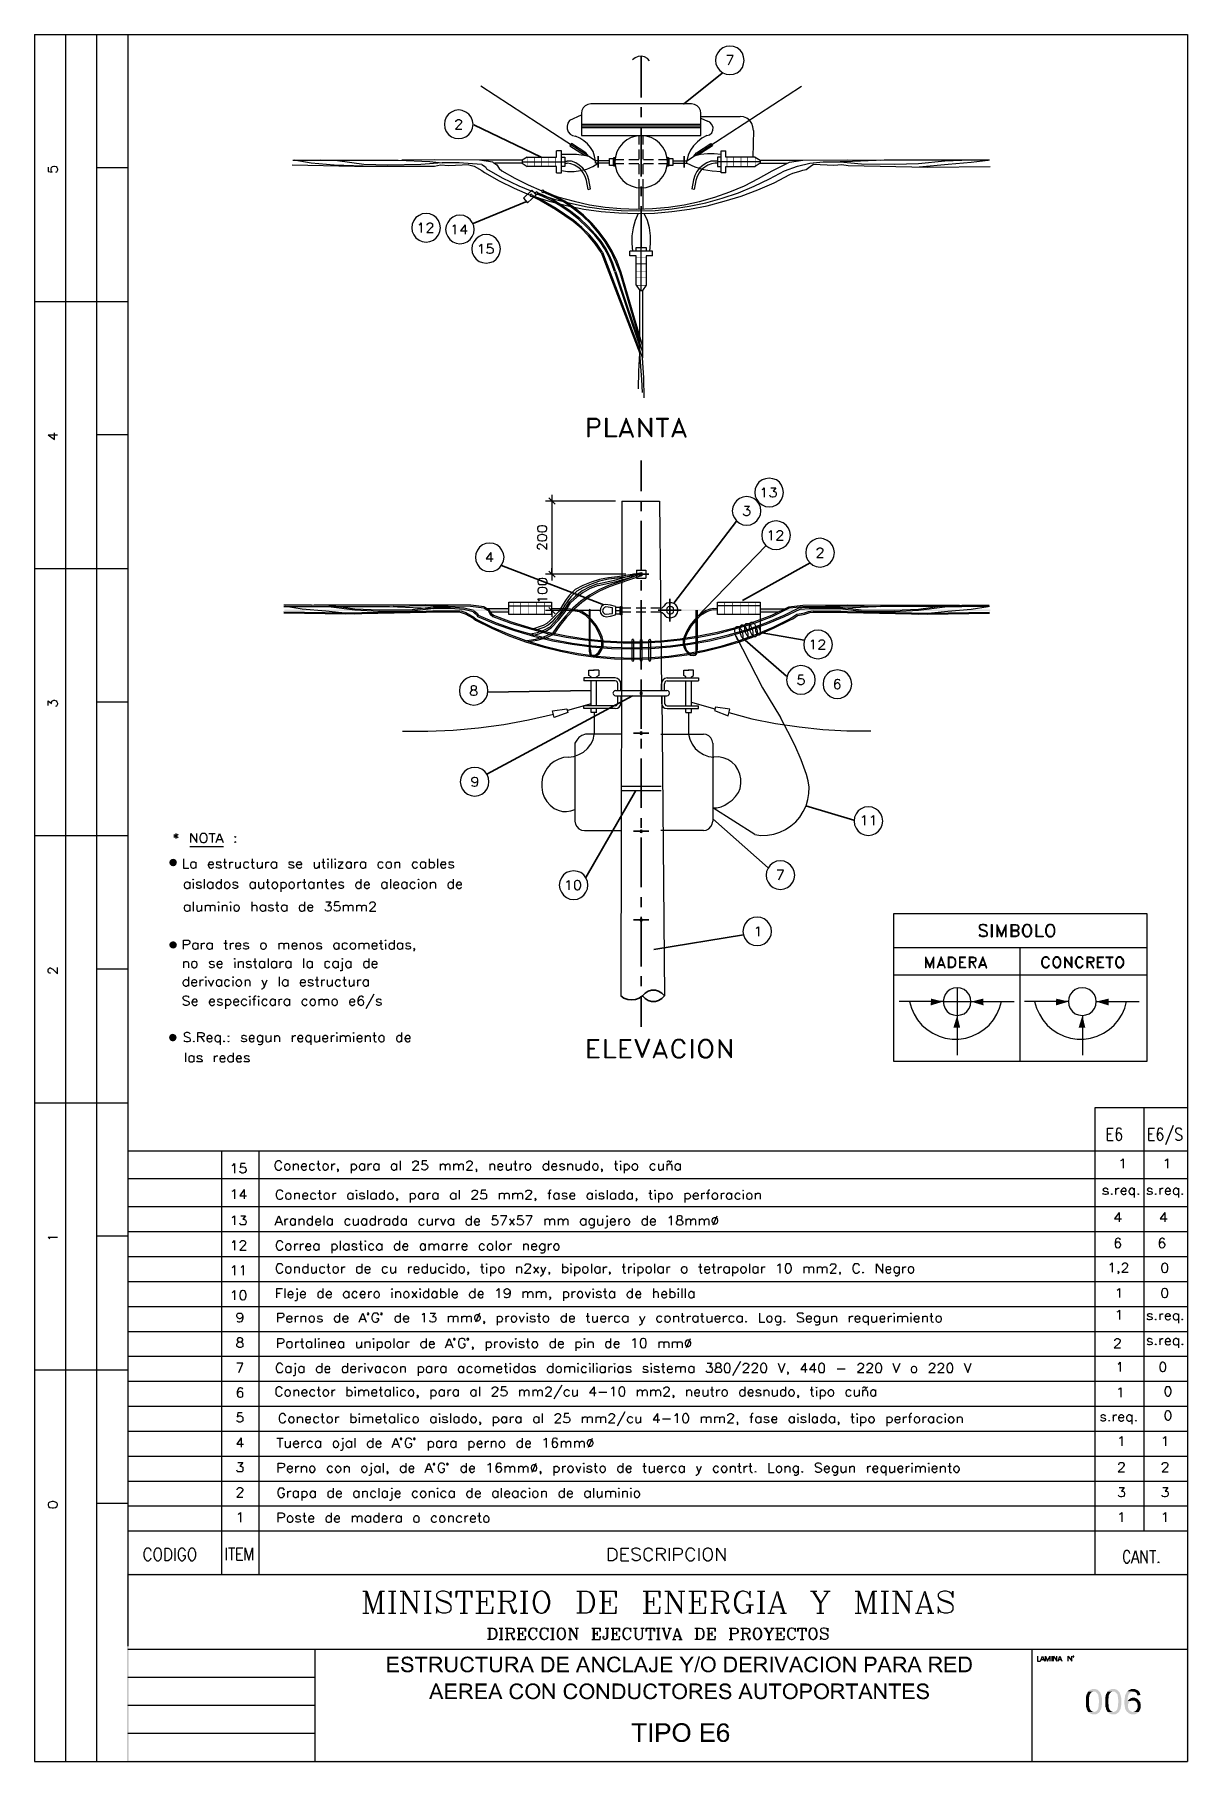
# Model space of a CAD drawing. Header units: millimetres. Extents: x 8 to 202, y 3 to 294.
import ezdxf

# ---------------------------------------------------------------- set-up
doc = ezdxf.new("R2010")
doc.units = ezdxf.units.MM
doc.layers.add('DGE_CONTORNOS', color=7, linetype='Continuous', lineweight=0)
doc.layers.add('DGE_RELLENO', color=7, linetype='Continuous', lineweight=0)

msp = doc.modelspace()

# ---------------------------------------------------------------- hatches: boundary and pattern name
at = {"layer": 'DGE_RELLENO', "true_color": 0x000000}
for points in [[(90.7627, 271.6813), (90.8473, 271.6813), (90.7627, 273.29)], [(90.8473, 271.6813), (90.7627, 273.29), (90.8473, 273.29)], [(92.0327, 271.6813), (92.1173, 271.6813), (92.0327, 273.29)], [(92.1173, 271.6813), (92.0327, 273.29), (92.1173, 273.29)], [(93.1333, 271.6813), (93.2603, 271.6813), (93.1333, 273.29)], [(93.2603, 271.6813), (93.1333, 273.29), (93.2603, 273.29)], [(94.4033, 271.6813), (94.488, 271.6813), (94.4033, 273.29)], [(94.488, 271.6813), (94.4033, 273.29), (94.488, 273.29)], [(95.504, 271.6813), (95.631, 271.6813), (95.504, 273.29)], [(95.631, 271.6813), (95.504, 273.29), (95.631, 273.29)], [(124.3753, 271.6813), (124.5023, 271.6813), (124.3753, 273.29)], [(124.5023, 271.6813), (124.3753, 273.29), (124.5023, 273.29)], [(125.5183, 271.6813), (125.603, 271.6813), (125.5183, 273.29)], [(125.603, 271.6813), (125.5183, 273.29), (125.603, 273.29)], [(126.746, 271.6813), (126.873, 271.6813), (126.746, 273.29)], [(126.873, 271.6813), (126.746, 273.29), (126.873, 273.29)], [(127.889, 271.6813), (127.9737, 271.6813), (127.889, 273.29)], [(127.9737, 271.6813), (127.889, 273.29), (127.9737, 273.29)], [(129.159, 271.6813), (129.2437, 271.6813), (129.159, 273.29)], [(129.2437, 271.6813), (129.159, 273.29), (129.2437, 273.29)], [(110.8287, 256.399), (110.8287, 256.4837), (109.1777, 256.399)], [(110.8287, 256.4837), (109.1777, 256.399), (109.1777, 256.4837)], [(110.8287, 255.256), (110.8287, 255.383), (109.1777, 255.256)], [(110.8287, 255.383), (109.1777, 255.256), (109.1777, 255.383)], [(110.8287, 254.0284), (110.8287, 254.113), (109.1777, 254.0284)], [(110.8287, 254.113), (109.1777, 254.0284), (109.1777, 254.113)], [(110.8287, 252.9277), (110.8287, 253.0124), (109.1777, 252.9277)], [(110.8287, 253.0124), (109.1777, 252.9277), (109.1777, 253.0124)], [(110.8287, 251.6153), (110.8287, 251.7424), (109.1777, 251.6153)], [(110.8287, 251.7424), (109.1777, 251.6153), (109.1777, 251.7424)], [(88.519, 196.2857), (88.6037, 196.2857), (88.519, 198.36)], [(88.6037, 196.2857), (88.519, 198.36), (88.6037, 198.36)], [(89.662, 196.2857), (89.7467, 196.2857), (89.662, 198.36)], [(89.7467, 196.2857), (89.662, 198.36), (89.7467, 198.36)], [(91.059, 196.2857), (91.1437, 196.2857), (91.059, 198.36)], [(91.1437, 196.2857), (91.059, 198.36), (91.1437, 198.36)], [(92.3713, 196.2857), (92.456, 196.2857), (92.3713, 198.36)], [(92.456, 196.2857), (92.3713, 198.36), (92.456, 198.36)], [(93.6837, 196.2857), (93.8107, 196.2857), (93.6837, 198.36)], [(93.8107, 196.2857), (93.6837, 198.36), (93.8107, 198.36)], [(123.952, 196.2857), (124.079, 196.2857), (123.952, 198.36)], [(124.079, 196.2857), (123.952, 198.36), (124.079, 198.36)], [(125.3067, 196.2857), (125.4337, 196.2857), (125.3067, 198.36)], [(125.4337, 196.2857), (125.3067, 198.36), (125.4337, 198.36)], [(126.619, 196.2857), (126.7037, 196.2857), (126.619, 198.36)], [(126.7037, 196.2857), (126.619, 198.36), (126.7037, 198.36)], [(128.016, 196.2857), (128.1007, 196.2857), (128.016, 198.36)], [(128.1007, 196.2857), (128.016, 198.36), (128.1007, 198.36)], [(129.159, 196.2857), (129.2437, 196.2857), (129.159, 198.36)], [(129.2437, 196.2857), (129.159, 198.36), (129.2437, 198.36)], [(49.9533, 197.09), (49.9533, 196.9207), (87.7147, 197.09)], [(49.9533, 196.9207), (87.7147, 197.09), (87.7147, 196.9207)], [(94.9113, 197.09), (94.9113, 196.9207), (103.505, 197.09)], [(94.9113, 196.9207), (103.505, 197.09), (103.505, 196.9207)], [(122.8513, 196.9207), (122.8513, 197.09), (116.1627, 196.9207)], [(122.8513, 197.09), (116.1627, 196.9207), (116.1627, 197.09)], [(168.783, 196.9207), (168.783, 197.09), (130.048, 196.9207)], [(168.783, 197.09), (130.048, 196.9207), (130.048, 197.09)], [(30.6493, 154.8837), (30.5647, 154.545), (31.1997, 154.545)], [(30.5647, 154.545), (30.6493, 154.2487), (31.1997, 154.545)], [(30.9033, 155.0954), (30.6493, 154.8837), (31.1997, 154.545)], [(30.6493, 154.2487), (30.9033, 153.9947), (31.1997, 154.545)], [(31.1997, 155.18), (30.9033, 155.0954), (31.1997, 154.545)], [(30.9033, 153.9947), (31.1997, 153.91), (31.1997, 154.545)], [(31.5383, 155.0954), (31.1997, 155.18), (31.1997, 154.545)], [(31.75, 154.8837), (31.5383, 155.0954), (31.1997, 154.545)], [(31.8347, 154.545), (31.75, 154.8837), (31.1997, 154.545)], [(31.1997, 153.91), (31.5383, 153.9947), (31.1997, 154.545)], [(31.5383, 153.9947), (31.75, 154.2487), (31.1997, 154.545)], [(31.75, 154.2487), (31.8347, 154.545), (31.1997, 154.545)], [(30.6493, 140.9984), (30.5647, 140.702), (31.1997, 140.702)], [(30.5647, 140.702), (30.6493, 140.3634), (31.1997, 140.702)], [(30.9033, 141.21), (30.6493, 140.9984), (31.1997, 140.702)], [(30.6493, 140.3634), (30.9033, 140.1517), (31.1997, 140.702)], [(31.1997, 141.2947), (30.9033, 141.21), (31.1997, 140.702)], [(30.9033, 140.1517), (31.1997, 140.067), (31.1997, 140.702)], [(31.5383, 141.21), (31.1997, 141.2947), (31.1997, 140.702)], [(31.75, 140.9984), (31.5383, 141.21), (31.1997, 140.702)], [(31.8347, 140.702), (31.75, 140.9984), (31.1997, 140.702)], [(31.1997, 140.067), (31.5383, 140.1517), (31.1997, 140.702)], [(31.5383, 140.1517), (31.75, 140.3634), (31.1997, 140.702)], [(31.75, 140.3634), (31.8347, 140.702), (31.1997, 140.702)], [(158.7923, 131.6427), (158.75, 130.4997), (160.8667, 131.1347)], [(167.5977, 131.6427), (167.64, 130.4997), (165.5233, 131.1347)], [(179.8743, 131.6427), (179.832, 130.4997), (181.9487, 131.1347)], [(188.6797, 131.6427), (188.6797, 130.4997), (186.6053, 131.1347)], [(163.703, 126.732), (162.56, 126.732), (163.195, 128.8064)], [(184.785, 126.732), (183.642, 126.732), (184.277, 128.8064)], [(30.607, 125.4197), (30.5223, 125.081), (31.1573, 125.081)], [(30.5223, 125.081), (30.607, 124.7847), (31.1573, 125.081)], [(30.8187, 125.6314), (30.607, 125.4197), (31.1573, 125.081)], [(30.607, 124.7847), (30.8187, 124.5307), (31.1573, 125.081)], [(31.1573, 125.716), (30.8187, 125.6314), (31.1573, 125.081)], [(30.8187, 124.5307), (31.1573, 124.446), (31.1573, 125.081)], [(31.4537, 125.6314), (31.1573, 125.716), (31.1573, 125.081)], [(31.7077, 125.4197), (31.4537, 125.6314), (31.1573, 125.081)], [(31.7923, 125.081), (31.7077, 125.4197), (31.1573, 125.081)], [(31.1573, 124.446), (31.4537, 124.5307), (31.1573, 125.081)], [(31.4537, 124.5307), (31.7077, 124.7847), (31.1573, 125.081)], [(31.7077, 124.7847), (31.7923, 125.081), (31.1573, 125.081)], [(23.4527, 34.8263), (23.7067, 34.5723), (201.9723, 34.8263)], [(23.4527, 3.2456), (23.7067, 34.5723), (23.4527, 34.8263)], [(23.7067, 3.3726), (23.4527, 3.2456), (23.7067, 34.5723)], [(23.7067, 34.5723), (201.9723, 34.8263), (201.8453, 34.5723)], [(201.9723, 34.8263), (201.8453, 34.5723), (201.9723, 34.6993)], [(201.9723, 34.6993), (201.8453, 34.5723), (201.9723, 3.2456)], [(201.8453, 34.5723), (201.9723, 3.2456), (201.8453, 3.3726)], [(69.1303, 20.8986), (67.2677, 20.8986), (67.2677, 18.2739), (69.215, 18.2739), (69.215, 18.5703), (67.6063, 18.5703), (67.6063, 19.4593), (69.0457, 19.4593), (69.0457, 19.7556), (67.6063, 19.7556), (67.6063, 20.5599), (69.1303, 20.5599)], [(70.612, 20.9409), (70.5273, 20.9409), (70.485, 20.8986), (70.2733, 20.8986), (70.1887, 20.8563), (70.1463, 20.8563), (70.0617, 20.814), (70.0193, 20.7716), (69.9347, 20.7293), (69.8923, 20.6869), (69.85, 20.6446), (69.8077, 20.5599), (69.7653, 20.5599), (69.7653, 20.4753), (69.723, 20.4329), (69.723, 20.3483), (69.6807, 20.2636), (69.6807, 20.1366), (69.723, 20.0943), (69.723, 20.0096), (69.7653, 19.9249), (69.7653, 19.8826), (69.8077, 19.8826), (69.8077, 19.798), (69.8923, 19.7556), (69.9347, 19.7133), (69.977, 19.6709), (70.0617, 19.6286), (70.104, 19.6286), (70.1887, 19.5863), (70.231, 19.5863), (70.3157, 19.5439), (70.4003, 19.5439), (70.485, 19.5016), (70.5697, 19.4593), (70.612, 19.4593), (70.739, 19.4169), (70.866, 19.4169), (70.9507, 19.3746), (70.993, 19.3746), (71.0353, 19.3323), (71.12, 19.3323), (71.1623, 19.29), (71.2047, 19.2476), (71.247, 19.2053), (71.2893, 19.163), (71.2893, 19.1206), (71.3317, 19.0359), (71.3317, 18.9089), (71.2893, 18.8243), (71.247, 18.7396), (71.2047, 18.6973), (71.1623, 18.6549), (71.12, 18.6126), (71.0353, 18.6126), (70.993, 18.5703), (70.9083, 18.5703), (70.8237, 18.5279), (69.8077, 18.5279), (69.85, 18.4856), (69.9347, 18.4433), (69.977, 18.4009), (70.0617, 18.3586), (70.104, 18.3163), (70.1887, 18.3163), (70.2733, 18.2739), (70.4003, 18.2739), (70.4427, 18.2316), (70.6967, 18.2316), (70.9507, 18.2316), (70.993, 18.2739), (71.0777, 18.2739), (71.12, 18.3163), (71.2047, 18.3163), (71.2047, 18.3586), (71.2893, 18.3586), (71.3317, 18.4009), (71.4163, 18.4433), (71.4587, 18.5279), (71.501, 18.5703), (71.5433, 18.6126), (71.5857, 18.6549), (71.628, 18.7396), (71.628, 18.782), (71.6703, 18.8666), (71.6703, 19.1206), (71.628, 19.2053), (71.628, 19.2476), (71.5857, 19.3323), (71.5433, 19.3746), (71.501, 19.4169), (71.4587, 19.5016), (71.4163, 19.5439), (71.374, 19.5863), (71.2893, 19.6286), (71.2047, 19.6286), (71.2047, 19.6709), (71.12, 19.6709), (71.0353, 19.7133), (70.993, 19.7133), (70.9083, 19.7556), (70.8237, 19.7556), (70.739, 19.798), (70.6543, 19.798), (70.5697, 19.8403), (70.485, 19.8403), (70.4003, 19.8826), (70.3157, 19.8826), (70.231, 19.9249), (70.1887, 19.9673), (70.1463, 19.9673), (70.104, 20.0096), (70.104, 20.0519), (70.0617, 20.0943), (70.0193, 20.1366), (70.0193, 20.3483), (70.0617, 20.3906), (70.104, 20.4753), (70.1463, 20.5176), (70.1887, 20.5176), (70.231, 20.5599), (70.3157, 20.5599), (70.358, 20.6023), (71.4163, 20.6023), (71.374, 20.6869), (71.2893, 20.7293), (71.247, 20.7716), (71.2047, 20.814), (71.12, 20.814), (71.12, 20.8563), (71.0353, 20.8563), (70.993, 20.8986), (70.7813, 20.8986), (70.6967, 20.9409)], [(71.4163, 20.6023), (70.612, 20.6023), (70.9083, 20.6023), (70.9507, 20.5599), (71.0353, 20.5176), (71.0777, 20.4753), (71.12, 20.4329), (71.1623, 20.3906), (71.2047, 20.3483), (71.2047, 20.2636), (71.247, 20.2213), (71.247, 20.1366), (71.5857, 20.1366), (71.5857, 20.306), (71.5433, 20.3483), (71.5433, 20.4329), (71.501, 20.4753), (71.4587, 20.5599)], [(73.9987, 20.8986), (71.9243, 20.8986), (71.9243, 20.5599), (72.771, 20.5599), (72.771, 18.2739), (73.1097, 18.2739), (73.1097, 20.5599), (73.9987, 20.5599)], [(75.5227, 20.8986), (74.3797, 20.8986), (74.3797, 18.2739), (74.7183, 18.2739), (74.7183, 19.4169), (75.0993, 19.4169), (75.7343, 19.4593), (75.7767, 19.4593), (75.8613, 19.5016), (75.946, 19.5016), (75.9883, 19.5439), (76.073, 19.5439), (76.1153, 19.5863), (76.2, 19.6286), (76.2423, 19.6709), (76.2847, 19.7133), (74.7183, 19.7133), (74.7183, 20.6023), (75.5227, 20.6023), (76.2847, 20.6446), (76.2423, 20.6869), (76.1577, 20.7293), (76.1153, 20.7716), (76.073, 20.814), (75.9883, 20.814), (75.9037, 20.8563), (75.692, 20.8563), (75.6073, 20.8986)], [(76.2847, 20.6446), (75.5227, 20.6023), (75.6497, 20.6023), (75.7343, 20.5599), (75.819, 20.5599), (75.8613, 20.5176), (75.9037, 20.5176), (75.946, 20.4753), (75.9883, 20.4329), (76.0307, 20.3906), (76.073, 20.306), (76.073, 20.2636), (76.1153, 20.1789), (76.1153, 20.1366), (76.073, 20.0519), (76.073, 20.0096), (76.0307, 19.9249), (75.9883, 19.8826), (75.946, 19.8403), (75.9037, 19.798), (75.819, 19.798), (75.819, 19.7556), (75.6073, 19.7556), (75.5227, 19.7133), (74.7183, 19.7133), (76.2847, 19.7133), (76.327, 19.7556), (76.3693, 19.8403), (76.4117, 19.8826), (76.4117, 19.9673), (76.454, 20.0096), (76.454, 20.306), (76.4117, 20.3483), (76.4117, 20.4329), (76.3693, 20.5176), (76.327, 20.5599), (76.327, 20.6023)], [(77.343, 20.8986), (77.0043, 20.8986), (77.0043, 19.0359), (77.0467, 18.9513), (77.0467, 18.8243), (77.089, 18.782), (77.089, 18.6973), (77.1313, 18.6549), (77.1737, 18.6126), (77.216, 18.5279), (77.978, 18.5279), (77.8933, 18.5279), (77.8087, 18.5703), (77.724, 18.5703), (77.6817, 18.6126), (77.6393, 18.6126), (77.5547, 18.6549), (77.5123, 18.6973), (77.47, 18.7396), (77.4277, 18.8243), (77.3853, 18.8666), (77.3853, 18.9936), (77.343, 19.0359), (77.343, 19.3746)], [(79.0363, 20.8986), (78.6977, 20.8986), (78.6977, 19.1206), (78.6553, 19.0359), (78.6553, 18.9089), (78.613, 18.8666), (78.613, 18.782), (78.5707, 18.7396), (78.5283, 18.6973), (78.486, 18.6549), (78.4437, 18.6126), (78.359, 18.6126), (78.3167, 18.5703), (78.1473, 18.5703), (78.105, 18.5279), (77.216, 18.5279), (77.2583, 18.4856), (77.3007, 18.4433), (77.343, 18.4009), (77.4277, 18.3586), (77.47, 18.3586), (77.5123, 18.3163), (77.597, 18.2739), (77.724, 18.2739), (77.7663, 18.2316), (78.232, 18.2316), (78.3167, 18.2739), (78.4437, 18.2739), (78.5283, 18.3163), (78.5707, 18.3586), (78.6553, 18.3586), (78.6977, 18.4009), (78.74, 18.4856), (78.8247, 18.5279), (78.867, 18.5703), (78.9093, 18.6126), (78.9093, 18.6973), (78.9517, 18.7396), (78.9517, 18.782), (78.994, 18.8666), (78.994, 18.9936), (79.0363, 19.0359), (79.0363, 19.3746)], [(80.772, 20.9409), (80.6873, 20.9409), (80.645, 20.8986), (80.4757, 20.8986), (80.4333, 20.8563), (80.3487, 20.8563), (80.264, 20.814), (80.2217, 20.814), (80.137, 20.7716), (80.0947, 20.7293), (80.0523, 20.6869), (79.9677, 20.6446), (79.9253, 20.6023), (79.883, 20.5599), (79.8407, 20.4753), (79.7983, 20.4329), (79.756, 20.3906), (79.7137, 20.306), (79.6713, 20.2213), (79.6713, 20.1789), (79.629, 20.0943), (79.629, 20.0519), (79.5867, 19.9673), (79.5867, 19.8403), (79.5443, 19.7556), (79.5443, 19.4593), (79.5867, 19.3746), (79.5867, 19.163), (79.629, 19.0783), (79.629, 19.0359), (79.6713, 18.9513), (79.7137, 18.9089), (79.7137, 18.8243), (79.756, 18.7396), (79.7983, 18.6973), (79.8407, 18.6549), (79.883, 18.5703), (79.9253, 18.5279), (79.9677, 18.4856), (80.772, 18.5279), (80.5603, 18.5279), (80.518, 18.5703), (80.4333, 18.5703), (80.391, 18.6126), (80.3063, 18.6549), (80.264, 18.6973), (80.2217, 18.7396), (80.1793, 18.782), (80.0947, 18.8243), (80.0947, 18.8666), (80.0523, 18.9513), (80.01, 19.0359), (79.9677, 19.0783), (79.9677, 19.2053), (79.9253, 19.29), (79.9253, 19.8826), (79.9677, 19.9673), (79.9677, 20.0096), (80.01, 20.0943), (80.01, 20.1366), (80.0523, 20.2213), (80.0947, 20.2636), (80.137, 20.3483), (80.1793, 20.3906), (80.2217, 20.4329), (80.264, 20.4753), (80.3063, 20.5176), (80.3487, 20.5176), (80.4333, 20.5599), (80.4757, 20.6023), (80.645, 20.6023), (80.6873, 20.6446), (81.534, 20.6446), (81.4917, 20.6869), (81.4493, 20.7293), (81.407, 20.7716), (81.3647, 20.7716), (81.28, 20.814), (81.2377, 20.8563), (81.153, 20.8563), (81.0683, 20.8986), (80.9413, 20.8986), (80.8567, 20.9409)], [(81.534, 20.6446), (80.772, 20.6446), (80.8143, 20.6446), (80.899, 20.6023), (81.026, 20.6023), (81.1107, 20.5599), (81.153, 20.5176), (81.1953, 20.5176), (81.2377, 20.4753), (81.3223, 20.4329), (81.3647, 20.3483), (81.3647, 20.306), (81.407, 20.2213), (81.4493, 20.1789), (81.4917, 20.0943), (81.8303, 20.1789), (81.788, 20.2213), (81.788, 20.2636), (81.7457, 20.3483), (81.7033, 20.3906), (81.661, 20.4753), (81.6187, 20.5176), (81.5763, 20.6023)], [(84.1587, 20.8986), (82.0843, 20.8986), (82.0843, 20.5599), (82.931, 20.5599), (82.931, 18.2739), (83.2697, 18.2739), (83.2697, 20.5599), (84.1587, 20.5599)], [(84.8783, 20.8986), (84.5397, 20.8986), (84.5397, 19.0359), (84.582, 18.9513), (84.582, 18.8243), (84.6243, 18.782), (84.6243, 18.6973), (84.6667, 18.6549), (84.709, 18.6126), (84.7513, 18.5279), (85.5133, 18.5279), (85.4287, 18.5279), (85.344, 18.5703), (85.2593, 18.5703), (85.217, 18.6126), (85.1747, 18.6126), (85.09, 18.6549), (85.0477, 18.6973), (85.0053, 18.7396), (84.963, 18.8243), (84.9207, 18.8666), (84.9207, 18.9936), (84.8783, 19.0359), (84.8783, 19.3746)], [(86.5717, 20.8986), (86.233, 20.8986), (86.233, 19.1206), (86.1907, 19.0359), (86.1907, 18.9089), (86.1483, 18.8666), (86.1483, 18.782), (86.106, 18.7396), (86.0637, 18.6973), (86.0213, 18.6549), (85.979, 18.6126), (85.8943, 18.6126), (85.852, 18.5703), (85.6827, 18.5703), (85.6403, 18.5279), (84.7513, 18.5279), (84.7937, 18.4856), (84.836, 18.4433), (84.8783, 18.4009), (84.963, 18.3586), (85.0053, 18.3586), (85.0477, 18.3163), (85.1323, 18.2739), (85.2593, 18.2739), (85.3017, 18.2316), (85.7673, 18.2316), (85.852, 18.2739), (85.979, 18.2739), (86.0637, 18.3163), (86.106, 18.3586), (86.1907, 18.3586), (86.233, 18.4009), (86.2753, 18.4856), (86.36, 18.5279), (86.4023, 18.5703), (86.4447, 18.6126), (86.4447, 18.6973), (86.487, 18.7396), (86.487, 18.782), (86.5293, 18.8666), (86.5293, 18.9936), (86.5717, 19.0359), (86.5717, 19.3746)], [(88.3073, 20.8986), (87.1643, 20.8986), (87.1643, 18.2739), (87.503, 18.2739), (87.503, 19.4169), (87.884, 19.4169), (88.519, 19.4593), (88.5613, 19.4593), (88.646, 19.5016), (88.7307, 19.5016), (88.773, 19.5439), (88.8577, 19.5439), (88.9, 19.5863), (88.9847, 19.6286), (89.027, 19.6709), (89.0693, 19.7133), (87.503, 19.7133), (87.503, 20.6023), (88.3073, 20.6023), (89.0693, 20.6446), (89.027, 20.6869), (88.9423, 20.7293), (88.9, 20.7716), (88.8577, 20.814), (88.773, 20.814), (88.6883, 20.8563), (88.4767, 20.8563), (88.392, 20.8986)], [(89.0693, 20.6446), (88.3073, 20.6023), (88.4343, 20.6023), (88.519, 20.5599), (88.6037, 20.5599), (88.646, 20.5176), (88.6883, 20.5176), (88.7307, 20.4753), (88.773, 20.4329), (88.8153, 20.3906), (88.8577, 20.306), (88.8577, 20.2636), (88.9, 20.1789), (88.9, 20.1366), (88.8577, 20.0519), (88.8577, 20.0096), (88.8153, 19.9249), (88.773, 19.8826), (88.7307, 19.8403), (88.6883, 19.798), (88.6037, 19.798), (88.6037, 19.7556), (88.392, 19.7556), (88.3073, 19.7133), (87.503, 19.7133), (89.0693, 19.7133), (89.1117, 19.7556), (89.154, 19.8403), (89.1963, 19.8826), (89.1963, 19.9673), (89.2387, 20.0096), (89.2387, 20.306), (89.1963, 20.3483), (89.1963, 20.4329), (89.154, 20.5176), (89.1117, 20.5599), (89.1117, 20.6023)], [(90.8897, 20.8986), (90.551, 20.8986), (89.535, 18.2739), (89.916, 18.2739), (90.17, 19.0783), (91.2707, 19.0783), (90.297, 19.3323), (90.551, 20.0943), (90.551, 20.1366), (90.5933, 20.1789), (90.6357, 20.2636), (90.6357, 20.306), (90.678, 20.3906), (90.678, 20.5176), (90.7203, 20.6023)], [(90.8897, 20.8986), (90.7203, 20.6023), (90.7203, 20.5176), (90.7627, 20.4329), (90.7627, 20.3906), (90.805, 20.306), (90.8473, 20.2213), (90.8473, 20.1366), (90.8897, 20.0519), (91.186, 19.3323), (90.297, 19.3323), (91.2707, 19.0783), (91.567, 18.2739), (91.948, 18.2739)], [(94.1493, 20.8986), (93.2603, 20.8986), (93.2603, 18.2739), (94.488, 18.2739), (94.5303, 18.3163), (94.6573, 18.3163), (94.742, 18.3586), (94.7843, 18.4009), (94.869, 18.4009), (94.9113, 18.4433), (94.9537, 18.4856), (94.996, 18.5279), (95.0383, 18.5703), (93.599, 18.5703), (93.599, 20.5599), (94.1493, 20.5599), (95.0383, 20.6023), (94.996, 20.6446), (94.9537, 20.6869), (94.869, 20.7293), (94.8267, 20.7716), (94.742, 20.814), (94.6997, 20.814), (94.615, 20.8563), (94.3187, 20.8563), (94.234, 20.8986)], [(95.0383, 20.6023), (94.1493, 20.5599), (94.488, 20.5599), (94.5303, 20.5176), (94.615, 20.5176), (94.6573, 20.4753), (94.6997, 20.4329), (94.7843, 20.3906), (94.8267, 20.3483), (94.869, 20.306), (94.9113, 20.2213), (94.9537, 20.1789), (94.9537, 20.1366), (94.996, 20.0519), (94.996, 20.0096), (95.0383, 19.9249), (95.0383, 19.29), (94.996, 19.2053), (94.996, 19.0783), (94.9537, 19.0783), (94.9537, 18.9936), (94.9113, 18.9089), (94.869, 18.8666), (94.8267, 18.8243), (94.7843, 18.782), (94.742, 18.7396), (94.6997, 18.6973), (94.615, 18.6549), (94.5303, 18.6126), (94.4033, 18.6126), (94.3187, 18.5703), (93.599, 18.5703), (95.0383, 18.5703), (95.123, 18.6126), (95.1653, 18.6973), (95.1653, 18.7396), (95.2077, 18.782), (95.25, 18.8666), (95.2923, 18.9089), (95.2923, 18.9936), (95.3347, 19.0783), (95.3347, 19.163), (95.377, 19.2053), (95.377, 19.5016), (95.4193, 19.5863), (95.4193, 19.6286), (95.377, 19.7133), (95.377, 19.9249), (95.3347, 20.0096), (95.3347, 20.1366), (95.2923, 20.2213), (95.2923, 20.2636), (95.25, 20.306), (95.2077, 20.3906), (95.1653, 20.4329), (95.123, 20.5176), (95.0807, 20.5599)], [(97.7477, 20.8986), (95.885, 20.8986), (95.885, 18.2739), (97.8323, 18.2739), (97.8323, 18.5703), (96.2237, 18.5703), (96.2237, 19.4593), (97.663, 19.4593), (97.663, 19.7556), (96.2237, 19.7556), (96.2237, 20.5599), (97.7477, 20.5599)], [(100.3723, 20.8986), (100.0337, 20.8986), (99.0177, 18.2739), (99.3987, 18.2739), (99.6527, 19.0783), (100.7533, 19.0783), (99.7797, 19.3323), (100.0337, 20.0943), (100.0337, 20.1366), (100.076, 20.1789), (100.1183, 20.2636), (100.1183, 20.306), (100.1607, 20.3906), (100.1607, 20.5176), (100.203, 20.6023)], [(100.3723, 20.8986), (100.203, 20.6023), (100.203, 20.5176), (100.2453, 20.4329), (100.2453, 20.3906), (100.2877, 20.306), (100.33, 20.2213), (100.33, 20.1366), (100.3723, 20.0519), (100.6687, 19.3323), (99.7797, 19.3323), (100.7533, 19.0783), (101.0497, 18.2739), (101.4307, 18.2739)], [(102.108, 20.8986), (101.7693, 20.8986), (101.7693, 18.2739), (102.0657, 18.2739), (102.0657, 20.306)], [(102.108, 20.8986), (102.0657, 20.306), (103.4627, 18.2739), (103.4627, 18.8243)], [(103.8013, 20.8986), (103.4627, 20.8986), (103.4627, 18.2739), (103.8013, 18.2739)], [(105.4947, 20.9409), (105.41, 20.9409), (105.3677, 20.8986), (105.1983, 20.8986), (105.156, 20.8563), (105.0713, 20.8563), (104.9867, 20.814), (104.9443, 20.814), (104.8597, 20.7716), (104.8173, 20.7293), (104.775, 20.6869), (104.6903, 20.6446), (104.648, 20.6023), (104.6057, 20.5599), (104.5633, 20.4753), (104.521, 20.4329), (104.4787, 20.3906), (104.4363, 20.306), (104.394, 20.2213), (104.394, 20.1789), (104.3517, 20.0943), (104.3517, 20.0519), (104.3093, 19.9673), (104.3093, 19.8403), (104.267, 19.7556), (104.267, 19.4593), (104.3093, 19.3746), (104.3093, 19.163), (104.3517, 19.0783), (104.3517, 19.0359), (104.394, 18.9513), (104.4363, 18.9089), (104.4363, 18.8243), (104.4787, 18.7396), (104.521, 18.6973), (104.5633, 18.6549), (104.6057, 18.5703), (104.648, 18.5279), (104.6903, 18.4856), (105.4947, 18.5279), (105.283, 18.5279), (105.2407, 18.5703), (105.156, 18.5703), (105.1137, 18.6126), (105.029, 18.6549), (104.9867, 18.6973), (104.9443, 18.7396), (104.902, 18.782), (104.8173, 18.8243), (104.8173, 18.8666), (104.775, 18.9513), (104.7327, 19.0359), (104.6903, 19.0783), (104.6903, 19.2053), (104.648, 19.29), (104.648, 19.8826), (104.6903, 19.9673), (104.6903, 20.0096), (104.7327, 20.0943), (104.7327, 20.1366), (104.775, 20.2213), (104.8173, 20.2636), (104.8597, 20.3483), (104.902, 20.3906), (104.9443, 20.4329), (104.9867, 20.4753), (105.029, 20.5176), (105.0713, 20.5176), (105.156, 20.5599), (105.1983, 20.6023), (105.3677, 20.6023), (105.41, 20.6446), (106.2567, 20.6446), (106.2143, 20.6869), (106.172, 20.7293), (106.1297, 20.7716), (106.0873, 20.7716), (106.0027, 20.814), (105.9603, 20.8563), (105.8757, 20.8563), (105.791, 20.8986), (105.664, 20.8986), (105.5793, 20.9409)], [(106.2567, 20.6446), (105.4947, 20.6446), (105.537, 20.6446), (105.6217, 20.6023), (105.7487, 20.6023), (105.8333, 20.5599), (105.8757, 20.5176), (105.918, 20.5176), (105.9603, 20.4753), (106.045, 20.4329), (106.0873, 20.3483), (106.0873, 20.306), (106.1297, 20.2213), (106.172, 20.1789), (106.2143, 20.0943), (106.553, 20.1789), (106.5107, 20.2213), (106.5107, 20.2636), (106.4683, 20.3483), (106.426, 20.3906), (106.3837, 20.4753), (106.3413, 20.5176), (106.299, 20.6023)], [(107.3573, 20.8986), (107.0187, 20.8986), (107.0187, 18.2739), (108.6697, 18.2739), (108.6697, 18.5703), (107.3573, 18.5703)], [(110.109, 20.8986), (109.7703, 20.8986), (108.7543, 18.2739), (109.1353, 18.2739), (109.3893, 19.0783), (110.49, 19.0783), (109.5163, 19.3323), (109.7703, 20.0943), (109.7703, 20.1366), (109.8127, 20.1789), (109.855, 20.2636), (109.855, 20.306), (109.8973, 20.3906), (109.8973, 20.5176), (109.9397, 20.6023)], [(110.109, 20.8986), (109.9397, 20.6023), (109.9397, 20.5176), (109.982, 20.4329), (109.982, 20.3906), (110.0243, 20.306), (110.0667, 20.2213), (110.0667, 20.1366), (110.109, 20.0519), (110.4053, 19.3323), (109.5163, 19.3323), (110.49, 19.0783), (110.7863, 18.2739), (111.1673, 18.2739)], [(112.7337, 20.8986), (112.395, 20.8986), (112.395, 18.8243), (112.3527, 18.7396), (112.3527, 18.6973), (112.3103, 18.6549), (112.2257, 18.6126), (112.2257, 18.5703), (112.141, 18.5703), (112.0987, 18.5279), (112.014, 18.5279), (112.649, 18.5279), (112.649, 18.6126), (112.6913, 18.6126), (112.6913, 18.6973), (112.7337, 18.782), (112.7337, 19.1206)], [(115.189, 20.8986), (113.3263, 20.8986), (113.3263, 18.2739), (115.2737, 18.2739), (115.2737, 18.5703), (113.665, 18.5703), (113.665, 19.4593), (115.1043, 19.4593), (115.1043, 19.7556), (113.665, 19.7556), (113.665, 20.5599), (115.189, 20.5599)], [(116.8823, 20.8986), (116.459, 20.8986), (117.475, 19.3746), (117.6867, 19.6709), (117.6443, 19.7133), (117.602, 19.798), (117.5597, 19.8403), (117.5173, 19.9249), (117.475, 19.9673), (117.4327, 20.0519), (117.3903, 20.0943)], [(118.872, 20.8986), (118.4487, 20.8986), (117.9407, 20.0943), (117.8983, 20.0096), (117.856, 19.9673), (117.8137, 19.8826), (117.7713, 19.8403), (117.729, 19.7556), (117.6867, 19.7133), (117.6867, 19.6709), (117.475, 19.3746), (117.475, 18.2739), (117.8137, 18.2739), (117.8137, 19.3746)], [(118.9143, 18.2316), (119.6763, 20.9409), (119.9303, 20.9409), (119.1683, 18.2316), (118.9143, 18.2316)], [(120.523, 20.6446), (120.4807, 20.6023), (120.396, 20.5599), (120.396, 20.5176), (120.3537, 20.4753), (120.3113, 20.4329), (120.269, 20.3906), (120.2267, 20.306), (120.2267, 20.2636), (120.1843, 20.2213), (120.142, 20.1366), (120.142, 20.0519), (120.0997, 20.0096), (120.0997, 19.8403), (120.0573, 19.798), (120.0573, 19.3746), (120.0997, 19.29), (120.0997, 19.163), (120.142, 19.0783), (120.142, 19.0359), (120.1843, 18.9513), (120.2267, 18.9089), (120.2267, 18.8666), (120.269, 18.8243), (120.3113, 18.7396), (120.3537, 18.6973), (120.396, 18.6549), (120.4383, 18.5703), (120.4807, 18.5279), (120.523, 18.4856), (120.6077, 18.4433), (120.65, 18.4009), (120.6923, 18.4009), (120.7347, 18.3586), (120.8193, 18.3163), (120.8617, 18.3163), (120.9463, 18.2739), (121.031, 18.2739), (121.0733, 18.2316), (121.3273, 18.2316), (121.539, 18.2316), (121.6237, 18.2739), (121.666, 18.2739), (121.7507, 18.3163), (121.793, 18.3163), (121.8777, 18.3586), (121.9623, 18.4009), (122.0047, 18.4433), (122.0893, 18.4856), (122.1317, 18.5279), (121.158, 18.5279), (121.0733, 18.5703), (121.031, 18.5703), (120.9463, 18.6126), (120.904, 18.6126), (120.8193, 18.6549), (120.777, 18.6973), (120.7347, 18.7396), (120.6923, 18.782), (120.65, 18.8243), (120.6077, 18.8666), (120.5653, 18.9089), (120.5653, 18.9513), (120.523, 19.0359), (120.4807, 19.0783), (120.4807, 19.163), (120.4383, 19.2476), (120.4383, 19.9249), (120.4807, 20.0096), (120.4807, 20.0519), (120.523, 20.1366), (120.5653, 20.1789), (120.5653, 20.2213), (120.6077, 20.306), (120.65, 20.3483), (120.6923, 20.3906), (120.7347, 20.4329), (120.777, 20.4753), (120.8617, 20.5176), (120.904, 20.5176), (120.9463, 20.5599), (121.031, 20.6023), (121.158, 20.6023), (121.2427, 20.6446), (121.3273, 20.6446)], [(121.3273, 20.9409), (121.2427, 20.9409), (121.158, 20.8986), (120.9463, 20.8986), (120.8617, 20.8563), (120.8193, 20.814), (120.7347, 20.814), (120.6923, 20.7716), (120.6077, 20.7293), (120.5653, 20.6869), (120.523, 20.6446), (121.3697, 20.6446), (121.4543, 20.6023), (121.5813, 20.6023), (121.666, 20.5599), (121.7083, 20.5176), (121.793, 20.5176), (121.8353, 20.4753), (121.8777, 20.4329), (121.92, 20.3906), (121.9623, 20.306), (122.0047, 20.2636), (122.047, 20.1789), (122.0893, 20.1366), (122.1317, 20.0943), (122.1317, 20.0096), (122.174, 19.9673), (122.174, 19.7133), (122.2163, 19.6709), (122.2163, 19.4169), (122.174, 19.3323), (122.174, 19.2053), (122.1317, 19.1206), (122.1317, 19.0783), (122.0893, 18.9936), (122.047, 18.9513), (122.047, 18.9089), (122.0047, 18.8666), (121.9623, 18.782), (121.8777, 18.7396), (121.8353, 18.6973), (121.793, 18.6549), (121.7083, 18.6126), (121.666, 18.5703), (121.5813, 18.5703), (121.539, 18.5279), (121.3273, 18.5279), (122.1317, 18.5279), (122.174, 18.5703), (122.2163, 18.6126), (122.2587, 18.6973), (122.301, 18.7396), (122.3433, 18.782), (122.3857, 18.8666), (122.428, 18.9513), (122.4703, 18.9936), (122.4703, 19.0783), (122.5127, 19.1206), (122.5127, 19.29), (122.555, 19.3323), (122.555, 19.798), (122.5127, 19.8826), (122.5127, 20.0096), (122.4703, 20.0943), (122.4703, 20.1366), (122.428, 20.2213), (122.3857, 20.2636), (122.3857, 20.306), (122.3433, 20.3483), (122.3433, 20.4329), (122.301, 20.4753), (122.2163, 20.5176), (122.174, 20.5599), (122.1317, 20.6446), (122.0893, 20.6869), (122.0047, 20.7293), (121.9623, 20.7716), (121.92, 20.7716), (121.8777, 20.814), (121.793, 20.814), (121.7507, 20.8563), (121.666, 20.8986), (121.4543, 20.8986), (121.3697, 20.9409)], [(124.8833, 20.8986), (123.9943, 20.8986), (123.9943, 18.2739), (125.222, 18.2739), (125.2643, 18.3163), (125.3913, 18.3163), (125.476, 18.3586), (125.5183, 18.4009), (125.603, 18.4009), (125.6453, 18.4433), (125.6877, 18.4856), (125.73, 18.5279), (125.7723, 18.5703), (124.333, 18.5703), (124.333, 20.5599), (124.8833, 20.5599), (125.7723, 20.6023), (125.73, 20.6446), (125.6877, 20.6869), (125.603, 20.7293), (125.5607, 20.7716), (125.476, 20.814), (125.4337, 20.814), (125.349, 20.8563), (125.0527, 20.8563), (124.968, 20.8986)], [(125.7723, 20.6023), (124.8833, 20.5599), (125.222, 20.5599), (125.2643, 20.5176), (125.349, 20.5176), (125.3913, 20.4753), (125.4337, 20.4329), (125.5183, 20.3906), (125.5607, 20.3483), (125.603, 20.306), (125.6453, 20.2213), (125.6877, 20.1789), (125.6877, 20.1366), (125.73, 20.0519), (125.73, 20.0096), (125.7723, 19.9249), (125.7723, 19.29), (125.73, 19.2053), (125.73, 19.0783), (125.6877, 19.0783), (125.6877, 18.9936), (125.6453, 18.9089), (125.603, 18.8666), (125.5607, 18.8243), (125.5183, 18.782), (125.476, 18.7396), (125.4337, 18.6973), (125.349, 18.6549), (125.2643, 18.6126), (125.1373, 18.6126), (125.0527, 18.5703), (124.333, 18.5703), (125.7723, 18.5703), (125.857, 18.6126), (125.8993, 18.6973), (125.8993, 18.7396), (125.9417, 18.782), (125.984, 18.8666), (126.0263, 18.9089), (126.0263, 18.9936), (126.0687, 19.0783), (126.0687, 19.163), (126.111, 19.2053), (126.111, 19.5016), (126.1533, 19.5863), (126.1533, 19.6286), (126.111, 19.7133), (126.111, 19.9249), (126.0687, 20.0096), (126.0687, 20.1366), (126.0263, 20.2213), (126.0263, 20.2636), (125.984, 20.306), (125.9417, 20.3906), (125.8993, 20.4329), (125.857, 20.5176), (125.8147, 20.5599)], [(128.524, 20.8986), (126.6613, 20.8986), (126.6613, 18.2739), (128.6087, 18.2739), (128.6087, 18.5703), (127, 18.5703), (127, 19.4593), (128.4393, 19.4593), (128.4393, 19.7556), (127, 19.7556), (127, 20.5599), (128.524, 20.5599)], [(130.2173, 20.8986), (129.0743, 20.8986), (129.0743, 18.2739), (129.413, 18.2739), (129.413, 19.4169), (129.794, 19.4169), (130.429, 19.4593), (130.4713, 19.4593), (130.556, 19.5016), (130.6407, 19.5016), (130.683, 19.5439), (130.7677, 19.5439), (130.81, 19.5863), (130.8947, 19.6286), (130.937, 19.6709), (130.9793, 19.7133), (129.413, 19.7133), (129.413, 20.6023), (130.2173, 20.6023), (130.9793, 20.6446), (130.937, 20.6869), (130.8523, 20.7293), (130.81, 20.7716), (130.7677, 20.814), (130.683, 20.814), (130.5983, 20.8563), (130.3867, 20.8563), (130.302, 20.8986)], [(130.9793, 20.6446), (130.2173, 20.6023), (130.3443, 20.6023), (130.429, 20.5599), (130.5137, 20.5599), (130.556, 20.5176), (130.5983, 20.5176), (130.6407, 20.4753), (130.683, 20.4329), (130.7253, 20.3906), (130.7677, 20.306), (130.7677, 20.2636), (130.81, 20.1789), (130.81, 20.1366), (130.7677, 20.0519), (130.7677, 20.0096), (130.7253, 19.9249), (130.683, 19.8826), (130.6407, 19.8403), (130.5983, 19.798), (130.5137, 19.798), (130.5137, 19.7556), (130.302, 19.7556), (130.2173, 19.7133), (129.413, 19.7133), (130.9793, 19.7133), (131.0217, 19.7556), (131.064, 19.8403), (131.1063, 19.8826), (131.1063, 19.9673), (131.1487, 20.0096), (131.1487, 20.306), (131.1063, 20.3483), (131.1063, 20.4329), (131.064, 20.5176), (131.0217, 20.5599), (131.0217, 20.6023)], [(131.7837, 20.8986), (132.1223, 20.8986), (132.1223, 18.2739), (131.7837, 18.2739), (131.7837, 20.8986)], [(132.7997, 20.8986), (132.4187, 20.8986), (133.4347, 18.2739), (133.604, 18.5703), (133.604, 18.6549), (133.5617, 18.6973), (133.5617, 18.782), (133.5193, 18.8243), (133.5193, 18.9089), (133.477, 18.9936)], [(134.8317, 20.8986), (134.4507, 20.8986), (133.7733, 18.9936), (133.731, 18.9089), (133.6887, 18.8243), (133.6887, 18.782), (133.6463, 18.6973), (133.6463, 18.6126), (133.604, 18.5703), (133.4347, 18.2739), (133.8157, 18.2739)], [(136.2287, 20.8986), (135.89, 20.8986), (134.874, 18.2739), (135.255, 18.2739), (135.509, 19.0783), (136.6097, 19.0783), (135.636, 19.3323), (135.89, 20.0943), (135.89, 20.1366), (135.9323, 20.1789), (135.9747, 20.2636), (135.9747, 20.306), (136.017, 20.3906), (136.017, 20.5176), (136.0593, 20.6023)], [(136.2287, 20.8986), (136.0593, 20.6023), (136.0593, 20.5176), (136.1017, 20.4329), (136.1017, 20.3906), (136.144, 20.306), (136.1863, 20.2213), (136.1863, 20.1366), (136.2287, 20.0519), (136.525, 19.3323), (135.636, 19.3323), (136.6097, 19.0783), (136.906, 18.2739), (137.287, 18.2739)], [(138.684, 20.9409), (138.5993, 20.9409), (138.557, 20.8986), (138.3877, 20.8986), (138.3453, 20.8563), (138.2607, 20.8563), (138.176, 20.814), (138.1337, 20.814), (138.049, 20.7716), (138.0067, 20.7293), (137.9643, 20.6869), (137.8797, 20.6446), (137.8373, 20.6023), (137.795, 20.5599), (137.7527, 20.4753), (137.7103, 20.4329), (137.668, 20.3906), (137.6257, 20.306), (137.5833, 20.2213), (137.5833, 20.1789), (137.541, 20.0943), (137.541, 20.0519), (137.4987, 19.9673), (137.4987, 19.8403), (137.4563, 19.7556), (137.4563, 19.4593), (137.4987, 19.3746), (137.4987, 19.163), (137.541, 19.0783), (137.541, 19.0359), (137.5833, 18.9513), (137.6257, 18.9089), (137.6257, 18.8243), (137.668, 18.7396), (137.7103, 18.6973), (137.7527, 18.6549), (137.795, 18.5703), (137.8373, 18.5279), (137.8797, 18.4856), (138.684, 18.5279), (138.4723, 18.5279), (138.43, 18.5703), (138.3453, 18.5703), (138.303, 18.6126), (138.2183, 18.6549), (138.176, 18.6973), (138.1337, 18.7396), (138.0913, 18.782), (138.0067, 18.8243), (138.0067, 18.8666), (137.9643, 18.9513), (137.922, 19.0359), (137.8797, 19.0783), (137.8797, 19.2053), (137.8373, 19.29), (137.8373, 19.8826), (137.8797, 19.9673), (137.8797, 20.0096), (137.922, 20.0943), (137.922, 20.1366), (137.9643, 20.2213), (138.0067, 20.2636), (138.049, 20.3483), (138.0913, 20.3906), (138.1337, 20.4329), (138.176, 20.4753), (138.2183, 20.5176), (138.2607, 20.5176), (138.3453, 20.5599), (138.3877, 20.6023), (138.557, 20.6023), (138.5993, 20.6446), (139.446, 20.6446), (139.4037, 20.6869), (139.3613, 20.7293), (139.319, 20.7716), (139.2767, 20.7716), (139.192, 20.814), (139.1497, 20.8563), (139.065, 20.8563), (138.9803, 20.8986), (138.8533, 20.8986), (138.7687, 20.9409)], [(139.446, 20.6446), (138.684, 20.6446), (138.7263, 20.6446), (138.811, 20.6023), (138.938, 20.6023), (139.0227, 20.5599), (139.065, 20.5176), (139.1073, 20.5176), (139.1497, 20.4753), (139.2343, 20.4329), (139.2767, 20.3483), (139.2767, 20.306), (139.319, 20.2213), (139.3613, 20.1789), (139.4037, 20.0943), (139.7423, 20.1789), (139.7, 20.2213), (139.7, 20.2636), (139.6577, 20.3483), (139.6153, 20.3906), (139.573, 20.4753), (139.5307, 20.5176), (139.4883, 20.6023)], [(140.2927, 20.8986), (140.6313, 20.8986), (140.6313, 18.2739), (140.2927, 18.2739), (140.2927, 20.8986)], [(141.5627, 20.6446), (141.5203, 20.6023), (141.4357, 20.5599), (141.4357, 20.5176), (141.3933, 20.4753), (141.351, 20.4329), (141.3087, 20.3906), (141.2663, 20.306), (141.2663, 20.2636), (141.224, 20.2213), (141.1817, 20.1366), (141.1817, 20.0519), (141.1393, 20.0096), (141.1393, 19.8403), (141.097, 19.798), (141.097, 19.3746), (141.1393, 19.29), (141.1393, 19.163), (141.1817, 19.0783), (141.1817, 19.0359), (141.224, 18.9513), (141.2663, 18.9089), (141.2663, 18.8666), (141.3087, 18.8243), (141.351, 18.7396), (141.3933, 18.6973), (141.4357, 18.6549), (141.478, 18.5703), (141.5203, 18.5279), (141.5627, 18.4856), (141.6473, 18.4433), (141.6897, 18.4009), (141.732, 18.4009), (141.7743, 18.3586), (141.859, 18.3163), (141.9013, 18.3163), (141.986, 18.2739), (142.0707, 18.2739), (142.113, 18.2316), (142.367, 18.2316), (142.5787, 18.2316), (142.6633, 18.2739), (142.7057, 18.2739), (142.7903, 18.3163), (142.8327, 18.3163), (142.9173, 18.3586), (143.002, 18.4009), (143.0443, 18.4433), (143.129, 18.4856), (143.1713, 18.5279), (142.1977, 18.5279), (142.113, 18.5703), (142.0707, 18.5703), (141.986, 18.6126), (141.9437, 18.6126), (141.859, 18.6549), (141.8167, 18.6973), (141.7743, 18.7396), (141.732, 18.782), (141.6897, 18.8243), (141.6473, 18.8666), (141.605, 18.9089), (141.605, 18.9513), (141.5627, 19.0359), (141.5203, 19.0783), (141.5203, 19.163), (141.478, 19.2476), (141.478, 19.9249), (141.5203, 20.0096), (141.5203, 20.0519), (141.5627, 20.1366), (141.605, 20.1789), (141.605, 20.2213), (141.6473, 20.306), (141.6897, 20.3483), (141.732, 20.3906), (141.7743, 20.4329), (141.8167, 20.4753), (141.9013, 20.5176), (141.9437, 20.5176), (141.986, 20.5599), (142.0707, 20.6023), (142.1977, 20.6023), (142.2823, 20.6446), (142.367, 20.6446)], [(142.367, 20.9409), (142.2823, 20.9409), (142.1977, 20.8986), (141.986, 20.8986), (141.9013, 20.8563), (141.859, 20.814), (141.7743, 20.814), (141.732, 20.7716), (141.6473, 20.7293), (141.605, 20.6869), (141.5627, 20.6446), (142.4093, 20.6446), (142.494, 20.6023), (142.621, 20.6023), (142.7057, 20.5599), (142.748, 20.5176), (142.8327, 20.5176), (142.875, 20.4753), (142.9173, 20.4329), (142.9597, 20.3906), (143.002, 20.306), (143.0443, 20.2636), (143.0867, 20.1789), (143.129, 20.1366), (143.1713, 20.0943), (143.1713, 20.0096), (143.2137, 19.9673), (143.2137, 19.7133), (143.256, 19.6709), (143.256, 19.4169), (143.2137, 19.3323), (143.2137, 19.2053), (143.1713, 19.1206), (143.1713, 19.0783), (143.129, 18.9936), (143.0867, 18.9513), (143.0867, 18.9089), (143.0443, 18.8666), (143.002, 18.782), (142.9173, 18.7396), (142.875, 18.6973), (142.8327, 18.6549), (142.748, 18.6126), (142.7057, 18.5703), (142.621, 18.5703), (142.5787, 18.5279), (142.367, 18.5279), (143.1713, 18.5279), (143.2137, 18.5703), (143.256, 18.6126), (143.2983, 18.6973), (143.3407, 18.7396), (143.383, 18.782), (143.4253, 18.8666), (143.4677, 18.9513), (143.51, 18.9936), (143.51, 19.0783), (143.5523, 19.1206), (143.5523, 19.29), (143.5947, 19.3323), (143.5947, 19.798), (143.5523, 19.8826), (143.5523, 20.0096), (143.51, 20.0943), (143.51, 20.1366), (143.4677, 20.2213), (143.4253, 20.2636), (143.4253, 20.306), (143.383, 20.3483), (143.383, 20.4329), (143.3407, 20.4753), (143.256, 20.5176), (143.2137, 20.5599), (143.1713, 20.6446), (143.129, 20.6869), (143.0443, 20.7293), (143.002, 20.7716), (142.9597, 20.7716), (142.9173, 20.814), (142.8327, 20.814), (142.7903, 20.8563), (142.7057, 20.8986), (142.494, 20.8986), (142.4093, 20.9409)], [(144.399, 20.8986), (144.0603, 20.8986), (144.0603, 18.2739), (144.3567, 18.2739), (144.3567, 20.306)], [(144.399, 20.8986), (144.3567, 20.306), (145.7537, 18.2739), (145.7537, 18.8243)], [(146.0923, 20.8986), (145.7537, 20.8986), (145.7537, 18.2739), (146.0923, 18.2739)], [(148.6323, 20.8986), (147.6587, 20.8986), (147.6587, 18.2739), (147.9973, 18.2739), (147.9973, 19.3323), (148.8863, 19.3323), (148.971, 19.3746), (149.098, 19.3746), (149.1827, 19.4169), (149.225, 19.4169), (149.2673, 19.4593), (149.352, 19.5016), (149.3943, 19.5439), (149.4367, 19.5439), (149.4367, 19.5863), (147.9973, 19.6286), (147.9973, 20.5599), (148.6747, 20.5599), (149.479, 20.6023), (149.4367, 20.6446), (149.3943, 20.6869), (149.352, 20.7293), (149.3097, 20.7716), (149.225, 20.7716), (149.1827, 20.814), (149.098, 20.8563), (149.0133, 20.8563), (148.8017, 20.8563), (148.717, 20.8986)], [(149.479, 20.6023), (148.6747, 20.5599), (148.971, 20.5599), (149.0133, 20.5176), (149.098, 20.4753), (149.1403, 20.4329), (149.1827, 20.3906), (149.225, 20.3483), (149.2673, 20.2636), (149.2673, 19.9249), (149.225, 19.8826), (149.1827, 19.798), (149.1403, 19.7556), (149.098, 19.7133), (149.0557, 19.7133), (148.971, 19.6709), (148.844, 19.6709), (148.7593, 19.6286), (147.9973, 19.6286), (149.4367, 19.5863), (149.479, 19.6709), (149.5213, 19.7133), (149.5637, 19.7556), (149.606, 19.8403), (149.606, 19.9673), (149.6483, 20.0519), (149.6483, 20.2213), (149.606, 20.2636), (149.606, 20.3483), (149.5637, 20.4329), (149.5637, 20.4753), (149.5213, 20.5176)], [(151.13, 20.8986), (150.7913, 20.8986), (149.7753, 18.2739), (150.1563, 18.2739), (150.4103, 19.0783), (151.511, 19.0783), (150.5373, 19.3323), (150.7913, 20.0943), (150.7913, 20.1366), (150.8337, 20.1789), (150.876, 20.2636), (150.876, 20.306), (150.9183, 20.3906), (150.9183, 20.5176), (150.9607, 20.6023)], [(151.13, 20.8986), (150.9607, 20.6023), (150.9607, 20.5176), (151.003, 20.4329), (151.003, 20.3906), (151.0453, 20.306), (151.0877, 20.2213), (151.0877, 20.1366), (151.13, 20.0519), (151.4263, 19.3323), (150.5373, 19.3323), (151.511, 19.0783), (151.8073, 18.2739), (152.1883, 18.2739)], [(153.6277, 20.8986), (152.4847, 20.8986), (152.4847, 18.2739), (152.8233, 18.2739), (152.8233, 19.4169), (153.2043, 19.4169), (153.8393, 19.4593), (153.8817, 19.4593), (153.9663, 19.5016), (154.051, 19.5016), (154.0933, 19.5439), (154.178, 19.5439), (154.2203, 19.5863), (154.305, 19.6286), (154.3473, 19.6709), (154.3897, 19.7133), (152.8233, 19.7133), (152.8233, 20.6023), (153.6277, 20.6023), (154.3897, 20.6446), (154.3473, 20.6869), (154.2627, 20.7293), (154.2203, 20.7716), (154.178, 20.814), (154.0933, 20.814), (154.0087, 20.8563), (153.797, 20.8563), (153.7123, 20.8986)], [(154.3897, 20.6446), (153.6277, 20.6023), (153.7547, 20.6023), (153.8393, 20.5599), (153.924, 20.5599), (153.9663, 20.5176), (154.0087, 20.5176), (154.051, 20.4753), (154.0933, 20.4329), (154.1357, 20.3906), (154.178, 20.306), (154.178, 20.2636), (154.2203, 20.1789), (154.2203, 20.1366), (154.178, 20.0519), (154.178, 20.0096), (154.1357, 19.9249), (154.0933, 19.8826), (154.051, 19.8403), (154.0087, 19.798), (153.924, 19.798), (153.924, 19.7556), (153.7123, 19.7556), (153.6277, 19.7133), (152.8233, 19.7133), (154.3897, 19.7133), (154.432, 19.7556), (154.4743, 19.8403), (154.5167, 19.8826), (154.5167, 19.9673), (154.559, 20.0096), (154.559, 20.306), (154.5167, 20.3483), (154.5167, 20.4329), (154.4743, 20.5176), (154.432, 20.5599), (154.432, 20.6023)], [(156.1677, 20.8986), (155.829, 20.8986), (154.813, 18.2739), (155.194, 18.2739), (155.448, 19.0783), (156.5487, 19.0783), (155.575, 19.3323), (155.829, 20.0943), (155.829, 20.1366), (155.8713, 20.1789), (155.9137, 20.2636), (155.9137, 20.306), (155.956, 20.3906), (155.956, 20.5176), (155.9983, 20.6023)], [(156.1677, 20.8986), (155.9983, 20.6023), (155.9983, 20.5176), (156.0407, 20.4329), (156.0407, 20.3906), (156.083, 20.306), (156.1253, 20.2213), (156.1253, 20.1366), (156.1677, 20.0519), (156.464, 19.3323), (155.575, 19.3323), (156.5487, 19.0783), (156.845, 18.2739), (157.226, 18.2739)], [(159.639, 20.8986), (158.496, 20.8986), (158.496, 18.2739), (158.8347, 18.2739), (158.8347, 19.4169), (159.2157, 19.4169), (159.8507, 19.4593), (159.893, 19.4593), (159.9777, 19.5016), (160.0623, 19.5016), (160.1047, 19.5439), (160.1893, 19.5439), (160.2317, 19.5863), (160.3163, 19.6286), (160.3587, 19.6709), (160.401, 19.7133), (158.8347, 19.7133), (158.8347, 20.6023), (159.639, 20.6023), (160.401, 20.6446), (160.3587, 20.6869), (160.274, 20.7293), (160.2317, 20.7716), (160.1893, 20.814), (160.1047, 20.814), (160.02, 20.8563), (159.8083, 20.8563), (159.7237, 20.8986)], [(160.401, 20.6446), (159.639, 20.6023), (159.766, 20.6023), (159.8507, 20.5599), (159.9353, 20.5599), (159.9777, 20.5176), (160.02, 20.5176), (160.0623, 20.4753), (160.1047, 20.4329), (160.147, 20.3906), (160.1893, 20.306), (160.1893, 20.2636), (160.2317, 20.1789), (160.2317, 20.1366), (160.1893, 20.0519), (160.1893, 20.0096), (160.147, 19.9249), (160.1047, 19.8826), (160.0623, 19.8403), (160.02, 19.798), (159.9353, 19.798), (159.9353, 19.7556), (159.7237, 19.7556), (159.639, 19.7133), (158.8347, 19.7133), (160.401, 19.7133), (160.4433, 19.7556), (160.4857, 19.8403), (160.528, 19.8826), (160.528, 19.9673), (160.5703, 20.0096), (160.5703, 20.306), (160.528, 20.3483), (160.528, 20.4329), (160.4857, 20.5176), (160.4433, 20.5599), (160.4433, 20.6023)], [(162.9833, 20.8986), (161.1207, 20.8986), (161.1207, 18.2739), (163.068, 18.2739), (163.068, 18.5703), (161.4593, 18.5703), (161.4593, 19.4593), (162.8987, 19.4593), (162.8987, 19.7556), (161.4593, 19.7556), (161.4593, 20.5599), (162.9833, 20.5599)], [(164.4227, 20.8986), (163.5337, 20.8986), (163.5337, 18.2739), (164.7613, 18.2739), (164.8037, 18.3163), (164.9307, 18.3163), (165.0153, 18.3586), (165.0577, 18.4009), (165.1423, 18.4009), (165.1847, 18.4433), (165.227, 18.4856), (165.2693, 18.5279), (165.3117, 18.5703), (163.8723, 18.5703), (163.8723, 20.5599), (164.4227, 20.5599), (165.3117, 20.6023), (165.2693, 20.6446), (165.227, 20.6869), (165.1423, 20.7293), (165.1, 20.7716), (165.0153, 20.814), (164.973, 20.814), (164.8883, 20.8563), (164.592, 20.8563), (164.5073, 20.8986)], [(165.3117, 20.6023), (164.4227, 20.5599), (164.7613, 20.5599), (164.8037, 20.5176), (164.8883, 20.5176), (164.9307, 20.4753), (164.973, 20.4329), (165.0577, 20.3906), (165.1, 20.3483), (165.1423, 20.306), (165.1847, 20.2213), (165.227, 20.1789), (165.227, 20.1366), (165.2693, 20.0519), (165.2693, 20.0096), (165.3117, 19.9249), (165.3117, 19.29), (165.2693, 19.2053), (165.2693, 19.0783), (165.227, 19.0783), (165.227, 18.9936), (165.1847, 18.9089), (165.1423, 18.8666), (165.1, 18.8243), (165.0577, 18.782), (165.0153, 18.7396), (164.973, 18.6973), (164.8883, 18.6549), (164.8037, 18.6126), (164.6767, 18.6126), (164.592, 18.5703), (163.8723, 18.5703), (165.3117, 18.5703), (165.3963, 18.6126), (165.4387, 18.6973), (165.4387, 18.7396), (165.481, 18.782), (165.5233, 18.8666), (165.5657, 18.9089), (165.5657, 18.9936), (165.608, 19.0783), (165.608, 19.163), (165.6503, 19.2053), (165.6503, 19.5016), (165.6927, 19.5863), (165.6927, 19.6286), (165.6503, 19.7133), (165.6503, 19.9249), (165.608, 20.0096), (165.608, 20.1366), (165.5657, 20.2213), (165.5657, 20.2636), (165.5233, 20.306), (165.481, 20.3906), (165.4387, 20.4329), (165.3963, 20.5176), (165.354, 20.5599)], [(69.9347, 19.1206), (69.596, 19.1206), (69.596, 18.9513), (69.6383, 18.9089), (69.6383, 18.8243), (69.6807, 18.782), (69.6807, 18.6973), (69.723, 18.6549), (69.7653, 18.6126), (69.8077, 18.5279), (70.6967, 18.5279), (70.5697, 18.5279), (70.485, 18.5703), (70.4003, 18.5703), (70.358, 18.6126), (70.2733, 18.6126), (70.231, 18.6549), (70.1887, 18.6973), (70.104, 18.7396), (70.0617, 18.782), (70.0193, 18.8243), (70.0193, 18.8666), (69.977, 18.9089), (69.9347, 18.9936), (69.9347, 19.0783)], [(75.7343, 19.4593), (75.0993, 19.4169), (75.3533, 19.4169), (75.3957, 19.3746), (75.4803, 19.3323), (75.5227, 19.29), (75.565, 19.2476), (75.6497, 19.163), (75.692, 19.1206), (75.692, 19.0783), (75.7343, 19.0359), (75.7767, 18.9513), (75.819, 18.9089), (75.9037, 18.8243), (76.2423, 18.2739), (76.6657, 18.2739), (76.2, 18.9936), (76.1577, 19.0783), (76.1153, 19.1206), (76.073, 19.163), (76.0307, 19.2476), (75.9883, 19.29), (75.946, 19.3323), (75.9037, 19.3323), (75.8613, 19.3746), (75.7767, 19.4169)], [(81.534, 19.2053), (81.534, 19.163), (81.4917, 19.1206), (81.4917, 19.0359), (81.4493, 18.9513), (81.407, 18.9089), (81.3647, 18.8243), (81.3223, 18.782), (81.28, 18.7396), (81.2377, 18.6973), (81.2377, 18.6549), (81.153, 18.6549), (81.1107, 18.6126), (81.026, 18.5703), (80.9837, 18.5703), (80.899, 18.5279), (80.772, 18.5279), (79.9677, 18.4856), (80.0523, 18.4433), (80.0947, 18.4009), (80.137, 18.3586), (80.2217, 18.3586), (80.264, 18.3163), (80.3487, 18.2739), (80.4757, 18.2739), (80.5603, 18.2316), (80.9413, 18.2316), (81.026, 18.2739), (81.153, 18.2739), (81.2377, 18.3163), (81.28, 18.3586), (81.3647, 18.3586), (81.407, 18.4009), (81.4917, 18.4433), (81.4917, 18.4856), (81.5763, 18.5279), (81.6187, 18.5703), (81.661, 18.6126), (81.7033, 18.6973), (81.7033, 18.7396), (81.7457, 18.8243), (81.788, 18.8666), (81.8303, 18.9513), (81.8303, 19.0359), (81.8727, 19.1206)], [(88.519, 19.4593), (87.884, 19.4169), (88.138, 19.4169), (88.1803, 19.3746), (88.265, 19.3323), (88.3073, 19.29), (88.3497, 19.2476), (88.4343, 19.163), (88.4767, 19.1206), (88.4767, 19.0783), (88.519, 19.0359), (88.5613, 18.9513), (88.6037, 18.9089), (88.6883, 18.8243), (89.027, 18.2739), (89.4503, 18.2739), (88.9847, 18.9936), (88.9423, 19.0783), (88.9, 19.1206), (88.8577, 19.163), (88.8153, 19.2476), (88.773, 19.29), (88.7307, 19.3323), (88.6883, 19.3323), (88.646, 19.3746), (88.5613, 19.4169)], [(106.2567, 19.2053), (106.2567, 19.163), (106.2143, 19.1206), (106.2143, 19.0359), (106.172, 18.9513), (106.1297, 18.9089), (106.0873, 18.8243), (106.045, 18.782), (106.0027, 18.7396), (105.9603, 18.6973), (105.9603, 18.6549), (105.8757, 18.6549), (105.8333, 18.6126), (105.7487, 18.5703), (105.7063, 18.5703), (105.6217, 18.5279), (105.4947, 18.5279), (104.6903, 18.4856), (104.775, 18.4433), (104.8173, 18.4009), (104.8597, 18.3586), (104.9443, 18.3586), (104.9867, 18.3163), (105.0713, 18.2739), (105.1983, 18.2739), (105.283, 18.2316), (105.664, 18.2316), (105.7487, 18.2739), (105.8757, 18.2739), (105.9603, 18.3163), (106.0027, 18.3586), (106.0873, 18.3586), (106.1297, 18.4009), (106.2143, 18.4433), (106.2143, 18.4856), (106.299, 18.5279), (106.3413, 18.5703), (106.3837, 18.6126), (106.426, 18.6973), (106.426, 18.7396), (106.4683, 18.8243), (106.5107, 18.8666), (106.553, 18.9513), (106.553, 19.0359), (106.5953, 19.1206)], [(111.633, 19.0359), (111.2943, 18.9936), (111.2943, 18.9513), (111.3367, 18.8666), (111.3367, 18.6973), (111.379, 18.6549), (111.379, 18.5703), (111.4213, 18.5279), (111.4637, 18.4856), (111.506, 18.4433), (111.506, 18.4009), (111.5483, 18.3586), (111.5907, 18.3163), (111.6753, 18.3163), (111.7177, 18.2739), (111.8023, 18.2739), (111.8447, 18.2316), (112.2257, 18.2316), (112.3103, 18.2739), (112.3527, 18.2739), (112.4373, 18.3163), (112.4797, 18.3586), (112.5643, 18.4009), (112.6067, 18.4856), (112.649, 18.5279), (111.9293, 18.5279), (111.8447, 18.5703), (111.8023, 18.6126), (111.7177, 18.6549), (111.7177, 18.6973), (111.6753, 18.7396), (111.6753, 18.8243), (111.633, 18.8666), (111.633, 18.9513)], [(130.429, 19.4593), (129.794, 19.4169), (130.048, 19.4169), (130.0903, 19.3746), (130.175, 19.3323), (130.2173, 19.29), (130.2597, 19.2476), (130.3443, 19.163), (130.3867, 19.1206), (130.3867, 19.0783), (130.429, 19.0359), (130.4713, 18.9513), (130.5137, 18.9089), (130.5983, 18.8243), (130.937, 18.2739), (131.3603, 18.2739), (130.8947, 18.9936), (130.8523, 19.0783), (130.81, 19.1206), (130.7677, 19.163), (130.7253, 19.2476), (130.683, 19.29), (130.6407, 19.3323), (130.5983, 19.3323), (130.556, 19.3746), (130.4713, 19.4169)], [(139.446, 19.2053), (139.446, 19.163), (139.4037, 19.1206), (139.4037, 19.0359), (139.3613, 18.9513), (139.319, 18.9089), (139.2767, 18.8243), (139.2343, 18.782), (139.192, 18.7396), (139.1497, 18.6973), (139.1497, 18.6549), (139.065, 18.6549), (139.0227, 18.6126), (138.938, 18.5703), (138.8957, 18.5703), (138.811, 18.5279), (138.684, 18.5279), (137.8797, 18.4856), (137.9643, 18.4433), (138.0067, 18.4009), (138.049, 18.3586), (138.1337, 18.3586), (138.176, 18.3163), (138.2607, 18.2739), (138.3877, 18.2739), (138.4723, 18.2316), (138.8533, 18.2316), (138.938, 18.2739), (139.065, 18.2739), (139.1497, 18.3163), (139.192, 18.3586), (139.2767, 18.3586), (139.319, 18.4009), (139.4037, 18.4433), (139.4037, 18.4856), (139.4883, 18.5279), (139.5307, 18.5703), (139.573, 18.6126), (139.6153, 18.6973), (139.6153, 18.7396), (139.6577, 18.8243), (139.7, 18.8666), (139.7423, 18.9513), (139.7423, 19.0359), (139.7847, 19.1206)], [(153.8393, 19.4593), (153.2043, 19.4169), (153.4583, 19.4169), (153.5007, 19.3746), (153.5853, 19.3323), (153.6277, 19.29), (153.67, 19.2476), (153.7547, 19.163), (153.797, 19.1206), (153.797, 19.0783), (153.8393, 19.0359), (153.8817, 18.9513), (153.924, 18.9089), (154.0087, 18.8243), (154.3473, 18.2739), (154.7707, 18.2739), (154.305, 18.9936), (154.2627, 19.0783), (154.2203, 19.1206), (154.178, 19.163), (154.1357, 19.2476), (154.0933, 19.29), (154.051, 19.3323), (154.0087, 19.3323), (153.9663, 19.3746), (153.8817, 19.4169)], [(159.8507, 19.4593), (159.2157, 19.4169), (159.4697, 19.4169), (159.512, 19.3746), (159.5967, 19.3323), (159.639, 19.29), (159.6813, 19.2476), (159.766, 19.163), (159.8083, 19.1206), (159.8083, 19.0783), (159.8507, 19.0359), (159.893, 18.9513), (159.9353, 18.9089), (160.02, 18.8243), (160.3587, 18.2739), (160.782, 18.2739), (160.3163, 18.9936), (160.274, 19.0783), (160.2317, 19.1206), (160.1893, 19.163), (160.147, 19.2476), (160.1047, 19.29), (160.0623, 19.3323), (160.02, 19.3323), (159.9777, 19.3746), (159.893, 19.4169)], [(75.6497, 16.3689), (75.311, 16.3689), (74.295, 13.7443), (74.676, 13.7443), (74.93, 14.5486), (76.0307, 14.5486), (75.057, 14.8026), (75.311, 15.5646), (75.311, 15.607), (75.3533, 15.6493), (75.3957, 15.7339), (75.3957, 15.7763), (75.438, 15.8609), (75.438, 15.988), (75.4803, 16.0726)], [(75.6497, 16.3689), (75.4803, 16.0726), (75.4803, 15.988), (75.5227, 15.9033), (75.5227, 15.8609), (75.565, 15.7763), (75.6073, 15.6916), (75.6073, 15.607), (75.6497, 15.5223), (75.946, 14.8026), (75.057, 14.8026), (76.0307, 14.5486), (76.327, 13.7443), (76.708, 13.7443)], [(78.9093, 16.3689), (77.0467, 16.3689), (77.0467, 13.7443), (78.994, 13.7443), (78.994, 14.0406), (77.3853, 14.0406), (77.3853, 14.9296), (78.8247, 14.9296), (78.8247, 15.2259), (77.3853, 15.2259), (77.3853, 16.0303), (78.9093, 16.0303)], [(80.6027, 16.3689), (79.4597, 16.3689), (79.4597, 13.7443), (79.7983, 13.7443), (79.7983, 14.8873), (80.1793, 14.8873), (80.8143, 14.9296), (80.8567, 14.9296), (80.9413, 14.972), (81.026, 14.972), (81.0683, 15.0143), (81.153, 15.0143), (81.1953, 15.0566), (81.28, 15.0989), (81.3223, 15.1413), (81.3647, 15.1836), (79.7983, 15.1836), (79.7983, 16.0726), (80.6027, 16.0726), (81.3647, 16.115), (81.3223, 16.1573), (81.2377, 16.1996), (81.1953, 16.2419), (81.153, 16.2843), (81.0683, 16.2843), (80.9837, 16.3266), (80.772, 16.3266), (80.6873, 16.3689)], [(81.3647, 16.115), (80.6027, 16.0726), (80.7297, 16.0726), (80.8143, 16.0303), (80.899, 16.0303), (80.9413, 15.988), (80.9837, 15.988), (81.026, 15.9456), (81.0683, 15.9033), (81.1107, 15.8609), (81.153, 15.7763), (81.153, 15.7339), (81.1953, 15.6493), (81.1953, 15.607), (81.153, 15.5223), (81.153, 15.4799), (81.1107, 15.3953), (81.0683, 15.3529), (81.026, 15.3106), (80.9837, 15.2683), (80.899, 15.2683), (80.899, 15.2259), (80.6873, 15.2259), (80.6027, 15.1836), (79.7983, 15.1836), (81.3647, 15.1836), (81.407, 15.2259), (81.4493, 15.3106), (81.4917, 15.3529), (81.4917, 15.4376), (81.534, 15.4799), (81.534, 15.7763), (81.4917, 15.8186), (81.4917, 15.9033), (81.4493, 15.988), (81.407, 16.0303), (81.407, 16.0726)], [(80.8143, 14.9296), (80.1793, 14.8873), (80.4333, 14.8873), (80.4757, 14.8449), (80.5603, 14.8026), (80.6027, 14.7603), (80.645, 14.7179), (80.7297, 14.6333), (80.772, 14.5909), (80.772, 14.5486), (80.8143, 14.5063), (80.8567, 14.4216), (80.899, 14.3793), (80.9837, 14.2946), (81.3223, 13.7443), (81.7457, 13.7443), (81.28, 14.464), (81.2377, 14.5486), (81.1953, 14.5909), (81.153, 14.6333), (81.1107, 14.7179), (81.0683, 14.7603), (81.026, 14.8026), (80.9837, 14.8026), (80.9413, 14.8449), (80.8567, 14.8873)], [(83.9893, 16.3689), (82.1267, 16.3689), (82.1267, 13.7443), (84.074, 13.7443), (84.074, 14.0406), (82.4653, 14.0406), (82.4653, 14.9296), (83.9047, 14.9296), (83.9047, 15.2259), (82.4653, 15.2259), (82.4653, 16.0303), (83.9893, 16.0303)], [(85.598, 16.3689), (85.2593, 16.3689), (84.2433, 13.7443), (84.6243, 13.7443), (84.8783, 14.5486), (85.979, 14.5486), (85.0053, 14.8026), (85.2593, 15.5646), (85.2593, 15.607), (85.3017, 15.6493), (85.344, 15.7339), (85.344, 15.7763), (85.3863, 15.8609), (85.3863, 15.988), (85.4287, 16.0726)], [(85.598, 16.3689), (85.4287, 16.0726), (85.4287, 15.988), (85.471, 15.9033), (85.471, 15.8609), (85.5133, 15.7763), (85.5557, 15.6916), (85.5557, 15.607), (85.598, 15.5223), (85.8943, 14.8026), (85.0053, 14.8026), (85.979, 14.5486), (86.2753, 13.7443), (86.6563, 13.7443)], [(89.0693, 16.4113), (88.9847, 16.4113), (88.9423, 16.3689), (88.773, 16.3689), (88.7307, 16.3266), (88.646, 16.3266), (88.5613, 16.2843), (88.519, 16.2843), (88.4343, 16.2419), (88.392, 16.1996), (88.3497, 16.1573), (88.265, 16.115), (88.2227, 16.0726), (88.1803, 16.0303), (88.138, 15.9456), (88.0957, 15.9033), (88.0533, 15.8609), (88.011, 15.7763), (87.9687, 15.6916), (87.9687, 15.6493), (87.9263, 15.5646), (87.9263, 15.5223), (87.884, 15.4376), (87.884, 15.3106), (87.8417, 15.2259), (87.8417, 14.9296), (87.884, 14.8449), (87.884, 14.6333), (87.9263, 14.5486), (87.9263, 14.5063), (87.9687, 14.4216), (88.011, 14.3793), (88.011, 14.2946), (88.0533, 14.2099), (88.0957, 14.1676), (88.138, 14.1253), (88.1803, 14.0406), (88.2227, 13.9983), (88.265, 13.956), (89.0693, 13.9983), (88.8577, 13.9983), (88.8153, 14.0406), (88.7307, 14.0406), (88.6883, 14.0829), (88.6037, 14.1253), (88.5613, 14.1676), (88.519, 14.2099), (88.4767, 14.2523), (88.392, 14.2946), (88.392, 14.3369), (88.3497, 14.4216), (88.3073, 14.5063), (88.265, 14.5486), (88.265, 14.6756), (88.2227, 14.7603), (88.2227, 15.3529), (88.265, 15.4376), (88.265, 15.4799), (88.3073, 15.5646), (88.3073, 15.607), (88.3497, 15.6916), (88.392, 15.7339), (88.4343, 15.8186), (88.4767, 15.8609), (88.519, 15.9033), (88.5613, 15.9456), (88.6037, 15.988), (88.646, 15.988), (88.7307, 16.0303), (88.773, 16.0726), (88.9423, 16.0726), (88.9847, 16.115), (89.8313, 16.115), (89.789, 16.1573), (89.7467, 16.1996), (89.7043, 16.2419), (89.662, 16.2419), (89.5773, 16.2843), (89.535, 16.3266), (89.4503, 16.3266), (89.3657, 16.3689), (89.2387, 16.3689), (89.154, 16.4113)], [(89.8313, 14.6756), (89.8313, 14.6333), (89.789, 14.5909), (89.789, 14.5063), (89.7467, 14.4216), (89.7043, 14.3793), (89.662, 14.2946), (89.6197, 14.2523), (89.5773, 14.2099), (89.535, 14.1676), (89.535, 14.1253), (89.4503, 14.1253), (89.408, 14.0829), (89.3233, 14.0406), (89.281, 14.0406), (89.1963, 13.9983), (89.0693, 13.9983), (88.265, 13.956), (88.3497, 13.9136), (88.392, 13.8713), (88.4343, 13.8289), (88.519, 13.8289), (88.5613, 13.7866), (88.646, 13.7443), (88.773, 13.7443), (88.8577, 13.7019), (89.2387, 13.7019), (89.3233, 13.7443), (89.4503, 13.7443), (89.535, 13.7866), (89.5773, 13.8289), (89.662, 13.8289), (89.7043, 13.8713), (89.789, 13.9136), (89.789, 13.956), (89.8737, 13.9983), (89.916, 14.0406), (89.9583, 14.0829), (90.0007, 14.1676), (90.0007, 14.2099), (90.043, 14.2946), (90.0853, 14.3369), (90.1277, 14.4216), (90.1277, 14.5063), (90.17, 14.5909)], [(89.8313, 16.115), (89.0693, 16.115), (89.1117, 16.115), (89.1963, 16.0726), (89.3233, 16.0726), (89.408, 16.0303), (89.4503, 15.988), (89.4927, 15.988), (89.535, 15.9456), (89.6197, 15.9033), (89.662, 15.8186), (89.662, 15.7763), (89.7043, 15.6916), (89.7467, 15.6493), (89.789, 15.5646), (90.1277, 15.6493), (90.0853, 15.6916), (90.0853, 15.7339), (90.043, 15.8186), (90.0007, 15.8609), (89.9583, 15.9456), (89.916, 15.988), (89.8737, 16.0726)], [(90.9743, 16.115), (90.932, 16.0726), (90.8473, 16.0303), (90.8473, 15.988), (90.805, 15.9456), (90.7627, 15.9033), (90.7203, 15.8609), (90.678, 15.7763), (90.678, 15.7339), (90.6357, 15.6916), (90.5933, 15.607), (90.5933, 15.5223), (90.551, 15.4799), (90.551, 15.3106), (90.5087, 15.2683), (90.5087, 14.8449), (90.551, 14.7603), (90.551, 14.6333), (90.5933, 14.5486), (90.5933, 14.5063), (90.6357, 14.4216), (90.678, 14.3793), (90.678, 14.3369), (90.7203, 14.2946), (90.7627, 14.2099), (90.805, 14.1676), (90.8473, 14.1253), (90.8897, 14.0406), (90.932, 13.9983), (90.9743, 13.956), (91.059, 13.9136), (91.1013, 13.8713), (91.1437, 13.8713), (91.186, 13.8289), (91.2707, 13.7866), (91.313, 13.7866), (91.3977, 13.7443), (91.4823, 13.7443), (91.5247, 13.7019), (91.7787, 13.7019), (91.9903, 13.7019), (92.075, 13.7443), (92.1173, 13.7443), (92.202, 13.7866), (92.2443, 13.7866), (92.329, 13.8289), (92.4137, 13.8713), (92.456, 13.9136), (92.5407, 13.956), (92.583, 13.9983), (91.6093, 13.9983), (91.5247, 14.0406), (91.4823, 14.0406), (91.3977, 14.0829), (91.3553, 14.0829), (91.2707, 14.1253), (91.2283, 14.1676), (91.186, 14.2099), (91.1437, 14.2523), (91.1013, 14.2946), (91.059, 14.3369), (91.0167, 14.3793), (91.0167, 14.4216), (90.9743, 14.5063), (90.932, 14.5486), (90.932, 14.6333), (90.8897, 14.7179), (90.8897, 15.3953), (90.932, 15.4799), (90.932, 15.5223), (90.9743, 15.607), (91.0167, 15.6493), (91.0167, 15.6916), (91.059, 15.7763), (91.1013, 15.8186), (91.1437, 15.8609), (91.186, 15.9033), (91.2283, 15.9456), (91.313, 15.988), (91.3553, 15.988), (91.3977, 16.0303), (91.4823, 16.0726), (91.6093, 16.0726), (91.694, 16.115), (91.7787, 16.115)], [(91.7787, 16.4113), (91.694, 16.4113), (91.6093, 16.3689), (91.3977, 16.3689), (91.313, 16.3266), (91.2707, 16.2843), (91.186, 16.2843), (91.1437, 16.2419), (91.059, 16.1996), (91.0167, 16.1573), (90.9743, 16.115), (91.821, 16.115), (91.9057, 16.0726), (92.0327, 16.0726), (92.1173, 16.0303), (92.1597, 15.988), (92.2443, 15.988), (92.2867, 15.9456), (92.329, 15.9033), (92.3713, 15.8609), (92.4137, 15.7763), (92.456, 15.7339), (92.4983, 15.6493), (92.5407, 15.607), (92.583, 15.5646), (92.583, 15.4799), (92.6253, 15.4376), (92.6253, 15.1836), (92.6677, 15.1413), (92.6677, 14.8873), (92.6253, 14.8026), (92.6253, 14.6756), (92.583, 14.5909), (92.583, 14.5486), (92.5407, 14.464), (92.4983, 14.4216), (92.4983, 14.3793), (92.456, 14.3369), (92.4137, 14.2523), (92.329, 14.2099), (92.2867, 14.1676), (92.2443, 14.1253), (92.1597, 14.0829), (92.1173, 14.0406), (92.0327, 14.0406), (91.9903, 13.9983), (91.7787, 13.9983), (92.583, 13.9983), (92.6253, 14.0406), (92.6677, 14.0829), (92.71, 14.1676), (92.7523, 14.2099), (92.7947, 14.2523), (92.837, 14.3369), (92.8793, 14.4216), (92.9217, 14.464), (92.9217, 14.5486), (92.964, 14.5909), (92.964, 14.7603), (93.0063, 14.8026), (93.0063, 15.2683), (92.964, 15.3529), (92.964, 15.4799), (92.9217, 15.5646), (92.9217, 15.607), (92.8793, 15.6916), (92.837, 15.7339), (92.837, 15.7763), (92.7947, 15.8186), (92.7947, 15.9033), (92.7523, 15.9456), (92.6677, 15.988), (92.6253, 16.0303), (92.583, 16.115), (92.5407, 16.1573), (92.456, 16.1996), (92.4137, 16.2419), (92.3713, 16.2419), (92.329, 16.2843), (92.2443, 16.2843), (92.202, 16.3266), (92.1173, 16.3689), (91.9057, 16.3689), (91.821, 16.4113)], [(93.7683, 16.3689), (93.4297, 16.3689), (93.4297, 13.7443), (93.726, 13.7443), (93.726, 15.7763)], [(93.7683, 16.3689), (93.726, 15.7763), (95.123, 13.7443), (95.123, 14.2946)], [(95.4617, 16.3689), (95.123, 16.3689), (95.123, 13.7443), (95.4617, 13.7443)], [(98.171, 16.4113), (98.0863, 16.4113), (98.044, 16.3689), (97.8747, 16.3689), (97.8323, 16.3266), (97.7477, 16.3266), (97.663, 16.2843), (97.6207, 16.2843), (97.536, 16.2419), (97.4937, 16.1996), (97.4513, 16.1573), (97.3667, 16.115), (97.3243, 16.0726), (97.282, 16.0303), (97.2397, 15.9456), (97.1973, 15.9033), (97.155, 15.8609), (97.1127, 15.7763), (97.0703, 15.6916), (97.0703, 15.6493), (97.028, 15.5646), (97.028, 15.5223), (96.9857, 15.4376), (96.9857, 15.3106), (96.9433, 15.2259), (96.9433, 14.9296), (96.9857, 14.8449), (96.9857, 14.6333), (97.028, 14.5486), (97.028, 14.5063), (97.0703, 14.4216), (97.1127, 14.3793), (97.1127, 14.2946), (97.155, 14.2099), (97.1973, 14.1676), (97.2397, 14.1253), (97.282, 14.0406), (97.3243, 13.9983), (97.3667, 13.956), (98.171, 13.9983), (97.9593, 13.9983), (97.917, 14.0406), (97.8323, 14.0406), (97.79, 14.0829), (97.7053, 14.1253), (97.663, 14.1676), (97.6207, 14.2099), (97.5783, 14.2523), (97.4937, 14.2946), (97.4937, 14.3369), (97.4513, 14.4216), (97.409, 14.5063), (97.3667, 14.5486), (97.3667, 14.6756), (97.3243, 14.7603), (97.3243, 15.3529), (97.3667, 15.4376), (97.3667, 15.4799), (97.409, 15.5646), (97.409, 15.607), (97.4513, 15.6916), (97.4937, 15.7339), (97.536, 15.8186), (97.5783, 15.8609), (97.6207, 15.9033), (97.663, 15.9456), (97.7053, 15.988), (97.7477, 15.988), (97.8323, 16.0303), (97.8747, 16.0726), (98.044, 16.0726), (98.0863, 16.115), (98.933, 16.115), (98.8907, 16.1573), (98.8483, 16.1996), (98.806, 16.2419), (98.7637, 16.2419), (98.679, 16.2843), (98.6367, 16.3266), (98.552, 16.3266), (98.4673, 16.3689), (98.3403, 16.3689), (98.2557, 16.4113)], [(98.933, 14.6756), (98.933, 14.6333), (98.8907, 14.5909), (98.8907, 14.5063), (98.8483, 14.4216), (98.806, 14.3793), (98.7637, 14.2946), (98.7213, 14.2523), (98.679, 14.2099), (98.6367, 14.1676), (98.6367, 14.1253), (98.552, 14.1253), (98.5097, 14.0829), (98.425, 14.0406), (98.3827, 14.0406), (98.298, 13.9983), (98.171, 13.9983), (97.3667, 13.956), (97.4513, 13.9136), (97.4937, 13.8713), (97.536, 13.8289), (97.6207, 13.8289), (97.663, 13.7866), (97.7477, 13.7443), (97.8747, 13.7443), (97.9593, 13.7019), (98.3403, 13.7019), (98.425, 13.7443), (98.552, 13.7443), (98.6367, 13.7866), (98.679, 13.8289), (98.7637, 13.8289), (98.806, 13.8713), (98.8907, 13.9136), (98.8907, 13.956), (98.9753, 13.9983), (99.0177, 14.0406), (99.06, 14.0829), (99.1023, 14.1676), (99.1023, 14.2099), (99.1447, 14.2946), (99.187, 14.3369), (99.2293, 14.4216), (99.2293, 14.5063), (99.2717, 14.5909)], [(98.933, 16.115), (98.171, 16.115), (98.2133, 16.115), (98.298, 16.0726), (98.425, 16.0726), (98.5097, 16.0303), (98.552, 15.988), (98.5943, 15.988), (98.6367, 15.9456), (98.7213, 15.9033), (98.7637, 15.8186), (98.7637, 15.7763), (98.806, 15.6916), (98.8483, 15.6493), (98.8907, 15.5646), (99.2293, 15.6493), (99.187, 15.6916), (99.187, 15.7339), (99.1447, 15.8186), (99.1023, 15.8609), (99.06, 15.9456), (99.0177, 15.988), (98.9753, 16.0726)], [(100.076, 16.115), (100.0337, 16.0726), (99.949, 16.0303), (99.949, 15.988), (99.9067, 15.9456), (99.8643, 15.9033), (99.822, 15.8609), (99.7797, 15.7763), (99.7797, 15.7339), (99.7373, 15.6916), (99.695, 15.607), (99.695, 15.5223), (99.6527, 15.4799), (99.6527, 15.3106), (99.6103, 15.2683), (99.6103, 14.8449), (99.6527, 14.7603), (99.6527, 14.6333), (99.695, 14.5486), (99.695, 14.5063), (99.7373, 14.4216), (99.7797, 14.3793), (99.7797, 14.3369), (99.822, 14.2946), (99.8643, 14.2099), (99.9067, 14.1676), (99.949, 14.1253), (99.9913, 14.0406), (100.0337, 13.9983), (100.076, 13.956), (100.1607, 13.9136), (100.203, 13.8713), (100.2453, 13.8713), (100.2877, 13.8289), (100.3723, 13.7866), (100.4147, 13.7866), (100.4993, 13.7443), (100.584, 13.7443), (100.6263, 13.7019), (100.8803, 13.7019), (101.092, 13.7019), (101.1767, 13.7443), (101.219, 13.7443), (101.3037, 13.7866), (101.346, 13.7866), (101.4307, 13.8289), (101.5153, 13.8713), (101.5577, 13.9136), (101.6423, 13.956), (101.6847, 13.9983), (100.711, 13.9983), (100.6263, 14.0406), (100.584, 14.0406), (100.4993, 14.0829), (100.457, 14.0829), (100.3723, 14.1253), (100.33, 14.1676), (100.2877, 14.2099), (100.2453, 14.2523), (100.203, 14.2946), (100.1607, 14.3369), (100.1183, 14.3793), (100.1183, 14.4216), (100.076, 14.5063), (100.0337, 14.5486), (100.0337, 14.6333), (99.9913, 14.7179), (99.9913, 15.3953), (100.0337, 15.4799), (100.0337, 15.5223), (100.076, 15.607), (100.1183, 15.6493), (100.1183, 15.6916), (100.1607, 15.7763), (100.203, 15.8186), (100.2453, 15.8609), (100.2877, 15.9033), (100.33, 15.9456), (100.4147, 15.988), (100.457, 15.988), (100.4993, 16.0303), (100.584, 16.0726), (100.711, 16.0726), (100.7957, 16.115), (100.8803, 16.115)], [(100.8803, 16.4113), (100.7957, 16.4113), (100.711, 16.3689), (100.4993, 16.3689), (100.4147, 16.3266), (100.3723, 16.2843), (100.2877, 16.2843), (100.2453, 16.2419), (100.1607, 16.1996), (100.1183, 16.1573), (100.076, 16.115), (100.9227, 16.115), (101.0073, 16.0726), (101.1343, 16.0726), (101.219, 16.0303), (101.2613, 15.988), (101.346, 15.988), (101.3883, 15.9456), (101.4307, 15.9033), (101.473, 15.8609), (101.5153, 15.7763), (101.5577, 15.7339), (101.6, 15.6493), (101.6423, 15.607), (101.6847, 15.5646), (101.6847, 15.4799), (101.727, 15.4376), (101.727, 15.1836), (101.7693, 15.1413), (101.7693, 14.8873), (101.727, 14.8026), (101.727, 14.6756), (101.6847, 14.5909), (101.6847, 14.5486), (101.6423, 14.464), (101.6, 14.4216), (101.6, 14.3793), (101.5577, 14.3369), (101.5153, 14.2523), (101.4307, 14.2099), (101.3883, 14.1676), (101.346, 14.1253), (101.2613, 14.0829), (101.219, 14.0406), (101.1343, 14.0406), (101.092, 13.9983), (100.8803, 13.9983), (101.6847, 13.9983), (101.727, 14.0406), (101.7693, 14.0829), (101.8117, 14.1676), (101.854, 14.2099), (101.8963, 14.2523), (101.9387, 14.3369), (101.981, 14.4216), (102.0233, 14.464), (102.0233, 14.5486), (102.0657, 14.5909), (102.0657, 14.7603), (102.108, 14.8026), (102.108, 15.2683), (102.0657, 15.3529), (102.0657, 15.4799), (102.0233, 15.5646), (102.0233, 15.607), (101.981, 15.6916), (101.9387, 15.7339), (101.9387, 15.7763), (101.8963, 15.8186), (101.8963, 15.9033), (101.854, 15.9456), (101.7693, 15.988), (101.727, 16.0303), (101.6847, 16.115), (101.6423, 16.1573), (101.5577, 16.1996), (101.5153, 16.2419), (101.473, 16.2419), (101.4307, 16.2843), (101.346, 16.2843), (101.3037, 16.3266), (101.219, 16.3689), (101.0073, 16.3689), (100.9227, 16.4113)], [(102.87, 16.3689), (102.5313, 16.3689), (102.5313, 13.7443), (102.8277, 13.7443), (102.8277, 15.7763)], [(102.87, 16.3689), (102.8277, 15.7763), (104.2247, 13.7443), (104.2247, 14.2946)], [(104.5633, 16.3689), (104.2247, 16.3689), (104.2247, 13.7443), (104.5633, 13.7443)], [(106.0873, 16.3689), (105.1983, 16.3689), (105.1983, 13.7443), (106.426, 13.7443), (106.4683, 13.7866), (106.5953, 13.7866), (106.68, 13.8289), (106.7223, 13.8713), (106.807, 13.8713), (106.8493, 13.9136), (106.8917, 13.956), (106.934, 13.9983), (106.9763, 14.0406), (105.537, 14.0406), (105.537, 16.0303), (106.0873, 16.0303), (106.9763, 16.0726), (106.934, 16.115), (106.8917, 16.1573), (106.807, 16.1996), (106.7647, 16.2419), (106.68, 16.2843), (106.6377, 16.2843), (106.553, 16.3266), (106.2567, 16.3266), (106.172, 16.3689)], [(106.9763, 16.0726), (106.0873, 16.0303), (106.426, 16.0303), (106.4683, 15.988), (106.553, 15.988), (106.5953, 15.9456), (106.6377, 15.9033), (106.7223, 15.8609), (106.7647, 15.8186), (106.807, 15.7763), (106.8493, 15.6916), (106.8917, 15.6493), (106.8917, 15.607), (106.934, 15.5223), (106.934, 15.4799), (106.9763, 15.3953), (106.9763, 14.7603), (106.934, 14.6756), (106.934, 14.5486), (106.8917, 14.5486), (106.8917, 14.464), (106.8493, 14.3793), (106.807, 14.3369), (106.7647, 14.2946), (106.7223, 14.2523), (106.68, 14.2099), (106.6377, 14.1676), (106.553, 14.1253), (106.4683, 14.0829), (106.3413, 14.0829), (106.2567, 14.0406), (105.537, 14.0406), (106.9763, 14.0406), (107.061, 14.0829), (107.1033, 14.1676), (107.1033, 14.2099), (107.1457, 14.2523), (107.188, 14.3369), (107.2303, 14.3793), (107.2303, 14.464), (107.2727, 14.5486), (107.2727, 14.6333), (107.315, 14.6756), (107.315, 14.972), (107.3573, 15.0566), (107.3573, 15.0989), (107.315, 15.1836), (107.315, 15.3953), (107.2727, 15.4799), (107.2727, 15.607), (107.2303, 15.6916), (107.2303, 15.7339), (107.188, 15.7763), (107.1457, 15.8609), (107.1033, 15.9033), (107.061, 15.988), (107.0187, 16.0303)], [(108.1617, 16.3689), (107.823, 16.3689), (107.823, 14.5063), (107.8653, 14.4216), (107.8653, 14.2946), (107.9077, 14.2523), (107.9077, 14.1676), (107.95, 14.1253), (107.9923, 14.0829), (108.0347, 13.9983), (108.7967, 13.9983), (108.712, 13.9983), (108.6273, 14.0406), (108.5427, 14.0406), (108.5003, 14.0829), (108.458, 14.0829), (108.3733, 14.1253), (108.331, 14.1676), (108.2887, 14.2099), (108.2463, 14.2946), (108.204, 14.3369), (108.204, 14.464), (108.1617, 14.5063), (108.1617, 14.8449)], [(109.855, 16.3689), (109.5163, 16.3689), (109.5163, 14.5909), (109.474, 14.5063), (109.474, 14.3793), (109.4317, 14.3369), (109.4317, 14.2523), (109.3893, 14.2099), (109.347, 14.1676), (109.3047, 14.1253), (109.2623, 14.0829), (109.1777, 14.0829), (109.1353, 14.0406), (108.966, 14.0406), (108.9237, 13.9983), (108.0347, 13.9983), (108.077, 13.956), (108.1193, 13.9136), (108.1617, 13.8713), (108.2463, 13.8289), (108.2887, 13.8289), (108.331, 13.7866), (108.4157, 13.7443), (108.5427, 13.7443), (108.585, 13.7019), (109.0507, 13.7019), (109.1353, 13.7443), (109.2623, 13.7443), (109.347, 13.7866), (109.3893, 13.8289), (109.474, 13.8289), (109.5163, 13.8713), (109.5587, 13.956), (109.6433, 13.9983), (109.6857, 14.0406), (109.728, 14.0829), (109.728, 14.1676), (109.7703, 14.2099), (109.7703, 14.2523), (109.8127, 14.3369), (109.8127, 14.464), (109.855, 14.5063), (109.855, 14.8449)], [(111.5907, 16.4113), (111.506, 16.4113), (111.4637, 16.3689), (111.2943, 16.3689), (111.252, 16.3266), (111.1673, 16.3266), (111.0827, 16.2843), (111.0403, 16.2843), (110.9557, 16.2419), (110.9133, 16.1996), (110.871, 16.1573), (110.7863, 16.115), (110.744, 16.0726), (110.7017, 16.0303), (110.6593, 15.9456), (110.617, 15.9033), (110.5747, 15.8609), (110.5323, 15.7763), (110.49, 15.6916), (110.49, 15.6493), (110.4477, 15.5646), (110.4477, 15.5223), (110.4053, 15.4376), (110.4053, 15.3106), (110.363, 15.2259), (110.363, 14.9296), (110.4053, 14.8449), (110.4053, 14.6333), (110.4477, 14.5486), (110.4477, 14.5063), (110.49, 14.4216), (110.5323, 14.3793), (110.5323, 14.2946), (110.5747, 14.2099), (110.617, 14.1676), (110.6593, 14.1253), (110.7017, 14.0406), (110.744, 13.9983), (110.7863, 13.956), (111.5907, 13.9983), (111.379, 13.9983), (111.3367, 14.0406), (111.252, 14.0406), (111.2097, 14.0829), (111.125, 14.1253), (111.0827, 14.1676), (111.0403, 14.2099), (110.998, 14.2523), (110.9133, 14.2946), (110.9133, 14.3369), (110.871, 14.4216), (110.8287, 14.5063), (110.7863, 14.5486), (110.7863, 14.6756), (110.744, 14.7603), (110.744, 15.3529), (110.7863, 15.4376), (110.7863, 15.4799), (110.8287, 15.5646), (110.8287, 15.607), (110.871, 15.6916), (110.9133, 15.7339), (110.9557, 15.8186), (110.998, 15.8609), (111.0403, 15.9033), (111.0827, 15.9456), (111.125, 15.988), (111.1673, 15.988), (111.252, 16.0303), (111.2943, 16.0726), (111.4637, 16.0726), (111.506, 16.115), (112.3527, 16.115), (112.3103, 16.1573), (112.268, 16.1996), (112.2257, 16.2419), (112.1833, 16.2419), (112.0987, 16.2843), (112.0563, 16.3266), (111.9717, 16.3266), (111.887, 16.3689), (111.76, 16.3689), (111.6753, 16.4113)], [(112.3527, 14.6756), (112.3527, 14.6333), (112.3103, 14.5909), (112.3103, 14.5063), (112.268, 14.4216), (112.2257, 14.3793), (112.1833, 14.2946), (112.141, 14.2523), (112.0987, 14.2099), (112.0563, 14.1676), (112.0563, 14.1253), (111.9717, 14.1253), (111.9293, 14.0829), (111.8447, 14.0406), (111.8023, 14.0406), (111.7177, 13.9983), (111.5907, 13.9983), (110.7863, 13.956), (110.871, 13.9136), (110.9133, 13.8713), (110.9557, 13.8289), (111.0403, 13.8289), (111.0827, 13.7866), (111.1673, 13.7443), (111.2943, 13.7443), (111.379, 13.7019), (111.76, 13.7019), (111.8447, 13.7443), (111.9717, 13.7443), (112.0563, 13.7866), (112.0987, 13.8289), (112.1833, 13.8289), (112.2257, 13.8713), (112.3103, 13.9136), (112.3103, 13.956), (112.395, 13.9983), (112.4373, 14.0406), (112.4797, 14.0829), (112.522, 14.1676), (112.522, 14.2099), (112.5643, 14.2946), (112.6067, 14.3369), (112.649, 14.4216), (112.649, 14.5063), (112.6913, 14.5909)], [(112.3527, 16.115), (111.5907, 16.115), (111.633, 16.115), (111.7177, 16.0726), (111.8447, 16.0726), (111.9293, 16.0303), (111.9717, 15.988), (112.014, 15.988), (112.0563, 15.9456), (112.141, 15.9033), (112.1833, 15.8186), (112.1833, 15.7763), (112.2257, 15.6916), (112.268, 15.6493), (112.3103, 15.5646), (112.649, 15.6493), (112.6067, 15.6916), (112.6067, 15.7339), (112.5643, 15.8186), (112.522, 15.8609), (112.4797, 15.9456), (112.4373, 15.988), (112.395, 16.0726)], [(114.9773, 16.3689), (112.903, 16.3689), (112.903, 16.0303), (113.7497, 16.0303), (113.7497, 13.7443), (114.0883, 13.7443), (114.0883, 16.0303), (114.9773, 16.0303)], [(115.697, 16.115), (115.6547, 16.0726), (115.57, 16.0303), (115.57, 15.988), (115.5277, 15.9456), (115.4853, 15.9033), (115.443, 15.8609), (115.4007, 15.7763), (115.4007, 15.7339), (115.3583, 15.6916), (115.316, 15.607), (115.316, 15.5223), (115.2737, 15.4799), (115.2737, 15.3106), (115.2313, 15.2683), (115.2313, 14.8449), (115.2737, 14.7603), (115.2737, 14.6333), (115.316, 14.5486), (115.316, 14.5063), (115.3583, 14.4216), (115.4007, 14.3793), (115.4007, 14.3369), (115.443, 14.2946), (115.4853, 14.2099), (115.5277, 14.1676), (115.57, 14.1253), (115.6123, 14.0406), (115.6547, 13.9983), (115.697, 13.956), (115.7817, 13.9136), (115.824, 13.8713), (115.8663, 13.8713), (115.9087, 13.8289), (115.9933, 13.7866), (116.0357, 13.7866), (116.1203, 13.7443), (116.205, 13.7443), (116.2473, 13.7019), (116.5013, 13.7019), (116.713, 13.7019), (116.7977, 13.7443), (116.84, 13.7443), (116.9247, 13.7866), (116.967, 13.7866), (117.0517, 13.8289), (117.1363, 13.8713), (117.1787, 13.9136), (117.2633, 13.956), (117.3057, 13.9983), (116.332, 13.9983), (116.2473, 14.0406), (116.205, 14.0406), (116.1203, 14.0829), (116.078, 14.0829), (115.9933, 14.1253), (115.951, 14.1676), (115.9087, 14.2099), (115.8663, 14.2523), (115.824, 14.2946), (115.7817, 14.3369), (115.7393, 14.3793), (115.7393, 14.4216), (115.697, 14.5063), (115.6547, 14.5486), (115.6547, 14.6333), (115.6123, 14.7179), (115.6123, 15.3953), (115.6547, 15.4799), (115.6547, 15.5223), (115.697, 15.607), (115.7393, 15.6493), (115.7393, 15.6916), (115.7817, 15.7763), (115.824, 15.8186), (115.8663, 15.8609), (115.9087, 15.9033), (115.951, 15.9456), (116.0357, 15.988), (116.078, 15.988), (116.1203, 16.0303), (116.205, 16.0726), (116.332, 16.0726), (116.4167, 16.115), (116.5013, 16.115)], [(116.5013, 16.4113), (116.4167, 16.4113), (116.332, 16.3689), (116.1203, 16.3689), (116.0357, 16.3266), (115.9933, 16.2843), (115.9087, 16.2843), (115.8663, 16.2419), (115.7817, 16.1996), (115.7393, 16.1573), (115.697, 16.115), (116.5437, 16.115), (116.6283, 16.0726), (116.7553, 16.0726), (116.84, 16.0303), (116.8823, 15.988), (116.967, 15.988), (117.0093, 15.9456), (117.0517, 15.9033), (117.094, 15.8609), (117.1363, 15.7763), (117.1787, 15.7339), (117.221, 15.6493), (117.2633, 15.607), (117.3057, 15.5646), (117.3057, 15.4799), (117.348, 15.4376), (117.348, 15.1836), (117.3903, 15.1413), (117.3903, 14.8873), (117.348, 14.8026), (117.348, 14.6756), (117.3057, 14.5909), (117.3057, 14.5486), (117.2633, 14.464), (117.221, 14.4216), (117.221, 14.3793), (117.1787, 14.3369), (117.1363, 14.2523), (117.0517, 14.2099), (117.0093, 14.1676), (116.967, 14.1253), (116.8823, 14.0829), (116.84, 14.0406), (116.7553, 14.0406), (116.713, 13.9983), (116.5013, 13.9983), (117.3057, 13.9983), (117.348, 14.0406), (117.3903, 14.0829), (117.4327, 14.1676), (117.475, 14.2099), (117.5173, 14.2523), (117.5597, 14.3369), (117.602, 14.4216), (117.6443, 14.464), (117.6443, 14.5486), (117.6867, 14.5909), (117.6867, 14.7603), (117.729, 14.8026), (117.729, 15.2683), (117.6867, 15.3529), (117.6867, 15.4799), (117.6443, 15.5646), (117.6443, 15.607), (117.602, 15.6916), (117.5597, 15.7339), (117.5597, 15.7763), (117.5173, 15.8186), (117.5173, 15.9033), (117.475, 15.9456), (117.3903, 15.988), (117.348, 16.0303), (117.3057, 16.115), (117.2633, 16.1573), (117.1787, 16.1996), (117.1363, 16.2419), (117.094, 16.2419), (117.0517, 16.2843), (116.967, 16.2843), (116.9247, 16.3266), (116.84, 16.3689), (116.6283, 16.3689), (116.5437, 16.4113)], [(119.2953, 16.3689), (118.1523, 16.3689), (118.1523, 13.7443), (118.491, 13.7443), (118.491, 14.8873), (118.872, 14.8873), (119.507, 14.9296), (119.5493, 14.9296), (119.634, 14.972), (119.7187, 14.972), (119.761, 15.0143), (119.8457, 15.0143), (119.888, 15.0566), (119.9727, 15.0989), (120.015, 15.1413), (120.0573, 15.1836), (118.491, 15.1836), (118.491, 16.0726), (119.2953, 16.0726), (120.0573, 16.115), (120.015, 16.1573), (119.9303, 16.1996), (119.888, 16.2419), (119.8457, 16.2843), (119.761, 16.2843), (119.6763, 16.3266), (119.4647, 16.3266), (119.38, 16.3689)], [(120.0573, 16.115), (119.2953, 16.0726), (119.4223, 16.0726), (119.507, 16.0303), (119.5917, 16.0303), (119.634, 15.988), (119.6763, 15.988), (119.7187, 15.9456), (119.761, 15.9033), (119.8033, 15.8609), (119.8457, 15.7763), (119.8457, 15.7339), (119.888, 15.6493), (119.888, 15.607), (119.8457, 15.5223), (119.8457, 15.4799), (119.8033, 15.3953), (119.761, 15.3529), (119.7187, 15.3106), (119.6763, 15.2683), (119.5917, 15.2683), (119.5917, 15.2259), (119.38, 15.2259), (119.2953, 15.1836), (118.491, 15.1836), (120.0573, 15.1836), (120.0997, 15.2259), (120.142, 15.3106), (120.1843, 15.3529), (120.1843, 15.4376), (120.2267, 15.4799), (120.2267, 15.7763), (120.1843, 15.8186), (120.1843, 15.9033), (120.142, 15.988), (120.0997, 16.0303), (120.0997, 16.0726)], [(119.507, 14.9296), (118.872, 14.8873), (119.126, 14.8873), (119.1683, 14.8449), (119.253, 14.8026), (119.2953, 14.7603), (119.3377, 14.7179), (119.4223, 14.6333), (119.4647, 14.5909), (119.4647, 14.5486), (119.507, 14.5063), (119.5493, 14.4216), (119.5917, 14.3793), (119.6763, 14.2946), (120.015, 13.7443), (120.4383, 13.7443), (119.9727, 14.464), (119.9303, 14.5486), (119.888, 14.5909), (119.8457, 14.6333), (119.8033, 14.7179), (119.761, 14.7603), (119.7187, 14.8026), (119.6763, 14.8026), (119.634, 14.8449), (119.5493, 14.8873)], [(122.682, 16.3689), (120.8193, 16.3689), (120.8193, 13.7443), (122.7667, 13.7443), (122.7667, 14.0406), (121.158, 14.0406), (121.158, 14.9296), (122.5973, 14.9296), (122.5973, 15.2259), (121.158, 15.2259), (121.158, 16.0303), (122.682, 16.0303)], [(123.444, 14.5909), (123.1053, 14.5909), (123.1053, 14.4216), (123.1477, 14.3793), (123.1477, 14.2946), (123.19, 14.2523), (123.19, 14.1676), (123.2323, 14.1253), (123.2747, 14.0829), (123.317, 13.9983), (124.206, 13.9983), (124.079, 13.9983), (123.9943, 14.0406), (123.9097, 14.0406), (123.8673, 14.0829), (123.7827, 14.0829), (123.7403, 14.1253), (123.698, 14.1676), (123.6133, 14.2099), (123.571, 14.2523), (123.5287, 14.2946), (123.5287, 14.3369), (123.4863, 14.3793), (123.444, 14.464), (123.444, 14.5486)], [(124.1213, 16.4113), (124.0367, 16.4113), (123.9943, 16.3689), (123.7827, 16.3689), (123.698, 16.3266), (123.6557, 16.3266), (123.571, 16.2843), (123.5287, 16.2419), (123.444, 16.1996), (123.4017, 16.1573), (123.3593, 16.115), (123.317, 16.0303), (123.2747, 16.0303), (123.2747, 15.9456), (123.2323, 15.9033), (123.2323, 15.8186), (123.19, 15.7339), (123.19, 15.607), (123.2323, 15.5646), (123.2323, 15.4799), (123.2747, 15.3953), (123.2747, 15.3529), (123.317, 15.3529), (123.317, 15.2683), (123.4017, 15.2259), (123.444, 15.1836), (123.4863, 15.1413), (123.571, 15.0989), (123.6133, 15.0989), (123.698, 15.0566), (123.7403, 15.0566), (123.825, 15.0143), (123.9097, 15.0143), (123.9943, 14.972), (124.079, 14.9296), (124.1213, 14.9296), (124.2483, 14.8873), (124.3753, 14.8873), (124.46, 14.8449), (124.5023, 14.8449), (124.5447, 14.8026), (124.6293, 14.8026), (124.6717, 14.7603), (124.714, 14.7179), (124.7563, 14.6756), (124.7987, 14.6333), (124.7987, 14.5909), (124.841, 14.5063), (124.841, 14.3793), (124.7987, 14.2946), (124.7563, 14.2099), (124.714, 14.1676), (124.6717, 14.1253), (124.6293, 14.0829), (124.5447, 14.0829), (124.5023, 14.0406), (124.4177, 14.0406), (124.333, 13.9983), (123.317, 13.9983), (123.3593, 13.956), (123.444, 13.9136), (123.4863, 13.8713), (123.571, 13.8289), (123.6133, 13.7866), (123.698, 13.7866), (123.7827, 13.7443), (123.9097, 13.7443), (123.952, 13.7019), (124.206, 13.7019), (124.46, 13.7019), (124.5023, 13.7443), (124.587, 13.7443), (124.6293, 13.7866), (124.714, 13.7866), (124.714, 13.8289), (124.7987, 13.8289), (124.841, 13.8713), (124.9257, 13.9136), (124.968, 13.9983), (125.0103, 14.0406), (125.0527, 14.0829), (125.095, 14.1253), (125.1373, 14.2099), (125.1373, 14.2523), (125.1797, 14.3369), (125.1797, 14.5909), (125.1373, 14.6756), (125.1373, 14.7179), (125.095, 14.8026), (125.0527, 14.8449), (125.0103, 14.8873), (124.968, 14.972), (124.9257, 15.0143), (124.8833, 15.0566), (124.7987, 15.0989), (124.714, 15.0989), (124.714, 15.1413), (124.6293, 15.1413), (124.5447, 15.1836), (124.5023, 15.1836), (124.4177, 15.2259), (124.333, 15.2259), (124.2483, 15.2683), (124.1637, 15.2683), (124.079, 15.3106), (123.9943, 15.3106), (123.9097, 15.3529), (123.825, 15.3529), (123.7403, 15.3953), (123.698, 15.4376), (123.6557, 15.4376), (123.6133, 15.4799), (123.6133, 15.5223), (123.571, 15.5646), (123.5287, 15.607), (123.5287, 15.8186), (123.571, 15.8609), (123.6133, 15.9456), (123.6557, 15.988), (123.698, 15.988), (123.7403, 16.0303), (123.825, 16.0303), (123.8673, 16.0726), (124.9257, 16.0726), (124.8833, 16.1573), (124.7987, 16.1996), (124.7563, 16.2419), (124.714, 16.2843), (124.6293, 16.2843), (124.6293, 16.3266), (124.5447, 16.3266), (124.5023, 16.3689), (124.2907, 16.3689), (124.206, 16.4113)], [(124.9257, 16.0726), (124.1213, 16.0726), (124.4177, 16.0726), (124.46, 16.0303), (124.5447, 15.988), (124.587, 15.9456), (124.6293, 15.9033), (124.6717, 15.8609), (124.714, 15.8186), (124.714, 15.7339), (124.7563, 15.6916), (124.7563, 15.607), (125.095, 15.607), (125.095, 15.7763), (125.0527, 15.8186), (125.0527, 15.9033), (125.0103, 15.9456), (124.968, 16.0303)], [(127.7197, 16.3689), (127.381, 16.3689), (126.365, 13.7443), (126.746, 13.7443), (127, 14.5486), (128.1007, 14.5486), (127.127, 14.8026), (127.381, 15.5646), (127.381, 15.607), (127.4233, 15.6493), (127.4657, 15.7339), (127.4657, 15.7763), (127.508, 15.8609), (127.508, 15.988), (127.5503, 16.0726)], [(127.7197, 16.3689), (127.5503, 16.0726), (127.5503, 15.988), (127.5927, 15.9033), (127.5927, 15.8609), (127.635, 15.7763), (127.6773, 15.6916), (127.6773, 15.607), (127.7197, 15.5223), (128.016, 14.8026), (127.127, 14.8026), (128.1007, 14.5486), (128.397, 13.7443), (128.778, 13.7443)], [(129.4553, 16.3689), (129.1167, 16.3689), (129.1167, 14.5063), (129.159, 14.4216), (129.159, 14.2946), (129.2013, 14.2523), (129.2013, 14.1676), (129.2437, 14.1253), (129.286, 14.0829), (129.3283, 13.9983), (130.0903, 13.9983), (130.0057, 13.9983), (129.921, 14.0406), (129.8363, 14.0406), (129.794, 14.0829), (129.7517, 14.0829), (129.667, 14.1253), (129.6247, 14.1676), (129.5823, 14.2099), (129.54, 14.2946), (129.4977, 14.3369), (129.4977, 14.464), (129.4553, 14.5063), (129.4553, 14.8449)], [(131.1487, 16.3689), (130.81, 16.3689), (130.81, 14.5909), (130.7677, 14.5063), (130.7677, 14.3793), (130.7253, 14.3369), (130.7253, 14.2523), (130.683, 14.2099), (130.6407, 14.1676), (130.5983, 14.1253), (130.556, 14.0829), (130.4713, 14.0829), (130.429, 14.0406), (130.2597, 14.0406), (130.2173, 13.9983), (129.3283, 13.9983), (129.3707, 13.956), (129.413, 13.9136), (129.4553, 13.8713), (129.54, 13.8289), (129.5823, 13.8289), (129.6247, 13.7866), (129.7093, 13.7443), (129.8363, 13.7443), (129.8787, 13.7019), (130.3443, 13.7019), (130.429, 13.7443), (130.556, 13.7443), (130.6407, 13.7866), (130.683, 13.8289), (130.7677, 13.8289), (130.81, 13.8713), (130.8523, 13.956), (130.937, 13.9983), (130.9793, 14.0406), (131.0217, 14.0829), (131.0217, 14.1676), (131.064, 14.2099), (131.064, 14.2523), (131.1063, 14.3369), (131.1063, 14.464), (131.1487, 14.5063), (131.1487, 14.8449)], [(133.604, 16.3689), (131.5297, 16.3689), (131.5297, 16.0303), (132.3763, 16.0303), (132.3763, 13.7443), (132.715, 13.7443), (132.715, 16.0303), (133.604, 16.0303)], [(134.3237, 16.115), (134.2813, 16.0726), (134.1967, 16.0303), (134.1967, 15.988), (134.1543, 15.9456), (134.112, 15.9033), (134.0697, 15.8609), (134.0273, 15.7763), (134.0273, 15.7339), (133.985, 15.6916), (133.9427, 15.607), (133.9427, 15.5223), (133.9003, 15.4799), (133.9003, 15.3106), (133.858, 15.2683), (133.858, 14.8449), (133.9003, 14.7603), (133.9003, 14.6333), (133.9427, 14.5486), (133.9427, 14.5063), (133.985, 14.4216), (134.0273, 14.3793), (134.0273, 14.3369), (134.0697, 14.2946), (134.112, 14.2099), (134.1543, 14.1676), (134.1967, 14.1253), (134.239, 14.0406), (134.2813, 13.9983), (134.3237, 13.956), (134.4083, 13.9136), (134.4507, 13.8713), (134.493, 13.8713), (134.5353, 13.8289), (134.62, 13.7866), (134.6623, 13.7866), (134.747, 13.7443), (134.8317, 13.7443), (134.874, 13.7019), (135.128, 13.7019), (135.3397, 13.7019), (135.4243, 13.7443), (135.4667, 13.7443), (135.5513, 13.7866), (135.5937, 13.7866), (135.6783, 13.8289), (135.763, 13.8713), (135.8053, 13.9136), (135.89, 13.956), (135.9323, 13.9983), (134.9587, 13.9983), (134.874, 14.0406), (134.8317, 14.0406), (134.747, 14.0829), (134.7047, 14.0829), (134.62, 14.1253), (134.5777, 14.1676), (134.5353, 14.2099), (134.493, 14.2523), (134.4507, 14.2946), (134.4083, 14.3369), (134.366, 14.3793), (134.366, 14.4216), (134.3237, 14.5063), (134.2813, 14.5486), (134.2813, 14.6333), (134.239, 14.7179), (134.239, 15.3953), (134.2813, 15.4799), (134.2813, 15.5223), (134.3237, 15.607), (134.366, 15.6493), (134.366, 15.6916), (134.4083, 15.7763), (134.4507, 15.8186), (134.493, 15.8609), (134.5353, 15.9033), (134.5777, 15.9456), (134.6623, 15.988), (134.7047, 15.988), (134.747, 16.0303), (134.8317, 16.0726), (134.9587, 16.0726), (135.0433, 16.115), (135.128, 16.115)], [(135.128, 16.4113), (135.0433, 16.4113), (134.9587, 16.3689), (134.747, 16.3689), (134.6623, 16.3266), (134.62, 16.2843), (134.5353, 16.2843), (134.493, 16.2419), (134.4083, 16.1996), (134.366, 16.1573), (134.3237, 16.115), (135.1703, 16.115), (135.255, 16.0726), (135.382, 16.0726), (135.4667, 16.0303), (135.509, 15.988), (135.5937, 15.988), (135.636, 15.9456), (135.6783, 15.9033), (135.7207, 15.8609), (135.763, 15.7763), (135.8053, 15.7339), (135.8477, 15.6493), (135.89, 15.607), (135.9323, 15.5646), (135.9323, 15.4799), (135.9747, 15.4376), (135.9747, 15.1836), (136.017, 15.1413), (136.017, 14.8873), (135.9747, 14.8026), (135.9747, 14.6756), (135.9323, 14.5909), (135.9323, 14.5486), (135.89, 14.464), (135.8477, 14.4216), (135.8477, 14.3793), (135.8053, 14.3369), (135.763, 14.2523), (135.6783, 14.2099), (135.636, 14.1676), (135.5937, 14.1253), (135.509, 14.0829), (135.4667, 14.0406), (135.382, 14.0406), (135.3397, 13.9983), (135.128, 13.9983), (135.9323, 13.9983), (135.9747, 14.0406), (136.017, 14.0829), (136.0593, 14.1676), (136.1017, 14.2099), (136.144, 14.2523), (136.1863, 14.3369), (136.2287, 14.4216), (136.271, 14.464), (136.271, 14.5486), (136.3133, 14.5909), (136.3133, 14.7603), (136.3557, 14.8026), (136.3557, 15.2683), (136.3133, 15.3529), (136.3133, 15.4799), (136.271, 15.5646), (136.271, 15.607), (136.2287, 15.6916), (136.1863, 15.7339), (136.1863, 15.7763), (136.144, 15.8186), (136.144, 15.9033), (136.1017, 15.9456), (136.017, 15.988), (135.9747, 16.0303), (135.9323, 16.115), (135.89, 16.1573), (135.8053, 16.1996), (135.763, 16.2419), (135.7207, 16.2419), (135.6783, 16.2843), (135.5937, 16.2843), (135.5513, 16.3266), (135.4667, 16.3689), (135.255, 16.3689), (135.1703, 16.4113)], [(137.7527, 16.3689), (136.779, 16.3689), (136.779, 13.7443), (137.1177, 13.7443), (137.1177, 14.8026), (138.0067, 14.8026), (138.0913, 14.8449), (138.2183, 14.8449), (138.303, 14.8873), (138.3453, 14.8873), (138.3877, 14.9296), (138.4723, 14.972), (138.5147, 15.0143), (138.557, 15.0143), (138.557, 15.0566), (137.1177, 15.0989), (137.1177, 16.0303), (137.795, 16.0303), (138.5993, 16.0726), (138.557, 16.115), (138.5147, 16.1573), (138.4723, 16.1996), (138.43, 16.2419), (138.3453, 16.2419), (138.303, 16.2843), (138.2183, 16.3266), (138.1337, 16.3266), (137.922, 16.3266), (137.8373, 16.3689)], [(138.5993, 16.0726), (137.795, 16.0303), (138.0913, 16.0303), (138.1337, 15.988), (138.2183, 15.9456), (138.2607, 15.9033), (138.303, 15.8609), (138.3453, 15.8186), (138.3877, 15.7339), (138.3877, 15.3953), (138.3453, 15.3529), (138.303, 15.2683), (138.2607, 15.2259), (138.2183, 15.1836), (138.176, 15.1836), (138.0913, 15.1413), (137.9643, 15.1413), (137.8797, 15.0989), (137.1177, 15.0989), (138.557, 15.0566), (138.5993, 15.1413), (138.6417, 15.1836), (138.684, 15.2259), (138.7263, 15.3106), (138.7263, 15.4376), (138.7687, 15.5223), (138.7687, 15.6916), (138.7263, 15.7339), (138.7263, 15.8186), (138.684, 15.9033), (138.684, 15.9456), (138.6417, 15.988)], [(139.573, 16.115), (139.5307, 16.0726), (139.446, 16.0303), (139.446, 15.988), (139.4037, 15.9456), (139.3613, 15.9033), (139.319, 15.8609), (139.2767, 15.7763), (139.2767, 15.7339), (139.2343, 15.6916), (139.192, 15.607), (139.192, 15.5223), (139.1497, 15.4799), (139.1497, 15.3106), (139.1073, 15.2683), (139.1073, 14.8449), (139.1497, 14.7603), (139.1497, 14.6333), (139.192, 14.5486), (139.192, 14.5063), (139.2343, 14.4216), (139.2767, 14.3793), (139.2767, 14.3369), (139.319, 14.2946), (139.3613, 14.2099), (139.4037, 14.1676), (139.446, 14.1253), (139.4883, 14.0406), (139.5307, 13.9983), (139.573, 13.956), (139.6577, 13.9136), (139.7, 13.8713), (139.7423, 13.8713), (139.7847, 13.8289), (139.8693, 13.7866), (139.9117, 13.7866), (139.9963, 13.7443), (140.081, 13.7443), (140.1233, 13.7019), (140.3773, 13.7019), (140.589, 13.7019), (140.6737, 13.7443), (140.716, 13.7443), (140.8007, 13.7866), (140.843, 13.7866), (140.9277, 13.8289), (141.0123, 13.8713), (141.0547, 13.9136), (141.1393, 13.956), (141.1817, 13.9983), (140.208, 13.9983), (140.1233, 14.0406), (140.081, 14.0406), (139.9963, 14.0829), (139.954, 14.0829), (139.8693, 14.1253), (139.827, 14.1676), (139.7847, 14.2099), (139.7423, 14.2523), (139.7, 14.2946), (139.6577, 14.3369), (139.6153, 14.3793), (139.6153, 14.4216), (139.573, 14.5063), (139.5307, 14.5486), (139.5307, 14.6333), (139.4883, 14.7179), (139.4883, 15.3953), (139.5307, 15.4799), (139.5307, 15.5223), (139.573, 15.607), (139.6153, 15.6493), (139.6153, 15.6916), (139.6577, 15.7763), (139.7, 15.8186), (139.7423, 15.8609), (139.7847, 15.9033), (139.827, 15.9456), (139.9117, 15.988), (139.954, 15.988), (139.9963, 16.0303), (140.081, 16.0726), (140.208, 16.0726), (140.2927, 16.115), (140.3773, 16.115)], [(140.3773, 16.4113), (140.2927, 16.4113), (140.208, 16.3689), (139.9963, 16.3689), (139.9117, 16.3266), (139.8693, 16.2843), (139.7847, 16.2843), (139.7423, 16.2419), (139.6577, 16.1996), (139.6153, 16.1573), (139.573, 16.115), (140.4197, 16.115), (140.5043, 16.0726), (140.6313, 16.0726), (140.716, 16.0303), (140.7583, 15.988), (140.843, 15.988), (140.8853, 15.9456), (140.9277, 15.9033), (140.97, 15.8609), (141.0123, 15.7763), (141.0547, 15.7339), (141.097, 15.6493), (141.1393, 15.607), (141.1817, 15.5646), (141.1817, 15.4799), (141.224, 15.4376), (141.224, 15.1836), (141.2663, 15.1413), (141.2663, 14.8873), (141.224, 14.8026), (141.224, 14.6756), (141.1817, 14.5909), (141.1817, 14.5486), (141.1393, 14.464), (141.097, 14.4216), (141.097, 14.3793), (141.0547, 14.3369), (141.0123, 14.2523), (140.9277, 14.2099), (140.8853, 14.1676), (140.843, 14.1253), (140.7583, 14.0829), (140.716, 14.0406), (140.6313, 14.0406), (140.589, 13.9983), (140.3773, 13.9983), (141.1817, 13.9983), (141.224, 14.0406), (141.2663, 14.0829), (141.3087, 14.1676), (141.351, 14.2099), (141.3933, 14.2523), (141.4357, 14.3369), (141.478, 14.4216), (141.5203, 14.464), (141.5203, 14.5486), (141.5627, 14.5909), (141.5627, 14.7603), (141.605, 14.8026), (141.605, 15.2683), (141.5627, 15.3529), (141.5627, 15.4799), (141.5203, 15.5646), (141.5203, 15.607), (141.478, 15.6916), (141.4357, 15.7339), (141.4357, 15.7763), (141.3933, 15.8186), (141.3933, 15.9033), (141.351, 15.9456), (141.2663, 15.988), (141.224, 16.0303), (141.1817, 16.115), (141.1393, 16.1573), (141.0547, 16.1996), (141.0123, 16.2419), (140.97, 16.2419), (140.9277, 16.2843), (140.843, 16.2843), (140.8007, 16.3266), (140.716, 16.3689), (140.5043, 16.3689), (140.4197, 16.4113)], [(143.1713, 16.3689), (142.0283, 16.3689), (142.0283, 13.7443), (142.367, 13.7443), (142.367, 14.8873), (142.748, 14.8873), (143.383, 14.9296), (143.4253, 14.9296), (143.51, 14.972), (143.5947, 14.972), (143.637, 15.0143), (143.7217, 15.0143), (143.764, 15.0566), (143.8487, 15.0989), (143.891, 15.1413), (143.9333, 15.1836), (142.367, 15.1836), (142.367, 16.0726), (143.1713, 16.0726), (143.9333, 16.115), (143.891, 16.1573), (143.8063, 16.1996), (143.764, 16.2419), (143.7217, 16.2843), (143.637, 16.2843), (143.5523, 16.3266), (143.3407, 16.3266), (143.256, 16.3689)], [(143.9333, 16.115), (143.1713, 16.0726), (143.2983, 16.0726), (143.383, 16.0303), (143.4677, 16.0303), (143.51, 15.988), (143.5523, 15.988), (143.5947, 15.9456), (143.637, 15.9033), (143.6793, 15.8609), (143.7217, 15.7763), (143.7217, 15.7339), (143.764, 15.6493), (143.764, 15.607), (143.7217, 15.5223), (143.7217, 15.4799), (143.6793, 15.3953), (143.637, 15.3529), (143.5947, 15.3106), (143.5523, 15.2683), (143.4677, 15.2683), (143.4677, 15.2259), (143.256, 15.2259), (143.1713, 15.1836), (142.367, 15.1836), (143.9333, 15.1836), (143.9757, 15.2259), (144.018, 15.3106), (144.0603, 15.3529), (144.0603, 15.4376), (144.1027, 15.4799), (144.1027, 15.7763), (144.0603, 15.8186), (144.0603, 15.9033), (144.018, 15.988), (143.9757, 16.0303), (143.9757, 16.0726)], [(143.383, 14.9296), (142.748, 14.8873), (143.002, 14.8873), (143.0443, 14.8449), (143.129, 14.8026), (143.1713, 14.7603), (143.2137, 14.7179), (143.2983, 14.6333), (143.3407, 14.5909), (143.3407, 14.5486), (143.383, 14.5063), (143.4253, 14.4216), (143.4677, 14.3793), (143.5523, 14.2946), (143.891, 13.7443), (144.3143, 13.7443), (143.8487, 14.464), (143.8063, 14.5486), (143.764, 14.5909), (143.7217, 14.6333), (143.6793, 14.7179), (143.637, 14.7603), (143.5947, 14.8026), (143.5523, 14.8026), (143.51, 14.8449), (143.4253, 14.8873)], [(146.5157, 16.3689), (144.4413, 16.3689), (144.4413, 16.0303), (145.288, 16.0303), (145.288, 13.7443), (145.6267, 13.7443), (145.6267, 16.0303), (146.5157, 16.0303)], [(147.9127, 16.3689), (147.574, 16.3689), (146.558, 13.7443), (146.939, 13.7443), (147.193, 14.5486), (148.2937, 14.5486), (147.32, 14.8026), (147.574, 15.5646), (147.574, 15.607), (147.6163, 15.6493), (147.6587, 15.7339), (147.6587, 15.7763), (147.701, 15.8609), (147.701, 15.988), (147.7433, 16.0726)], [(147.9127, 16.3689), (147.7433, 16.0726), (147.7433, 15.988), (147.7857, 15.9033), (147.7857, 15.8609), (147.828, 15.7763), (147.8703, 15.6916), (147.8703, 15.607), (147.9127, 15.5223), (148.209, 14.8026), (147.32, 14.8026), (148.2937, 14.5486), (148.59, 13.7443), (148.971, 13.7443)], [(149.606, 16.3689), (149.2673, 16.3689), (149.2673, 13.7443), (149.5637, 13.7443), (149.5637, 15.7763)], [(149.606, 16.3689), (149.5637, 15.7763), (150.9607, 13.7443), (150.9607, 14.2946)], [(151.2993, 16.3689), (150.9607, 16.3689), (150.9607, 13.7443), (151.2993, 13.7443)], [(153.7547, 16.3689), (151.6803, 16.3689), (151.6803, 16.0303), (152.527, 16.0303), (152.527, 13.7443), (152.8657, 13.7443), (152.8657, 16.0303), (153.7547, 16.0303)], [(155.956, 16.3689), (154.0933, 16.3689), (154.0933, 13.7443), (156.0407, 13.7443), (156.0407, 14.0406), (154.432, 14.0406), (154.432, 14.9296), (155.8713, 14.9296), (155.8713, 15.2259), (154.432, 15.2259), (154.432, 16.0303), (155.956, 16.0303)], [(156.718, 14.5909), (156.3793, 14.5909), (156.3793, 14.4216), (156.4217, 14.3793), (156.4217, 14.2946), (156.464, 14.2523), (156.464, 14.1676), (156.5063, 14.1253), (156.5487, 14.0829), (156.591, 13.9983), (157.48, 13.9983), (157.353, 13.9983), (157.2683, 14.0406), (157.1837, 14.0406), (157.1413, 14.0829), (157.0567, 14.0829), (157.0143, 14.1253), (156.972, 14.1676), (156.8873, 14.2099), (156.845, 14.2523), (156.8027, 14.2946), (156.8027, 14.3369), (156.7603, 14.3793), (156.718, 14.464), (156.718, 14.5486)], [(157.3953, 16.4113), (157.3107, 16.4113), (157.2683, 16.3689), (157.0567, 16.3689), (156.972, 16.3266), (156.9297, 16.3266), (156.845, 16.2843), (156.8027, 16.2419), (156.718, 16.1996), (156.6757, 16.1573), (156.6333, 16.115), (156.591, 16.0303), (156.5487, 16.0303), (156.5487, 15.9456), (156.5063, 15.9033), (156.5063, 15.8186), (156.464, 15.7339), (156.464, 15.607), (156.5063, 15.5646), (156.5063, 15.4799), (156.5487, 15.3953), (156.5487, 15.3529), (156.591, 15.3529), (156.591, 15.2683), (156.6757, 15.2259), (156.718, 15.1836), (156.7603, 15.1413), (156.845, 15.0989), (156.8873, 15.0989), (156.972, 15.0566), (157.0143, 15.0566), (157.099, 15.0143), (157.1837, 15.0143), (157.2683, 14.972), (157.353, 14.9296), (157.3953, 14.9296), (157.5223, 14.8873), (157.6493, 14.8873), (157.734, 14.8449), (157.7763, 14.8449), (157.8187, 14.8026), (157.9033, 14.8026), (157.9457, 14.7603), (157.988, 14.7179), (158.0303, 14.6756), (158.0727, 14.6333), (158.0727, 14.5909), (158.115, 14.5063), (158.115, 14.3793), (158.0727, 14.2946), (158.0303, 14.2099), (157.988, 14.1676), (157.9457, 14.1253), (157.9033, 14.0829), (157.8187, 14.0829), (157.7763, 14.0406), (157.6917, 14.0406), (157.607, 13.9983), (156.591, 13.9983), (156.6333, 13.956), (156.718, 13.9136), (156.7603, 13.8713), (156.845, 13.8289), (156.8873, 13.7866), (156.972, 13.7866), (157.0567, 13.7443), (157.1837, 13.7443), (157.226, 13.7019), (157.48, 13.7019), (157.734, 13.7019), (157.7763, 13.7443), (157.861, 13.7443), (157.9033, 13.7866), (157.988, 13.7866), (157.988, 13.8289), (158.0727, 13.8289), (158.115, 13.8713), (158.1997, 13.9136), (158.242, 13.9983), (158.2843, 14.0406), (158.3267, 14.0829), (158.369, 14.1253), (158.4113, 14.2099), (158.4113, 14.2523), (158.4537, 14.3369), (158.4537, 14.5909), (158.4113, 14.6756), (158.4113, 14.7179), (158.369, 14.8026), (158.3267, 14.8449), (158.2843, 14.8873), (158.242, 14.972), (158.1997, 15.0143), (158.1573, 15.0566), (158.0727, 15.0989), (157.988, 15.0989), (157.988, 15.1413), (157.9033, 15.1413), (157.8187, 15.1836), (157.7763, 15.1836), (157.6917, 15.2259), (157.607, 15.2259), (157.5223, 15.2683), (157.4377, 15.2683), (157.353, 15.3106), (157.2683, 15.3106), (157.1837, 15.3529), (157.099, 15.3529), (157.0143, 15.3953), (156.972, 15.4376), (156.9297, 15.4376), (156.8873, 15.4799), (156.8873, 15.5223), (156.845, 15.5646), (156.8027, 15.607), (156.8027, 15.8186), (156.845, 15.8609), (156.8873, 15.9456), (156.9297, 15.988), (156.972, 15.988), (157.0143, 16.0303), (157.099, 16.0303), (157.1413, 16.0726), (158.1997, 16.0726), (158.1573, 16.1573), (158.0727, 16.1996), (158.0303, 16.2419), (157.988, 16.2843), (157.9033, 16.2843), (157.9033, 16.3266), (157.8187, 16.3266), (157.7763, 16.3689), (157.5647, 16.3689), (157.48, 16.4113)], [(158.1997, 16.0726), (157.3953, 16.0726), (157.6917, 16.0726), (157.734, 16.0303), (157.8187, 15.988), (157.861, 15.9456), (157.9033, 15.9033), (157.9457, 15.8609), (157.988, 15.8186), (157.988, 15.7339), (158.0303, 15.6916), (158.0303, 15.607), (158.369, 15.607), (158.369, 15.7763), (158.3267, 15.8186), (158.3267, 15.9033), (158.2843, 15.9456), (158.242, 16.0303)], [(185.293, 15.0143), (185.2083, 14.9296), (185.166, 14.8449), (185.1237, 14.7179), (185.039, 14.6333), (184.9967, 14.5063), (184.9967, 14.464), (184.9543, 14.3793), (184.9543, 14.2946), (184.912, 14.1676), (184.912, 13.956), (184.8697, 13.8289), (184.8697, 12.813), (184.912, 12.6859), (184.912, 12.432), (184.9543, 12.3049), (184.9967, 12.2203), (184.9967, 12.0933), (185.039, 12.0086), (185.0813, 11.9239), (185.1237, 11.8393), (185.166, 11.7546), (185.2083, 11.6699), (185.2507, 11.6276), (185.3353, 11.5429), (186.2243, 11.5853), (186.182, 11.5853), (186.055, 11.6276), (185.9703, 11.6276), (185.8857, 11.7123), (185.801, 11.7546), (185.7163, 11.8393), (185.6317, 11.9239), (185.6317, 11.9663), (185.5893, 12.0086), (185.547, 12.0933), (185.5047, 12.1779), (185.5047, 12.2626), (185.4623, 12.3473), (185.4623, 12.4743), (185.42, 12.6013), (185.42, 12.8553), (185.3777, 12.9823), (185.3777, 13.7019), (185.42, 13.8713), (185.42, 14.0829), (185.4623, 14.2099), (185.4623, 14.3369), (185.5047, 14.4216), (185.547, 14.5063), (185.5893, 14.5909), (185.6317, 14.6756), (185.6317, 14.7179), (185.7163, 14.8026), (185.801, 14.8873), (185.8857, 14.9296), (186.0127, 14.972), (186.0973, 15.0143), (186.2243, 15.0143)], [(186.2243, 15.4376), (185.9703, 15.4376), (185.8433, 15.3953), (185.7587, 15.3529), (185.6317, 15.3106), (185.547, 15.2683), (185.4623, 15.1836), (185.42, 15.1836), (185.3777, 15.0989), (185.293, 15.0143), (186.3513, 15.0143), (186.4783, 14.972), (186.563, 14.9296), (186.6477, 14.8449), (186.7323, 14.7603), (186.817, 14.6756), (186.8593, 14.5909), (186.9017, 14.5486), (186.944, 14.464), (186.944, 14.3793), (186.9863, 14.2523), (186.9863, 14.1676), (187.0287, 14.0406), (187.0287, 13.7866), (187.071, 13.6173), (187.071, 13.1093), (187.0287, 12.94), (187.0287, 12.5589), (186.9863, 12.432), (186.9863, 12.3473), (186.944, 12.2203), (186.9017, 12.1356), (186.9017, 12.0509), (186.8593, 12.0086), (186.817, 11.9239), (186.7747, 11.8816), (186.69, 11.797), (186.6053, 11.7123), (186.5207, 11.6699), (186.436, 11.6276), (186.309, 11.5853), (186.2243, 11.5853), (185.3353, 11.5429), (185.3777, 11.4583), (185.4623, 11.4159), (185.5893, 11.3313), (185.674, 11.289), (185.7587, 11.2466), (185.8857, 11.2043), (185.9703, 11.2043), (186.0973, 11.1619), (186.2243, 11.1619), (186.3513, 11.1619), (186.4783, 11.2043), (186.6053, 11.2043), (186.69, 11.2466), (186.817, 11.289), (186.9017, 11.3736), (186.9863, 11.4159), (187.0287, 11.4583), (187.071, 11.5006), (187.1557, 11.5853), (187.2403, 11.6699), (187.2827, 11.797), (187.325, 11.8816), (187.4097, 12.0086), (187.452, 12.1356), (187.452, 12.2626), (187.4943, 12.3473), (187.5367, 12.432), (187.5367, 12.6859), (187.579, 12.7706), (187.579, 13.9136), (187.5367, 13.9983), (187.5367, 14.1253), (187.4943, 14.2099), (187.4943, 14.2946), (187.452, 14.4216), (187.4097, 14.5063), (187.3673, 14.6333), (187.325, 14.7179), (187.2827, 14.8449), (187.2403, 14.9296), (187.1557, 15.0143), (187.071, 15.0989), (186.9863, 15.1836), (186.9017, 15.2683), (186.817, 15.3106), (186.7747, 15.3106), (186.69, 15.3529), (186.563, 15.3953), (186.4783, 15.4376), (186.3513, 15.4376)], [(188.5527, 15.0143), (188.468, 14.9296), (188.4257, 14.8449), (188.3833, 14.7179), (188.2987, 14.6333), (188.2563, 14.5063), (188.2563, 14.464), (188.214, 14.3793), (188.214, 14.2946), (188.1717, 14.1676), (188.1717, 13.956), (188.1293, 13.8289), (188.1293, 12.813), (188.1717, 12.6859), (188.1717, 12.432), (188.214, 12.3049), (188.2563, 12.2203), (188.2563, 12.0933), (188.2987, 12.0086), (188.341, 11.9239), (188.3833, 11.8393), (188.4257, 11.7546), (188.468, 11.6699), (188.5103, 11.6276), (188.595, 11.5429), (189.484, 11.5853), (189.4417, 11.5853), (189.3147, 11.6276), (189.23, 11.6276), (189.1453, 11.7123), (189.0607, 11.7546), (188.976, 11.8393), (188.8913, 11.9239), (188.8913, 11.9663), (188.849, 12.0086), (188.8067, 12.0933), (188.7643, 12.1779), (188.7643, 12.2626), (188.722, 12.3473), (188.722, 12.4743), (188.6797, 12.6013), (188.6797, 12.8553), (188.6373, 12.9823), (188.6373, 13.7019), (188.6797, 13.8713), (188.6797, 14.0829), (188.722, 14.2099), (188.722, 14.3369), (188.7643, 14.4216), (188.8067, 14.5063), (188.849, 14.5909), (188.8913, 14.6756), (188.8913, 14.7179), (188.976, 14.8026), (189.0607, 14.8873), (189.1453, 14.9296), (189.2723, 14.972), (189.357, 15.0143), (189.484, 15.0143)], [(189.484, 15.4376), (189.23, 15.4376), (189.103, 15.3953), (189.0183, 15.3529), (188.8913, 15.3106), (188.8067, 15.2683), (188.722, 15.1836), (188.6797, 15.1836), (188.6373, 15.0989), (188.5527, 15.0143), (189.611, 15.0143), (189.738, 14.972), (189.8227, 14.9296), (189.9073, 14.8449), (189.992, 14.7603), (190.0767, 14.6756), (190.119, 14.5909), (190.1613, 14.5486), (190.2037, 14.464), (190.2037, 14.3793), (190.246, 14.2523), (190.246, 14.1676), (190.2883, 14.0406), (190.2883, 13.7866), (190.3307, 13.6173), (190.3307, 13.1093), (190.2883, 12.94), (190.2883, 12.5589), (190.246, 12.432), (190.246, 12.3473), (190.2037, 12.2203), (190.1613, 12.1356), (190.1613, 12.0509), (190.119, 12.0086), (190.0767, 11.9239), (190.0343, 11.8816), (189.9497, 11.797), (189.865, 11.7123), (189.7803, 11.6699), (189.6957, 11.6276), (189.5687, 11.5853), (189.484, 11.5853), (188.595, 11.5429), (188.6373, 11.4583), (188.722, 11.4159), (188.849, 11.3313), (188.9337, 11.289), (189.0183, 11.2466), (189.1453, 11.2043), (189.23, 11.2043), (189.357, 11.1619), (189.484, 11.1619), (189.611, 11.1619), (189.738, 11.2043), (189.865, 11.2043), (189.9497, 11.2466), (190.0767, 11.289), (190.1613, 11.3736), (190.246, 11.4159), (190.2883, 11.4583), (190.3307, 11.5006), (190.4153, 11.5853), (190.5, 11.6699), (190.5423, 11.797), (190.5847, 11.8816), (190.6693, 12.0086), (190.7117, 12.1356), (190.7117, 12.2626), (190.754, 12.3473), (190.7963, 12.432), (190.7963, 12.6859), (190.8387, 12.7706), (190.8387, 13.9136), (190.7963, 13.9983), (190.7963, 14.1253), (190.754, 14.2099), (190.754, 14.2946), (190.7117, 14.4216), (190.6693, 14.5063), (190.627, 14.6333), (190.5847, 14.7179), (190.5423, 14.8449), (190.5, 14.9296), (190.4153, 15.0143), (190.3307, 15.0989), (190.246, 15.1836), (190.1613, 15.2683), (190.0767, 15.3106), (190.0343, 15.3106), (189.9497, 15.3529), (189.8227, 15.3953), (189.738, 15.4376), (189.611, 15.4376)], [(191.897, 15.0566), (191.8123, 14.972), (191.7277, 14.8873), (191.6853, 14.8026), (191.643, 14.7179), (191.6007, 14.6333), (191.5583, 14.5486), (191.516, 14.464), (191.4737, 14.3369), (191.4737, 14.2523), (191.4313, 14.1253), (191.4313, 13.9983), (191.389, 13.8713), (191.389, 13.6173), (191.3467, 13.4903), (191.3467, 12.8553), (191.389, 12.7283), (191.389, 12.6013), (191.4313, 12.4743), (191.4313, 12.3473), (191.4737, 12.2626), (191.4737, 12.1356), (191.516, 12.0509), (191.5583, 11.9663), (191.6007, 11.8816), (191.643, 11.797), (191.6853, 11.7123), (191.77, 11.6699), (191.8123, 11.5853), (191.897, 11.5429), (191.9817, 11.4583), (192.0663, 11.3736), (192.151, 11.3313), (192.2357, 11.289), (192.3627, 11.2466), (192.4473, 11.2043), (192.5743, 11.2043), (192.7013, 11.1619), (192.9553, 11.1619), (193.04, 11.2043), (193.167, 11.2043), (193.294, 11.2466), (193.3787, 11.289), (193.4633, 11.3736), (193.5057, 11.3736), (193.5903, 11.4159), (193.675, 11.5006), (193.7597, 11.5853), (192.7013, 11.5853), (192.5743, 11.6276), (192.4897, 11.6699), (192.3627, 11.7123), (192.3627, 11.7546), (192.278, 11.797), (192.1933, 11.8816), (192.1087, 11.9663), (192.0663, 12.0933), (192.024, 12.1356), (191.9817, 12.2626), (191.9817, 12.3896), (191.9393, 12.4743), (191.9393, 12.7706), (191.9817, 12.8976), (192.024, 12.9823), (192.0663, 13.0669), (192.1087, 13.1939), (192.1933, 13.2786), (192.2357, 13.3209), (192.3627, 13.4056), (191.8547, 13.4056), (191.8547, 13.6173), (191.897, 13.7443), (191.897, 13.9983), (191.9393, 14.0829), (191.9393, 14.2099), (191.9817, 14.2946), (192.024, 14.3793), (192.024, 14.464), (192.1087, 14.5486), (192.151, 14.6333), (192.2357, 14.7603), (192.3203, 14.8026), (192.405, 14.8873), (192.4897, 14.9296), (192.5743, 14.972), (192.7013, 15.0143), (192.8283, 15.0143)], [(192.8707, 15.4376), (192.532, 15.4376), (192.4473, 15.3953), (192.3203, 15.3529), (192.2357, 15.3106), (192.151, 15.2683), (192.024, 15.1836), (191.9393, 15.1413), (191.897, 15.0566), (192.8283, 15.0143), (192.9553, 15.0143), (193.04, 14.972), (193.167, 14.9296), (193.2517, 14.8873), (193.3363, 14.8026), (193.421, 14.7179), (193.4633, 14.6333), (193.5057, 14.5063), (193.548, 14.3793), (194.056, 14.4216), (194.0137, 14.464), (194.0137, 14.5909), (193.9713, 14.7179), (193.929, 14.8026), (193.8867, 14.9296), (193.802, 15.0143), (193.7597, 15.0989), (193.675, 15.1836), (193.5903, 15.2259), (193.5057, 15.2683), (193.421, 15.3106), (193.3363, 15.3529), (193.2093, 15.3953), (193.0823, 15.4376), (192.9977, 15.4376)], [(192.8707, 13.956), (192.659, 13.956), (192.532, 13.9136), (192.405, 13.8713), (192.3203, 13.8289), (192.278, 13.7866), (192.1933, 13.7443), (192.1087, 13.6596), (192.024, 13.5749), (191.9393, 13.4903), (191.8547, 13.4056), (192.3627, 13.4056), (192.4473, 13.448), (192.532, 13.4903), (192.786, 13.4903), (193.7597, 13.5749), (193.7173, 13.6173), (193.6327, 13.7019), (193.5057, 13.7866), (193.421, 13.8289), (193.3363, 13.8713), (193.2093, 13.9136), (193.1247, 13.956), (192.9977, 13.956)], [(193.7597, 13.5749), (192.786, 13.4903), (192.9977, 13.4903), (193.0823, 13.448), (193.167, 13.4056), (193.294, 13.3209), (193.3787, 13.2786), (193.3787, 13.2363), (193.4633, 13.1516), (193.5057, 13.0246), (193.548, 12.94), (193.548, 12.813), (193.5903, 12.6859), (193.5903, 12.3473), (193.548, 12.2203), (193.5057, 12.1356), (193.4633, 12.0509), (193.421, 11.9239), (193.3363, 11.8393), (193.294, 11.797), (193.2093, 11.7123), (193.1247, 11.6699), (192.9977, 11.6276), (192.913, 11.5853), (192.786, 11.5853), (193.7597, 11.5853), (193.802, 11.6699), (193.8867, 11.7546), (193.929, 11.8816), (193.9713, 11.9239), (194.0137, 12.0509), (194.056, 12.1356), (194.0983, 12.2626), (194.0983, 12.8976), (194.056, 13.0246), (194.056, 13.1093), (194.0137, 13.2363), (193.929, 13.3209), (193.8867, 13.4056), (193.8443, 13.4903)], [(110.9133, 9.6803), (108.4157, 9.6803), (108.4157, 9.2993), (109.474, 9.2993), (109.474, 6.5476), (109.855, 6.5476), (109.855, 9.2993), (110.9133, 9.2993)], [(111.4213, 9.6803), (111.8023, 9.6803), (111.8023, 6.5476), (111.4213, 6.5476), (111.4213, 9.6803)], [(113.7073, 9.6803), (112.522, 9.6803), (112.522, 6.5476), (112.9453, 6.5476), (112.9453, 7.8176), (114.0037, 7.8176), (114.0883, 7.8599), (114.2577, 7.8599), (114.3423, 7.9023), (114.427, 7.9446), (114.4693, 7.9869), (114.554, 7.9869), (114.5963, 8.0293), (114.6387, 8.114), (114.681, 8.114), (112.9453, 8.1986), (112.9453, 9.2993), (114.7233, 9.2993), (114.681, 9.3839), (114.6387, 9.4263), (114.554, 9.5109), (114.5117, 9.5109), (114.427, 9.5533), (114.3423, 9.5956), (114.2577, 9.638), (114.0883, 9.638), (114.0037, 9.6803), (113.792, 9.6803)], [(114.7233, 9.2993), (113.7497, 9.2993), (114.046, 9.2993), (114.1307, 9.257), (114.173, 9.257), (114.2577, 9.2146), (114.3423, 9.1723), (114.3847, 9.0876), (114.427, 9.0029), (114.4693, 8.9183), (114.4693, 8.622), (114.427, 8.5373), (114.427, 8.4526), (114.3847, 8.4103), (114.3, 8.3256), (114.2577, 8.2833), (114.173, 8.2409), (114.1307, 8.2409), (114.046, 8.1986), (112.9453, 8.1986), (114.681, 8.114), (114.7233, 8.1986), (114.7657, 8.2833), (114.808, 8.3256), (114.8503, 8.4103), (114.8927, 8.4949), (114.8927, 8.9606), (114.8503, 9.0453), (114.8503, 9.13), (114.808, 9.1723), (114.7657, 9.257)], [(115.8663, 9.3839), (115.7817, 9.3416), (115.7393, 9.2993), (115.697, 9.257), (115.6547, 9.2146), (115.6123, 9.13), (115.57, 9.0876), (115.5277, 9.0029), (115.4853, 8.9183), (115.443, 8.8759), (115.443, 8.7913), (115.4007, 8.7066), (115.3583, 8.622), (115.3583, 8.4526), (115.316, 8.3679), (115.316, 7.8599), (115.3583, 7.7753), (115.3583, 7.606), (115.4007, 7.5213), (115.443, 7.4366), (115.443, 7.3519), (115.4853, 7.3096), (115.4853, 7.2673), (115.5277, 7.1826), (115.57, 7.1403), (115.6547, 7.0556), (115.697, 6.9709), (115.7393, 6.9286), (115.824, 6.8439), (115.8663, 6.8016), (115.951, 6.7593), (116.0357, 6.7169), (116.078, 6.6746), (116.1203, 6.6323), (116.205, 6.59), (116.2897, 6.59), (116.3743, 6.5476), (116.459, 6.5476), (116.5437, 6.5053), (117.094, 6.5053), (117.1787, 6.5476), (117.2633, 6.5476), (117.348, 6.59), (117.3903, 6.6323), (117.475, 6.6323), (117.5597, 6.6746), (117.602, 6.7169), (117.6443, 6.7593), (117.729, 6.8016), (117.8137, 6.8439), (116.7977, 6.8439), (116.6283, 6.8439), (116.5437, 6.8863), (116.459, 6.8863), (116.3743, 6.9286), (116.2897, 6.9709), (116.2473, 7.0133), (116.1627, 7.0556), (116.1203, 7.098), (116.0357, 7.1826), (115.9933, 7.2673), (115.951, 7.3096), (115.9087, 7.3943), (115.8663, 7.4366), (115.824, 7.5213), (115.7817, 7.606), (115.7817, 7.7753), (115.7393, 7.8599), (115.7393, 8.3679), (115.7817, 8.4526), (115.7817, 8.5373), (115.824, 8.622), (115.824, 8.7066), (115.8663, 8.7489), (115.9087, 8.8336), (115.9087, 8.9183), (115.951, 8.9606), (115.9933, 9.0029), (116.078, 9.0876), (116.1203, 9.13), (116.1627, 9.1723), (116.2473, 9.2146), (116.332, 9.257), (116.3743, 9.2993), (116.459, 9.2993), (116.5437, 9.3416), (116.6283, 9.3416), (116.713, 9.3839), (116.7977, 9.3839)], [(116.7977, 9.7226), (116.5437, 9.7226), (116.459, 9.6803), (116.3743, 9.6803), (116.2897, 9.638), (116.205, 9.5956), (116.1203, 9.5956), (116.078, 9.5533), (115.9933, 9.5109), (115.9087, 9.4686), (115.8663, 9.3839), (116.8823, 9.3839), (116.967, 9.3416), (117.0517, 9.3416), (117.1363, 9.2993), (117.221, 9.2993), (117.3057, 9.257), (117.3903, 9.2146), (117.4327, 9.1723), (117.475, 9.13), (117.5597, 9.0453), (117.602, 9.0029), (117.6443, 8.9183), (117.6867, 8.8336), (117.729, 8.7913), (117.7713, 8.7066), (117.8137, 8.622), (117.8137, 8.5373), (117.856, 8.4526), (117.856, 7.7329), (117.8137, 7.6483), (117.8137, 7.5636), (117.7713, 7.5213), (117.729, 7.4366), (117.729, 7.3519), (117.6867, 7.3096), (117.602, 7.2249), (117.5597, 7.1826), (117.5173, 7.098), (117.4327, 7.0556), (117.3903, 7.0133), (117.3057, 6.9709), (117.221, 6.9286), (117.1363, 6.8863), (117.0517, 6.8863), (116.967, 6.8439), (116.7977, 6.8439), (117.8137, 6.8439), (117.856, 6.8863), (117.8983, 6.9709), (117.983, 7.0133), (118.0253, 7.098), (118.0677, 7.1826), (118.11, 7.2673), (118.1523, 7.3519), (118.1947, 7.4366), (118.1947, 7.4789), (118.237, 7.5636), (118.237, 7.6483), (118.2793, 7.7329), (118.2793, 8.4526), (118.237, 8.5373), (118.237, 8.622), (118.1947, 8.7066), (118.1947, 8.7913), (118.1523, 8.8759), (118.11, 8.9606), (118.0677, 9.0453), (118.0253, 9.13), (117.983, 9.1723), (117.8983, 9.257), (117.856, 9.2993), (117.8137, 9.3839), (117.729, 9.4263), (117.6443, 9.4686), (117.602, 9.5109), (117.5597, 9.5533), (117.475, 9.5956), (117.3903, 9.5956), (117.3057, 9.638), (117.2633, 9.6803), (117.1787, 9.6803), (117.094, 9.7226), (116.8823, 9.7226)], [(122.301, 9.6803), (120.0573, 9.6803), (120.0573, 6.5476), (122.3857, 6.5476), (122.3857, 6.9286), (120.4807, 6.9286), (120.4807, 7.9869), (122.2163, 7.9869), (122.2163, 8.3256), (120.4807, 8.3256), (120.4807, 9.2993), (122.301, 9.2993)], [(123.1477, 9.3839), (123.1053, 9.3416), (123.1053, 9.2993), (123.063, 9.257), (123.0207, 9.2146), (122.9783, 9.13), (122.936, 9.0876), (122.936, 9.0029), (122.8937, 8.9183), (122.8513, 8.8759), (122.8513, 8.7913), (122.809, 8.7066), (122.809, 8.5373), (122.7667, 8.4103), (122.7667, 7.6483), (122.809, 7.5636), (122.809, 7.3943), (122.8513, 7.3096), (122.8513, 7.2249), (122.8937, 7.1403), (122.936, 7.098), (122.936, 7.0133), (122.9783, 6.9709), (123.0207, 6.8863), (123.063, 6.8439), (123.1053, 6.8016), (123.1477, 6.7593), (123.2323, 6.7169), (123.2747, 6.6323), (123.3593, 6.59), (123.444, 6.59), (123.4863, 6.5476), (123.571, 6.5053), (124.0367, 6.5053), (124.1213, 6.5476), (124.206, 6.5476), (124.2907, 6.59), (124.333, 6.6323), (124.3753, 6.6323), (124.4177, 6.6746), (124.5023, 6.7169), (124.5447, 6.8016), (123.7827, 6.8016), (123.698, 6.8439), (123.6133, 6.8439), (123.5287, 6.8863), (123.4863, 6.9286), (123.444, 6.9709), (123.3593, 7.0133), (123.317, 7.098), (123.2747, 7.1826), (123.2747, 7.2249), (123.2323, 7.3096), (123.2323, 7.3943), (123.19, 7.4789), (123.19, 7.6906), (123.2323, 7.7753), (123.2323, 7.8599), (123.2747, 7.9023), (123.317, 7.9869), (123.4017, 8.0293), (123.444, 8.114), (123.4863, 8.1563), (123.1477, 8.1563), (123.1477, 8.4949), (123.19, 8.5796), (123.19, 8.7489), (123.2323, 8.8336), (123.2323, 8.8759), (123.2747, 8.9183), (123.317, 9.0029), (123.3593, 9.0876), (123.4017, 9.1723), (123.4863, 9.2146), (123.5287, 9.257), (123.6133, 9.2993), (123.698, 9.3416), (123.7827, 9.3416), (123.8673, 9.3839)], [(123.8673, 9.6803), (123.6557, 9.6803), (123.571, 9.638), (123.4863, 9.5956), (123.4017, 9.5956), (123.3593, 9.5533), (123.2747, 9.5109), (123.2323, 9.4263), (123.1477, 9.3839), (123.8673, 9.3839), (123.952, 9.3416), (124.0367, 9.3416), (124.1213, 9.2993), (124.1637, 9.257), (124.2483, 9.2146), (124.2483, 9.1723), (124.2907, 9.13), (124.333, 9.0453), (124.3753, 8.9606), (124.3753, 8.8759), (124.7563, 8.9183), (124.7563, 9.0453), (124.714, 9.13), (124.6717, 9.2146), (124.6293, 9.2993), (124.587, 9.3416), (124.5447, 9.4263), (124.5023, 9.4686), (124.46, 9.5109), (124.3753, 9.5533), (124.2907, 9.5956), (124.2483, 9.638), (124.1637, 9.638), (124.079, 9.6803), (123.9943, 9.6803)], [(123.9097, 8.5796), (123.825, 8.5796), (123.7403, 8.5373), (123.6557, 8.5373), (123.571, 8.4949), (123.4863, 8.4526), (123.444, 8.4526), (123.4017, 8.4103), (123.317, 8.3679), (123.2323, 8.2833), (123.19, 8.2409), (123.1477, 8.1563), (123.4863, 8.1563), (123.571, 8.1986), (123.6557, 8.1986), (123.7403, 8.2409), (123.825, 8.2409), (124.5447, 8.2833), (124.5023, 8.3256), (124.46, 8.3679), (124.3753, 8.4526), (124.2907, 8.4949), (124.2483, 8.4949), (124.1637, 8.5373), (124.079, 8.5373), (123.9943, 8.5796)], [(124.5447, 8.2833), (123.825, 8.2409), (123.9097, 8.2409), (123.9943, 8.1986), (124.0367, 8.1986), (124.1213, 8.1563), (124.206, 8.114), (124.2483, 8.0293), (124.2907, 8.0293), (124.333, 7.9446), (124.3753, 7.9023), (124.3753, 7.8176), (124.4177, 7.7329), (124.4177, 7.2673), (124.3753, 7.2249), (124.333, 7.1403), (124.2907, 7.0556), (124.2483, 7.0133), (124.206, 6.9709), (124.1637, 6.9286), (124.079, 6.8863), (123.9943, 6.8439), (123.9097, 6.8016), (123.825, 6.8016), (124.5447, 6.8016), (124.587, 6.8439), (124.6717, 6.9286), (124.714, 7.0133), (124.714, 7.0556), (124.7563, 7.1403), (124.7563, 7.2249), (124.7987, 7.3096), (124.7987, 7.4789), (124.841, 7.5636), (124.841, 7.606), (124.7987, 7.6906), (124.7987, 7.8599), (124.7563, 7.9446), (124.714, 8.0293), (124.714, 8.114), (124.6717, 8.1563), (124.587, 8.2409)], [(23.5797, 3.2456), (23.7067, 3.3726), (23.4527, 3.2456)], [(201.9723, 3.2456), (201.8453, 3.3726), (23.5797, 3.2456)], [(201.8453, 3.3726), (23.5797, 3.2456), (23.7067, 3.3726)]]:
    msp.add_hatch(color=7, dxfattribs=at).paths.add_polyline_path(points, flags=0)

# ---------------------------------------------------------------- linework, layer by layer
at = {"layer": 'DGE_CONTORNOS', "lineweight": 25}
for points in [[(7.874, 293.9063), (201.9723, 293.9063)], [(7.874, 293.9063), (7.874, 3.2456)], [(201.9723, 293.9063), (201.9723, 3.2456)], [(101.0497, 229.348), (101.0497, 226.173)], [(101.0497, 229.348), (102.4043, 229.348), (102.7007, 229.1787), (102.87, 229.0517), (102.997, 228.713), (102.997, 228.2897), (102.87, 227.9934), (102.7007, 227.824), (102.4043, 227.697), (101.219, 227.697)], [(101.219, 229.1787), (101.219, 226.173), (101.0497, 226.173)], [(101.219, 229.1787), (102.4043, 229.1787), (102.7007, 229.0517), (102.87, 228.713), (102.87, 228.2897), (102.7007, 227.9934), (102.4043, 227.824), (101.219, 227.824)], [(104.0553, 226.173), (104.0553, 229.348), (104.2247, 229.348), (104.2247, 226.3424), (105.8757, 226.3424), (105.8757, 226.173), (104.0553, 226.173)], [(107.4843, 229.348), (106.299, 226.173)], [(107.4843, 228.8823), (106.4683, 226.173), (106.299, 226.173)], [(106.5953, 226.935), (108.4157, 226.935)], [(106.7647, 227.1044), (108.2463, 227.1044)], [(107.4843, 228.8823), (108.5427, 226.173), (108.712, 226.173), (107.4843, 229.348)], [(109.601, 229.348), (109.601, 226.173)], [(109.601, 229.348), (111.5483, 226.6387), (111.5483, 229.348), (111.7177, 229.348), (111.7177, 226.173)], [(109.7703, 228.8823), (109.7703, 226.173), (109.601, 226.173)], [(109.7703, 228.8823), (111.7177, 226.173)], [(112.6067, 229.348), (114.554, 229.348), (114.554, 229.1787)], [(112.6067, 229.348), (112.6067, 229.1787), (114.554, 229.1787)], [(113.4957, 229.1787), (113.4957, 226.173)], [(113.665, 229.1787), (113.665, 226.173), (113.4957, 226.173)], [(116.332, 229.348), (115.1467, 226.173)], [(116.332, 228.8823), (115.316, 226.173), (115.1467, 226.173)], [(115.443, 226.935), (117.2633, 226.935)], [(115.6123, 227.1044), (117.094, 227.1044)], [(116.332, 228.8823), (117.3903, 226.173), (117.5597, 226.173), (116.332, 229.348)], [(163.195, 128.8064), (163.195, 122.1177)], [(101.0497, 124.7847), (101.0497, 121.652)], [(101.0497, 124.7847), (102.87, 124.7847)], [(101.219, 124.6577), (102.87, 124.6577), (102.87, 124.7847)], [(101.219, 124.6577), (101.219, 121.779)], [(101.219, 123.303), (102.108, 123.303), (102.108, 123.1337), (101.219, 123.1337)], [(103.9283, 121.652), (103.9283, 124.7847), (104.0553, 124.7847), (104.0553, 121.779), (105.7063, 121.779), (105.7063, 121.652), (103.9283, 121.652)], [(106.4683, 124.7847), (106.4683, 121.652)], [(106.4683, 124.7847), (108.2463, 124.7847)], [(106.5953, 124.6577), (108.2463, 124.6577), (108.2463, 124.7847)], [(106.5953, 124.6577), (106.5953, 121.779)], [(106.5953, 123.303), (107.4843, 123.303), (107.4843, 123.1337), (106.5953, 123.1337)], [(110.1937, 121.652), (109.0083, 124.7847), (109.1353, 124.7847), (110.1937, 122.0754)], [(111.4213, 124.7847), (111.252, 124.7847), (110.1937, 122.0754)], [(111.4213, 124.7847), (110.1937, 121.652)], [(113.1993, 124.7847), (112.014, 121.652)], [(113.1993, 124.319), (112.141, 121.652), (112.014, 121.652)], [(112.3103, 122.3717), (114.0883, 122.3717)], [(112.4373, 122.541), (113.9613, 122.541)], [(113.1993, 124.319), (114.2577, 121.652), (114.3847, 121.652), (113.1993, 124.7847)], [(117.3903, 124.0227), (117.2633, 124.319), (116.967, 124.6577), (116.6707, 124.7847), (116.0357, 124.7847), (115.7393, 124.6577), (115.443, 124.319), (115.316, 124.0227), (115.1467, 123.5994), (115.1467, 122.8374), (115.316, 122.3717), (115.443, 122.0754), (115.7393, 121.779), (116.0357, 121.652), (116.6707, 121.652), (116.967, 121.779), (117.2633, 122.0754), (117.3903, 122.3717)], [(117.3903, 124.0227), (117.2633, 124.0227), (117.094, 124.319), (116.967, 124.4884), (116.6707, 124.6577), (116.0357, 124.6577), (115.7393, 124.4884), (115.443, 124.0227), (115.316, 123.5994), (115.316, 122.8374), (115.443, 122.3717), (115.7393, 121.9484), (116.0357, 121.779), (116.6707, 121.779), (116.967, 121.9484), (117.094, 122.0754), (117.2633, 122.3717), (117.3903, 122.3717)], [(118.4487, 124.7847), (118.4487, 121.652), (118.618, 121.652)], [(118.4487, 124.7847), (118.618, 124.7847), (118.618, 121.652)], [(120.5653, 124.7847), (120.269, 124.6577), (119.9303, 124.319), (119.8033, 124.0227), (119.634, 123.5994), (119.634, 122.8374), (119.8033, 122.3717), (119.9303, 122.0754), (120.269, 121.779), (120.5653, 121.652), (121.158, 121.652), (121.4543, 121.779), (121.7507, 122.0754), (121.8777, 122.3717), (122.047, 122.8374), (122.047, 123.5994), (121.8777, 124.0227), (121.7507, 124.319), (121.4543, 124.6577), (121.158, 124.7847), (120.5653, 124.7847)], [(120.6923, 124.6577), (120.269, 124.4884), (119.9303, 124.0227), (119.8033, 123.5994), (119.8033, 122.8374), (119.9303, 122.3717), (120.269, 121.9484), (120.6923, 121.779), (120.9887, 121.779), (121.4543, 121.9484), (121.7507, 122.3717), (121.8777, 122.8374), (121.8777, 123.5994), (121.7507, 124.0227), (121.4543, 124.4884), (120.9887, 124.6577), (120.6923, 124.6577)], [(123.1053, 124.7847), (123.1053, 121.652)], [(123.1053, 124.7847), (125.0527, 122.0754), (125.0527, 124.7847), (125.1797, 124.7847), (125.1797, 121.652)], [(123.2323, 124.319), (123.2323, 121.652), (123.1053, 121.652)], [(123.2323, 124.319), (125.1797, 121.652)], [(101.219, 121.779), (102.87, 121.779), (102.87, 121.652), (101.0497, 121.652)], [(106.5953, 121.779), (108.2463, 121.779), (108.2463, 121.652), (106.4683, 121.652)], [(23.5797, 42.0653), (201.9723, 42.0653)], [(23.5797, 34.6993), (201.9723, 34.6993)], [(63.119, 31.9053), (63.8387, 31.9053)], [(63.627, 31.9053), (63.627, 28.2223)], [(63.627, 31.9053), (64.8547, 28.2223), (66.0823, 31.9053), (66.0823, 28.2223)], [(63.8387, 31.9053), (64.8547, 28.7726)], [(66.0823, 31.9053), (66.802, 31.9053)], [(66.2517, 31.9053), (66.2517, 28.2223)], [(67.4793, 31.9053), (68.707, 31.9053)], [(68.0297, 31.9053), (68.0297, 28.2223)], [(68.199, 31.9053), (68.199, 28.2223)], [(69.4267, 31.9053), (70.104, 31.9053)], [(69.9347, 31.9053), (69.9347, 28.2223)], [(70.104, 31.9053), (72.2207, 28.5609)], [(70.104, 31.5666), (72.2207, 28.2223), (72.2207, 31.9053)], [(71.7127, 31.9053), (72.7287, 31.9053)], [(73.4483, 31.9053), (74.676, 31.9053)], [(73.9563, 31.9053), (73.9563, 28.2223)], [(74.1257, 31.9053), (74.1257, 28.2223)], [(77.8087, 31.3973), (77.978, 31.9053), (77.978, 30.847), (77.8087, 31.3973), (77.47, 31.7359), (76.9197, 31.9053), (76.4117, 31.9053), (75.9037, 31.7359), (75.5227, 31.3973), (75.5227, 31.0163), (75.7343, 30.6776), (75.9037, 30.5083), (76.2423, 30.339), (77.3007, 29.9579), (77.6393, 29.7886), (77.978, 29.4499)], [(75.5227, 31.0163), (75.9037, 30.6776), (76.2423, 30.5083), (77.3007, 30.1696), (77.6393, 29.9579), (77.8087, 29.7886), (77.978, 29.4499), (77.978, 28.7726), (77.6393, 28.3916), (77.1313, 28.2223), (76.581, 28.2223), (76.073, 28.3916), (75.7343, 28.7726), (75.5227, 29.2806), (75.5227, 28.2223), (75.7343, 28.7726)], [(79.0363, 31.9053), (78.867, 30.847), (78.867, 31.9053), (81.4917, 31.9053), (81.4917, 30.847), (81.3223, 31.9053)], [(80.0947, 31.9053), (80.0947, 28.2223)], [(80.264, 31.9053), (80.264, 28.2223)], [(82.169, 31.9053), (85.0053, 31.9053), (85.0053, 30.847), (84.7937, 31.9053)], [(82.169, 28.2223), (85.0053, 28.2223), (85.0053, 29.2806), (84.7937, 28.2223)], [(82.7193, 31.9053), (82.7193, 28.2223)], [(82.8887, 31.9053), (82.8887, 28.2223)], [(82.8887, 30.1696), (83.947, 30.1696)], [(83.947, 30.847), (83.947, 29.4499)], [(85.852, 31.9053), (87.9687, 31.9053), (88.4767, 31.7359), (88.646, 31.5666), (88.8153, 31.1856), (88.8153, 30.847), (88.646, 30.5083), (88.4767, 30.339), (87.9687, 30.1696), (86.5717, 30.1696)], [(86.4023, 31.9053), (86.4023, 28.2223)], [(86.5717, 31.9053), (86.5717, 28.2223)], [(87.4183, 30.1696), (87.7993, 29.9579), (87.9687, 29.7886), (88.4767, 28.5609), (88.646, 28.3916), (88.8153, 28.3916), (89.027, 28.5609)], [(87.7993, 29.9579), (87.9687, 29.6193), (88.3073, 28.3916), (88.4767, 28.2223), (88.8153, 28.2223), (89.027, 28.5609), (89.027, 28.7726)], [(87.9687, 31.9053), (88.3073, 31.7359), (88.4767, 31.5666), (88.646, 31.1856), (88.646, 30.847), (88.4767, 30.5083), (88.3073, 30.339), (87.9687, 30.1696)], [(89.7043, 31.9053), (90.932, 31.9053)], [(90.2123, 31.9053), (90.2123, 28.2223)], [(90.424, 31.9053), (90.424, 28.2223)], [(93.0487, 31.9053), (92.4983, 31.7359), (92.1597, 31.3973), (91.9903, 31.0163), (91.821, 30.339), (91.821, 29.7886), (91.9903, 29.1113), (92.1597, 28.7726), (92.4983, 28.3916), (93.0487, 28.2223), (93.3873, 28.2223), (93.8953, 28.3916), (94.234, 28.7726), (94.4457, 29.1113), (94.615, 29.7886), (94.615, 30.339), (94.4457, 31.0163), (94.234, 31.3973), (93.8953, 31.7359), (93.3873, 31.9053), (93.0487, 31.9053), (92.6677, 31.7359), (92.329, 31.3973), (92.1597, 31.0163), (91.9903, 30.339), (91.9903, 29.7886), (92.1597, 29.1113), (92.329, 28.7726), (92.6677, 28.3916), (93.0487, 28.2223)], [(93.3873, 28.2223), (93.726, 28.3916), (94.0647, 28.7726), (94.234, 29.1113), (94.4457, 29.7886), (94.4457, 30.339), (94.234, 31.0163), (94.0647, 31.3973), (93.726, 31.7359), (93.3873, 31.9053)], [(99.1447, 31.9053), (100.8803, 31.9053), (101.4307, 31.7359), (101.7693, 31.3973), (101.9387, 31.0163), (102.108, 30.5083), (102.108, 29.6193), (101.9387, 29.1113), (101.7693, 28.7726), (101.4307, 28.3916), (100.8803, 28.2223), (99.1447, 28.2223)], [(99.695, 31.9053), (99.695, 28.2223)], [(99.8643, 31.9053), (99.8643, 28.2223)], [(100.8803, 31.9053), (101.2613, 31.7359), (101.6, 31.3973), (101.7693, 31.0163), (101.9387, 30.5083), (101.9387, 29.6193), (101.7693, 29.1113), (101.6, 28.7726), (101.2613, 28.3916), (100.8803, 28.2223)], [(102.997, 31.9053), (105.791, 31.9053), (105.791, 30.847), (105.6217, 31.9053)], [(102.997, 28.2223), (105.791, 28.2223), (105.791, 29.2806), (105.6217, 28.2223)], [(103.505, 31.9053), (103.505, 28.2223)], [(103.7167, 31.9053), (103.7167, 28.2223)], [(103.7167, 30.1696), (104.7327, 30.1696)], [(104.7327, 30.847), (104.7327, 29.4499)], [(110.363, 31.9053), (113.157, 31.9053), (113.157, 30.847), (112.9877, 31.9053)], [(110.363, 28.2223), (113.157, 28.2223), (113.157, 29.2806), (112.9877, 28.2223)], [(110.871, 31.9053), (110.871, 28.2223)], [(111.0403, 31.9053), (111.0403, 28.2223)], [(111.0403, 30.1696), (112.0987, 30.1696)], [(112.0987, 30.847), (112.0987, 29.4499)], [(114.0037, 31.9053), (114.7233, 31.9053)], [(114.554, 31.9053), (114.554, 28.2223)], [(114.7233, 31.9053), (116.7977, 28.5609)], [(114.7233, 31.5666), (116.7977, 28.2223), (116.7977, 31.9053)], [(116.2897, 31.9053), (117.348, 31.9053)], [(118.0253, 31.9053), (120.8193, 31.9053), (120.8193, 30.847), (120.65, 31.9053)], [(118.0253, 28.2223), (120.8193, 28.2223), (120.8193, 29.2806), (120.65, 28.2223)], [(118.5757, 31.9053), (118.5757, 28.2223)], [(118.745, 31.9053), (118.745, 28.2223)], [(118.745, 30.1696), (119.8033, 30.1696)], [(119.8033, 30.847), (119.8033, 29.4499)], [(121.7083, 31.9053), (123.825, 31.9053), (124.333, 31.7359), (124.5023, 31.5666), (124.6717, 31.1856), (124.6717, 30.847), (124.5023, 30.5083), (124.333, 30.339), (123.825, 30.1696), (122.428, 30.1696)], [(122.2587, 31.9053), (122.2587, 28.2223)], [(122.428, 31.9053), (122.428, 28.2223)], [(123.2747, 30.1696), (123.6557, 29.9579), (123.825, 29.7886), (124.333, 28.5609), (124.5023, 28.3916), (124.6717, 28.3916), (124.841, 28.5609)], [(123.6557, 29.9579), (123.825, 29.6193), (124.1637, 28.3916), (124.333, 28.2223), (124.6717, 28.2223), (124.841, 28.5609), (124.841, 28.7726)], [(123.825, 31.9053), (124.1637, 31.7359), (124.333, 31.5666), (124.5023, 31.1856), (124.5023, 30.847), (124.333, 30.5083), (124.1637, 30.339), (123.825, 30.1696)], [(128.1853, 31.3973), (128.3547, 30.847), (128.3547, 31.9053), (128.1853, 31.3973), (127.8467, 31.7359), (127.2963, 31.9053), (126.9577, 31.9053), (126.4497, 31.7359), (126.0687, 31.3973), (125.8993, 31.0163), (125.73, 30.5083), (125.73, 29.6193), (125.8993, 29.1113), (126.0687, 28.7726), (126.4497, 28.3916), (126.9577, 28.2223), (127.2963, 28.2223), (127.8467, 28.3916), (128.1853, 28.7726)], [(126.9577, 31.9053), (126.619, 31.7359), (126.2803, 31.3973), (126.0687, 31.0163), (125.8993, 30.5083), (125.8993, 29.6193), (126.0687, 29.1113), (126.2803, 28.7726), (126.619, 28.3916), (126.9577, 28.2223)], [(127.6773, 29.6193), (128.905, 29.6193)], [(128.1853, 29.6193), (128.1853, 28.2223)], [(128.3547, 29.6193), (128.3547, 28.2223)], [(129.5823, 31.9053), (130.81, 31.9053)], [(130.0903, 31.9053), (130.0903, 28.2223)], [(130.302, 31.9053), (130.302, 28.2223)], [(131.699, 28.2223), (132.9267, 31.9053), (134.112, 28.2223)], [(132.0377, 29.2806), (133.604, 29.2806)], [(132.9267, 31.3973), (133.9427, 28.2223)], [(138.5147, 31.9053), (139.573, 31.9053)], [(138.8533, 31.9053), (140.081, 29.9579), (140.081, 28.2223)], [(139.0227, 31.9053), (140.2503, 29.9579), (140.2503, 28.2223)], [(141.478, 31.9053), (140.2503, 29.9579)], [(140.7583, 31.9053), (141.8167, 31.9053)], [(146.0077, 31.9053), (146.7273, 31.9053)], [(146.558, 31.9053), (146.558, 28.2223)], [(146.558, 31.9053), (147.7857, 28.2223), (149.0133, 31.9053), (149.0133, 28.2223)], [(146.7273, 31.9053), (147.7857, 28.7726)], [(149.0133, 31.9053), (149.6907, 31.9053)], [(149.1827, 31.9053), (149.1827, 28.2223)], [(150.4103, 31.9053), (151.638, 31.9053)], [(150.9183, 31.9053), (150.9183, 28.2223)], [(151.0877, 31.9053), (151.0877, 28.2223)], [(152.3153, 31.9053), (153.035, 31.9053)], [(152.8657, 31.9053), (152.8657, 28.2223)], [(153.035, 31.9053), (155.1093, 28.5609)], [(153.035, 31.5666), (155.1093, 28.2223), (155.1093, 31.9053)], [(154.6013, 31.9053), (155.6597, 31.9053)], [(156.5063, 28.2223), (157.734, 31.9053), (158.9617, 28.2223)], [(156.8873, 29.2806), (158.4537, 29.2806)], [(157.734, 31.3973), (158.7923, 28.2223)], [(162.306, 31.3973), (162.4753, 31.9053), (162.4753, 30.847), (162.306, 31.3973), (161.925, 31.7359), (161.417, 31.9053), (160.909, 31.9053), (160.3587, 31.7359), (160.02, 31.3973), (160.02, 31.0163), (160.1893, 30.6776), (160.3587, 30.5083), (160.6973, 30.339), (161.7557, 29.9579), (162.1367, 29.7886), (162.4753, 29.4499)], [(160.02, 31.0163), (160.3587, 30.6776), (160.6973, 30.5083), (161.7557, 30.1696), (162.1367, 29.9579), (162.306, 29.7886), (162.4753, 29.4499), (162.4753, 28.7726), (162.1367, 28.3916), (161.5863, 28.2223), (161.0783, 28.2223), (160.528, 28.3916), (160.1893, 28.7726), (160.02, 29.2806), (160.02, 28.2223), (160.1893, 28.7726)], [(63.119, 28.2223), (64.1773, 28.2223)], [(65.5743, 28.2223), (66.802, 28.2223)], [(67.4793, 28.2223), (68.707, 28.2223)], [(69.4267, 28.2223), (70.485, 28.2223)], [(73.4483, 28.2223), (74.676, 28.2223)], [(79.5443, 28.2223), (80.772, 28.2223)], [(85.852, 28.2223), (87.0797, 28.2223)], [(89.7043, 28.2223), (90.932, 28.2223)], [(114.0037, 28.2223), (115.062, 28.2223)], [(121.7083, 28.2223), (122.936, 28.2223)], [(129.5823, 28.2223), (130.81, 28.2223)], [(131.318, 28.2223), (132.3763, 28.2223)], [(133.4347, 28.2223), (134.493, 28.2223)], [(139.573, 28.2223), (140.7583, 28.2223)], [(146.0077, 28.2223), (147.066, 28.2223)], [(148.463, 28.2223), (149.6907, 28.2223)], [(150.4103, 28.2223), (151.638, 28.2223)], [(152.3153, 28.2223), (153.3737, 28.2223)], [(156.1677, 28.2223), (157.226, 28.2223)], [(158.2843, 28.2223), (159.3003, 28.2223)], [(7.874, 3.2456), (201.9723, 3.2456)]]:
    msp.add_lwpolyline(points, dxfattribs=at)
at = {"layer": 'DGE_CONTORNOS', "lineweight": 5}
for points in [[(13.081, 293.9063), (13.081, 22.6343)], [(18.3303, 293.9063), (18.3303, 22.6343)], [(23.5797, 293.9063), (23.5797, 22.6343)], [(127.3387, 289.546), (127.254, 290.181), (127.0423, 290.7737), (126.6613, 291.2817), (126.1533, 291.6627), (125.5607, 291.8743), (124.9257, 291.959), (124.333, 291.8743), (123.7403, 291.6627), (123.2323, 291.2817), (122.8513, 290.7737), (122.5973, 290.181), (122.5127, 289.546), (122.5973, 288.9534), (122.8513, 288.3607), (123.2323, 287.8527), (123.7403, 287.4717), (124.333, 287.26), (124.9257, 287.1753), (125.5607, 287.26), (126.1533, 287.4717), (126.6613, 287.8527), (127.0423, 288.3607), (127.254, 288.9534), (127.3387, 289.546)], [(111.4213, 289.5037), (111.0403, 289.8847), (110.5747, 290.181), (110.0243, 290.2657), (109.474, 290.2233), (108.966, 290.0117), (108.5427, 289.6307)], [(102.3197, 272.655), (83.0157, 285.228)], [(117.6867, 272.655), (136.9907, 285.228)], [(99.949, 276.8884), (120.0573, 276.8884), (120.0573, 280.656), (119.9727, 281.1217), (119.761, 281.5874), (119.4223, 281.926), (118.9567, 282.1377), (118.491, 282.2224), (101.5153, 282.2224), (101.0497, 282.1377), (100.584, 281.926), (100.2453, 281.5874), (100.0337, 281.1217), (99.949, 280.656), (99.949, 276.8884)], [(81.7033, 278.7934), (81.6187, 279.386), (81.3647, 279.9787), (80.9837, 280.4867), (80.4757, 280.8677), (79.883, 281.1217), (79.2903, 281.2063), (78.6553, 281.1217), (78.0627, 280.8677), (77.5547, 280.4867), (77.1737, 279.9787), (76.962, 279.386), (76.8773, 278.7934), (76.962, 278.1583), (77.1737, 277.5657), (77.5547, 277.0577), (78.0627, 276.6767), (78.6553, 276.465), (79.2903, 276.3804), (79.883, 276.465), (80.4757, 276.6767), (80.9837, 277.0577), (81.3647, 277.5657), (81.6187, 278.1583), (81.7033, 278.7934)], [(99.9067, 280.3174), (97.9593, 279.4284), (97.663, 279.005), (97.536, 278.497), (97.536, 278.0313), (97.7053, 277.5233), (98.044, 277.1424), (98.4673, 276.8884), (98.933, 276.8037)], [(120.0573, 280.1057), (126.6613, 280.1057)], [(120.0573, 279.8517), (121.158, 279.3014)], [(121.031, 276.8884), (121.4967, 277.0153), (121.8777, 277.354), (122.0893, 277.8197), (122.1317, 278.2854), (121.92, 278.751), (121.5813, 279.132), (121.158, 279.3014)], [(128.905, 277.7774), (128.8203, 278.37), (128.651, 278.9204), (128.27, 279.4284), (127.8043, 279.8094), (127.254, 280.0634), (126.6613, 280.1057)], [(102.3197, 272.655), (102.1503, 273.4594), (101.8963, 274.2214), (101.473, 274.8987), (100.965, 275.5337), (100.3723, 276.0417), (99.695, 276.465), (98.933, 276.8037)], [(99.949, 278.7934), (120.0573, 278.7934)], [(99.949, 278.5394), (120.0573, 278.5394)], [(99.9913, 278.2854), (120.0997, 278.2854)], [(114.427, 272.4857), (114.3423, 273.3323), (114.0883, 274.179), (113.665, 274.941), (113.1147, 275.6184), (112.4373, 276.1687), (111.6753, 276.5497), (110.871, 276.8037), (110.0243, 276.8884), (109.1353, 276.8037), (108.331, 276.5497), (107.569, 276.1687), (106.8917, 275.6184), (106.3413, 274.941), (105.918, 274.179), (105.664, 273.3323), (105.5793, 272.4857), (105.664, 271.639), (105.918, 270.7924), (106.3413, 270.0304), (106.8917, 269.353), (107.569, 268.8027), (108.331, 268.4217), (109.1353, 268.1677), (110.0243, 268.083), (110.871, 268.1677), (111.6753, 268.4217), (112.4373, 268.8027), (113.1147, 269.353), (113.665, 270.0304), (114.0883, 270.7924), (114.3423, 271.639), (114.427, 272.4857)], [(109.6857, 275.4067), (109.6857, 276.8884)], [(110.3207, 275.4067), (110.3207, 276.8884)], [(121.031, 276.8884), (120.2267, 276.465), (119.4647, 275.8724), (118.8297, 275.195), (118.3217, 274.433), (117.9407, 273.5864), (117.6867, 272.655)], [(128.905, 277.7774), (128.778, 273.29)], [(90.805, 273.29), (89.9583, 272.7397)], [(90.805, 273.29), (95.758, 273.29)], [(95.758, 270.623), (96.5623, 270.623), (96.5623, 274.3483), (95.758, 274.3483)], [(95.758, 273.29), (95.758, 274.3483)], [(101.1343, 273.417), (99.1023, 273.7134), (96.5623, 273.7134)], [(96.5623, 273.29), (97.155, 273.29), (97.155, 271.6813), (96.5623, 271.6813)], [(100.711, 274.0097), (98.298, 275.576), (98.0017, 275.1527), (100.457, 273.5864), (101.1343, 273.417), (100.711, 274.0097)], [(109.6857, 272.909), (109.6857, 274.56)], [(110.3207, 272.909), (110.3207, 274.56)], [(119.2953, 274.0097), (121.7083, 275.576), (122.0047, 275.1527), (119.5493, 273.5864), (118.872, 273.417), (119.2953, 274.0097)], [(123.444, 273.7134), (122.301, 273.8403), (121.158, 273.8403), (119.9727, 273.7134), (118.872, 273.417)], [(123.444, 273.29), (122.8513, 273.29), (122.8513, 271.6813), (123.444, 271.6813)], [(124.2483, 270.623), (123.444, 270.623), (123.444, 274.3483), (124.2483, 274.3483)], [(124.2483, 273.29), (124.2483, 274.3483)], [(129.2013, 273.29), (124.2483, 273.29)], [(129.2013, 273.29), (130.048, 272.7397)], [(23.5797, 271.4697), (18.3303, 271.4697)], [(80.9837, 271.9777), (77.597, 271.8083), (76.2, 271.893), (75.2263, 271.7237), (61.722, 271.7237), (51.2657, 271.893)], [(51.3503, 272.7397), (69.088, 272.7397), (74.422, 272.528), (76.4963, 272.3163)], [(63.2037, 271.766), (58.293, 271.9354), (54.4407, 272.2317), (51.6043, 272.7397)], [(83.185, 272.02), (81.6187, 272.147), (79.375, 272.3163), (76.4963, 272.3163), (72.898, 272.02), (67.3523, 271.9354), (63.2883, 272.02), (58.8857, 272.655), (56.007, 272.7397)], [(85.0477, 272.4434), (82.7617, 272.7397), (75.2263, 272.8243), (69.723, 272.7397)], [(80.9837, 271.9777), (81.915, 271.766), (83.185, 271.004), (83.6083, 270.6653), (86.106, 269.3107), (88.646, 268.0407), (91.313, 266.8977)], [(89.9583, 272.7397), (82.7617, 272.7397)], [(83.185, 272.02), (83.7777, 271.639), (83.947, 271.3003)], [(83.947, 271.3003), (86.614, 269.7764), (89.408, 268.464), (92.2443, 267.2787)], [(85.0477, 272.4434), (85.725, 271.9777), (86.106, 271.385), (86.5293, 270.9617)], [(89.9583, 272.2317), (85.344, 272.2317)], [(86.5293, 270.9617), (88.7307, 269.734), (90.9743, 268.591), (93.2603, 267.575)], [(89.9583, 272.7397), (89.9583, 272.2317), (90.805, 271.6813)], [(89.9583, 272.4857), (97.155, 272.4857)], [(95.758, 271.6813), (90.805, 271.6813)], [(91.6517, 266.7707), (94.488, 265.8817), (97.409, 265.1197), (100.33, 264.527), (103.2933, 264.146), (106.2567, 263.892), (109.2623, 263.765), (112.2257, 263.8497), (115.189, 264.1037), (118.1523, 264.527), (121.1157, 265.0774), (123.9943, 265.8394), (126.8307, 266.7284), (129.6247, 267.7867), (132.3763, 268.972), (135.0433, 270.369), (135.509, 270.5807), (136.525, 270.8347), (137.2023, 271.0887), (137.7527, 271.2157), (138.4723, 271.7237), (139.0227, 272.1047)], [(92.583, 267.1094), (95.3347, 266.2204), (98.0863, 265.5007), (100.9227, 264.908), (103.759, 264.527), (106.6377, 264.273), (109.474, 264.2307), (112.3527, 264.3153), (115.2313, 264.5694), (118.0677, 264.9927), (120.8617, 265.5854), (123.6557, 266.3474), (126.365, 267.2787), (129.032, 268.3794), (131.6143, 269.607), (134.1543, 270.9617), (136.3133, 271.766)], [(93.6413, 267.448), (96.139, 266.559), (98.7213, 265.8394), (101.3037, 265.2467), (103.9283, 264.8657), (106.5953, 264.6117), (109.2623, 264.527), (111.9293, 264.6117), (114.5963, 264.8233), (117.221, 265.2467), (119.8457, 265.797), (122.3857, 266.559), (124.9257, 267.4057), (127.381, 268.464), (129.7517, 269.6493), (132.08, 270.9617), (134.9587, 272.4434)], [(95.758, 270.623), (95.758, 271.6813)], [(96.5623, 271.0464), (97.6207, 270.877), (98.7213, 270.877), (99.7797, 271.004), (100.838, 271.258), (101.854, 271.6813), (102.7853, 272.2317)], [(97.155, 272.6127), (97.536, 272.6127)], [(97.155, 272.2317), (97.536, 272.2317)], [(99.568, 271.9354), (98.9753, 272.3163), (98.2557, 272.5704), (97.536, 272.6127)], [(99.314, 271.5967), (98.7637, 271.9354), (98.171, 272.147), (97.536, 272.2317)], [(100.7957, 269.353), (100.584, 270.0304), (100.2453, 270.623), (99.822, 271.1733), (99.314, 271.5967)], [(101.1767, 269.4377), (100.965, 270.1573), (100.6263, 270.8347), (100.1607, 271.4274), (99.568, 271.9354)], [(104.648, 272.655), (102.3197, 272.655)], [(102.3197, 272.2317), (102.3197, 272.655)], [(104.648, 272.2317), (102.3197, 272.2317)], [(104.648, 273.036), (105.283, 273.036), (105.283, 271.8507), (104.648, 271.8507), (104.648, 273.036)], [(105.283, 273.036), (105.41, 273.036)], [(105.41, 271.8507), (105.283, 271.8507)], [(105.41, 273.2054), (105.5793, 273.2054), (105.5793, 271.766), (105.41, 271.766), (105.41, 273.2054)], [(107.1033, 272.8243), (105.6217, 272.8243)], [(107.1033, 272.147), (105.6217, 272.147)], [(109.601, 272.8243), (107.9077, 272.8243)], [(109.601, 272.147), (107.9077, 272.147)], [(109.6857, 270.4114), (109.6857, 272.0624)], [(110.3207, 270.4114), (110.3207, 272.0624)], [(112.0987, 272.8243), (110.4053, 272.8243)], [(112.0987, 272.147), (110.4053, 272.147)], [(114.3847, 272.8243), (112.903, 272.8243)], [(114.3847, 272.147), (112.903, 272.147)], [(114.427, 273.2054), (114.5963, 273.2054), (114.5963, 271.766), (114.427, 271.766), (114.427, 273.2054)], [(114.7233, 273.036), (114.5963, 273.036)], [(114.5963, 271.8507), (114.7233, 271.8507)], [(114.7233, 273.036), (115.3583, 273.036), (115.3583, 271.8507), (114.7233, 271.8507), (114.7233, 273.036)], [(115.3583, 272.655), (117.6867, 272.655)], [(115.3583, 272.2317), (117.6867, 272.2317)], [(117.6867, 272.2317), (117.6867, 272.655)], [(117.6867, 272.2317), (119.0413, 271.639), (120.4807, 271.2157), (121.9623, 270.9617), (123.444, 270.877)], [(122.8513, 272.6127), (122.4703, 272.6127), (121.7507, 272.5704), (121.0733, 272.3163), (120.4383, 271.9354), (119.8457, 271.4274), (119.38, 270.8347), (119.0413, 270.1573), (118.8297, 269.4377), (118.5333, 267.9137)], [(122.8513, 272.2317), (122.4703, 272.2317), (121.8353, 272.147), (121.2427, 271.9354), (120.6923, 271.5967), (120.1843, 271.1733), (119.761, 270.623), (119.4223, 270.0304), (119.2107, 269.353), (118.9143, 267.829)], [(130.048, 272.4857), (122.8513, 272.4857)], [(124.2483, 271.6813), (129.2013, 271.6813)], [(124.2483, 270.623), (124.2483, 271.6813)], [(130.048, 272.7397), (130.048, 272.2317), (129.2013, 271.6813)], [(130.048, 272.7397), (137.2447, 272.7397)], [(130.048, 272.2317), (134.5777, 272.2317)], [(134.9587, 272.4434), (137.2447, 272.7397), (144.78, 272.8243), (150.2833, 272.7397)], [(136.3133, 271.766), (138.3877, 272.274), (140.6313, 272.4857), (143.51, 272.4857), (147.1083, 272.147), (152.654, 272.0624), (156.718, 272.1894), (161.1207, 272.655), (163.9993, 272.7397)], [(139.0227, 272.1047), (142.4093, 271.9354), (143.8063, 272.02), (144.8223, 271.8507), (158.2843, 271.5967), (168.7407, 271.7237)], [(168.656, 272.7397), (150.9183, 272.7397), (145.5843, 272.528), (143.51, 272.4857)], [(156.8027, 271.639), (161.7133, 272.0624), (165.5657, 272.401), (168.402, 272.7397)], [(90.8897, 265.5854), (92.329, 266.94), (91.6093, 267.702), (90.17, 266.3897), (90.8897, 265.5854)], [(93.6413, 267.5327), (93.599, 267.6597), (93.4297, 267.702), (93.3027, 267.6597), (93.2603, 267.5327), (93.3027, 267.4057), (93.4297, 267.321), (93.599, 267.4057), (93.6413, 267.5327)], [(110.236, 241.54), (106.6377, 253.859), (105.9603, 255.6794), (105.1137, 257.4573), (104.0977, 259.1083), (102.9547, 260.717), (101.6847, 262.1563), (100.2877, 263.511), (98.7637, 264.7387), (97.155, 265.8394), (95.4193, 266.7707), (93.6413, 267.5327)], [(101.092, 267.829), (100.7957, 269.353)], [(101.092, 267.829), (101.473, 267.9137)], [(101.473, 267.9137), (101.1767, 269.4377)], [(109.6857, 268.083), (109.6857, 269.5647)], [(109.6857, 264.527), (109.6857, 268.083)], [(110.3207, 268.083), (110.3207, 269.5647)], [(110.3207, 264.527), (110.3207, 268.083)], [(118.9143, 267.829), (118.5333, 267.9137)], [(91.6517, 266.8554), (91.6093, 266.9823), (91.4823, 267.0247), (91.3553, 266.9823), (91.2707, 266.8554), (91.3553, 266.7284), (91.4823, 266.6437), (91.6093, 266.7284), (91.6517, 266.8554)], [(91.6093, 266.7284), (92.4983, 266.2627)], [(91.6517, 266.8977), (92.583, 266.432)], [(92.583, 267.194), (92.5407, 267.321), (92.4137, 267.4057), (92.2867, 267.321), (92.202, 267.194), (92.2867, 267.067), (92.4137, 267.0247), (92.5407, 267.067), (92.583, 267.194)], [(98.552, 262.4527), (95.5887, 264.4424), (92.4983, 266.2627)], [(92.5407, 267.321), (93.2603, 266.9823)], [(92.5407, 267.067), (93.1333, 266.813)], [(98.679, 262.622), (95.6733, 264.6117), (92.583, 266.432)], [(102.1927, 260.1243), (100.8803, 261.479), (99.4833, 262.7913), (98.044, 263.9344), (96.4777, 265.035), (94.8267, 265.9663), (93.1333, 266.813)], [(102.3197, 260.2514), (101.0497, 261.6483), (99.6527, 262.9184), (98.171, 264.1037), (96.6047, 265.2044), (94.9537, 266.178), (93.2603, 266.9823)], [(109.7703, 242.5137), (106.4683, 253.8167), (105.7487, 255.5947), (104.9443, 257.3304), (103.9283, 259.0237), (102.7853, 260.59), (101.5153, 262.0294), (100.1183, 263.384), (98.6367, 264.5694), (97.028, 265.67), (95.2923, 266.6014), (93.5143, 267.3634)], [(76.2, 261.3944), (76.1153, 261.987), (75.8613, 262.5797), (75.4803, 263.0877), (75.0147, 263.4687), (74.422, 263.7227), (73.787, 263.8073), (73.152, 263.7227), (72.6017, 263.4687), (72.0937, 263.0877), (71.7127, 262.5797), (71.4587, 261.987), (71.374, 261.3944), (71.4587, 260.7594), (71.7127, 260.1667), (72.0937, 259.701), (72.6017, 259.2777), (73.152, 259.066), (73.787, 258.9813), (74.422, 259.066), (75.0147, 259.2777), (75.4803, 259.701), (75.8613, 260.1667), (76.1153, 260.7594), (76.2, 261.3944)], [(81.915, 261.098), (81.8303, 261.733), (81.5763, 262.2833), (81.1953, 262.7913), (80.6873, 263.1724), (80.137, 263.4264), (79.502, 263.511), (78.867, 263.4264), (78.2743, 263.1724), (77.8087, 262.7913), (77.4277, 262.2833), (77.1737, 261.733), (77.089, 261.098), (77.1737, 260.463), (77.4277, 259.9127), (77.8087, 259.4047), (78.2743, 259.0237), (78.867, 258.7697), (79.502, 258.685), (80.137, 258.7697), (80.6873, 259.0237), (81.1953, 259.4047), (81.5763, 259.9127), (81.8303, 260.463), (81.915, 261.098)], [(103.2933, 257.2034), (102.2773, 258.685), (101.1343, 260.0397), (99.9067, 261.3097), (98.552, 262.4527)], [(103.505, 257.288), (102.489, 258.7697), (101.3037, 260.1667), (100.0337, 261.4367), (98.679, 262.622)], [(109.5163, 263.765), (109.0083, 262.5797), (108.6273, 261.352), (108.458, 260.0397), (108.4157, 258.7274), (108.5427, 257.4573)], [(111.4637, 257.4573), (111.5907, 258.7274), (111.5483, 260.0397), (111.379, 261.352), (111.0403, 262.5797), (110.49, 263.765)], [(86.3177, 257.8384), (86.233, 258.431), (85.979, 259.0237), (85.598, 259.5317), (85.1323, 259.9127), (84.5397, 260.1667), (83.9047, 260.2514), (83.2697, 260.1667), (82.7193, 259.9127), (82.2113, 259.5317), (81.8303, 259.0237), (81.5763, 258.431), (81.4917, 257.8384), (81.5763, 257.2034), (81.8303, 256.6107), (82.2113, 256.1027), (82.7193, 255.7217), (83.2697, 255.51), (83.9047, 255.4253), (84.5397, 255.51), (85.1323, 255.7217), (85.598, 256.1027), (85.979, 256.6107), (86.233, 257.2034), (86.3177, 257.8384)], [(105.4947, 254.0284), (105.0713, 255.3407), (104.521, 256.653), (103.8437, 257.8807), (103.0817, 259.0237), (102.1927, 260.1243)], [(105.664, 254.0707), (105.2407, 255.4253), (104.6903, 256.7377), (104.013, 258.0077), (103.251, 259.1507), (102.3197, 260.2514)], [(103.2933, 257.2034), (109.7703, 240.2277)], [(103.505, 257.288), (110.236, 239.508)], [(111.887, 256.653), (111.887, 257.4573), (108.1193, 257.4573)], [(109.1777, 256.653), (108.1193, 256.653), (108.1193, 257.4573)], [(109.1777, 257.4573), (109.1777, 258.05), (110.8287, 258.05), (110.8287, 257.4573)], [(109.1777, 251.7), (109.1777, 256.653)], [(110.0243, 250.811), (110.0243, 258.05)], [(111.887, 256.653), (110.8287, 256.653)], [(110.8287, 256.653), (110.8287, 251.7)], [(105.4947, 254.0284), (109.7703, 241.3284)], [(105.664, 254.0707), (110.236, 240.4817)], [(109.1777, 251.7), (109.7703, 250.811)], [(109.7703, 240.2277), (109.7703, 250.811), (110.236, 250.811)], [(110.8287, 251.7), (110.236, 250.811), (110.236, 239.508)], [(7.874, 248.9907), (23.5797, 248.9907)], [(109.728, 240.27), (109.5587, 237.2644), (109.5163, 234.2587)], [(109.728, 240.27), (110.0667, 235.825), (110.1937, 233.666)], [(110.49, 232.7347), (110.4477, 236.1214), (110.236, 239.508)], [(23.5797, 226.5117), (18.3303, 226.5117)], [(133.9427, 216.8174), (133.858, 217.4524), (133.6463, 218.045), (133.2653, 218.553), (132.7573, 218.934), (132.1647, 219.1457), (131.5297, 219.2304), (130.937, 219.1457), (130.3443, 218.934), (129.8363, 218.553), (129.4553, 218.045), (129.2013, 217.4524), (129.1167, 216.8174), (129.2013, 216.2247), (129.4553, 215.632), (129.8363, 215.124), (130.3443, 214.743), (130.937, 214.489), (131.5297, 214.4044), (132.1647, 214.489), (132.7573, 214.743), (133.2653, 215.124), (133.6463, 215.632), (133.858, 216.2247), (133.9427, 216.8174)], [(105.7063, 215.378), (93.8953, 215.378)], [(95.504, 214.87), (94.4457, 215.9284)], [(94.9537, 216.4364), (94.9537, 202.0007)], [(106.7223, 215.378), (106.553, 132.1084)], [(106.7223, 215.378), (113.1147, 215.378)], [(113.1147, 215.378), (113.411, 183.501)], [(130.175, 213.727), (130.0903, 214.362), (129.8363, 214.9547), (129.4553, 215.4204), (128.9897, 215.8014), (128.397, 216.0554), (127.762, 216.14), (127.127, 216.0554), (126.5767, 215.8014), (126.0687, 215.4204), (125.6877, 214.9547), (125.4337, 214.362), (125.349, 213.727), (125.4337, 213.092), (125.6877, 212.5417), (126.0687, 212.0337), (126.5767, 211.6527), (127.127, 211.3987), (127.762, 211.314), (128.397, 211.3987), (128.9897, 211.6527), (129.4553, 212.0337), (129.8363, 212.5417), (130.0903, 213.092), (130.175, 213.727)], [(92.5407, 210.6367), (92.6253, 210.425), (92.837, 210.2557), (93.218, 210.2134), (93.4297, 210.2134), (93.8107, 210.2557), (94.0647, 210.425), (94.107, 210.6367), (94.107, 210.806), (94.0647, 211.0177), (93.8107, 211.187), (93.4297, 211.2294), (93.218, 211.2294), (92.837, 211.187), (92.6253, 211.0177), (92.5407, 210.806), (92.5407, 210.6367)], [(92.5407, 209.155), (92.6253, 208.9434), (92.837, 208.774), (93.218, 208.6894), (93.4297, 208.6894), (93.8107, 208.774), (94.0647, 208.9434), (94.107, 209.155), (94.107, 209.282), (94.0647, 209.536), (93.8107, 209.663), (93.4297, 209.7477), (93.218, 209.7477), (92.837, 209.663), (92.6253, 209.536), (92.5407, 209.282), (92.5407, 209.155)], [(135.128, 209.6207), (135.0433, 210.2557), (134.7893, 210.806), (134.4083, 211.314), (133.9003, 211.695), (133.3077, 211.949), (132.715, 212.0337), (132.08, 211.949), (131.4873, 211.695), (130.9793, 211.314), (130.5983, 210.806), (130.3867, 210.2557), (130.302, 209.6207), (130.3867, 208.9857), (130.5983, 208.4354), (130.9793, 207.9274), (131.4873, 207.5464), (132.08, 207.2924), (132.715, 207.2077), (133.3077, 207.2924), (133.9003, 207.5464), (134.4083, 207.9274), (134.7893, 208.4354), (135.0433, 208.9857), (135.128, 209.6207)], [(86.9103, 205.9377), (86.8257, 206.5304), (86.5717, 207.123), (86.1907, 207.631), (85.6827, 208.012), (85.1323, 208.2237), (84.4973, 208.3084), (83.8623, 208.2237), (83.312, 208.012), (82.804, 207.631), (82.423, 207.123), (82.169, 206.5304), (82.0843, 205.9377), (82.169, 205.3027), (82.423, 204.71), (82.804, 204.202), (83.312, 203.821), (83.8623, 203.6094), (84.4973, 203.5247), (85.1323, 203.6094), (85.6827, 203.821), (86.1907, 204.202), (86.5717, 204.71), (86.8257, 205.3027), (86.9103, 205.9377)], [(92.9217, 207.2924), (92.837, 207.2924), (92.71, 207.3347), (92.6253, 207.4194), (92.5407, 207.5887), (92.5407, 207.885), (92.6253, 208.012), (92.71, 208.0967), (92.837, 208.1813), (93.0063, 208.1813), (93.1333, 208.0967), (93.3873, 207.9697), (94.107, 207.2077), (94.107, 208.266)], [(142.5363, 206.6997), (142.4517, 207.2924), (142.1977, 207.885), (141.8167, 208.393), (141.3087, 208.774), (140.716, 209.028), (140.1233, 209.1127), (139.4883, 209.028), (138.8957, 208.774), (138.43, 208.393), (138.0067, 207.885), (137.795, 207.2924), (137.7103, 206.6997), (137.795, 206.0647), (138.0067, 205.472), (138.43, 205.0063), (138.8957, 204.583), (139.4883, 204.3714), (140.1233, 204.2867), (140.716, 204.3714), (141.3087, 204.583), (141.8167, 205.0063), (142.1977, 205.472), (142.4517, 206.0647), (142.5363, 206.6997)], [(7.874, 204.0327), (23.5797, 204.0327)], [(94.4457, 203.6094), (95.504, 202.551)], [(94.4457, 203.6094), (95.504, 202.551)], [(94.9537, 203.059), (94.9537, 204.1174)], [(109.22, 203.7364), (109.22, 202.424), (110.7863, 202.424)], [(109.22, 203.7364), (110.7863, 203.7364)], [(110.7863, 203.7364), (110.7863, 202.424)], [(109.8973, 203.2284), (106.0027, 202.6357), (104.4787, 202.4663), (102.997, 202.17), (101.6, 201.7467), (100.203, 201.154), (98.8907, 200.519), (97.8747, 199.503), (97.2397, 198.6563), (96.8587, 198.0214), (96.0967, 196.7514), (95.25, 195.8624), (94.742, 195.312), (94.107, 194.804), (93.5143, 194.423), (91.5247, 193.788)], [(109.7703, 202.932), (106.045, 202.3817), (104.521, 202.2124), (102.997, 201.916), (101.5577, 201.408), (100.1607, 200.773), (99.1447, 200.2227), (98.171, 199.249), (97.536, 198.4447), (97.155, 197.852), (96.393, 196.5397), (95.504, 195.6507), (94.996, 195.058), (94.3187, 194.5077), (93.6413, 194.0844), (92.583, 193.7457)], [(92.583, 201.7467), (92.6677, 201.535), (92.8793, 201.3657), (93.2603, 201.3233), (93.472, 201.3233), (93.853, 201.3657), (94.0647, 201.535), (94.1493, 201.7467), (94.1493, 201.916), (94.0647, 202.1277), (93.853, 202.297), (93.472, 202.3394), (93.2603, 202.3394), (92.8793, 202.297), (92.6677, 202.1277), (92.583, 201.916), (92.583, 201.7467)], [(92.583, 200.265), (92.6677, 200.011), (92.8793, 199.884), (93.2603, 199.7993), (93.472, 199.7993), (93.853, 199.884), (94.0647, 200.011), (94.1493, 200.265), (94.1493, 200.392), (94.0647, 200.646), (93.853, 200.773), (93.472, 200.8577), (93.2603, 200.8577), (92.8793, 200.773), (92.6677, 200.646), (92.583, 200.392), (92.583, 200.265)], [(107.442, 203.059), (93.8953, 203.059)], [(105.7063, 203.059), (93.8953, 203.059)], [(109.7703, 203.0167), (106.172, 201.7467), (104.4787, 201.1964), (102.87, 200.4344), (101.3037, 199.5454), (99.8643, 198.5294), (98.5097, 197.344), (97.282, 196.0317), (96.139, 194.677), (95.123, 193.1954)], [(109.982, 202.805), (106.2567, 201.4927), (104.6057, 200.9424), (102.997, 200.2227), (101.4307, 199.3337), (99.9913, 198.3177), (98.679, 197.1323), (97.4513, 195.82), (96.3083, 194.4653), (95.2923, 192.9837)], [(102.6583, 201.4504), (101.346, 200.9424), (100.076, 200.265), (98.933, 199.376), (97.917, 198.4024)], [(102.743, 201.1964), (101.4307, 200.6884), (100.2453, 200.011), (99.1447, 199.2067), (98.1287, 198.233)], [(102.6583, 201.4504), (105.4947, 202.043), (108.2887, 202.8474)], [(102.743, 201.1964), (105.5793, 201.789), (108.3733, 202.5934)], [(110.0243, 203.313), (108.2887, 202.8474)], [(109.7703, 203.0167), (108.3733, 202.5934)], [(110.236, 203.059), (110.1937, 203.2284), (110.0243, 203.313), (109.8127, 203.2284), (109.7703, 203.059), (109.8127, 202.8897), (110.0243, 202.805), (110.1937, 202.8897), (110.236, 203.059)], [(81.8303, 196.963), (80.1793, 197.344), (77.8933, 197.5134), (74.9723, 197.5134), (71.4587, 197.09), (65.9553, 197.0054), (61.8067, 197.217), (57.404, 197.8097), (54.483, 197.852), (49.8687, 197.852)], [(83.566, 197.5557), (81.3223, 197.852), (73.7447, 197.9367), (68.2413, 197.852), (54.9487, 197.852)], [(83.5237, 197.344), (81.28, 197.6403), (73.7447, 197.725), (68.2413, 197.6403)], [(87.7147, 198.36), (94.9113, 198.36), (94.9113, 196.2857), (87.7147, 196.2857), (87.7147, 198.36)], [(87.7147, 197.725), (94.9113, 197.725)], [(92.8793, 198.5294), (92.7947, 198.6987), (92.583, 198.9104), (94.1493, 198.9104)], [(94.6997, 194.2114), (95.885, 195.5237), (96.9857, 196.9207), (97.917, 198.4024)], [(94.869, 194.042), (96.0967, 195.312), (97.1973, 196.7514), (98.1287, 198.233)], [(104.013, 197.979), (103.6743, 197.8944), (103.3357, 197.6403), (103.1663, 197.3017), (103.0817, 196.9207), (103.1663, 196.5397), (103.378, 196.2434), (103.7167, 195.9894), (104.0977, 195.9047)], [(103.7167, 197.9367), (103.7167, 197.8944)], [(105.664, 197.6403), (104.8597, 197.852), (104.013, 197.979)], [(113.1993, 197.344), (113.538, 197.4287), (113.792, 197.6827)], [(113.792, 196.3704), (114.046, 196.074), (114.3423, 195.8624), (114.7233, 195.7354), (115.1467, 195.7777), (115.4853, 195.9047), (115.824, 196.1163), (116.0357, 196.455), (116.1627, 196.836), (116.1627, 197.217), (116.0357, 197.598), (115.824, 197.8944), (115.4853, 198.1483), (115.1467, 198.2754), (114.7233, 198.2754), (114.3423, 198.1907), (114.046, 197.979), (113.792, 197.6827)], [(122.8513, 198.36), (130.048, 198.36), (130.048, 196.2857), (122.8513, 196.2857), (122.8513, 198.36)], [(130.048, 197.725), (122.8513, 197.725)], [(130.048, 198.36), (130.048, 192.9413)], [(134.874, 197.598), (137.2023, 197.852), (144.78, 197.9367), (150.2833, 197.852), (163.576, 197.852)], [(134.9587, 197.4287), (137.2447, 197.6403), (144.78, 197.725), (150.2833, 197.6403)], [(137.6257, 197.5134), (143.51, 197.5134), (147.066, 197.09), (152.5693, 197.0054), (156.718, 197.217), (161.1207, 197.8097), (163.9993, 197.852), (168.6137, 197.852)], [(49.8687, 197.6403), (67.6063, 197.6403), (72.9403, 197.4287), (75.0147, 197.3017)], [(79.5443, 196.9207), (76.2, 196.8784), (74.93, 196.8784), (73.787, 196.7937), (60.2827, 196.5397), (49.8687, 196.709)], [(79.5443, 196.709), (76.2, 196.6667), (74.93, 196.6667), (73.787, 196.6243), (60.2827, 196.328), (49.8687, 196.4974)], [(61.7643, 196.3704), (56.896, 196.836), (52.9167, 197.217), (50.1227, 197.6403)], [(81.7457, 196.7514), (80.137, 197.1323), (77.8933, 197.3017), (75.0147, 197.3017), (71.4587, 196.8784), (65.913, 196.7937), (61.8067, 197.0054), (57.3617, 197.598), (54.483, 197.6403)], [(79.5443, 196.709), (80.391, 196.4127), (81.7033, 195.6507), (82.0843, 195.3544)], [(79.629, 196.9207), (80.4757, 196.6243), (81.8303, 195.82), (82.2113, 195.4813)], [(81.7457, 196.7514), (82.2537, 196.2857), (82.4653, 195.947)], [(81.915, 196.9207), (82.423, 196.455), (82.6347, 196.074)], [(82.0843, 195.3544), (84.836, 193.9997), (87.63, 192.772), (90.5087, 191.7137), (93.4297, 190.8247), (96.4353, 190.105), (99.441, 189.5124), (102.4467, 189.089), (105.4947, 188.835), (108.5427, 188.7927), (111.633, 188.835), (114.681, 189.089), (117.6867, 189.5124), (120.6923, 190.105), (123.6557, 190.8247), (126.619, 191.7137), (129.4553, 192.772), (132.2917, 193.9997), (135.0433, 195.3544), (135.509, 195.566), (136.3133, 196.1163), (136.9907, 196.2434), (137.541, 196.3704), (138.3877, 196.6243), (138.9803, 196.709)], [(82.2113, 195.5237), (84.9207, 194.169), (87.7147, 192.9837), (90.5933, 191.9254), (93.5143, 191.0364), (96.4777, 190.2743), (99.441, 189.724), (102.489, 189.3007), (105.537, 189.0467), (108.5427, 188.962), (111.5907, 189.0467), (114.6387, 189.3007), (117.6867, 189.724), (120.65, 190.2743), (123.6133, 191.0364), (126.5343, 191.9254), (129.413, 192.9837), (132.207, 194.169), (134.9163, 195.5237), (135.382, 195.7777), (136.2287, 196.328), (136.9483, 196.455), (137.4987, 196.582), (138.176, 196.7937), (138.9803, 196.9207)], [(82.4653, 195.947), (85.5557, 194.677), (88.6883, 193.5764), (91.8633, 192.645), (95.0807, 191.883), (98.3827, 191.2903), (101.6847, 190.8247), (104.9867, 190.5707), (108.2887, 190.486), (111.633, 190.5707), (114.935, 190.8247), (118.237, 191.2903), (121.539, 191.883), (124.7563, 192.645), (127.9313, 193.5764), (131.064, 194.677), (134.1543, 195.947), (136.779, 197.217)], [(82.55, 196.1587), (85.598, 194.8887), (88.7307, 193.788), (91.9057, 192.8567), (95.123, 192.0947), (98.3827, 191.4597), (101.6847, 191.0364), (104.9867, 190.7823), (108.2887, 190.6977), (111.633, 190.7823), (114.935, 191.0364), (118.1947, 191.4597), (121.4543, 192.0947), (124.6717, 192.8567), (127.889, 193.788), (130.9793, 194.8887), (134.0697, 196.1587), (136.525, 197.3864), (137.6257, 197.5134)], [(83.5237, 197.344), (84.2433, 196.963), (84.582, 196.3704), (85.0477, 195.947)], [(83.6507, 197.5557), (84.3703, 197.09), (84.7513, 196.4974), (85.1747, 196.1163)], [(83.693, 197.2594), (83.6507, 197.2594)], [(87.7147, 197.2594), (83.7353, 197.2594)], [(87.7147, 196.709), (84.455, 196.709)], [(85.0477, 195.947), (88.0533, 194.8464), (91.1437, 193.915), (94.234, 193.1107), (97.3667, 192.4757), (100.5417, 192.01), (103.759, 191.6714), (106.9763, 191.502), (110.1513, 191.502), (113.3687, 191.6714), (116.5437, 192.01), (119.7187, 192.4757), (122.8937, 193.1107), (125.984, 193.915), (129.0743, 194.8464), (132.08, 195.947), (134.9587, 197.4287)], [(85.1323, 196.1587), (88.138, 195.058), (91.186, 194.1267), (94.2763, 193.3224), (97.409, 192.6874), (100.584, 192.2217), (103.759, 191.883), (106.9763, 191.7137), (110.1513, 191.7137), (113.3687, 191.883), (116.5437, 192.2217), (119.6763, 192.6874), (122.809, 193.3224), (125.9417, 194.1267), (128.9897, 195.058), (131.9953, 196.1587), (134.874, 197.598)], [(103.0817, 196.963), (93.8953, 196.963)], [(95.504, 196.4127), (94.4457, 197.471)], [(101.2613, 190.486), (101.2613, 190.105), (101.3883, 189.343), (101.5577, 189.216), (101.9387, 189.1737), (102.3197, 189.216), (102.9123, 189.6817), (103.3357, 190.3167), (103.5897, 191.0364), (103.5897, 191.7983), (103.4203, 192.518), (102.997, 193.534), (102.4043, 194.5077), (101.6847, 195.3967), (101.1343, 195.9894), (100.457, 196.5397), (99.7373, 196.963), (98.1287, 197.1747), (96.52, 197.3017), (94.9113, 197.2594)], [(101.4307, 190.486), (101.473, 190.105), (101.6, 189.4277), (102.235, 189.4277), (102.7853, 189.851), (103.1663, 190.4437), (103.378, 191.0787), (103.378, 191.756), (103.2087, 192.4334), (102.7853, 193.4493), (102.235, 194.3807), (101.5577, 195.2274), (100.6687, 196.1163), (99.6103, 196.7514), (98.0863, 196.963), (96.52, 197.09), (94.9537, 197.0477)], [(94.9537, 196.963), (94.9537, 195.9047)], [(101.4307, 190.486), (101.4307, 197.09), (101.346, 197.1323), (101.2613, 197.09), (101.2613, 190.486)], [(104.0553, 197.598), (103.8013, 197.471), (103.5897, 197.2594), (103.505, 196.9207), (103.5897, 196.6243), (103.8013, 196.4127), (104.0977, 196.328)], [(105.156, 197.4287), (104.0553, 197.598)], [(104.0553, 196.328), (105.156, 196.455)], [(104.0977, 195.9047), (104.8597, 196.0317), (105.664, 196.2434)], [(105.156, 196.455), (105.156, 197.4287)], [(105.664, 197.6403), (105.7063, 197.5134), (105.7487, 197.5134)], [(105.664, 196.2434), (105.664, 196.328), (105.7487, 196.328), (105.7487, 197.5134)], [(105.7487, 197.5134), (106.3837, 197.5134), (106.3837, 196.328), (105.7487, 196.328), (105.7487, 197.5134)], [(106.3837, 196.9207), (105.7487, 196.9207)], [(106.3837, 197.5134), (106.5107, 197.5134)], [(106.5107, 196.328), (106.3837, 196.328)], [(106.5107, 197.6403), (106.7223, 197.6403), (106.7223, 196.2434), (106.5107, 196.2434), (106.5107, 197.6403)], [(108.2887, 197.344), (106.7223, 197.344)], [(108.2887, 196.6667), (106.7223, 196.6667)], [(110.7863, 197.344), (109.1353, 197.344)], [(110.7863, 196.6667), (109.1353, 196.6667)], [(113.1993, 197.344), (111.633, 197.344)], [(113.1993, 196.6667), (111.633, 196.6667)], [(113.792, 196.3704), (113.538, 196.582), (113.1993, 196.6667)], [(115.5277, 197.0054), (115.443, 197.344), (115.189, 197.5557), (114.8927, 197.6403), (114.554, 197.5557), (114.3423, 197.344), (114.2577, 197.0054), (114.3423, 196.709), (114.554, 196.455), (114.8927, 196.3704), (115.189, 196.455), (115.443, 196.709), (115.5277, 197.0054)], [(118.9567, 195.3967), (118.237, 194.5077), (117.6867, 193.534), (117.2633, 192.518)], [(119.126, 195.2274), (118.4063, 194.3807), (117.856, 193.4493), (117.4327, 192.4334)], [(120.9463, 196.963), (120.2267, 196.5397), (119.5493, 195.9894), (118.9567, 195.3967)], [(121.031, 196.7514), (120.015, 196.1163), (119.126, 195.2274)], [(119.2107, 197.0054), (119.2107, 190.486)], [(119.4223, 197.0054), (119.4223, 190.486)], [(122.8513, 197.2594), (122.2163, 197.3017), (121.539, 197.1747), (120.9463, 196.963)], [(122.809, 197.0477), (122.2163, 197.09), (121.6237, 196.963), (121.031, 196.7514)], [(128.4817, 192.3487), (128.3547, 192.3487), (128.2277, 192.391), (128.0583, 192.4757), (127.9313, 192.645), (127.8043, 192.8144), (127.6773, 193.026), (127.5927, 193.28), (127.508, 193.534), (127.4657, 193.8304), (127.4657, 194.296), (127.508, 194.5077), (127.5927, 194.6347), (127.6773, 194.7617), (127.8043, 194.804), (127.9313, 194.804), (128.0583, 194.7617), (128.1853, 194.677), (128.3547, 194.5077), (128.4817, 194.3384), (128.5663, 194.1267), (128.6933, 193.8727), (128.7357, 193.6187), (128.778, 193.3647), (128.8203, 193.1107), (128.8203, 192.8567), (128.778, 192.6874), (128.6933, 192.518), (128.6087, 192.391), (128.4817, 192.3487)], [(129.2437, 192.518), (129.1167, 192.518), (128.9473, 192.5604), (128.8203, 192.6874), (128.6933, 192.8144), (128.5663, 193.026), (128.4393, 193.2377), (128.3547, 193.4917), (128.27, 193.7457), (128.2277, 193.9997), (128.2277, 194.4653), (128.27, 194.677), (128.3547, 194.8464), (128.4393, 194.931), (128.524, 195.0157), (128.651, 195.0157), (128.8203, 194.9733), (128.9473, 194.8464), (129.0743, 194.7194), (129.2013, 194.5077), (129.3283, 194.296), (129.413, 194.042), (129.4977, 193.788), (129.54, 193.534), (129.54, 193.0684), (129.4977, 192.8567), (129.413, 192.6874), (129.3283, 192.6027), (129.2437, 192.518)], [(130.048, 197.2594), (134.1967, 197.2594)], [(130.048, 196.7514), (133.1383, 196.7514)], [(136.779, 197.217), (138.303, 197.3017), (143.51, 197.3017), (147.0237, 196.8784), (152.5693, 196.7937), (156.718, 197.0054), (161.1207, 197.598), (163.9993, 197.6403)], [(138.9803, 196.9207), (142.3247, 196.8784), (143.5947, 196.8784), (144.7377, 196.7937), (158.1997, 196.5397), (168.656, 196.709)], [(138.9803, 196.709), (142.3247, 196.6667), (143.5947, 196.6667), (144.7377, 196.6243), (158.1997, 196.328), (168.656, 196.4974)], [(168.656, 197.6403), (150.9183, 197.6403), (145.5843, 197.4287), (143.51, 197.3017)], [(156.718, 196.3704), (161.6287, 196.836), (165.5657, 197.217), (168.402, 197.6403)], [(90.7627, 191.9254), (92.2443, 192.137), (93.726, 192.6027), (95.123, 193.1954)], [(91.0167, 191.756), (92.4983, 191.9677), (93.9377, 192.391), (95.2923, 192.9837)], [(91.3977, 193.026), (92.5407, 193.2377), (93.6413, 193.661), (94.6997, 194.2114)], [(91.694, 192.7297), (92.7947, 193.026), (93.853, 193.4493), (94.869, 194.042)], [(108.7543, 191.9677), (108.712, 192.0524), (108.6273, 192.137), (108.5003, 192.0524), (108.458, 191.9677), (108.458, 188.6233), (108.5003, 188.4964), (108.6273, 188.454), (108.712, 188.4964), (108.7543, 188.6233), (108.7543, 191.9677)], [(110.1513, 191.9677), (110.109, 192.0524), (109.982, 192.137), (109.8973, 192.0524), (109.855, 191.9677), (109.855, 188.6233), (109.8973, 188.4964), (109.982, 188.454), (110.109, 188.4964), (110.1513, 188.6233), (110.1513, 191.9677)], [(111.5907, 191.9677), (111.5483, 192.0524), (111.4637, 192.137), (111.3367, 192.0524), (111.2943, 191.9677)], [(111.2943, 188.6233), (111.2943, 191.9677)], [(111.5907, 191.9677), (111.5907, 188.6233)], [(117.2633, 192.518), (117.094, 191.9254), (117.0517, 191.3327), (117.1787, 190.7823), (117.475, 190.232), (117.856, 189.7663), (118.3217, 189.4277)], [(117.4327, 192.4334), (117.3057, 191.9254), (117.2633, 191.375), (117.3903, 190.867), (117.602, 190.359), (117.983, 189.9357), (118.4063, 189.6394)], [(126.7883, 191.7983), (126.5767, 191.8407), (126.4497, 191.9254), (126.2803, 192.0524), (126.1533, 192.2217), (126.0263, 192.4334), (125.9417, 192.6874), (125.857, 192.9413), (125.8147, 193.1954), (125.7723, 193.4917), (125.7723, 193.7034), (125.8147, 193.915), (125.8993, 194.0844), (125.984, 194.2114), (126.111, 194.296), (126.238, 194.296), (126.365, 194.2537), (126.492, 194.169), (126.6613, 193.9997), (126.7883, 193.788), (126.9153, 193.5764), (127, 193.3224), (127.0847, 193.0684), (127.127, 192.772), (127.127, 192.3063), (127.0423, 192.0947), (127, 191.9677), (126.8307, 191.7983)], [(125.9417, 192.6874), (130.429, 183.9667), (133.4347, 178.929)], [(127.5927, 192.0947), (127.4657, 192.0524), (127.3387, 192.137), (127.2117, 192.2217), (127.0423, 192.3487), (126.9153, 192.5604), (126.8307, 192.772), (126.7037, 193.026), (126.6613, 193.28), (126.619, 193.534), (126.5767, 193.788), (126.619, 193.9997), (126.6613, 194.2114), (126.7037, 194.3807), (126.8307, 194.5077), (126.9153, 194.55), (127.0423, 194.55), (127.2117, 194.5077), (127.3387, 194.423), (127.4657, 194.2537), (127.5927, 194.0844), (127.7197, 193.8304), (127.8043, 193.6187), (127.889, 193.3224), (127.9313, 193.0684), (127.9313, 192.6027), (127.889, 192.391), (127.8043, 192.264), (127.7197, 192.137), (127.5927, 192.0947)], [(129.8787, 192.8144), (129.794, 192.8144), (129.667, 192.8567), (129.54, 192.9837), (129.4553, 193.1107), (129.3707, 193.3224), (129.3283, 193.4917), (129.286, 193.7034), (129.286, 194.0844), (129.3283, 194.2114), (129.413, 194.2537), (129.54, 194.296), (129.6247, 194.2537), (129.7517, 194.169), (129.8363, 194.042), (129.921, 193.8727), (130.0057, 193.7034), (130.048, 193.4917), (130.0903, 193.28), (130.0903, 193.1107), (130.048, 192.9837), (129.9633, 192.8567), (129.8787, 192.8144)], [(142.1977, 191.248), (142.113, 191.883), (141.859, 192.4334), (141.478, 192.9413), (140.97, 193.3224), (140.3773, 193.5764), (139.7847, 193.661), (139.1497, 193.5764), (138.557, 193.3224), (138.049, 192.9413), (137.668, 192.4334), (137.4563, 191.883), (137.3717, 191.248), (137.4563, 190.613), (137.668, 190.0627), (138.049, 189.5547), (138.557, 189.1737), (139.1497, 188.9197), (139.7847, 188.835), (140.3773, 188.9197), (140.97, 189.1737), (141.478, 189.5547), (141.859, 190.0627), (142.113, 190.613), (142.1977, 191.248)], [(118.3217, 189.4277), (118.745, 189.3854), (119.126, 189.4277)], [(119.2107, 190.486), (119.2107, 190.105), (119.0837, 189.6394), (118.4063, 189.6394)], [(119.4223, 190.486), (119.38, 190.105), (119.253, 189.5547), (119.126, 189.4277)], [(101.219, 185.9987), (101.219, 186.93)], [(101.219, 186.93), (102.0657, 186.93)], [(102.87, 186.93), (101.981, 186.93)], [(102.87, 186.93), (102.87, 185.9987), (102.489, 185.787)], [(111.2943, 188.6233), (111.3367, 188.4964), (111.4637, 188.454), (111.5483, 188.4964), (111.5907, 188.6233)], [(117.1787, 186.93), (118.0253, 186.93)], [(117.1787, 185.9987), (117.1787, 186.93)], [(118.7873, 186.93), (117.9407, 186.93)], [(118.7873, 185.9987), (118.7873, 186.93)], [(139.319, 185.279), (139.2343, 185.914), (138.9803, 186.5067), (138.5993, 186.9724), (138.0913, 187.3534), (137.541, 187.6073), (136.906, 187.692), (136.271, 187.6073), (135.7207, 187.3534), (135.2127, 186.9724), (134.8317, 186.5067), (134.5777, 185.914), (134.493, 185.279), (134.5777, 184.644), (134.8317, 184.0937), (135.2127, 183.5857), (135.7207, 183.2047), (136.271, 182.9507), (136.906, 182.866), (137.541, 182.9507), (138.0913, 183.2047), (138.5993, 183.5857), (138.9803, 184.0937), (139.2343, 184.644), (139.319, 185.279)], [(145.4573, 184.5594), (145.3727, 185.1944), (145.1187, 185.787), (144.7377, 186.295), (144.2297, 186.676), (143.637, 186.8877), (143.0443, 186.9724), (142.4093, 186.8877), (141.8167, 186.676), (141.351, 186.295), (140.9277, 185.787), (140.716, 185.1944), (140.6313, 184.5594), (140.716, 183.9667), (140.9277, 183.374), (141.351, 182.866), (141.8167, 182.485), (142.4093, 182.231), (143.0443, 182.1464), (143.637, 182.231), (144.2297, 182.485), (144.7377, 182.866), (145.1187, 183.374), (145.3727, 183.9667), (145.4573, 184.5594)], [(84.201, 183.4587), (84.1163, 184.0937), (83.9047, 184.6864), (83.5237, 185.152), (83.0157, 185.533), (82.423, 185.787), (81.8303, 185.8717), (81.1953, 185.787), (80.6027, 185.533), (80.0947, 185.152), (79.7137, 184.6864), (79.502, 184.0937), (79.4173, 183.4587), (79.502, 182.8237), (79.7137, 182.2733), (80.0947, 181.7653), (80.6027, 181.3844), (81.1953, 181.1304), (81.8303, 181.0457), (82.423, 181.1304), (83.0157, 181.3844), (83.5237, 181.7653), (83.9047, 182.2733), (84.1163, 182.8237), (84.201, 183.4587)], [(105.6217, 185.6177), (100.3723, 185.6177)], [(100.3723, 185.6177), (100.3723, 185.152)], [(105.6217, 185.152), (100.3723, 185.152)], [(101.5577, 185.6177), (101.5577, 185.787), (101.219, 185.9987)], [(101.5577, 180.9187), (101.5577, 185.152)], [(102.489, 185.6177), (102.489, 185.787)], [(102.489, 180.9187), (102.489, 185.152)], [(105.7063, 183.501), (105.4947, 183.4587), (105.3253, 183.2894), (105.2407, 183.0777), (105.3253, 182.8237), (105.4947, 182.6544), (105.7063, 182.612)], [(106.5953, 184.644), (106.5107, 185.025), (106.299, 185.3214), (106.0027, 185.533), (105.6217, 185.6177)], [(106.0873, 184.644), (106.045, 184.898), (105.8757, 185.0674), (105.6217, 185.152)], [(105.7063, 183.501), (114.3, 183.501)], [(106.0873, 183.501), (106.0873, 184.644)], [(106.5953, 183.501), (106.5953, 184.644)], [(110.1937, 183.0354), (110.1513, 183.1624), (110.0243, 183.247), (109.855, 183.1624), (109.8127, 183.0354), (109.855, 182.866), (110.0243, 182.8237), (110.1513, 182.866), (110.1937, 183.0354)], [(114.3847, 185.6177), (114.0037, 185.533), (113.7073, 185.3214), (113.4957, 185.025), (113.411, 184.644)], [(113.411, 183.501), (113.411, 184.644)], [(114.3847, 185.152), (114.1307, 185.0674), (113.9613, 184.898), (113.919, 184.644)], [(113.919, 183.501), (113.919, 184.644)], [(114.3, 182.612), (114.554, 182.6544), (114.7233, 182.8237), (114.7657, 183.0777), (114.7233, 183.2894), (114.554, 183.4587), (114.3, 183.501)], [(114.3847, 185.6177), (119.634, 185.6177)], [(114.3847, 185.152), (119.634, 185.152)], [(117.5173, 185.787), (117.1787, 185.9987)], [(117.5173, 185.6177), (117.5173, 185.787)], [(117.5173, 180.9187), (117.5173, 185.152)], [(118.4487, 185.787), (118.7873, 185.9987)], [(118.4487, 185.6177), (118.4487, 185.787)], [(118.4487, 180.9187), (118.4487, 185.152)], [(119.634, 185.6177), (119.634, 185.152)], [(23.5797, 181.5537), (18.3303, 181.5537)], [(95.377, 178.929), (95.0807, 180.072), (97.4937, 180.4107), (97.663, 179.818), (95.377, 178.929)], [(101.5577, 181.2573), (99.3987, 180.6224), (97.5783, 180.1144)], [(105.6217, 180.9187), (100.3723, 180.9187)], [(100.3723, 180.453), (100.3723, 180.9187)], [(105.6217, 180.453), (100.3723, 180.453)], [(101.5577, 179.818), (101.5577, 180.453)], [(102.489, 179.818), (102.489, 180.453)], [(105.6217, 180.9187), (105.8757, 181.0034), (106.045, 181.1727), (106.0873, 181.3844), (106.0873, 182.612)], [(105.6217, 180.453), (106.0027, 180.5377), (106.299, 180.707), (106.5107, 181.0457), (106.5953, 181.3844)], [(105.7063, 182.612), (114.3, 182.612)], [(106.5953, 182.612), (106.5953, 181.3844)], [(113.411, 182.612), (113.411, 181.3844)], [(113.411, 181.3844), (113.4957, 181.0457), (113.7073, 180.707), (114.0037, 180.5377), (114.3847, 180.453)], [(113.4533, 182.612), (113.919, 132.1084)], [(113.919, 182.612), (113.919, 181.3844)], [(113.919, 181.3844), (113.9613, 181.1727), (114.1307, 181.0034), (114.3847, 180.9187)], [(114.3847, 180.9187), (119.634, 180.9187)], [(114.3847, 180.453), (119.634, 180.453)], [(117.5173, 179.818), (118.4487, 179.818), (118.4487, 180.453)], [(117.5173, 179.818), (117.5173, 180.453)], [(118.4487, 181.5537), (120.6077, 180.9187), (122.428, 180.4107)], [(119.634, 180.453), (119.634, 180.9187)], [(124.6293, 179.2254), (124.9257, 180.3684), (122.5127, 180.707), (122.3433, 180.1144), (124.6293, 179.2254)], [(69.8077, 176.643), (74.0833, 176.643), (78.359, 176.8124), (82.6347, 177.1934), (86.868, 177.786), (91.059, 178.548), (95.25, 179.5217)], [(102.5313, 179.818), (101.5577, 179.818)], [(102.108, 179.7757), (102.108, 176.0927)], [(117.983, 179.818), (117.983, 176.135), (118.1947, 175.2884), (118.5757, 174.484), (119.0837, 173.7644), (119.761, 173.1717), (120.523, 172.706), (121.3273, 172.4097), (122.2163, 172.2827)], [(124.7563, 179.7757), (128.651, 178.7597), (132.6303, 177.9554), (136.6097, 177.3627), (140.589, 176.9394), (144.6107, 176.6854), (148.6747, 176.6854)], [(137.8373, 169.3617), (136.9483, 171.817), (135.89, 174.2724), (134.7047, 176.6007), (133.4347, 178.929)], [(97.79, 172.2827), (98.679, 172.4097), (99.5257, 172.706), (100.2877, 173.1294), (100.965, 173.722), (101.5153, 174.4417), (101.8963, 175.2037), (102.108, 176.0927)], [(110.1937, 176.3044), (110.1513, 176.4314), (110.0243, 176.516), (109.855, 176.4314), (109.8127, 176.3044), (109.855, 176.1774), (110.0243, 176.0927), (110.1513, 176.1774), (110.1937, 176.3044)], [(97.79, 172.2827), (96.9433, 172.198), (96.139, 171.944), (95.377, 171.563), (94.6997, 171.055), (94.1493, 170.42), (93.726, 169.658), (93.3873, 168.896), (93.2603, 168.0494), (93.2603, 167.2027), (93.3873, 166.356), (93.6837, 165.5517), (94.107, 164.832), (94.6573, 164.197), (95.3347, 163.6467), (96.012, 163.3504), (96.7317, 163.1387), (97.4513, 163.1387), (98.171, 163.2234), (98.8483, 163.4774)], [(124.6717, 164.578), (125.349, 165.0437), (125.8993, 165.6364), (126.365, 166.3137), (126.6613, 167.0334), (126.7883, 167.8377), (126.7883, 168.642), (126.619, 169.4464), (126.2803, 170.2084), (125.857, 170.8857), (125.2643, 171.436), (124.587, 171.8594), (123.825, 172.1557), (123.0207, 172.325), (122.2163, 172.2827)], [(84.3703, 168.134), (84.2857, 168.769), (84.074, 169.3617), (83.693, 169.8697), (83.185, 170.2507), (82.5923, 170.4624), (81.9573, 170.547), (81.3647, 170.4624), (80.772, 170.2507), (80.264, 169.8697), (79.883, 169.3617), (79.629, 168.769), (79.5443, 168.134), (79.629, 167.5414), (79.883, 166.9487), (80.264, 166.4407), (80.772, 166.0597), (81.3647, 165.8057), (81.9573, 165.721), (82.5923, 165.8057), (83.185, 166.0597), (83.693, 166.4407), (84.074, 166.9487), (84.2857, 167.5414), (84.3703, 168.134)], [(129.1167, 159.244), (130.175, 159.117), (131.2757, 159.1594), (132.334, 159.3287), (133.35, 159.6674), (134.3237, 160.133), (135.2127, 160.7257), (136.017, 161.403), (136.6943, 162.2074), (137.287, 163.1387), (137.7527, 164.1124), (138.049, 165.1284), (138.2183, 166.1867), (138.2607, 167.245), (138.1337, 168.3034), (137.8373, 169.3617)], [(106.68, 167.372), (113.3687, 167.372)], [(106.68, 166.6524), (113.3687, 166.6524)], [(122.047, 163.7737), (122.7667, 163.7737), (123.444, 163.943), (124.079, 164.197), (124.6717, 164.578)], [(129.1167, 159.244), (122.047, 163.7737)], [(150.6643, 161.53), (150.5797, 162.165), (150.3257, 162.7577), (149.9447, 163.2234), (149.479, 163.6044), (148.8863, 163.8584), (148.2513, 163.943), (147.6163, 163.8584), (147.066, 163.6044), (146.558, 163.2234), (146.177, 162.7577), (145.923, 162.165), (145.8383, 161.53), (145.923, 160.895), (146.177, 160.3447), (146.558, 159.8367), (147.066, 159.4557), (147.6163, 159.2017), (148.2513, 159.117), (148.8863, 159.2017), (149.479, 159.4557), (149.9447, 159.8367), (150.3257, 160.3447), (150.5797, 160.895), (150.6643, 161.53)], [(110.1937, 159.8367), (110.1513, 159.9637), (110.0243, 160.006), (109.855, 159.9637), (109.8127, 159.8367), (109.855, 159.6674), (110.0243, 159.625), (110.1513, 159.6674), (110.1937, 159.8367)], [(7.874, 159.0747), (23.5797, 159.0747)], [(135.8477, 152.4284), (135.763, 153.0634), (135.509, 153.6137), (135.128, 154.1217), (134.62, 154.5027), (134.0697, 154.7567), (133.4347, 154.8414), (132.7997, 154.7567), (132.207, 154.5027), (131.7413, 154.1217), (131.3603, 153.6137), (131.1063, 153.0634), (131.0217, 152.4284), (131.1063, 151.7934), (131.3603, 151.243), (131.7413, 150.735), (132.207, 150.354), (132.7997, 150.1), (133.4347, 150.0154), (134.0697, 150.1), (134.62, 150.354), (135.128, 150.735), (135.509, 151.243), (135.763, 151.7934), (135.8477, 152.4284)], [(101.0497, 150.735), (100.965, 151.37), (100.711, 151.9627), (100.33, 152.4707), (99.822, 152.8517), (99.2717, 153.0634), (98.6367, 153.148), (98.0017, 153.0634), (97.409, 152.8517), (96.9433, 152.4707), (96.5623, 151.9627), (96.3083, 151.37), (96.2237, 150.735), (96.3083, 150.1424), (96.5623, 149.5497), (96.9433, 149.0417), (97.409, 148.6607), (98.0017, 148.4067), (98.6367, 148.322), (99.2717, 148.4067), (99.822, 148.6607), (100.33, 149.0417), (100.711, 149.5497), (100.965, 150.1424), (101.0497, 150.735)], [(131.953, 142.9457), (131.8683, 143.5807), (131.6143, 144.1734), (131.2333, 144.6814), (130.7253, 145.0624), (130.175, 145.274), (129.54, 145.3587), (128.905, 145.274), (128.3547, 145.0624), (127.8467, 144.6814), (127.4657, 144.1734), (127.2117, 143.5807), (127.127, 142.9457), (127.2117, 142.353), (127.4657, 141.7604), (127.8467, 141.2524), (128.3547, 140.8714), (128.905, 140.6174), (129.54, 140.575), (130.175, 140.6174), (130.7253, 140.8714), (131.2333, 141.2524), (131.6143, 141.7604), (131.8683, 142.353), (131.953, 142.9457)], [(152.527, 145.9514), (195.1143, 145.9514), (195.1143, 121.0594), (152.527, 121.0594), (152.527, 145.9514)], [(110.1937, 144.893), (110.1513, 145.02), (110.0243, 145.0624), (109.855, 145.02), (109.8127, 144.893), (109.855, 144.7237), (110.0243, 144.6814), (110.1513, 144.7237), (110.1937, 144.893)], [(152.527, 140.2364), (195.1143, 140.2364)], [(173.736, 140.2364), (173.736, 121.0594)], [(23.5797, 136.5957), (18.3303, 136.5957)], [(152.527, 135.622), (195.1143, 135.622)], [(160.8667, 131.1347), (153.4583, 131.1347)], [(155.194, 131.1347), (155.4903, 130.034), (155.956, 129.018), (156.5487, 128.0444), (157.2683, 127.1554), (158.1573, 126.4357), (159.0887, 125.8007), (160.147, 125.335), (161.2053, 124.9964), (162.3483, 124.827), (163.4913, 124.827), (164.6343, 124.9964), (165.6927, 125.335), (166.751, 125.8007), (167.6823, 126.4357), (168.5713, 127.1554), (169.291, 128.0444), (169.8837, 129.018), (170.3493, 130.034), (170.6457, 131.1347)], [(160.8667, 131.1347), (165.5233, 131.1347), (165.4387, 131.7274), (165.227, 132.32), (164.846, 132.7857), (164.3803, 133.1667), (163.7877, 133.4207), (163.195, 133.463), (162.6023, 133.4207), (162.0097, 133.1667), (161.544, 132.7857), (161.163, 132.32), (160.9513, 131.7274), (160.8667, 131.1347), (160.9513, 130.542), (161.163, 129.9917), (161.544, 129.4837), (162.0097, 129.1027), (162.6023, 128.891), (163.195, 128.8064), (163.7877, 128.891), (164.3803, 129.1027), (164.846, 129.4837), (165.227, 129.9917), (165.4387, 130.542), (165.5233, 131.1347)], [(163.195, 133.463), (163.195, 128.8064)], [(165.5233, 131.1347), (172.8047, 131.1347)], [(181.9487, 131.1347), (174.5403, 131.1347)], [(176.2337, 131.1347), (176.5723, 130.034), (177.038, 129.018), (177.6307, 128.0444), (178.3503, 127.1554), (179.197, 126.4357), (180.1707, 125.8007), (181.1867, 125.335), (182.2873, 124.9964), (183.4303, 124.827), (184.5733, 124.827), (185.674, 124.9964), (186.7747, 125.335), (187.833, 125.8007), (188.7643, 126.4357), (189.611, 127.1554), (190.373, 128.0444), (190.9657, 129.018), (191.4313, 130.034), (191.7277, 131.1347)], [(186.6053, 131.1347), (186.5207, 131.7274), (186.309, 132.32), (185.928, 132.7857), (185.42, 133.1667), (184.8697, 133.4207), (184.277, 133.463), (183.642, 133.4207), (183.0917, 133.1667), (182.626, 132.7857), (182.245, 132.32), (181.991, 131.7274), (181.9487, 131.1347), (181.991, 130.542), (182.245, 129.9917), (182.626, 129.4837), (183.0917, 129.1027), (183.642, 128.891), (184.277, 128.8064), (184.8697, 128.891), (185.42, 129.1027), (185.928, 129.4837), (186.309, 129.9917), (186.5207, 130.542), (186.6053, 131.1347)], [(186.6053, 131.1347), (193.8443, 131.1347)], [(184.277, 128.8064), (184.277, 122.1177)], [(7.874, 114.1167), (23.5797, 114.1167)], [(186.436, 34.6993), (186.436, 113.3124), (201.9723, 113.3124)], [(194.6487, 113.3124), (194.6487, 42.0653)], [(23.5797, 106.031), (201.9723, 106.031)], [(39.3277, 106.031), (39.3277, 34.6993)], [(45.6353, 106.031), (45.6353, 34.6993)], [(23.5797, 101.3743), (201.9723, 101.3743)], [(23.5797, 96.633), (201.9723, 96.633)], [(23.5797, 91.6377), (18.3303, 91.6377)], [(23.5797, 92.442), (201.9723, 92.442)], [(23.5797, 88.251), (201.9723, 88.251)], [(23.5797, 84.0177), (201.9723, 84.0177)], [(23.5797, 79.8267), (201.9723, 79.8267)], [(23.5797, 75.6357), (201.9723, 75.6357)], [(23.5797, 71.4447), (201.9723, 71.4447)], [(7.874, 69.1587), (23.5797, 69.1587)], [(13.081, 69.1587), (13.081, 22.6343)], [(23.5797, 67.2537), (201.9723, 67.2537)], [(23.5797, 63.0627), (201.9723, 63.0627)], [(23.5797, 58.8294), (201.9723, 58.8294)], [(23.5797, 54.6384), (201.9723, 54.6384)], [(23.5797, 50.4474), (201.9723, 50.4474)], [(23.5797, 46.6797), (18.3303, 46.6797)], [(23.5797, 46.2564), (201.9723, 46.2564)], [(13.081, 34.6993), (13.081, 3.2456)], [(18.3303, 34.6993), (18.3303, 3.2456)], [(84.1587, 25.6823), (85.0477, 25.6823), (85.3017, 25.5976), (85.5133, 25.4283), (85.598, 25.2166), (85.6827, 24.9626), (85.6827, 24.497), (85.598, 24.2429), (85.5133, 24.0736), (85.3017, 23.8619), (85.0477, 23.7773), (84.1587, 23.7773)], [(84.4127, 25.6823), (84.4127, 23.7773)], [(84.4973, 25.6823), (84.4973, 23.7773)], [(85.0477, 25.6823), (85.217, 25.5976), (85.3863, 25.4283), (85.5133, 25.2166), (85.598, 24.9626), (85.598, 24.497), (85.5133, 24.2429), (85.3863, 24.0736), (85.217, 23.8619), (85.0477, 23.7773)], [(86.106, 25.6823), (86.741, 25.6823)], [(86.106, 23.7773), (86.741, 23.7773)], [(86.4023, 25.6823), (86.4023, 23.7773)], [(86.487, 25.6823), (86.487, 23.7773)], [(87.122, 25.6823), (88.1803, 25.6823), (88.4767, 25.5976), (88.5613, 25.513), (88.646, 25.3013), (88.646, 25.132), (88.5613, 24.9626), (88.4767, 24.8779), (88.1803, 24.7933), (87.4607, 24.7933)], [(87.122, 23.7773), (87.757, 23.7773)], [(87.376, 25.6823), (87.376, 23.7773)], [(87.4607, 25.6823), (87.4607, 23.7773)], [(87.9263, 24.7933), (88.0957, 24.7086), (88.1803, 24.5816), (88.4767, 23.989), (88.5613, 23.8619), (88.646, 23.8619), (88.7307, 23.989)], [(88.0957, 24.7086), (88.1803, 24.497), (88.392, 23.8619), (88.4767, 23.7773), (88.646, 23.7773), (88.7307, 23.989), (88.7307, 24.0736)], [(88.1803, 25.6823), (88.392, 25.5976), (88.4767, 25.513), (88.5613, 25.3013), (88.5613, 25.132), (88.4767, 24.9626), (88.392, 24.8779), (88.1803, 24.7933)], [(89.1117, 25.6823), (90.551, 25.6823), (90.551, 25.132), (90.424, 25.6823)], [(89.1117, 23.7773), (90.551, 23.7773), (90.551, 24.3276), (90.424, 23.7773)], [(89.3657, 25.6823), (89.3657, 23.7773)], [(89.4503, 25.6823), (89.4503, 23.7773)], [(89.4503, 24.7933), (90.0007, 24.7933)], [(90.0007, 25.132), (90.0007, 24.4123)], [(92.329, 25.4283), (92.4137, 25.132), (92.4137, 25.6823), (92.329, 25.4283), (92.1597, 25.5976), (91.8633, 25.6823), (91.694, 25.6823), (91.44, 25.5976), (91.2707, 25.4283), (91.1437, 25.2166), (91.059, 24.9626), (91.059, 24.497), (91.1437, 24.2429), (91.2707, 24.0736), (91.44, 23.8619), (91.694, 23.7773), (91.8633, 23.7773), (92.1597, 23.8619), (92.329, 24.0736), (92.4137, 24.2429)], [(91.694, 25.6823), (91.5247, 25.5976), (91.3553, 25.4283), (91.2707, 25.2166), (91.1437, 24.9626), (91.1437, 24.497), (91.2707, 24.2429), (91.3553, 24.0736), (91.5247, 23.8619), (91.694, 23.7773)], [(94.234, 25.4283), (94.3187, 25.132), (94.3187, 25.6823), (94.234, 25.4283), (94.0223, 25.5976), (93.7683, 25.6823), (93.599, 25.6823), (93.3027, 25.5976), (93.1333, 25.4283), (93.0487, 25.2166), (92.964, 24.9626), (92.964, 24.497), (93.0487, 24.2429), (93.1333, 24.0736), (93.3027, 23.8619), (93.599, 23.7773), (93.7683, 23.7773), (94.0223, 23.8619), (94.234, 24.0736), (94.3187, 24.2429)], [(93.599, 25.6823), (93.4297, 25.5976), (93.218, 25.4283), (93.1333, 25.2166), (93.0487, 24.9626), (93.0487, 24.497), (93.1333, 24.2429), (93.218, 24.0736), (93.4297, 23.8619), (93.599, 23.7773)], [(94.742, 25.6823), (95.377, 25.6823)], [(94.742, 23.7773), (95.377, 23.7773)], [(95.0383, 25.6823), (95.0383, 23.7773)], [(95.123, 25.6823), (95.123, 23.7773)], [(96.4777, 25.6823), (96.1813, 25.5976), (96.012, 25.4283), (95.9273, 25.2166), (95.8427, 24.8779), (95.8427, 24.5816), (95.9273, 24.2429), (96.012, 24.0736), (96.1813, 23.8619), (96.4777, 23.7773), (96.647, 23.7773), (96.901, 23.8619), (97.1127, 24.0736), (97.1973, 24.2429), (97.282, 24.5816), (97.282, 24.8779), (97.1973, 25.2166), (97.1127, 25.4283), (96.901, 25.5976), (96.647, 25.6823), (96.4777, 25.6823), (96.3083, 25.5976), (96.0967, 25.4283), (96.012, 25.2166), (95.9273, 24.8779), (95.9273, 24.5816), (96.012, 24.2429), (96.0967, 24.0736), (96.3083, 23.8619), (96.4777, 23.7773)], [(96.647, 23.7773), (96.8163, 23.8619), (97.028, 24.0736), (97.1127, 24.2429), (97.1973, 24.5816), (97.1973, 24.8779), (97.1127, 25.2166), (97.028, 25.4283), (96.8163, 25.5976), (96.647, 25.6823)], [(97.7477, 25.6823), (98.0863, 25.6823)], [(97.7477, 23.7773), (98.2557, 23.7773)], [(98.0017, 25.6823), (98.0017, 23.7773)], [(98.0863, 25.6823), (99.187, 23.989)], [(98.0863, 25.513), (99.187, 23.7773), (99.187, 25.6823)], [(98.8907, 25.6823), (99.441, 25.6823)], [(101.6847, 25.6823), (103.124, 25.6823), (103.124, 25.132), (103.0393, 25.6823)], [(101.6847, 23.7773), (103.124, 23.7773), (103.124, 24.3276), (103.0393, 23.7773)], [(101.9387, 25.6823), (101.9387, 23.7773)], [(102.0657, 25.6823), (102.0657, 23.7773)], [(102.0657, 24.7933), (102.5737, 24.7933)], [(102.5737, 25.132), (102.5737, 24.4123)], [(104.3093, 25.6823), (104.3093, 24.1583), (104.2247, 23.8619), (104.013, 23.7773), (103.8437, 23.7773), (103.6743, 23.8619), (103.5897, 24.0736), (103.5897, 24.2429), (103.6743, 24.3276), (103.759, 24.2429), (103.6743, 24.1583)], [(103.9283, 25.6823), (104.5633, 25.6823)], [(104.2247, 25.6823), (104.2247, 24.1583), (104.0977, 23.8619), (104.013, 23.7773)], [(104.9443, 25.6823), (106.3413, 25.6823), (106.3413, 25.132), (106.2567, 25.6823)], [(104.9443, 23.7773), (106.3413, 23.7773), (106.3413, 24.3276), (106.2567, 23.7773)], [(105.1983, 25.6823), (105.1983, 23.7773)], [(105.283, 25.6823), (105.283, 23.7773)], [(105.283, 24.7933), (105.8333, 24.7933)], [(105.8333, 25.132), (105.8333, 24.4123)], [(108.1617, 25.4283), (108.2463, 25.132), (108.2463, 25.6823), (108.1617, 25.4283), (107.9923, 25.5976), (107.696, 25.6823), (107.5267, 25.6823), (107.2727, 25.5976), (107.061, 25.4283), (106.9763, 25.2166), (106.8917, 24.9626), (106.8917, 24.497), (106.9763, 24.2429), (107.061, 24.0736), (107.2727, 23.8619), (107.5267, 23.7773), (107.696, 23.7773), (107.9923, 23.8619), (108.1617, 24.0736), (108.2463, 24.2429)], [(107.5267, 25.6823), (107.3573, 25.5976), (107.188, 25.4283), (107.061, 25.2166), (106.9763, 24.9626), (106.9763, 24.497), (107.061, 24.2429), (107.188, 24.0736), (107.3573, 23.8619), (107.5267, 23.7773)], [(108.712, 25.6823), (109.347, 25.6823)], [(108.966, 25.6823), (108.966, 24.3276), (109.0507, 24.0736), (109.22, 23.8619), (109.5163, 23.7773), (109.6857, 23.7773), (109.9397, 23.8619), (110.1513, 24.0736), (110.236, 24.3276), (110.236, 25.6823)], [(109.0507, 25.6823), (109.0507, 24.3276), (109.1353, 24.0736), (109.347, 23.8619), (109.5163, 23.7773)], [(109.9397, 25.6823), (110.49, 25.6823)], [(110.9557, 25.6823), (110.871, 25.132), (110.871, 25.6823), (112.2257, 25.6823), (112.2257, 25.132), (112.0987, 25.6823)], [(111.2097, 23.7773), (111.8447, 23.7773)], [(111.506, 25.6823), (111.506, 23.7773)], [(111.5907, 25.6823), (111.5907, 23.7773)], [(112.5643, 25.6823), (113.1993, 25.6823)], [(112.5643, 23.7773), (113.1993, 23.7773)], [(112.8183, 25.6823), (112.8183, 23.7773)], [(112.9453, 25.6823), (112.9453, 23.7773)], [(113.4533, 25.6823), (114.0037, 25.6823)], [(113.665, 25.6823), (114.2577, 23.7773)], [(113.7497, 25.6823), (114.2577, 24.0736)], [(114.8927, 25.6823), (114.2577, 23.7773)], [(114.554, 25.6823), (115.1043, 25.6823)], [(115.2737, 23.7773), (115.824, 23.7773)], [(115.443, 23.7773), (116.078, 25.6823), (116.713, 23.7773)], [(115.6123, 24.3276), (116.4167, 24.3276)], [(116.078, 25.4283), (116.6283, 23.7773)], [(116.332, 23.7773), (116.8823, 23.7773)], [(119.0413, 25.6823), (119.9303, 25.6823), (120.2267, 25.5976), (120.396, 25.4283), (120.4807, 25.2166), (120.5653, 24.9626), (120.5653, 24.497), (120.4807, 24.2429), (120.396, 24.0736), (120.2267, 23.8619), (119.9303, 23.7773), (119.0413, 23.7773)], [(119.2953, 25.6823), (119.2953, 23.7773)], [(119.4223, 25.6823), (119.4223, 23.7773)], [(119.9303, 25.6823), (120.142, 25.5976), (120.3113, 25.4283), (120.396, 25.2166), (120.4807, 24.9626), (120.4807, 24.497), (120.396, 24.2429), (120.3113, 24.0736), (120.142, 23.8619), (119.9303, 23.7773)], [(121.031, 25.6823), (122.4703, 25.6823), (122.4703, 25.132), (122.3857, 25.6823)], [(121.031, 23.7773), (122.4703, 23.7773), (122.4703, 24.3276), (122.3857, 23.7773)], [(121.285, 25.6823), (121.285, 23.7773)], [(121.3697, 25.6823), (121.3697, 23.7773)], [(121.3697, 24.7933), (121.92, 24.7933)], [(121.92, 25.132), (121.92, 24.4123)], [(124.7987, 25.6823), (125.8993, 25.6823), (126.1533, 25.5976), (126.238, 25.513), (126.3227, 25.3013), (126.3227, 25.0473), (126.238, 24.8779), (126.1533, 24.7933), (125.8993, 24.7086), (125.1797, 24.7086)], [(124.7987, 23.7773), (125.4337, 23.7773)], [(125.0527, 25.6823), (125.0527, 23.7773)], [(125.1797, 25.6823), (125.1797, 23.7773)], [(125.8993, 25.6823), (126.0687, 25.5976), (126.1533, 25.513), (126.238, 25.3013), (126.238, 25.0473), (126.1533, 24.8779), (126.0687, 24.7933), (125.8993, 24.7086)], [(126.7883, 25.6823), (127.8467, 25.6823), (128.143, 25.5976), (128.2277, 25.513), (128.3123, 25.3013), (128.3123, 25.132), (128.2277, 24.9626), (128.143, 24.8779), (127.8467, 24.7933), (127.127, 24.7933)], [(126.7883, 23.7773), (127.4233, 23.7773)], [(127.0423, 25.6823), (127.0423, 23.7773)], [(127.127, 25.6823), (127.127, 23.7773)], [(127.5927, 24.7933), (127.762, 24.7086), (127.8467, 24.5816), (128.143, 23.989), (128.2277, 23.8619), (128.3123, 23.8619), (128.397, 23.989)], [(127.762, 24.7086), (127.8467, 24.497), (128.0583, 23.8619), (128.143, 23.7773), (128.3123, 23.7773), (128.397, 23.989), (128.397, 24.0736)], [(127.8467, 25.6823), (128.0583, 25.5976), (128.143, 25.513), (128.2277, 25.3013), (128.2277, 25.132), (128.143, 24.9626), (128.0583, 24.8779), (127.8467, 24.7933)], [(129.4977, 25.6823), (129.2013, 25.5976), (129.032, 25.4283), (128.9473, 25.2166), (128.8627, 24.8779), (128.8627, 24.5816), (128.9473, 24.2429), (129.032, 24.0736), (129.2013, 23.8619), (129.4977, 23.7773), (129.667, 23.7773), (129.921, 23.8619), (130.0903, 24.0736), (130.2173, 24.2429), (130.302, 24.5816), (130.302, 24.8779), (130.2173, 25.2166), (130.0903, 25.4283), (129.921, 25.5976), (129.667, 25.6823), (129.4977, 25.6823), (129.286, 25.5976), (129.1167, 25.4283), (129.032, 25.2166), (128.9473, 24.8779), (128.9473, 24.5816), (129.032, 24.2429), (129.1167, 24.0736), (129.286, 23.8619), (129.4977, 23.7773)], [(129.667, 23.7773), (129.8363, 23.8619), (130.0057, 24.0736), (130.0903, 24.2429), (130.2173, 24.5816), (130.2173, 24.8779), (130.0903, 25.2166), (130.0057, 25.4283), (129.8363, 25.5976), (129.667, 25.6823)], [(130.6407, 25.6823), (131.191, 25.6823)], [(130.81, 25.6823), (131.445, 24.7086), (131.445, 23.7773)], [(130.937, 25.6823), (131.5297, 24.7086), (131.5297, 23.7773)], [(131.191, 23.7773), (131.826, 23.7773)], [(132.1647, 25.6823), (131.5297, 24.7086)], [(131.826, 25.6823), (132.3763, 25.6823)], [(132.6303, 25.6823), (134.0697, 25.6823), (134.0697, 25.132), (133.985, 25.6823)], [(132.6303, 23.7773), (134.0697, 23.7773), (134.0697, 24.3276), (133.985, 23.7773)], [(132.8843, 25.6823), (132.8843, 23.7773)], [(132.969, 25.6823), (132.969, 23.7773)], [(132.969, 24.7933), (133.5193, 24.7933)], [(133.5193, 25.132), (133.5193, 24.4123)], [(135.8477, 25.4283), (135.9747, 25.132), (135.9747, 25.6823), (135.8477, 25.4283), (135.6783, 25.5976), (135.4243, 25.6823), (135.255, 25.6823), (134.9587, 25.5976), (134.7893, 25.4283), (134.7047, 25.2166), (134.62, 24.9626), (134.62, 24.497), (134.7047, 24.2429), (134.7893, 24.0736), (134.9587, 23.8619), (135.255, 23.7773), (135.4243, 23.7773), (135.6783, 23.8619), (135.8477, 24.0736), (135.9747, 24.2429)], [(135.255, 25.6823), (135.0433, 25.5976), (134.874, 25.4283), (134.7893, 25.2166), (134.7047, 24.9626), (134.7047, 24.497), (134.7893, 24.2429), (134.874, 24.0736), (135.0433, 23.8619), (135.255, 23.7773)], [(136.4827, 25.6823), (136.398, 25.132), (136.398, 25.6823), (137.7527, 25.6823), (137.7527, 25.132), (137.668, 25.6823)], [(136.779, 23.7773), (137.414, 23.7773)], [(137.033, 25.6823), (137.033, 23.7773)], [(137.1177, 25.6823), (137.1177, 23.7773)], [(138.8533, 25.6823), (138.557, 25.5976), (138.3877, 25.4283), (138.303, 25.2166), (138.2183, 24.8779), (138.2183, 24.5816), (138.303, 24.2429), (138.3877, 24.0736), (138.557, 23.8619), (138.8533, 23.7773), (139.0227, 23.7773), (139.2767, 23.8619), (139.446, 24.0736), (139.573, 24.2429), (139.6577, 24.5816), (139.6577, 24.8779), (139.573, 25.2166), (139.446, 25.4283), (139.2767, 25.5976), (139.0227, 25.6823), (138.8533, 25.6823), (138.6417, 25.5976), (138.4723, 25.4283), (138.3877, 25.2166), (138.303, 24.8779), (138.303, 24.5816), (138.3877, 24.2429), (138.4723, 24.0736), (138.6417, 23.8619), (138.8533, 23.7773)], [(139.0227, 23.7773), (139.192, 23.8619), (139.3613, 24.0736), (139.446, 24.2429), (139.573, 24.5816), (139.573, 24.8779), (139.446, 25.2166), (139.3613, 25.4283), (139.192, 25.5976), (139.0227, 25.6823)], [(141.351, 25.4283), (141.4357, 25.6823), (141.4357, 25.132), (141.351, 25.4283), (141.1817, 25.5976), (140.8853, 25.6823), (140.6313, 25.6823), (140.3773, 25.5976), (140.1657, 25.4283), (140.1657, 25.2166), (140.2927, 25.0473), (140.3773, 24.9626), (140.5467, 24.8779), (141.097, 24.7086), (141.2663, 24.5816), (141.4357, 24.4123)], [(140.1657, 25.2166), (140.3773, 25.0473), (140.5467, 24.9626), (141.097, 24.7933), (141.2663, 24.7086), (141.351, 24.5816), (141.4357, 24.4123), (141.4357, 24.0736), (141.2663, 23.8619), (141.0123, 23.7773), (140.716, 23.7773), (140.462, 23.8619), (140.2927, 24.0736), (140.1657, 24.3276), (140.1657, 23.7773), (140.2927, 24.0736)], [(175.768, 22.1263), (175.768, 3.2456)], [(55.0757, 17.3849), (55.118, 17.3849)], [(55.0757, 12.6859), (55.118, 12.6859)], [(55.0757, 7.9446), (55.118, 7.9446)]]:
    msp.add_lwpolyline(points, dxfattribs=at)
at = {"layer": 'DGE_CONTORNOS', "lineweight": 30}
for points in [[(110.0243, 290.308), (110.0243, 283.323)], [(117.1363, 282.18), (123.6557, 287.387)], [(110.0243, 281.672), (110.0243, 280.021)], [(81.8303, 278.7087), (93.1757, 273.29)], [(110.0243, 278.3277), (110.0243, 269.988)], [(102.7853, 273.417), (102.7853, 271.512)], [(117.221, 273.417), (117.221, 271.512)], [(110.0243, 268.337), (110.0243, 266.686)], [(81.7033, 262.114), (90.5933, 265.7547)], [(110.0243, 264.9927), (110.0243, 258.05)], [(110.0243, 222.1937), (110.0243, 217.029)], [(110.0243, 215.378), (110.0243, 213.6847)], [(110.0243, 212.0337), (110.0243, 203.694)], [(115.4853, 198.1907), (126.0687, 211.9913)], [(119.2107, 195.6507), (131.0217, 207.885)], [(86.487, 204.5407), (103.7167, 197.8944)], [(127.0423, 198.6563), (138.43, 204.964)], [(111.2943, 203.059), (108.712, 203.059)], [(110.0243, 202.043), (110.0243, 200.3497)], [(110.0243, 198.6987), (110.0243, 190.359)], [(114.808, 198.9104), (114.808, 195.1004)], [(116.713, 197.0054), (112.8607, 197.0054)], [(127.0423, 192.3487), (134.4507, 185.914)], [(130.048, 193.2377), (137.4563, 191.9677)], [(110.0243, 188.708), (110.0243, 187.057)], [(101.5577, 183.501), (84.201, 183.247)], [(110.0243, 185.3637), (110.0243, 177.0664)], [(108.5427, 182.612), (84.0317, 169.404)], [(111.2943, 176.3044), (108.712, 176.3044)], [(110.0243, 175.373), (110.0243, 173.722)], [(110.0243, 172.0287), (110.0243, 163.7314)], [(109.093, 166.6524), (100.6687, 152.005)], [(137.7103, 164.07), (145.796, 161.657)], [(110.0243, 162.038), (110.0243, 160.387)], [(122.047, 161.911), (131.3603, 153.656)], [(111.2943, 159.8367), (108.712, 159.8367)], [(110.0243, 158.736), (110.0243, 150.3964)], [(110.0243, 148.703), (110.0243, 147.052)], [(110.0243, 145.401), (110.0243, 137.0614)], [(111.2943, 144.893), (108.712, 144.893)], [(112.141, 139.8977), (127.2117, 142.3954)], [(110.0243, 135.4104), (110.0243, 133.717)], [(106.553, 132.1084), (107.1033, 131.7274), (107.7383, 131.5157), (108.4157, 131.431), (109.0507, 131.5157), (109.6857, 131.7274), (110.236, 132.1084)], [(110.0243, 132.066), (110.0243, 126.9014)], [(110.236, 132.1084), (110.6593, 131.6427), (111.1673, 131.3464), (111.76, 131.177), (112.395, 131.177), (112.9453, 131.3464), (113.4957, 131.6427), (113.919, 132.1084), (113.4957, 132.574), (112.9453, 132.8704), (112.395, 133.0397), (111.76, 133.0397), (111.1673, 132.8704), (110.6593, 132.574), (110.236, 132.1084)]]:
    msp.add_lwpolyline(points, dxfattribs=at)
at = {"layer": 'DGE_CONTORNOS', "lineweight": 13}
for points in [[(124.714, 288.784), (125.476, 290.3503), (124.4177, 290.3503)], [(78.8247, 279.2167), (78.8247, 279.259), (78.9093, 279.4284), (78.9517, 279.513), (79.121, 279.5977), (79.4173, 279.5977), (79.5867, 279.513), (79.6713, 279.4284), (79.756, 279.259), (79.756, 279.132), (79.6713, 278.9627), (79.502, 278.751), (78.74, 277.989), (79.7983, 277.989)], [(10.16, 271.5967), (10.16, 270.8347), (10.8373, 270.75), (10.7527, 270.8347), (10.668, 271.0887), (10.668, 271.3003), (10.7527, 271.512), (10.8797, 271.6813), (11.1337, 271.766), (11.2607, 271.766), (11.5147, 271.6813), (11.6417, 271.512), (11.7263, 271.3003), (11.7263, 271.0887), (11.6417, 270.8347), (11.557, 270.75), (11.43, 270.7077)], [(72.6017, 261.86), (72.771, 261.9447), (72.9827, 262.1987), (72.9827, 260.59)], [(73.9987, 261.8177), (73.9987, 261.86), (74.041, 262.0294), (74.1257, 262.114), (74.295, 262.1987), (74.5913, 262.1987), (74.7607, 262.114), (74.8453, 262.0294), (74.8877, 261.86), (74.8877, 261.733), (74.8453, 261.5637), (74.676, 261.352), (73.914, 260.59), (74.9723, 260.59)], [(78.2743, 261.606), (78.4013, 261.6907), (78.6553, 261.9024), (78.6553, 260.2937)], [(80.3487, 261.9024), (79.5867, 260.844), (80.7297, 260.844)], [(80.3487, 261.9024), (80.3487, 260.2937)], [(82.7193, 258.304), (82.8887, 258.3887), (83.1003, 258.6427), (83.1003, 257.034)], [(84.9207, 258.6427), (84.1587, 258.6427), (84.1163, 257.923), (84.1587, 258.0077), (84.4127, 258.0924), (84.6243, 258.0924), (84.8783, 258.0077), (85.0053, 257.8807), (85.09, 257.6267), (85.09, 257.4997), (85.0053, 257.2457), (84.8783, 257.1187), (84.6243, 257.034), (84.4127, 257.034), (84.1587, 257.1187), (84.1163, 257.161), (84.0317, 257.3304)], [(10.16, 226.5117), (11.2183, 225.7497), (11.2183, 226.8504)], [(10.16, 226.5117), (11.7263, 226.5117)], [(130.3443, 217.3254), (130.5137, 217.41), (130.7253, 217.6217), (130.7253, 216.013)], [(131.826, 217.6217), (132.6727, 217.6217), (132.207, 217.029), (132.4187, 217.029), (132.588, 216.9444), (132.6727, 216.8597), (132.715, 216.648), (132.715, 216.4787), (132.6727, 216.267), (132.5033, 216.0977), (132.2493, 216.013), (132.0377, 216.013), (131.826, 216.0977), (131.7413, 216.1823), (131.6567, 216.3517)], [(127.381, 214.5313), (128.2277, 214.5313), (127.762, 213.9387), (128.016, 213.9387), (128.143, 213.854), (128.2277, 213.7694), (128.3123, 213.5577), (128.3123, 213.3884), (128.2277, 213.1767), (128.0583, 213.0073), (127.8467, 212.9227), (127.635, 212.9227), (127.381, 213.0073), (127.2963, 213.092), (127.254, 213.219)], [(131.5297, 210.1287), (131.6567, 210.2134), (131.9107, 210.425), (131.9107, 208.8163)], [(132.8843, 210.044), (132.8843, 210.1287), (132.969, 210.2557), (133.0537, 210.3403), (133.1807, 210.425), (133.5193, 210.425), (133.6463, 210.3403), (133.731, 210.2557), (133.8157, 210.1287), (133.8157, 209.9594), (133.731, 209.8323), (133.5617, 209.5784), (132.7997, 208.8163), (133.9003, 208.8163)], [(84.6667, 206.6997), (83.9047, 205.6413), (85.09, 205.6413)], [(84.6667, 206.6997), (84.6667, 205.1334)], [(139.6577, 207.123), (139.6577, 207.1653), (139.7423, 207.3347), (139.827, 207.4194), (139.954, 207.504), (140.2503, 207.504), (140.4197, 207.4194), (140.5043, 207.3347), (140.589, 207.1653), (140.589, 207.0384), (140.5043, 206.869), (140.335, 206.6573), (139.573, 205.8954), (140.6313, 205.8954)], [(138.5993, 191.756), (138.7263, 191.8407), (138.9803, 192.0524), (138.9803, 190.4437)], [(139.954, 191.6714), (139.954, 191.756), (140.0387, 191.883), (140.1233, 191.9677), (140.2503, 192.0524), (140.589, 192.0524), (140.716, 191.9677), (140.8007, 191.883), (140.8853, 191.756), (140.8853, 191.5867), (140.8007, 191.4597), (140.6313, 191.2057), (139.8693, 190.4437), (140.97, 190.4437)], [(137.287, 186.0834), (136.525, 186.0834), (136.4403, 185.406), (136.525, 185.4907), (136.7367, 185.533), (136.9907, 185.533), (137.2023, 185.4907), (137.3717, 185.3214), (137.4563, 185.1097), (137.4563, 184.9403), (137.3717, 184.7287), (137.2023, 184.5594), (136.9907, 184.4747), (136.7367, 184.4747), (136.525, 184.5594), (136.4403, 184.644), (136.3557, 184.771)], [(81.661, 184.263), (81.407, 184.1784), (81.3647, 184.0514), (81.3647, 183.882), (81.407, 183.7127), (81.5763, 183.6704), (81.8727, 183.5857), (82.1267, 183.501), (82.2537, 183.3317), (82.3383, 183.2047), (82.3383, 182.9507), (82.2537, 182.8237), (82.2113, 182.739), (81.9573, 182.6544), (81.661, 182.6544), (81.407, 182.739), (81.3647, 182.8237), (81.28, 182.9507), (81.28, 183.2047), (81.3647, 183.3317), (81.4917, 183.501), (81.7457, 183.5857), (82.042, 183.6704), (82.2113, 183.7127), (82.2537, 183.882), (82.2537, 184.0514), (82.2113, 184.1784), (81.9573, 184.263), (81.661, 184.263)], [(143.4677, 185.152), (143.383, 185.279), (143.129, 185.3637), (143.002, 185.3637), (142.748, 185.279), (142.621, 185.0674), (142.5363, 184.6864), (142.5363, 184.3054), (142.621, 184.009), (142.748, 183.8397), (143.002, 183.755), (143.0867, 183.755), (143.2983, 183.8397), (143.4677, 184.009), (143.51, 184.2207), (143.51, 184.3054), (143.4677, 184.517), (143.2983, 184.6864), (143.0867, 184.771), (143.002, 184.771), (142.748, 184.6864), (142.621, 184.517), (142.5363, 184.3054)], [(10.16, 180.961), (10.16, 181.7653), (10.7527, 181.2997), (10.7527, 181.5537), (10.8373, 181.6807), (10.8797, 181.7653), (11.1337, 181.85), (11.2607, 181.85), (11.5147, 181.7653), (11.6417, 181.596), (11.7263, 181.3844), (11.7263, 181.1727), (11.6417, 180.961), (11.557, 180.8764), (11.43, 180.7917)], [(106.68, 176.1774), (101.219, 176.1774), (100.6263, 176.135), (100.0337, 175.9234), (99.5257, 175.5847), (99.1447, 175.1614), (98.8483, 174.611), (98.8483, 161.4877), (98.933, 161.022), (99.187, 160.5987), (99.5257, 160.2177), (99.949, 160.006), (100.457, 159.9214), (106.68, 159.9214)], [(113.3263, 176.1774), (120.4807, 176.1774)], [(122.047, 174.611), (121.9623, 175.0767), (121.7507, 175.5424), (121.412, 175.881), (120.9463, 176.0927), (120.4807, 176.1774)], [(122.047, 174.611), (122.047, 161.4877)], [(82.4653, 168.4304), (82.3807, 168.1764), (82.2537, 168.0494), (81.9997, 167.9647), (81.915, 167.9647), (81.7033, 168.0494), (81.534, 168.1764), (81.4917, 168.4304), (81.4917, 168.4727), (81.534, 168.7267), (81.7033, 168.8537), (81.915, 168.9384), (81.9997, 168.9384), (82.2537, 168.8537), (82.3807, 168.7267), (82.4653, 168.4304), (82.4653, 168.0494), (82.3807, 167.6684), (82.2537, 167.4144), (81.9997, 167.3297), (81.8727, 167.3297), (81.6187, 167.4144), (81.534, 167.5837)], [(120.4807, 159.9214), (113.3263, 159.9214)], [(120.4807, 159.9214), (120.9463, 160.006), (121.412, 160.2177), (121.7507, 160.5987), (121.9623, 161.022), (122.047, 161.4877)], [(147.193, 162.165), (147.3623, 162.2497), (147.574, 162.4614), (147.574, 160.8527)], [(148.717, 162.165), (148.8863, 162.2497), (149.098, 162.4614), (149.098, 160.8527)], [(31.3267, 159.244), (32.0463, 158.7784)], [(32.0463, 159.244), (31.3267, 158.7784)], [(31.6653, 159.4557), (31.6653, 158.5667)], [(39.7087, 157.1697), (34.036, 157.1697)], [(34.163, 157.8894), (34.163, 159.4557), (35.2213, 157.8894), (35.2213, 159.4557)], [(36.195, 159.4557), (36.0257, 159.4134), (35.8987, 159.244), (35.814, 159.0747), (35.7293, 158.863), (35.7293, 158.482), (35.814, 158.2704), (35.8987, 158.101), (36.0257, 157.974), (36.195, 157.8894), (36.4913, 157.8894), (36.6183, 157.974), (36.7877, 158.101), (36.8723, 158.2704), (36.9147, 158.482), (36.9147, 158.863), (36.8723, 159.0747), (36.7877, 159.244), (36.6183, 159.4134), (36.4913, 159.4557), (36.195, 159.4557)], [(37.211, 159.4557), (38.2693, 159.4557)], [(37.7613, 159.4557), (37.7613, 157.8894)], [(38.4387, 157.8894), (39.0313, 159.4557), (39.624, 157.8894)], [(38.6503, 158.3974), (39.4123, 158.3974)], [(41.656, 158.9477), (41.7407, 158.863), (41.656, 158.7784), (41.5713, 158.863), (41.656, 158.9477)], [(41.656, 158.0587), (41.7407, 157.974), (41.656, 157.8894), (41.5713, 157.974), (41.656, 158.0587)], [(32.9353, 155.18), (32.9353, 153.6137), (33.8243, 153.6137)], [(35.0097, 154.418), (34.8827, 154.5874), (34.7133, 154.6297), (34.5017, 154.6297), (34.3323, 154.5874), (34.2053, 154.418), (34.1207, 154.2064), (34.1207, 154.037), (34.2053, 153.8254), (34.3323, 153.656), (34.5017, 153.6137), (34.7133, 153.6137), (34.8827, 153.656), (35.0097, 153.8254)], [(35.0097, 154.6297), (35.0097, 153.6137)], [(37.1263, 154.2064), (38.0153, 154.2064), (38.0153, 154.3334), (37.9307, 154.5027), (37.846, 154.5874), (37.719, 154.6297), (37.5073, 154.6297), (37.338, 154.5874), (37.211, 154.418), (37.1263, 154.2064), (37.1263, 154.037), (37.211, 153.8254), (37.338, 153.656), (37.5073, 153.6137), (37.719, 153.6137), (37.846, 153.656), (38.0153, 153.8254)], [(39.2853, 154.418), (39.2007, 154.5874), (38.989, 154.6297), (38.7773, 154.6297), (38.5233, 154.5874), (38.481, 154.418), (38.5233, 154.291), (38.6927, 154.2064), (39.0737, 154.1217), (39.2007, 154.037), (39.2853, 153.91), (39.2853, 153.8254), (39.2007, 153.656), (38.989, 153.6137), (38.7773, 153.6137), (38.5233, 153.656), (38.481, 153.8254)], [(39.6663, 154.6297), (40.1743, 154.6297)], [(39.878, 155.18), (39.878, 153.91), (39.9627, 153.656), (40.132, 153.6137), (40.259, 153.6137)], [(40.7247, 154.6297), (40.7247, 153.6137)], [(40.7247, 154.2064), (40.8093, 154.418), (40.9363, 154.5874), (41.1057, 154.6297), (41.3173, 154.6297)], [(41.6983, 154.6297), (41.6983, 153.91), (41.783, 153.656), (41.91, 153.6137), (42.1217, 153.6137), (42.291, 153.656), (42.5027, 153.91)], [(42.5027, 154.6297), (42.5027, 153.6137)], [(43.942, 154.418), (43.7727, 154.5874), (43.6457, 154.6297), (43.434, 154.6297), (43.2647, 154.5874), (43.0953, 154.418), (43.053, 154.2064), (43.053, 154.037), (43.0953, 153.8254), (43.2647, 153.656), (43.434, 153.6137), (43.6457, 153.6137), (43.7727, 153.656), (43.942, 153.8254)], [(44.323, 154.6297), (44.831, 154.6297)], [(44.5347, 155.18), (44.5347, 153.91), (44.6193, 153.656), (44.7463, 153.6137), (44.9157, 153.6137)], [(45.3813, 154.6297), (45.3813, 153.91), (45.4237, 153.656), (45.593, 153.6137), (45.8047, 153.6137), (45.974, 153.656), (46.1857, 153.91)], [(46.1857, 154.6297), (46.1857, 153.6137)], [(46.7783, 154.6297), (46.7783, 153.6137)], [(46.7783, 154.2064), (46.863, 154.418), (46.99, 154.5874), (47.1593, 154.6297), (47.371, 154.6297)], [(48.5987, 154.418), (48.4293, 154.5874), (48.3023, 154.6297), (48.0483, 154.6297), (47.9213, 154.5874), (47.752, 154.418), (47.6673, 154.2064), (47.6673, 154.037), (47.752, 153.8254), (47.9213, 153.656), (48.0483, 153.6137), (48.3023, 153.6137), (48.4293, 153.656), (48.5987, 153.8254)], [(48.5987, 154.6297), (48.5987, 153.6137)], [(51.5197, 154.418), (51.435, 154.5874), (51.2233, 154.6297), (50.9693, 154.6297), (50.7577, 154.5874), (50.673, 154.418), (50.7577, 154.291), (50.927, 154.2064), (51.2657, 154.1217), (51.435, 154.037), (51.5197, 153.91), (51.5197, 153.8254), (51.435, 153.656), (51.2233, 153.6137), (50.9693, 153.6137), (50.7577, 153.656), (50.673, 153.8254)], [(51.943, 154.2064), (52.8743, 154.2064), (52.8743, 154.3334), (52.7897, 154.5027), (52.705, 154.5874), (52.578, 154.6297), (52.324, 154.6297), (52.197, 154.5874), (52.0277, 154.418), (51.943, 154.2064), (51.943, 154.037), (52.0277, 153.8254), (52.197, 153.656), (52.324, 153.6137), (52.578, 153.6137), (52.705, 153.656), (52.8743, 153.8254)], [(54.9487, 154.6297), (54.9487, 153.91), (55.0333, 153.656), (55.2027, 153.6137), (55.4143, 153.6137), (55.5413, 153.656), (55.7953, 153.91)], [(55.7953, 154.6297), (55.7953, 153.6137)], [(56.2187, 154.6297), (56.769, 154.6297)], [(56.4727, 155.18), (56.4727, 153.91), (56.515, 153.656), (56.6843, 153.6137), (56.8113, 153.6137)], [(57.1923, 155.0954), (57.277, 155.18), (57.3617, 155.0954), (57.277, 155.0107), (57.1923, 155.0954)], [(57.277, 154.5874), (57.277, 153.6137)], [(57.8697, 155.18), (57.8697, 153.6137)], [(58.42, 155.0954), (58.4623, 155.18), (58.547, 155.0954), (58.4623, 155.0107), (58.42, 155.0954)], [(58.4623, 154.5874), (58.4623, 153.6137)], [(59.0127, 153.6137), (59.817, 154.6297), (59.0127, 154.6297)], [(61.1717, 154.418), (61.0447, 154.5874), (60.8753, 154.6297), (60.6637, 154.6297), (60.4943, 154.5874), (60.3673, 154.418), (60.2827, 154.2064), (60.2827, 154.037), (60.3673, 153.8254), (60.4943, 153.656), (60.6637, 153.6137), (60.8753, 153.6137), (61.0447, 153.656), (61.1717, 153.8254)], [(61.1717, 154.6297), (61.1717, 153.6137)], [(61.7643, 154.6297), (61.7643, 153.6137)], [(61.7643, 154.2064), (61.849, 154.418), (62.0183, 154.5874), (62.1453, 154.6297), (62.357, 154.6297)], [(63.5847, 154.418), (63.4153, 154.5874), (63.2883, 154.6297), (63.0343, 154.6297), (62.9073, 154.5874), (62.738, 154.418), (62.6957, 154.2064), (62.6957, 154.037), (62.738, 153.8254), (62.9073, 153.656), (63.0343, 153.6137), (63.2883, 153.6137), (63.4153, 153.656), (63.5847, 153.8254)], [(63.5847, 154.6297), (63.5847, 153.6137)], [(66.5903, 154.418), (66.421, 154.5874), (66.294, 154.6297), (66.04, 154.6297), (65.913, 154.5874), (65.7437, 154.418), (65.659, 154.2064), (65.659, 154.037), (65.7437, 153.8254), (65.913, 153.656), (66.04, 153.6137), (66.294, 153.6137), (66.421, 153.656), (66.5903, 153.8254)], [(67.3947, 154.6297), (67.2677, 154.5874), (67.0983, 154.418), (67.0137, 154.2064), (67.0137, 154.037), (67.0983, 153.8254), (67.2677, 153.656), (67.3947, 153.6137), (67.6063, 153.6137), (67.7757, 153.656), (67.945, 153.8254), (67.9873, 154.037), (67.9873, 154.2064), (67.945, 154.418), (67.7757, 154.5874), (67.6063, 154.6297), (67.3947, 154.6297)], [(68.5377, 154.6297), (68.5377, 153.6137)], [(68.5377, 154.3334), (68.7493, 154.5874), (68.9187, 154.6297), (69.1303, 154.6297), (69.2573, 154.5874), (69.342, 154.3334), (69.342, 153.6137)], [(72.3477, 154.418), (72.1783, 154.5874), (72.0513, 154.6297), (71.8397, 154.6297), (71.6703, 154.5874), (71.5433, 154.418), (71.4587, 154.2064), (71.4587, 154.037), (71.5433, 153.8254), (71.6703, 153.656), (71.8397, 153.6137), (72.0513, 153.6137), (72.1783, 153.656), (72.3477, 153.8254)], [(73.7023, 154.418), (73.533, 154.5874), (73.406, 154.6297), (73.152, 154.6297), (73.025, 154.5874), (72.8557, 154.418), (72.8133, 154.2064), (72.8133, 154.037), (72.8557, 153.8254), (73.025, 153.656), (73.152, 153.6137), (73.406, 153.6137), (73.533, 153.656), (73.7023, 153.8254)], [(73.7023, 154.6297), (73.7023, 153.6137)], [(74.295, 155.18), (74.295, 153.6137)], [(74.295, 154.418), (74.4643, 154.5874), (74.5913, 154.6297), (74.803, 154.6297), (74.9723, 154.5874), (75.0993, 154.418), (75.184, 154.2064), (75.184, 154.037), (75.0993, 153.8254), (74.9723, 153.656), (74.803, 153.6137), (74.5913, 153.6137), (74.4643, 153.656), (74.295, 153.8254)], [(75.7343, 155.18), (75.7343, 153.6137)], [(76.2423, 154.2064), (77.1313, 154.2064), (77.1313, 154.3334), (77.089, 154.5027), (77.0043, 154.5874), (76.835, 154.6297), (76.6233, 154.6297), (76.454, 154.5874), (76.327, 154.418), (76.2423, 154.2064), (76.2423, 154.037), (76.327, 153.8254), (76.454, 153.656), (76.6233, 153.6137), (76.835, 153.6137), (77.0043, 153.656), (77.1313, 153.8254)], [(78.4013, 154.418), (78.359, 154.5874), (78.105, 154.6297), (77.8933, 154.6297), (77.6817, 154.5874), (77.597, 154.418), (77.6817, 154.291), (77.8087, 154.2064), (78.1897, 154.1217), (78.359, 154.037), (78.4013, 153.91), (78.4013, 153.8254), (78.359, 153.656), (78.105, 153.6137), (77.8933, 153.6137), (77.6817, 153.656), (77.597, 153.8254)], [(33.9937, 150.989), (33.8243, 151.1584), (33.655, 151.243), (33.4433, 151.243), (33.3163, 151.1584), (33.147, 150.989), (33.0623, 150.7774), (33.0623, 150.608), (33.147, 150.3964), (33.3163, 150.2694), (33.4433, 150.1847), (33.655, 150.1847), (33.8243, 150.2694), (33.9937, 150.3964)], [(33.9937, 151.243), (33.9937, 150.1847)], [(34.5017, 151.6664), (34.5863, 151.751), (34.6287, 151.6664), (34.5863, 151.5817), (34.5017, 151.6664)], [(34.5863, 151.1584), (34.5863, 150.1847)], [(35.941, 150.989), (35.8563, 151.1584), (35.6447, 151.243), (35.3907, 151.243), (35.179, 151.1584), (35.0943, 150.989), (35.179, 150.862), (35.306, 150.7774), (35.687, 150.6927), (35.8563, 150.608), (35.941, 150.481), (35.941, 150.3964), (35.8563, 150.2694), (35.6447, 150.1847), (35.3907, 150.1847), (35.179, 150.2694), (35.0943, 150.3964)], [(36.449, 151.751), (36.449, 150.1847)], [(37.8883, 150.989), (37.719, 151.1584), (37.592, 151.243), (37.338, 151.243), (37.211, 151.1584), (37.0417, 150.989), (36.957, 150.7774), (36.957, 150.608), (37.0417, 150.3964), (37.211, 150.2694), (37.338, 150.1847), (37.592, 150.1847), (37.719, 150.2694), (37.8883, 150.3964)], [(37.8883, 151.243), (37.8883, 150.1847)], [(39.2853, 150.989), (39.1583, 151.1584), (38.989, 151.243), (38.7773, 151.243), (38.608, 151.1584), (38.481, 150.989), (38.3963, 150.7774), (38.3963, 150.608), (38.481, 150.3964), (38.608, 150.2694), (38.7773, 150.1847), (38.989, 150.1847), (39.1583, 150.2694), (39.2853, 150.3964)], [(39.2853, 151.751), (39.2853, 150.1847)], [(40.2167, 151.243), (40.0473, 151.1584), (39.878, 150.989), (39.8357, 150.7774), (39.8357, 150.608), (39.878, 150.3964), (40.0473, 150.2694), (40.2167, 150.1847), (40.4283, 150.1847), (40.5553, 150.2694), (40.7247, 150.3964), (40.8093, 150.608), (40.8093, 150.7774), (40.7247, 150.989), (40.5553, 151.1584), (40.4283, 151.243), (40.2167, 151.243)], [(42.0793, 150.989), (41.9947, 151.1584), (41.783, 151.243), (41.529, 151.243), (41.3173, 151.1584), (41.2327, 150.989), (41.3173, 150.862), (41.4867, 150.7774), (41.8253, 150.6927), (41.9947, 150.608), (42.0793, 150.481), (42.0793, 150.3964), (41.9947, 150.2694), (41.783, 150.1847), (41.529, 150.1847), (41.3173, 150.2694), (41.2327, 150.3964)], [(45.0003, 150.989), (44.831, 151.1584), (44.704, 151.243), (44.45, 151.243), (44.323, 151.1584), (44.1537, 150.989), (44.1113, 150.7774), (44.1113, 150.608), (44.1537, 150.3964), (44.323, 150.2694), (44.45, 150.1847), (44.704, 150.1847), (44.831, 150.2694), (45.0003, 150.3964)], [(45.0003, 151.243), (45.0003, 150.1847)], [(45.593, 151.243), (45.593, 150.481), (45.6777, 150.2694), (45.8047, 150.1847), (46.0587, 150.1847), (46.1857, 150.2694), (46.3973, 150.481)], [(46.3973, 151.243), (46.3973, 150.1847)], [(46.863, 151.243), (47.371, 151.243)], [(47.0747, 151.751), (47.0747, 150.481), (47.1593, 150.2694), (47.3287, 150.1847), (47.4557, 150.1847)], [(48.2177, 151.243), (48.0483, 151.1584), (47.9213, 150.989), (47.8367, 150.7774), (47.8367, 150.608), (47.9213, 150.3964), (48.0483, 150.2694), (48.2177, 150.1847), (48.4293, 150.1847), (48.5987, 150.2694), (48.7257, 150.3964), (48.8103, 150.608), (48.8103, 150.7774), (48.7257, 150.989), (48.5987, 151.1584), (48.4293, 151.243), (48.2177, 151.243)], [(49.3607, 151.243), (49.3607, 149.6344)], [(49.3607, 150.989), (49.4877, 151.1584), (49.657, 151.243), (49.8687, 151.243), (49.9957, 151.1584), (50.165, 150.989), (50.2497, 150.7774), (50.2497, 150.608), (50.165, 150.3964), (49.9957, 150.2694), (49.8687, 150.1847), (49.657, 150.1847), (49.4877, 150.2694), (49.3607, 150.3964)], [(51.054, 151.243), (50.927, 151.1584), (50.7577, 150.989), (50.673, 150.7774), (50.673, 150.608), (50.7577, 150.3964), (50.927, 150.2694), (51.054, 150.1847), (51.308, 150.1847), (51.435, 150.2694), (51.6043, 150.3964), (51.6467, 150.608), (51.6467, 150.7774), (51.6043, 150.989), (51.435, 151.1584), (51.308, 151.243), (51.054, 151.243)], [(52.197, 151.243), (52.197, 150.1847)], [(52.197, 150.7774), (52.2817, 150.989), (52.4087, 151.1584), (52.578, 151.243), (52.7897, 151.243)], [(53.0013, 151.243), (53.5517, 151.243)], [(53.2553, 151.751), (53.2553, 150.481), (53.2977, 150.2694), (53.467, 150.1847), (53.594, 150.1847)], [(54.9063, 150.989), (54.737, 151.1584), (54.5677, 151.243), (54.356, 151.243), (54.229, 151.1584), (54.0597, 150.989), (53.975, 150.7774), (53.975, 150.608), (54.0597, 150.3964), (54.229, 150.2694), (54.356, 150.1847), (54.5677, 150.1847), (54.737, 150.2694), (54.9063, 150.3964)], [(54.9063, 151.243), (54.9063, 150.1847)], [(55.499, 151.243), (55.499, 150.1847)], [(55.499, 150.9044), (55.7107, 151.1584), (55.88, 151.243), (56.0917, 151.243), (56.2187, 151.1584), (56.3033, 150.9044), (56.3033, 150.1847)], [(56.769, 151.243), (57.277, 151.243)], [(56.9807, 151.751), (56.9807, 150.481), (57.0653, 150.2694), (57.1923, 150.1847), (57.3617, 150.1847)], [(57.7427, 150.7774), (58.6317, 150.7774), (58.6317, 150.9044), (58.547, 151.0737), (58.5047, 151.1584), (58.3353, 151.243), (58.1237, 151.243), (57.9543, 151.1584), (57.8273, 150.989), (57.7427, 150.7774), (57.7427, 150.608), (57.8273, 150.3964), (57.9543, 150.2694), (58.1237, 150.1847), (58.3353, 150.1847), (58.5047, 150.2694), (58.6317, 150.3964)], [(59.0127, 153.6137), (59.817, 153.6137)], [(59.9017, 150.989), (59.817, 151.1584), (59.6053, 151.243), (59.3937, 151.243), (59.1397, 151.1584), (59.0973, 150.989), (59.1397, 150.862), (59.309, 150.7774), (59.69, 150.6927), (59.817, 150.608), (59.9017, 150.481), (59.9017, 150.3964), (59.817, 150.2694), (59.6053, 150.1847), (59.3937, 150.1847), (59.1397, 150.2694), (59.0973, 150.3964)], [(62.8227, 150.989), (62.6957, 151.1584), (62.5263, 151.243), (62.3147, 151.243), (62.1453, 151.1584), (62.0183, 150.989), (61.9337, 150.7774), (61.9337, 150.608), (62.0183, 150.3964), (62.1453, 150.2694), (62.3147, 150.1847), (62.5263, 150.1847), (62.6957, 150.2694), (62.8227, 150.3964)], [(62.8227, 151.751), (62.8227, 150.1847)], [(63.373, 150.7774), (64.262, 150.7774), (64.262, 150.9044), (64.1773, 151.0737), (64.0927, 151.1584), (63.9657, 151.243), (63.7117, 151.243), (63.5847, 151.1584), (63.4153, 150.989), (63.373, 150.7774), (63.373, 150.608), (63.4153, 150.3964), (63.5847, 150.2694), (63.7117, 150.1847), (63.9657, 150.1847), (64.0927, 150.2694), (64.262, 150.3964)], [(67.183, 150.989), (67.0137, 151.1584), (66.8867, 151.243), (66.675, 151.243), (66.5057, 151.1584), (66.3363, 150.989), (66.294, 150.7774), (66.294, 150.608), (66.3363, 150.3964), (66.5057, 150.2694), (66.675, 150.1847), (66.8867, 150.1847), (67.0137, 150.2694), (67.183, 150.3964)], [(67.183, 151.243), (67.183, 150.1847)], [(67.7757, 151.751), (67.7757, 150.1847)], [(68.326, 150.7774), (69.215, 150.7774), (69.215, 150.9044), (69.1303, 151.0737), (69.0457, 151.1584), (68.9187, 151.243), (68.6647, 151.243), (68.5377, 151.1584), (68.3683, 150.989), (68.326, 150.7774), (68.326, 150.608), (68.3683, 150.3964), (68.5377, 150.2694), (68.6647, 150.1847), (68.9187, 150.1847), (69.0457, 150.2694), (69.215, 150.3964)], [(70.5697, 150.989), (70.4003, 151.1584), (70.2733, 151.243), (70.0193, 151.243), (69.8923, 151.1584), (69.723, 150.989), (69.6383, 150.7774), (69.6383, 150.608), (69.723, 150.3964), (69.8923, 150.2694), (70.0193, 150.1847), (70.2733, 150.1847), (70.4003, 150.2694), (70.5697, 150.3964)], [(70.5697, 151.243), (70.5697, 150.1847)], [(71.9667, 150.989), (71.8397, 151.1584), (71.6703, 151.243), (71.4587, 151.243), (71.2893, 151.1584), (71.1623, 150.989), (71.0777, 150.7774), (71.0777, 150.608), (71.1623, 150.3964), (71.2893, 150.2694), (71.4587, 150.1847), (71.6703, 150.1847), (71.8397, 150.2694), (71.9667, 150.3964)], [(72.4323, 151.6664), (72.517, 151.751), (72.5593, 151.6664), (72.517, 151.5817), (72.4323, 151.6664)], [(72.517, 151.1584), (72.517, 150.1847)], [(73.406, 151.243), (73.2367, 151.1584), (73.1097, 150.989), (73.025, 150.7774), (73.025, 150.608), (73.1097, 150.3964), (73.2367, 150.2694), (73.406, 150.1847), (73.6177, 150.1847), (73.787, 150.2694), (73.914, 150.3964), (73.9987, 150.608), (73.9987, 150.7774), (73.914, 150.989), (73.787, 151.1584), (73.6177, 151.243), (73.406, 151.243)], [(74.5067, 151.243), (74.5067, 150.1847)], [(74.5067, 150.9044), (74.7607, 151.1584), (74.8877, 151.243), (75.1417, 151.243), (75.2687, 151.1584), (75.3533, 150.9044), (75.3533, 150.1847)], [(78.359, 150.989), (78.1897, 151.1584), (78.0627, 151.243), (77.8087, 151.243), (77.6817, 151.1584), (77.5123, 150.989), (77.47, 150.7774), (77.47, 150.608), (77.5123, 150.3964), (77.6817, 150.2694), (77.8087, 150.1847), (78.0627, 150.1847), (78.1897, 150.2694), (78.359, 150.3964)], [(78.359, 151.751), (78.359, 150.1847)], [(78.867, 150.7774), (79.756, 150.7774), (79.756, 150.9044), (79.7137, 151.0737), (79.629, 151.1584), (79.4597, 151.243), (79.248, 151.243), (79.0787, 151.1584), (78.9517, 150.989), (78.867, 150.7774), (78.867, 150.608), (78.9517, 150.3964), (79.0787, 150.2694), (79.248, 150.1847), (79.4597, 150.1847), (79.629, 150.2694), (79.756, 150.3964)], [(97.4513, 151.243), (97.5783, 151.3277), (97.8323, 151.5394), (97.8323, 149.9307)], [(99.187, 151.5394), (98.9753, 151.4547), (98.806, 151.243), (98.7637, 150.862), (98.7637, 150.6504), (98.806, 150.2694), (98.9753, 150.0154), (99.187, 149.9307), (99.3563, 149.9307), (99.568, 150.0154), (99.7373, 150.2694), (99.822, 150.6504), (99.822, 150.862), (99.7373, 151.243), (99.568, 151.4547), (99.3563, 151.5394), (99.187, 151.5394)], [(133.1807, 151.624), (133.9427, 153.2327), (132.8843, 153.2327)], [(33.9937, 147.179), (33.8243, 147.306), (33.655, 147.3907), (33.4433, 147.3907), (33.3163, 147.306), (33.147, 147.179), (33.0623, 146.9674), (33.0623, 146.798), (33.147, 146.5864), (33.3163, 146.417), (33.4433, 146.3324), (33.655, 146.3324), (33.8243, 146.417), (33.9937, 146.5864)], [(33.9937, 147.3907), (33.9937, 146.3324)], [(34.5863, 147.941), (34.5863, 146.3324)], [(35.179, 147.3907), (35.179, 146.6287), (35.2637, 146.417), (35.3907, 146.3324), (35.6447, 146.3324), (35.7717, 146.417), (35.9833, 146.6287)], [(35.9833, 147.3907), (35.9833, 146.3324)], [(36.6183, 147.3907), (36.6183, 146.3324)], [(36.6183, 147.0944), (36.83, 147.306), (36.957, 147.3907), (37.211, 147.3907), (37.338, 147.306), (37.4227, 147.0944), (37.4227, 146.3324)], [(37.4227, 147.0944), (37.6343, 147.306), (37.8037, 147.3907), (38.0153, 147.3907), (38.1847, 147.306), (38.227, 147.0944), (38.227, 146.3324)], [(38.7773, 147.8564), (38.862, 147.941), (38.9043, 147.8564), (38.862, 147.7717), (38.7773, 147.8564)], [(38.862, 147.306), (38.862, 146.3324)], [(39.4547, 147.3907), (39.4547, 146.3324)], [(39.4547, 147.0944), (39.6663, 147.306), (39.8357, 147.3907), (40.0473, 147.3907), (40.2167, 147.306), (40.259, 147.0944), (40.259, 146.3324)], [(40.8093, 147.8564), (40.8517, 147.941), (40.9363, 147.8564), (40.8517, 147.7717), (40.8093, 147.8564)], [(40.8517, 147.306), (40.8517, 146.3324)], [(41.783, 147.3907), (41.6137, 147.306), (41.4867, 147.179), (41.402, 146.9674), (41.402, 146.798), (41.4867, 146.5864), (41.6137, 146.417), (41.783, 146.3324), (41.9947, 146.3324), (42.164, 146.417), (42.291, 146.5864), (42.3757, 146.798), (42.3757, 146.9674), (42.291, 147.179), (42.164, 147.306), (41.9947, 147.3907), (41.783, 147.3907)], [(44.45, 147.941), (44.45, 146.3324)], [(44.45, 147.0944), (44.704, 147.306), (44.831, 147.3907), (45.085, 147.3907), (45.212, 147.306), (45.2967, 147.0944), (45.2967, 146.3324)], [(46.736, 147.179), (46.5667, 147.306), (46.3973, 147.3907), (46.1857, 147.3907), (46.0587, 147.306), (45.8893, 147.179), (45.8047, 146.9674), (45.8047, 146.798), (45.8893, 146.5864), (46.0587, 146.417), (46.1857, 146.3324), (46.3973, 146.3324), (46.5667, 146.417), (46.736, 146.5864)], [(46.736, 147.3907), (46.736, 146.3324)], [(48.0483, 147.179), (48.006, 147.306), (47.752, 147.3907), (47.5403, 147.3907), (47.3287, 147.306), (47.244, 147.179), (47.3287, 147.0097), (47.4557, 146.9674), (47.8367, 146.8827), (48.006, 146.798), (48.0483, 146.6287), (48.0483, 146.5864), (48.006, 146.417), (47.752, 146.3324), (47.5403, 146.3324), (47.3287, 146.417), (47.244, 146.5864)], [(48.4293, 147.3907), (48.9797, 147.3907)], [(48.6833, 147.941), (48.6833, 146.6287), (48.7257, 146.417), (48.895, 146.3324), (49.022, 146.3324)], [(50.3343, 147.179), (50.165, 147.306), (49.9957, 147.3907), (49.784, 147.3907), (49.657, 147.306), (49.4877, 147.179), (49.403, 146.9674), (49.403, 146.798), (49.4877, 146.5864), (49.657, 146.417), (49.784, 146.3324), (49.9957, 146.3324), (50.165, 146.417), (50.3343, 146.5864)], [(50.3343, 147.3907), (50.3343, 146.3324)], [(53.2977, 147.179), (53.1707, 147.306), (53.0013, 147.3907), (52.7897, 147.3907), (52.6203, 147.306), (52.4933, 147.179), (52.4087, 146.9674), (52.4087, 146.798), (52.4933, 146.5864), (52.6203, 146.417), (52.7897, 146.3324), (53.0013, 146.3324), (53.1707, 146.417), (53.2977, 146.5864)], [(53.2977, 147.941), (53.2977, 146.3324)], [(53.848, 146.9674), (54.737, 146.9674), (54.737, 147.0944), (54.6523, 147.2637), (54.5677, 147.306), (54.4407, 147.3907), (54.229, 147.3907), (54.0597, 147.306), (53.9327, 147.179), (53.848, 146.9674), (53.848, 146.798), (53.9327, 146.5864), (54.0597, 146.417), (54.229, 146.3324), (54.4407, 146.3324), (54.5677, 146.417), (54.737, 146.5864)], [(56.896, 147.941), (57.7427, 147.941), (57.277, 147.306), (57.531, 147.306), (57.658, 147.2637), (57.7427, 147.179), (57.8273, 146.9674), (57.8273, 146.798), (57.7427, 146.5864), (57.5733, 146.417), (57.3617, 146.3324), (57.15, 146.3324), (56.896, 146.417), (56.8537, 146.5017), (56.769, 146.6287)], [(59.1397, 147.941), (58.42, 147.941), (58.3353, 147.2637), (58.42, 147.306), (58.6317, 147.3907), (58.8433, 147.3907), (59.0973, 147.306), (59.2243, 147.179), (59.309, 146.9674), (59.309, 146.798), (59.2243, 146.5864), (59.0973, 146.417), (58.8433, 146.3324), (58.6317, 146.3324), (58.42, 146.417), (58.3353, 146.5017), (58.2507, 146.6287)], [(59.817, 147.3907), (59.817, 146.3324)], [(59.817, 147.0944), (60.071, 147.306), (60.198, 147.3907), (60.452, 147.3907), (60.579, 147.306), (60.6637, 147.0944), (60.6637, 146.3324)], [(60.6637, 147.0944), (60.8753, 147.306), (61.0447, 147.3907), (61.2563, 147.3907), (61.4257, 147.306), (61.468, 147.0944), (61.468, 146.3324)], [(62.103, 147.3907), (62.103, 146.3324)], [(62.103, 147.0944), (62.3147, 147.306), (62.4417, 147.3907), (62.6957, 147.3907), (62.8227, 147.306), (62.9073, 147.0944), (62.9073, 146.3324)], [(62.9073, 147.0944), (63.119, 147.306), (63.2883, 147.3907), (63.5, 147.3907), (63.6693, 147.306), (63.7117, 147.0944), (63.7117, 146.3324)], [(64.3467, 147.56), (64.3467, 147.6024), (64.389, 147.7717), (64.4737, 147.8564), (64.643, 147.941), (64.9393, 147.941), (65.0663, 147.8564), (65.151, 147.7717), (65.2357, 147.6024), (65.2357, 147.4754), (65.151, 147.306), (65.024, 147.0944), (64.262, 146.3324), (65.3203, 146.3324)], [(129.3707, 143.4537), (129.4977, 143.5384), (129.7517, 143.75), (129.7517, 142.1414)], [(168.275, 143.8347), (168.0633, 144.0464), (167.767, 144.131), (167.386, 144.131), (167.0897, 144.0464), (166.878, 143.8347), (166.878, 143.623), (166.9627, 143.4537), (167.0897, 143.3267), (167.259, 143.242), (167.767, 143.0304), (167.9787, 142.9457), (168.0633, 142.8187), (168.1903, 142.6494), (168.1903, 142.353), (168.0633, 142.226), (167.767, 142.1414), (167.386, 142.1414), (167.1743, 142.226), (167.0897, 142.353), (166.878, 142.353)], [(168.275, 143.8347), (168.0633, 143.8347), (167.9787, 143.9194), (167.767, 144.0464), (167.386, 144.0464), (167.0897, 143.9194), (166.9627, 143.8347), (166.9627, 143.623), (167.0897, 143.4537), (167.259, 143.3267), (167.767, 143.1574), (167.9787, 143.0304), (168.1903, 142.8187), (168.275, 142.6494), (168.275, 142.353), (168.0633, 142.1414), (167.767, 142.0567), (167.386, 142.0567), (167.0897, 142.1414), (166.878, 142.353)], [(168.9523, 144.131), (168.9523, 142.0567), (169.0793, 142.0567)], [(168.9523, 144.131), (169.0793, 144.131), (169.0793, 142.0567)], [(169.8837, 144.131), (169.8837, 142.0567)], [(169.8837, 144.131), (170.688, 142.353), (171.45, 144.131)], [(169.9683, 143.623), (169.9683, 142.0567), (169.8837, 142.0567)], [(169.9683, 143.623), (170.688, 142.0567)], [(170.688, 142.0567), (171.3653, 143.623), (171.3653, 142.0567), (171.45, 142.0567), (171.45, 144.131)], [(172.2543, 144.131), (172.2543, 142.0567)], [(172.2543, 144.131), (173.0587, 144.131), (173.355, 144.0464), (173.482, 143.9194), (173.5667, 143.75), (173.5667, 143.4537), (173.482, 143.242), (173.355, 143.1574), (173.0587, 143.0304)], [(173.0587, 143.1574), (173.355, 143.0304), (173.482, 142.9457), (173.5667, 142.734), (173.5667, 142.4377), (173.482, 142.226), (173.355, 142.1414), (173.0587, 142.0567), (172.2543, 142.0567)], [(172.3813, 144.0464), (172.3813, 142.1414)], [(172.3813, 144.0464), (173.0587, 144.0464), (173.355, 143.9194), (173.482, 143.75), (173.482, 143.4537), (173.355, 143.242), (173.0587, 143.1574), (172.3813, 143.1574)], [(172.3813, 143.0304), (173.0587, 143.0304), (173.355, 142.9457), (173.482, 142.734), (173.482, 142.4377), (173.355, 142.226), (173.0587, 142.1414), (172.3813, 142.1414)], [(174.752, 144.131), (174.5827, 144.0464), (174.371, 143.8347), (174.2863, 143.623), (174.1593, 143.3267), (174.1593, 142.8187), (174.2863, 142.5224), (174.371, 142.353), (174.5827, 142.1414), (174.752, 142.0567), (175.1753, 142.0567), (175.387, 142.1414), (175.5563, 142.353), (175.6833, 142.5224), (175.768, 142.8187), (175.768, 143.3267), (175.6833, 143.623), (175.5563, 143.8347), (175.387, 144.0464), (175.1753, 144.131), (174.752, 144.131)], [(174.879, 144.0464), (174.5827, 143.9194), (174.371, 143.623), (174.2863, 143.3267), (174.2863, 142.8187), (174.371, 142.5224), (174.5827, 142.226), (174.879, 142.1414), (175.0483, 142.1414), (175.387, 142.226), (175.5563, 142.5224), (175.6833, 142.8187), (175.6833, 143.3267), (175.5563, 143.623), (175.387, 143.9194), (175.0483, 144.0464), (174.879, 144.0464)], [(176.4877, 142.0567), (176.4877, 144.131), (176.5723, 144.131), (176.5723, 142.1414), (177.673, 142.1414), (177.673, 142.0567), (176.4877, 142.0567)], [(178.6467, 144.131), (178.4773, 144.0464), (178.2657, 143.8347), (178.181, 143.623), (178.054, 143.3267), (178.054, 142.8187), (178.181, 142.5224), (178.2657, 142.353), (178.4773, 142.1414), (178.6467, 142.0567), (179.07, 142.0567), (179.2817, 142.1414), (179.451, 142.353), (179.578, 142.5224), (179.6627, 142.8187), (179.6627, 143.3267), (179.578, 143.623), (179.451, 143.8347), (179.2817, 144.0464), (179.07, 144.131), (178.6467, 144.131)], [(178.7737, 144.0464), (178.4773, 143.9194), (178.2657, 143.623), (178.181, 143.3267), (178.181, 142.8187), (178.2657, 142.5224), (178.4773, 142.226), (178.7737, 142.1414), (178.9853, 142.1414), (179.2817, 142.226), (179.451, 142.5224), (179.578, 142.8187), (179.578, 143.3267), (179.451, 143.623), (179.2817, 143.9194), (178.9853, 144.0464), (178.7737, 144.0464)], [(32.9353, 139.94), (32.9353, 141.5064), (33.6127, 141.5064), (33.8667, 141.464), (33.909, 141.3794), (33.9937, 141.21), (33.9937, 140.9984), (33.909, 140.8714), (33.8667, 140.7867), (33.6127, 140.702), (32.9353, 140.702)], [(35.3483, 140.7867), (35.179, 140.9137), (35.052, 140.9984), (34.8403, 140.9984), (34.671, 140.9137), (34.5017, 140.7867), (34.4593, 140.5327), (34.4593, 140.4057), (34.5017, 140.194), (34.671, 140.0247), (34.8403, 139.94), (35.052, 139.94), (35.179, 140.0247), (35.3483, 140.194)], [(35.3483, 140.9984), (35.3483, 139.94)], [(35.941, 140.9984), (35.941, 139.94)], [(35.941, 140.5327), (36.0257, 140.7867), (36.1527, 140.9137), (36.322, 140.9984), (36.5337, 140.9984)], [(37.7613, 140.7867), (37.592, 140.9137), (37.4227, 140.9984), (37.211, 140.9984), (37.084, 140.9137), (36.9147, 140.7867), (36.83, 140.5327), (36.83, 140.4057), (36.9147, 140.194), (37.084, 140.0247), (37.211, 139.94), (37.4227, 139.94), (37.592, 140.0247), (37.7613, 140.194)], [(37.7613, 140.9984), (37.7613, 139.94)], [(39.751, 140.9984), (40.3013, 140.9984)], [(40.005, 141.5064), (40.005, 140.2364), (40.0473, 140.0247), (40.2167, 139.94), (40.386, 139.94)], [(40.8093, 140.9984), (40.8093, 139.94)], [(40.8093, 140.5327), (40.894, 140.7867), (41.021, 140.9137), (41.1903, 140.9984), (41.402, 140.9984)], [(41.6983, 140.5327), (42.6297, 140.5327), (42.6297, 140.702), (42.545, 140.8714), (42.4603, 140.9137), (42.3333, 140.9984), (42.0793, 140.9984), (41.9523, 140.9137), (41.783, 140.7867), (41.6983, 140.5327), (41.6983, 140.4057), (41.783, 140.194), (41.9523, 140.0247), (42.0793, 139.94), (42.3333, 139.94), (42.4603, 140.0247), (42.6297, 140.194)], [(43.8997, 140.7867), (43.815, 140.9137), (43.6033, 140.9984), (43.3493, 140.9984), (43.1377, 140.9137), (43.053, 140.7867), (43.1377, 140.6174), (43.307, 140.5327), (43.6457, 140.4904), (43.815, 140.4057), (43.8997, 140.2364), (43.8997, 140.194), (43.815, 140.0247), (43.6033, 139.94), (43.3493, 139.94), (43.1377, 140.0247), (43.053, 140.194)], [(46.2703, 140.9984), (46.1433, 140.9137), (45.974, 140.7867), (45.9317, 140.5327), (45.9317, 140.4057), (45.974, 140.194), (46.1433, 140.0247), (46.2703, 139.94), (46.5243, 139.94), (46.6513, 140.0247), (46.8207, 140.194), (46.9053, 140.4057), (46.9053, 140.5327), (46.8207, 140.7867), (46.6513, 140.9137), (46.5243, 140.9984), (46.2703, 140.9984)], [(48.9797, 140.9984), (48.9797, 139.94)], [(48.9797, 140.702), (49.1913, 140.9137), (49.3607, 140.9984), (49.5723, 140.9984), (49.7417, 140.9137), (49.8263, 140.702), (49.8263, 139.94)], [(49.8263, 140.702), (50.038, 140.9137), (50.2073, 140.9984), (50.419, 140.9984), (50.546, 140.9137), (50.6307, 140.702), (50.6307, 139.94)], [(51.181, 140.5327), (52.07, 140.5327), (52.07, 140.702), (51.9853, 140.8714), (51.9007, 140.9137), (51.7737, 140.9984), (51.5197, 140.9984), (51.3927, 140.9137), (51.2233, 140.7867), (51.181, 140.5327), (51.181, 140.4057), (51.2233, 140.194), (51.3927, 140.0247), (51.5197, 139.94), (51.7737, 139.94), (51.9007, 140.0247), (52.07, 140.194)], [(52.578, 140.9984), (52.578, 139.94)], [(52.578, 140.702), (52.7897, 140.9137), (52.959, 140.9984), (53.1707, 140.9984), (53.34, 140.9137), (53.4247, 140.702), (53.4247, 139.94)], [(54.3137, 140.9984), (54.1443, 140.9137), (54.0173, 140.7867), (53.9327, 140.5327), (53.9327, 140.4057), (54.0173, 140.194), (54.1443, 140.0247), (54.3137, 139.94), (54.5253, 139.94), (54.6947, 140.0247), (54.8217, 140.194), (54.9063, 140.4057), (54.9063, 140.5327), (54.8217, 140.7867), (54.6947, 140.9137), (54.5253, 140.9984), (54.3137, 140.9984)], [(56.1763, 140.7867), (56.0917, 140.9137), (55.88, 140.9984), (55.6683, 140.9984), (55.4143, 140.9137), (55.372, 140.7867), (55.4143, 140.6174), (55.5837, 140.5327), (55.9647, 140.4904), (56.0917, 140.4057), (56.1763, 140.2364), (56.1763, 140.194), (56.0917, 140.0247), (55.88, 139.94), (55.6683, 139.94), (55.4143, 140.0247), (55.372, 140.194)], [(59.0973, 140.7867), (58.9703, 140.9137), (58.801, 140.9984), (58.5893, 140.9984), (58.42, 140.9137), (58.293, 140.7867), (58.2083, 140.5327), (58.2083, 140.4057), (58.293, 140.194), (58.42, 140.0247), (58.5893, 139.94), (58.801, 139.94), (58.9703, 140.0247), (59.0973, 140.194)], [(59.0973, 140.9984), (59.0973, 139.94)], [(60.5367, 140.7867), (60.3673, 140.9137), (60.2403, 140.9984), (59.9863, 140.9984), (59.8593, 140.9137), (59.69, 140.7867), (59.6477, 140.5327), (59.6477, 140.4057), (59.69, 140.194), (59.8593, 140.0247), (59.9863, 139.94), (60.2403, 139.94), (60.3673, 140.0247), (60.5367, 140.194)], [(61.341, 140.9984), (61.214, 140.9137), (61.0447, 140.7867), (60.96, 140.5327), (60.96, 140.4057), (61.0447, 140.194), (61.214, 140.0247), (61.341, 139.94), (61.595, 139.94), (61.722, 140.0247), (61.8913, 140.194), (61.976, 140.4057), (61.976, 140.5327), (61.8913, 140.7867), (61.722, 140.9137), (61.595, 140.9984), (61.341, 140.9984)], [(62.484, 140.9984), (62.484, 139.94)], [(62.484, 140.702), (62.6957, 140.9137), (62.865, 140.9984), (63.0767, 140.9984), (63.246, 140.9137), (63.2883, 140.702), (63.2883, 139.94)], [(63.2883, 140.702), (63.5423, 140.9137), (63.6693, 140.9984), (63.9233, 140.9984), (64.0503, 140.9137), (64.135, 140.702), (64.135, 139.94)], [(64.643, 140.5327), (65.532, 140.5327), (65.532, 140.702), (65.4897, 140.8714), (65.405, 140.9137), (65.2357, 140.9984), (65.024, 140.9984), (64.897, 140.9137), (64.7277, 140.7867), (64.643, 140.5327), (64.643, 140.4057), (64.7277, 140.194), (64.897, 140.0247), (65.024, 139.94), (65.2357, 139.94), (65.405, 140.0247), (65.532, 140.194)], [(65.913, 140.9984), (66.4633, 140.9984)], [(66.167, 141.5064), (66.167, 140.2364), (66.2093, 140.0247), (66.3787, 139.94), (66.548, 139.94)], [(66.8867, 141.464), (66.9713, 141.5064), (67.056, 141.464), (66.9713, 141.3794), (66.8867, 141.464)], [(66.9713, 140.9137), (66.9713, 139.94)], [(68.4107, 140.7867), (68.2413, 140.9137), (68.1143, 140.9984), (67.8603, 140.9984), (67.7333, 140.9137), (67.564, 140.7867), (67.5217, 140.5327), (67.5217, 140.4057), (67.564, 140.194), (67.7333, 140.0247), (67.8603, 139.94), (68.1143, 139.94), (68.2413, 140.0247), (68.4107, 140.194)], [(68.4107, 141.5064), (68.4107, 139.94)], [(69.8077, 140.7867), (69.6807, 140.9137), (69.5113, 140.9984), (69.2997, 140.9984), (69.1303, 140.9137), (69.0033, 140.7867), (68.9187, 140.5327), (68.9187, 140.4057), (69.0033, 140.194), (69.1303, 140.0247), (69.2997, 139.94), (69.5113, 139.94), (69.6807, 140.0247), (69.8077, 140.194)], [(69.8077, 140.9984), (69.8077, 139.94)], [(71.1623, 140.7867), (71.12, 140.9137), (70.866, 140.9984), (70.6543, 140.9984), (70.4427, 140.9137), (70.358, 140.7867), (70.4427, 140.6174), (70.5697, 140.5327), (70.9507, 140.4904), (71.12, 140.4057), (71.1623, 140.2364), (71.1623, 140.194), (71.12, 140.0247), (70.866, 139.94), (70.6543, 139.94), (70.4427, 140.0247), (70.358, 140.194)], [(71.8397, 140.0247), (71.755, 140.1094), (71.7127, 140.0247), (71.755, 139.94), (71.8397, 140.0247), (71.8397, 139.8977), (71.755, 139.7284), (71.7127, 139.6437)], [(10.541, 135.9184), (10.4563, 135.9184), (10.287, 136.003), (10.2447, 136.0454), (10.16, 136.2147), (10.16, 136.511), (10.2447, 136.6804), (10.287, 136.7227), (10.4563, 136.8074), (10.5833, 136.8074), (10.7527, 136.7227), (10.9643, 136.5957), (11.7263, 135.8337), (11.7263, 136.892)], [(32.9353, 137.908), (32.9353, 136.8497)], [(32.9353, 137.6117), (33.1893, 137.8234), (33.3163, 137.908), (33.528, 137.908), (33.6973, 137.8234), (33.782, 137.6117), (33.782, 136.8497)], [(34.671, 137.908), (34.5017, 137.8234), (34.3747, 137.6964), (34.29, 137.4424), (34.29, 137.3154), (34.3747, 137.0614), (34.5017, 136.9344), (34.671, 136.8497), (34.8827, 136.8497), (35.052, 136.9344), (35.179, 137.0614), (35.2637, 137.3154), (35.2637, 137.4424), (35.179, 137.6964), (35.052, 137.8234), (34.8827, 137.908), (34.671, 137.908)], [(38.1, 137.6964), (38.0577, 137.8234), (37.8037, 137.908), (37.592, 137.908), (37.3803, 137.8234), (37.2957, 137.6964), (37.3803, 137.527), (37.5073, 137.4424), (37.8883, 137.3577), (38.0577, 137.3154), (38.1, 137.146), (38.1, 137.0614), (38.0577, 136.9344), (37.8037, 136.8497), (37.592, 136.8497), (37.3803, 136.9344), (37.2957, 137.0614)], [(38.5657, 137.4424), (39.4547, 137.4424), (39.4547, 137.6117), (39.4123, 137.7387), (39.3277, 137.8234), (39.1583, 137.908), (38.9467, 137.908), (38.7773, 137.8234), (38.6503, 137.6964), (38.5657, 137.4424), (38.5657, 137.3154), (38.6503, 137.0614), (38.7773, 136.9344), (38.9467, 136.8497), (39.1583, 136.8497), (39.3277, 136.9344), (39.4547, 137.0614)], [(41.4867, 138.3314), (41.5713, 138.416), (41.656, 138.3314), (41.5713, 138.289), (41.4867, 138.3314)], [(41.5713, 137.8234), (41.5713, 136.8497)], [(42.164, 137.908), (42.164, 136.8497)], [(42.164, 137.6117), (42.3757, 137.8234), (42.545, 137.908), (42.7567, 137.908), (42.926, 137.8234), (43.0107, 137.6117), (43.0107, 136.8497)], [(44.323, 137.6964), (44.2807, 137.8234), (44.0267, 137.908), (43.815, 137.908), (43.6033, 137.8234), (43.5187, 137.6964), (43.6033, 137.527), (43.7303, 137.4424), (44.1113, 137.3577), (44.2807, 137.3154), (44.323, 137.146), (44.323, 137.0614), (44.2807, 136.9344), (44.0267, 136.8497), (43.815, 136.8497), (43.6033, 136.9344), (43.5187, 137.0614)], [(44.704, 137.908), (45.2543, 137.908)], [(44.958, 138.416), (44.958, 137.146), (45.0003, 136.9344), (45.1697, 136.8497), (45.2967, 136.8497)], [(46.609, 137.6964), (46.4397, 137.8234), (46.2703, 137.908), (46.0587, 137.908), (45.9317, 137.8234), (45.7623, 137.6964), (45.6777, 137.4424), (45.6777, 137.3154), (45.7623, 137.0614), (45.9317, 136.9344), (46.0587, 136.8497), (46.2703, 136.8497), (46.4397, 136.9344), (46.609, 137.0614)], [(46.609, 137.908), (46.609, 136.8497)], [(47.2017, 138.416), (47.2017, 136.8497)], [(48.5987, 137.6964), (48.4717, 137.8234), (48.3023, 137.908), (48.0907, 137.908), (47.9213, 137.8234), (47.7943, 137.6964), (47.7097, 137.4424), (47.7097, 137.3154), (47.7943, 137.0614), (47.9213, 136.9344), (48.0907, 136.8497), (48.3023, 136.8497), (48.4717, 136.9344), (48.5987, 137.0614)], [(48.5987, 137.908), (48.5987, 136.8497)], [(49.1913, 137.908), (49.1913, 136.8497)], [(49.1913, 137.4424), (49.276, 137.6964), (49.4453, 137.8234), (49.5723, 137.908), (49.8263, 137.908)], [(51.0117, 137.6964), (50.8423, 137.8234), (50.7153, 137.908), (50.5037, 137.908), (50.3343, 137.8234), (50.2073, 137.6964), (50.1227, 137.4424), (50.1227, 137.3154), (50.2073, 137.0614), (50.3343, 136.9344), (50.5037, 136.8497), (50.7153, 136.8497), (50.8423, 136.9344), (51.0117, 137.0614)], [(51.0117, 137.908), (51.0117, 136.8497)], [(53.1707, 138.416), (53.1707, 136.8497)], [(54.61, 137.6964), (54.4407, 137.8234), (54.3137, 137.908), (54.102, 137.908), (53.9327, 137.8234), (53.7633, 137.6964), (53.721, 137.4424), (53.721, 137.3154), (53.7633, 137.0614), (53.9327, 136.9344), (54.102, 136.8497), (54.3137, 136.8497), (54.4407, 136.9344), (54.61, 137.0614)], [(54.61, 137.908), (54.61, 136.8497)], [(57.6157, 137.6964), (57.4463, 137.8234), (57.3193, 137.908), (57.0653, 137.908), (56.9383, 137.8234), (56.769, 137.6964), (56.7267, 137.4424), (56.7267, 137.3154), (56.769, 137.0614), (56.9383, 136.9344), (57.0653, 136.8497), (57.3193, 136.8497), (57.4463, 136.9344), (57.6157, 137.0614)], [(58.9703, 137.6964), (58.801, 137.8234), (58.674, 137.908), (58.42, 137.908), (58.293, 137.8234), (58.1237, 137.6964), (58.039, 137.4424), (58.039, 137.3154), (58.1237, 137.0614), (58.293, 136.9344), (58.42, 136.8497), (58.674, 136.8497), (58.801, 136.9344), (58.9703, 137.0614)], [(58.9703, 137.908), (58.9703, 136.8497)], [(59.69, 137.8234), (59.69, 136.638), (59.6477, 136.384), (59.4783, 136.3417), (59.3513, 136.3417)], [(59.6477, 138.3314), (59.69, 138.416), (59.7747, 138.3314), (59.69, 138.289), (59.6477, 138.3314)], [(61.1293, 137.6964), (60.96, 137.8234), (60.833, 137.908), (60.6213, 137.908), (60.452, 137.8234), (60.325, 137.6964), (60.2403, 137.4424), (60.2403, 137.3154), (60.325, 137.0614), (60.452, 136.9344), (60.6213, 136.8497), (60.833, 136.8497), (60.96, 136.9344), (61.1293, 137.0614)], [(61.1293, 137.908), (61.1293, 136.8497)], [(64.135, 137.6964), (63.9657, 137.8234), (63.8387, 137.908), (63.5847, 137.908), (63.4577, 137.8234), (63.2883, 137.6964), (63.246, 137.4424), (63.246, 137.3154), (63.2883, 137.0614), (63.4577, 136.9344), (63.5847, 136.8497), (63.8387, 136.8497), (63.9657, 136.9344), (64.135, 137.0614)], [(64.135, 138.416), (64.135, 136.8497)], [(64.643, 137.4424), (65.532, 137.4424), (65.532, 137.6117), (65.4897, 137.7387), (65.405, 137.8234), (65.2357, 137.908), (65.024, 137.908), (64.897, 137.8234), (64.7277, 137.6964), (64.643, 137.4424), (64.643, 137.3154), (64.7277, 137.0614), (64.897, 136.9344), (65.024, 136.8497), (65.2357, 136.8497), (65.405, 136.9344), (65.532, 137.0614)], [(157.861, 138.67), (157.861, 136.8497)], [(157.861, 138.67), (158.5807, 137.1037), (159.258, 138.67)], [(157.9457, 138.2467), (157.9457, 136.8497), (157.861, 136.8497)], [(157.9457, 138.2467), (158.5807, 136.8497)], [(158.5807, 136.8497), (159.1733, 138.2467), (159.1733, 136.8497), (159.258, 136.8497), (159.258, 138.67)], [(160.4857, 138.67), (159.8083, 136.8497)], [(160.4857, 138.416), (159.893, 136.8497), (159.8083, 136.8497)], [(159.9777, 137.273), (161.036, 137.273)], [(160.0623, 137.3577), (160.9513, 137.3577)], [(160.4857, 138.416), (161.1207, 136.8497), (161.2053, 136.8497), (160.4857, 138.67)], [(161.7133, 138.67), (161.7133, 136.8497)], [(161.7133, 138.67), (162.3483, 138.67), (162.6023, 138.5854), (162.7717, 138.416), (162.8563, 138.2467), (162.941, 137.9927), (162.941, 137.527), (162.8563, 137.273), (162.7717, 137.1037), (162.6023, 136.9344), (162.3483, 136.8497), (161.7133, 136.8497)], [(161.798, 138.5854), (161.798, 136.9344)], [(161.798, 138.5854), (162.3483, 138.5854), (162.6023, 138.5007), (162.687, 138.416), (162.7717, 138.2467), (162.8563, 137.9927), (162.8563, 137.527), (162.7717, 137.273), (162.687, 137.1037), (162.6023, 137.019), (162.3483, 136.9344), (161.798, 136.9344)], [(163.576, 138.67), (163.576, 136.8497)], [(163.576, 138.67), (164.592, 138.67)], [(163.6607, 136.9344), (164.592, 136.9344), (164.592, 136.8497), (163.576, 136.8497)], [(163.6607, 138.5854), (164.592, 138.5854), (164.592, 138.67)], [(163.6607, 138.5854), (163.6607, 136.9344)], [(163.6607, 137.8234), (164.1687, 137.8234), (164.1687, 137.6964), (163.6607, 137.6964)], [(165.227, 138.67), (165.227, 136.8497)], [(165.227, 138.67), (165.9043, 138.67), (166.2007, 138.5854), (166.2853, 138.5007), (166.37, 138.3314), (166.37, 138.0774), (166.2853, 137.908), (166.2007, 137.8234), (165.9043, 137.6964), (165.3117, 137.6964)], [(165.3117, 138.5854), (165.3117, 136.8497), (165.227, 136.8497)], [(165.3117, 138.5854), (165.9043, 138.5854), (166.2007, 138.5007), (166.2853, 138.3314), (166.2853, 138.0774), (166.2007, 137.908), (165.9043, 137.8234), (165.3117, 137.8234)], [(165.735, 137.6964), (166.2853, 136.8497), (166.37, 136.8497), (165.8197, 137.6964)], [(167.513, 138.67), (166.7933, 136.8497)], [(167.513, 138.416), (166.878, 136.8497), (166.7933, 136.8497)], [(166.9627, 137.273), (168.021, 137.273)], [(167.0473, 137.3577), (167.9363, 137.3577)], [(167.513, 138.416), (168.1057, 136.8497), (168.1903, 136.8497), (167.513, 138.67)], [(178.7313, 138.2467), (178.6467, 138.416), (178.4773, 138.5854), (178.308, 138.67), (177.9693, 138.67), (177.7577, 138.5854), (177.5883, 138.416), (177.5037, 138.2467), (177.419, 137.9927), (177.419, 137.527), (177.5037, 137.273), (177.5883, 137.1037), (177.7577, 136.9344), (177.9693, 136.8497), (178.308, 136.8497), (178.4773, 136.9344), (178.6467, 137.1037), (178.7313, 137.273)], [(178.7313, 138.2467), (178.6467, 138.2467), (178.562, 138.416), (178.4773, 138.5007), (178.308, 138.5854), (177.9693, 138.5854), (177.7577, 138.5007), (177.5883, 138.2467), (177.5037, 137.9927), (177.5037, 137.527), (177.5883, 137.273), (177.7577, 137.019), (177.9693, 136.9344), (178.308, 136.9344), (178.4773, 137.019), (178.562, 137.1037), (178.6467, 137.273), (178.7313, 137.273)], [(179.7897, 138.67), (179.6203, 138.5854), (179.451, 138.416), (179.3663, 138.2467), (179.2817, 137.9927), (179.2817, 137.527), (179.3663, 137.273), (179.451, 137.1037), (179.6203, 136.9344), (179.7897, 136.8497), (180.1283, 136.8497), (180.2977, 136.9344), (180.467, 137.1037), (180.594, 137.273), (180.6787, 137.527), (180.6787, 137.9927), (180.594, 138.2467), (180.467, 138.416), (180.2977, 138.5854), (180.1283, 138.67), (179.7897, 138.67)], [(179.8743, 138.5854), (179.6203, 138.5007), (179.451, 138.2467), (179.3663, 137.9927), (179.3663, 137.527), (179.451, 137.273), (179.6203, 137.019), (179.8743, 136.9344), (180.0437, 136.9344), (180.2977, 137.019), (180.467, 137.273), (180.594, 137.527), (180.594, 137.9927), (180.467, 138.2467), (180.2977, 138.5007), (180.0437, 138.5854), (179.8743, 138.5854)], [(181.2713, 138.67), (181.2713, 136.8497)], [(181.2713, 138.67), (182.4143, 137.1037), (182.4143, 138.67), (182.499, 138.67), (182.499, 136.8497)], [(181.356, 138.416), (181.356, 136.8497), (181.2713, 136.8497)], [(181.356, 138.416), (182.499, 136.8497)], [(184.404, 138.2467), (184.3193, 138.416), (184.15, 138.5854), (183.9807, 138.67), (183.642, 138.67), (183.4727, 138.5854), (183.3033, 138.416), (183.2187, 138.2467), (183.0917, 137.9927), (183.0917, 137.527), (183.2187, 137.273), (183.3033, 137.1037), (183.4727, 136.9344), (183.642, 136.8497), (183.9807, 136.8497), (184.15, 136.9344), (184.3193, 137.1037), (184.404, 137.273)], [(184.404, 138.2467), (184.3193, 138.2467), (184.2347, 138.416), (184.15, 138.5007), (183.9807, 138.5854), (183.642, 138.5854), (183.4727, 138.5007), (183.3033, 138.2467), (183.2187, 137.9927), (183.2187, 137.527), (183.3033, 137.273), (183.4727, 137.019), (183.642, 136.9344), (183.9807, 136.9344), (184.15, 137.019), (184.2347, 137.1037), (184.3193, 137.273), (184.404, 137.273)], [(185.039, 138.67), (185.039, 136.8497)], [(185.039, 138.67), (185.7163, 138.67), (186.0127, 138.5854), (186.0973, 138.5007), (186.182, 138.3314), (186.182, 138.0774), (186.0973, 137.908), (186.0127, 137.8234), (185.7163, 137.6964), (185.1237, 137.6964)], [(185.1237, 138.5854), (185.1237, 136.8497), (185.039, 136.8497)], [(185.1237, 138.5854), (185.7163, 138.5854), (186.0127, 138.5007), (186.0973, 138.3314), (186.0973, 138.0774), (186.0127, 137.908), (185.7163, 137.8234), (185.1237, 137.8234)], [(185.547, 137.6964), (186.0973, 136.8497), (186.182, 136.8497), (185.6317, 137.6964)], [(186.7747, 138.67), (186.7747, 136.8497)], [(186.7747, 138.67), (187.833, 138.67)], [(186.8593, 136.9344), (187.833, 136.9344), (187.833, 136.8497), (186.7747, 136.8497)], [(186.8593, 138.5854), (187.833, 138.5854), (187.833, 138.67)], [(186.8593, 138.5854), (186.8593, 136.9344)], [(186.8593, 137.8234), (187.4097, 137.8234), (187.4097, 137.6964), (186.8593, 137.6964)], [(188.2563, 138.67), (189.3993, 138.67), (189.3993, 138.5854)], [(188.2563, 138.67), (188.2563, 138.5854), (189.3993, 138.5854)], [(188.8067, 138.5854), (188.8067, 136.8497)], [(188.8913, 138.5854), (188.8913, 136.8497), (188.8067, 136.8497)], [(190.373, 138.67), (190.2037, 138.5854), (190.0343, 138.416), (189.9497, 138.2467), (189.865, 137.9927), (189.865, 137.527), (189.9497, 137.273), (190.0343, 137.1037), (190.2037, 136.9344), (190.373, 136.8497), (190.7117, 136.8497), (190.881, 136.9344), (191.0503, 137.1037), (191.1773, 137.273), (191.262, 137.527), (191.262, 137.9927), (191.1773, 138.2467), (191.0503, 138.416), (190.881, 138.5854), (190.7117, 138.67), (190.373, 138.67)], [(190.4577, 138.5854), (190.2037, 138.5007), (190.0343, 138.2467), (189.9497, 137.9927), (189.9497, 137.527), (190.0343, 137.273), (190.2037, 137.019), (190.4577, 136.9344), (190.627, 136.9344), (190.881, 137.019), (191.0503, 137.273), (191.1773, 137.527), (191.1773, 137.9927), (191.0503, 138.2467), (190.881, 138.5007), (190.627, 138.5854), (190.4577, 138.5854)], [(33.782, 134.5637), (33.6127, 134.733), (33.4857, 134.8177), (33.2317, 134.8177), (33.1047, 134.733), (32.9353, 134.5637), (32.8507, 134.352), (32.8507, 134.1827), (32.9353, 133.971), (33.1047, 133.844), (33.2317, 133.7594), (33.4857, 133.7594), (33.6127, 133.844), (33.782, 133.971)], [(33.782, 135.3257), (33.782, 133.7594)], [(34.29, 134.352), (35.179, 134.352), (35.179, 134.5214), (35.1367, 134.6484), (35.052, 134.733), (34.8827, 134.8177), (34.671, 134.8177), (34.5017, 134.733), (34.3747, 134.5637), (34.29, 134.352), (34.29, 134.1827), (34.3747, 133.971), (34.5017, 133.844), (34.671, 133.7594), (34.8827, 133.7594), (35.052, 133.844), (35.179, 133.971)], [(35.7293, 134.8177), (35.7293, 133.7594)], [(35.7293, 134.352), (35.814, 134.5637), (35.941, 134.733), (36.1103, 134.8177), (36.322, 134.8177)], [(36.6183, 135.241), (36.703, 135.3257), (36.7877, 135.241), (36.703, 135.1987), (36.6183, 135.241)], [(36.703, 134.733), (36.703, 133.7594)], [(37.1263, 134.8177), (37.592, 133.7594), (38.0577, 134.8177)], [(39.3277, 134.5637), (39.1583, 134.733), (39.0313, 134.8177), (38.7773, 134.8177), (38.6503, 134.733), (38.481, 134.5637), (38.4387, 134.352), (38.4387, 134.1827), (38.481, 133.971), (38.6503, 133.844), (38.7773, 133.7594), (39.0313, 133.7594), (39.1583, 133.844), (39.3277, 133.971)], [(39.3277, 134.8177), (39.3277, 133.7594)], [(40.7247, 134.5637), (40.5977, 134.733), (40.4283, 134.8177), (40.2167, 134.8177), (40.0473, 134.733), (39.9203, 134.5637), (39.8357, 134.352), (39.8357, 134.1827), (39.9203, 133.971), (40.0473, 133.844), (40.2167, 133.7594), (40.4283, 133.7594), (40.5977, 133.844), (40.7247, 133.971)], [(41.1903, 135.241), (41.275, 135.3257), (41.3597, 135.241), (41.275, 135.1987), (41.1903, 135.241)], [(41.275, 134.733), (41.275, 133.7594)], [(42.164, 134.8177), (42.037, 134.733), (41.8677, 134.5637), (41.783, 134.352), (41.783, 134.1827), (41.8677, 133.971), (42.037, 133.844), (42.164, 133.7594), (42.3757, 133.7594), (42.545, 133.844), (42.672, 133.971), (42.7567, 134.1827), (42.7567, 134.352), (42.672, 134.5637), (42.545, 134.733), (42.3757, 134.8177), (42.164, 134.8177)], [(43.307, 134.8177), (43.307, 133.7594)], [(43.307, 134.5214), (43.5187, 134.733), (43.6457, 134.8177), (43.8997, 134.8177), (44.0267, 134.733), (44.1113, 134.5214), (44.1113, 133.7594)], [(46.609, 133.7594), (46.4397, 133.463), (46.2703, 133.2937), (46.1433, 133.209), (46.0587, 133.209)], [(46.1433, 134.8177), (46.609, 133.7594), (47.0323, 134.8177)], [(49.0643, 135.3257), (49.0643, 133.7594)], [(50.5037, 134.5637), (50.3343, 134.733), (50.2073, 134.8177), (49.9533, 134.8177), (49.8263, 134.733), (49.657, 134.5637), (49.5723, 134.352), (49.5723, 134.1827), (49.657, 133.971), (49.8263, 133.844), (49.9533, 133.7594), (50.2073, 133.7594), (50.3343, 133.844), (50.5037, 133.971)], [(50.5037, 134.8177), (50.5037, 133.7594)], [(52.578, 134.352), (53.467, 134.352), (53.467, 134.5214), (53.4247, 134.6484), (53.34, 134.733), (53.1707, 134.8177), (52.959, 134.8177), (52.7897, 134.733), (52.6627, 134.5637), (52.578, 134.352), (52.578, 134.1827), (52.6627, 133.971), (52.7897, 133.844), (52.959, 133.7594), (53.1707, 133.7594), (53.34, 133.844), (53.467, 133.971)], [(54.7793, 134.5637), (54.6947, 134.733), (54.4407, 134.8177), (54.229, 134.8177), (54.0173, 134.733), (53.9327, 134.5637), (54.0173, 134.4367), (54.1443, 134.352), (54.5253, 134.2674), (54.6947, 134.1827), (54.7793, 134.0557), (54.7793, 133.971), (54.6947, 133.844), (54.4407, 133.7594), (54.229, 133.7594), (54.0173, 133.844), (53.9327, 133.971)], [(55.118, 134.8177), (55.6683, 134.8177)], [(55.372, 135.3257), (55.372, 134.0557), (55.4143, 133.844), (55.5837, 133.7594), (55.753, 133.7594)], [(56.1763, 134.8177), (56.1763, 133.7594)], [(56.1763, 134.352), (56.261, 134.5637), (56.388, 134.733), (56.5573, 134.8177), (56.769, 134.8177)], [(57.15, 134.8177), (57.15, 134.0557), (57.2347, 133.844), (57.3617, 133.7594), (57.6157, 133.7594), (57.7427, 133.844), (57.9967, 134.0557)], [(57.9967, 134.8177), (57.9967, 133.7594)], [(59.3937, 134.5637), (59.2667, 134.733), (59.0973, 134.8177), (58.8857, 134.8177), (58.7163, 134.733), (58.5893, 134.5637), (58.5047, 134.352), (58.5047, 134.1827), (58.5893, 133.971), (58.7163, 133.844), (58.8857, 133.7594), (59.0973, 133.7594), (59.2667, 133.844), (59.3937, 133.971)], [(59.7747, 134.8177), (60.325, 134.8177)], [(59.9863, 135.3257), (59.9863, 134.0557), (60.071, 133.844), (60.2403, 133.7594), (60.3673, 133.7594)], [(60.833, 134.8177), (60.833, 134.0557), (60.9177, 133.844), (61.0447, 133.7594), (61.2987, 133.7594), (61.4257, 133.844), (61.6373, 134.0557)], [(61.6373, 134.8177), (61.6373, 133.7594)], [(62.2723, 134.8177), (62.2723, 133.7594)], [(62.2723, 134.352), (62.3147, 134.5637), (62.484, 134.733), (62.611, 134.8177), (62.865, 134.8177)], [(64.0503, 134.5637), (63.9233, 134.733), (63.754, 134.8177), (63.5423, 134.8177), (63.373, 134.733), (63.246, 134.5637), (63.1613, 134.352), (63.1613, 134.1827), (63.246, 133.971), (63.373, 133.844), (63.5423, 133.7594), (63.754, 133.7594), (63.9233, 133.844), (64.0503, 133.971)], [(64.0503, 134.8177), (64.0503, 133.7594)], [(33.909, 131.8544), (33.782, 131.9814), (33.528, 132.066), (33.2317, 132.066), (33.02, 131.9814), (32.8507, 131.8544), (32.8507, 131.685), (32.9353, 131.558), (33.02, 131.4734), (33.1893, 131.3887), (33.6127, 131.2194), (33.782, 131.177), (33.8667, 131.0924), (33.909, 130.923), (33.909, 130.7114), (33.782, 130.5844), (33.528, 130.4997), (33.2317, 130.4997), (33.02, 130.5844), (32.8507, 130.7114)], [(34.3747, 131.0924), (35.2637, 131.0924), (35.2637, 131.2194), (35.179, 131.3887), (35.1367, 131.4734), (34.9673, 131.558), (34.7557, 131.558), (34.5863, 131.4734), (34.4593, 131.304), (34.3747, 131.0924), (34.3747, 130.923), (34.4593, 130.7114), (34.5863, 130.5844), (34.7557, 130.4997), (34.9673, 130.4997), (35.1367, 130.5844), (35.2637, 130.7114)], [(37.2957, 131.0924), (38.1847, 131.0924), (38.1847, 131.2194), (38.1, 131.3887), (38.0577, 131.4734), (37.8883, 131.558), (37.6767, 131.558), (37.5073, 131.4734), (37.3803, 131.304), (37.2957, 131.0924), (37.2957, 130.923), (37.3803, 130.7114), (37.5073, 130.5844), (37.6767, 130.4997), (37.8883, 130.4997), (38.0577, 130.5844), (38.1847, 130.7114)], [(39.4547, 131.304), (39.4123, 131.4734), (39.1583, 131.558), (38.9467, 131.558), (38.735, 131.4734), (38.6503, 131.304), (38.735, 131.177), (38.862, 131.0924), (39.243, 131.0077), (39.4123, 130.923), (39.4547, 130.796), (39.4547, 130.7114), (39.4123, 130.5844), (39.1583, 130.4997), (38.9467, 130.4997), (38.735, 130.5844), (38.6503, 130.7114)], [(40.005, 131.558), (40.005, 129.9494)], [(40.005, 131.304), (40.132, 131.4734), (40.3013, 131.558), (40.513, 131.558), (40.6823, 131.4734), (40.8093, 131.304), (40.894, 131.0924), (40.894, 130.923), (40.8093, 130.7114), (40.6823, 130.5844), (40.513, 130.4997), (40.3013, 130.4997), (40.132, 130.5844), (40.005, 130.7114)], [(41.3597, 131.0924), (42.2487, 131.0924), (42.2487, 131.2194), (42.164, 131.3887), (42.0793, 131.4734), (41.9523, 131.558), (41.6983, 131.558), (41.5713, 131.4734), (41.402, 131.304), (41.3597, 131.0924), (41.3597, 130.923), (41.402, 130.7114), (41.5713, 130.5844), (41.6983, 130.4997), (41.9523, 130.4997), (42.0793, 130.5844), (42.2487, 130.7114)], [(43.6033, 131.304), (43.434, 131.4734), (43.307, 131.558), (43.053, 131.558), (42.926, 131.4734), (42.7567, 131.304), (42.672, 131.0924), (42.672, 130.923), (42.7567, 130.7114), (42.926, 130.5844), (43.053, 130.4997), (43.307, 130.4997), (43.434, 130.5844), (43.6033, 130.7114)], [(44.0267, 131.9814), (44.1113, 132.066), (44.196, 131.9814), (44.1113, 131.8967), (44.0267, 131.9814)], [(44.1113, 131.4734), (44.1113, 130.4997)], [(44.577, 131.558), (45.085, 131.558)], [(45.1697, 132.066), (45.0003, 132.066), (44.8733, 131.9814), (44.7887, 131.7697), (44.7887, 130.4997)], [(45.5507, 131.9814), (45.593, 132.066), (45.6777, 131.9814), (45.593, 131.8967), (45.5507, 131.9814)], [(45.593, 131.4734), (45.593, 130.4997)], [(47.0323, 131.304), (46.9053, 131.4734), (46.736, 131.558), (46.5243, 131.558), (46.355, 131.4734), (46.228, 131.304), (46.1433, 131.0924), (46.1433, 130.923), (46.228, 130.7114), (46.355, 130.5844), (46.5243, 130.4997), (46.736, 130.4997), (46.9053, 130.5844), (47.0323, 130.7114)], [(48.387, 131.304), (48.2177, 131.4734), (48.0907, 131.558), (47.879, 131.558), (47.7097, 131.4734), (47.5827, 131.304), (47.498, 131.0924), (47.498, 130.923), (47.5827, 130.7114), (47.7097, 130.5844), (47.879, 130.4997), (48.0907, 130.4997), (48.2177, 130.5844), (48.387, 130.7114)], [(48.387, 131.558), (48.387, 130.4997)], [(48.9797, 131.558), (48.9797, 130.4997)], [(48.9797, 131.0924), (49.0643, 131.304), (49.1913, 131.4734), (49.3607, 131.558), (49.5723, 131.558)], [(50.8, 131.304), (50.6307, 131.4734), (50.5037, 131.558), (50.2497, 131.558), (50.1227, 131.4734), (49.9533, 131.304), (49.8687, 131.0924), (49.8687, 130.923), (49.9533, 130.7114), (50.1227, 130.5844), (50.2497, 130.4997), (50.5037, 130.4997), (50.6307, 130.5844), (50.8, 130.7114)], [(50.8, 131.558), (50.8, 130.4997)], [(53.7633, 131.304), (53.6363, 131.4734), (53.467, 131.558), (53.2553, 131.558), (53.1283, 131.4734), (52.959, 131.304), (52.8743, 131.0924), (52.8743, 130.923), (52.959, 130.7114), (53.1283, 130.5844), (53.2553, 130.4997), (53.467, 130.4997), (53.6363, 130.5844), (53.7633, 130.7114)], [(54.61, 131.558), (54.4407, 131.4734), (54.3137, 131.304), (54.229, 131.0924), (54.229, 130.923), (54.3137, 130.7114), (54.4407, 130.5844), (54.61, 130.4997), (54.8217, 130.4997), (54.991, 130.5844), (55.118, 130.7114), (55.2027, 130.923), (55.2027, 131.0924), (55.118, 131.304), (54.991, 131.4734), (54.8217, 131.558), (54.61, 131.558)], [(55.753, 131.558), (55.753, 130.4997)], [(55.753, 131.2194), (55.9647, 131.4734), (56.0917, 131.558), (56.3457, 131.558), (56.4727, 131.4734), (56.5573, 131.2194), (56.5573, 130.4997)], [(56.5573, 131.2194), (56.769, 131.4734), (56.9383, 131.558), (57.15, 131.558), (57.3193, 131.4734), (57.3617, 131.2194), (57.3617, 130.4997)], [(58.293, 131.558), (58.1237, 131.4734), (57.9967, 131.304), (57.912, 131.0924), (57.912, 130.923), (57.9967, 130.7114), (58.1237, 130.5844), (58.293, 130.4997), (58.5047, 130.4997), (58.674, 130.5844), (58.801, 130.7114), (58.8857, 130.923), (58.8857, 131.0924), (58.801, 131.304), (58.674, 131.4734), (58.5047, 131.558), (58.293, 131.558)], [(60.9177, 131.0924), (61.8067, 131.0924), (61.8067, 131.2194), (61.722, 131.3887), (61.6373, 131.4734), (61.5103, 131.558), (61.2987, 131.558), (61.1293, 131.4734), (60.96, 131.304), (60.9177, 131.0924), (60.9177, 130.923), (60.96, 130.7114), (61.1293, 130.5844), (61.2987, 130.4997), (61.5103, 130.4997), (61.6373, 130.5844), (61.8067, 130.7114)], [(63.246, 131.8544), (63.1613, 131.9814), (62.9497, 132.066), (62.7803, 132.066), (62.5687, 131.9814), (62.3993, 131.7697), (62.3147, 131.3887), (62.3147, 131.0077), (62.3993, 130.7114), (62.5687, 130.5844), (62.7803, 130.4997), (62.865, 130.4997), (63.0767, 130.5844), (63.246, 130.7114), (63.2883, 130.923), (63.2883, 131.0077), (63.246, 131.2194), (63.0767, 131.3887), (62.865, 131.4734), (62.7803, 131.4734), (62.5687, 131.3887), (62.3993, 131.2194), (62.3147, 131.0077)], [(65.024, 132.3624), (63.6693, 129.9494)], [(66.2093, 131.304), (66.167, 131.4734), (65.913, 131.558), (65.7013, 131.558), (65.4897, 131.4734), (65.405, 131.304), (65.4897, 131.177), (65.6167, 131.0924), (65.9977, 131.0077), (66.167, 130.923), (66.2093, 130.796), (66.2093, 130.7114), (66.167, 130.5844), (65.913, 130.4997), (65.7013, 130.4997), (65.4897, 130.5844), (65.405, 130.7114)], [(34.0783, 125.716), (33.9513, 125.843), (33.7397, 125.9277), (33.401, 125.9277), (33.1893, 125.843), (33.0623, 125.716), (33.0623, 125.5467), (33.1047, 125.4197), (33.1893, 125.335), (33.3587, 125.2504), (33.782, 125.1234), (33.9513, 125.0387), (34.036, 124.954), (34.0783, 124.827), (34.0783, 124.573), (33.9513, 124.446), (33.7397, 124.3614), (33.401, 124.3614), (33.1893, 124.446), (33.0623, 124.573)], [(35.3907, 124.3614), (35.3907, 125.9277), (36.0257, 125.9277), (36.2797, 125.843), (36.3643, 125.8007), (36.4067, 125.6314), (36.4067, 125.5044), (36.3643, 125.335), (36.2797, 125.2504), (36.0257, 125.208), (35.3907, 125.208)], [(35.8987, 125.208), (36.4067, 124.3614)], [(36.8723, 124.954), (37.7613, 124.954), (37.7613, 125.1234), (37.6767, 125.2504), (37.6343, 125.335), (37.465, 125.4197), (37.2533, 125.4197), (37.084, 125.335), (36.957, 125.208), (36.8723, 124.954), (36.8723, 124.827), (36.957, 124.573), (37.084, 124.446), (37.2533, 124.3614), (37.465, 124.3614), (37.6343, 124.446), (37.7613, 124.573)], [(39.116, 125.208), (38.989, 125.335), (38.8197, 125.4197), (38.608, 125.4197), (38.4387, 125.335), (38.3117, 125.208), (38.227, 124.954), (38.227, 124.827), (38.3117, 124.573), (38.4387, 124.446), (38.608, 124.3614), (38.8197, 124.3614), (38.989, 124.446), (39.116, 124.573)], [(39.116, 125.4197), (39.116, 123.8534)], [(40.5553, 125.4197), (40.5977, 125.335), (40.5553, 125.2504), (40.4707, 125.335), (40.5553, 125.4197)], [(43.561, 125.208), (43.4763, 125.335), (43.2223, 125.4197), (43.0107, 125.4197), (42.799, 125.335), (42.7143, 125.208), (42.799, 125.0387), (42.926, 124.954), (43.307, 124.8694), (43.4763, 124.827), (43.561, 124.6577), (43.561, 124.573), (43.4763, 124.446), (43.2223, 124.3614), (43.0107, 124.3614), (42.799, 124.446), (42.7143, 124.573)], [(43.9843, 124.954), (44.8733, 124.954), (44.8733, 125.1234), (44.831, 125.2504), (44.7463, 125.335), (44.577, 125.4197), (44.3653, 125.4197), (44.196, 125.335), (44.069, 125.208), (43.9843, 124.954), (43.9843, 124.827), (44.069, 124.573), (44.196, 124.446), (44.3653, 124.3614), (44.577, 124.3614), (44.7463, 124.446), (44.8733, 124.573)], [(46.228, 125.208), (46.101, 125.335), (45.9317, 125.4197), (45.72, 125.4197), (45.5507, 125.335), (45.4237, 125.208), (45.339, 124.954), (45.339, 124.827), (45.4237, 124.573), (45.5507, 124.446), (45.72, 124.3614), (45.9317, 124.3614), (46.101, 124.446), (46.228, 124.573)], [(46.228, 125.4197), (46.228, 124.2344), (46.1433, 123.9804), (46.101, 123.8957), (45.9317, 123.8534), (45.72, 123.8534), (45.5507, 123.8957)], [(46.8207, 125.4197), (46.8207, 124.6577), (46.9053, 124.446), (47.0747, 124.3614), (47.2863, 124.3614), (47.4557, 124.446), (47.6673, 124.6577)], [(47.6673, 125.4197), (47.6673, 124.3614)], [(48.26, 125.4197), (48.26, 124.3614)], [(48.26, 125.1234), (48.4717, 125.335), (48.641, 125.4197), (48.8527, 125.4197), (49.022, 125.335), (49.1067, 125.1234), (49.1067, 124.3614)], [(51.2657, 125.4197), (51.2657, 124.3614)], [(51.2657, 124.954), (51.3503, 125.208), (51.4773, 125.335), (51.6467, 125.4197), (51.8583, 125.4197)], [(52.1547, 124.954), (53.0437, 124.954), (53.0437, 125.1234), (53.0013, 125.2504), (52.9167, 125.335), (52.7473, 125.4197), (52.5357, 125.4197), (52.3663, 125.335), (52.2393, 125.208), (52.1547, 124.954), (52.1547, 124.827), (52.2393, 124.573), (52.3663, 124.446), (52.5357, 124.3614), (52.7473, 124.3614), (52.9167, 124.446), (53.0437, 124.573)], [(54.3983, 125.208), (54.2713, 125.335), (54.102, 125.4197), (53.8903, 125.4197), (53.721, 125.335), (53.594, 125.208), (53.5093, 124.954), (53.5093, 124.827), (53.594, 124.573), (53.721, 124.446), (53.8903, 124.3614), (54.102, 124.3614), (54.2713, 124.446), (54.3983, 124.573)], [(54.3983, 125.4197), (54.3983, 123.8534)], [(54.991, 125.4197), (54.991, 124.6577), (55.0757, 124.446), (55.245, 124.3614), (55.4567, 124.3614), (55.626, 124.446), (55.8377, 124.6577)], [(55.8377, 125.4197), (55.8377, 124.3614)], [(56.3457, 124.954), (57.277, 124.954), (57.277, 125.1234), (57.1923, 125.2504), (57.1077, 125.335), (56.9383, 125.4197), (56.7267, 125.4197), (56.5997, 125.335), (56.4303, 125.208), (56.3457, 124.954), (56.3457, 124.827), (56.4303, 124.573), (56.5997, 124.446), (56.7267, 124.3614), (56.9383, 124.3614), (57.1077, 124.446), (57.277, 124.573)], [(57.785, 125.4197), (57.785, 124.3614)], [(57.785, 124.954), (57.8697, 125.208), (57.9967, 125.335), (58.166, 125.4197), (58.3777, 125.4197)], [(58.674, 125.843), (58.7587, 125.9277), (58.8433, 125.843), (58.7587, 125.8007), (58.674, 125.843)], [(58.7587, 125.335), (58.7587, 124.3614)], [(59.3513, 125.4197), (59.3513, 124.3614)], [(59.3513, 125.1234), (59.563, 125.335), (59.7323, 125.4197), (59.944, 125.4197), (60.1133, 125.335), (60.198, 125.1234), (60.198, 124.3614)], [(60.198, 125.1234), (60.4097, 125.335), (60.5367, 125.4197), (60.7907, 125.4197), (60.9177, 125.335), (61.0023, 125.1234), (61.0023, 124.3614)], [(61.5103, 125.843), (61.595, 125.9277), (61.6797, 125.843), (61.595, 125.8007), (61.5103, 125.843)], [(61.595, 125.335), (61.595, 124.3614)], [(62.1453, 124.954), (63.0343, 124.954), (63.0343, 125.1234), (62.9497, 125.2504), (62.865, 125.335), (62.738, 125.4197), (62.484, 125.4197), (62.357, 125.335), (62.1877, 125.208), (62.1453, 124.954), (62.1453, 124.827), (62.1877, 124.573), (62.357, 124.446), (62.484, 124.3614), (62.738, 124.3614), (62.865, 124.446), (63.0343, 124.573)], [(63.5423, 125.4197), (63.5423, 124.3614)], [(63.5423, 125.1234), (63.7963, 125.335), (63.9233, 125.4197), (64.135, 125.4197), (64.3043, 125.335), (64.389, 125.1234), (64.389, 124.3614)], [(64.8123, 125.4197), (65.3627, 125.4197)], [(65.0663, 125.9277), (65.0663, 124.6577), (65.1087, 124.446), (65.278, 124.3614), (65.4473, 124.3614)], [(66.167, 125.4197), (66.04, 125.335), (65.8707, 125.208), (65.786, 124.954), (65.786, 124.827), (65.8707, 124.573), (66.04, 124.446), (66.167, 124.3614), (66.421, 124.3614), (66.548, 124.446), (66.7173, 124.573), (66.7597, 124.827), (66.7597, 124.954), (66.7173, 125.208), (66.548, 125.335), (66.421, 125.4197), (66.167, 125.4197)], [(69.6807, 125.208), (69.5537, 125.335), (69.3843, 125.4197), (69.1727, 125.4197), (69.0457, 125.335), (68.8763, 125.208), (68.7917, 124.954), (68.7917, 124.827), (68.8763, 124.573), (69.0457, 124.446), (69.1727, 124.3614), (69.3843, 124.3614), (69.5537, 124.446), (69.6807, 124.573)], [(69.6807, 125.9277), (69.6807, 124.3614)], [(70.231, 124.954), (71.12, 124.954), (71.12, 125.1234), (71.0353, 125.2504), (70.993, 125.335), (70.8237, 125.4197), (70.612, 125.4197), (70.4427, 125.335), (70.3157, 125.208), (70.231, 124.954), (70.231, 124.827), (70.3157, 124.573), (70.4427, 124.446), (70.612, 124.3614), (70.8237, 124.3614), (70.993, 124.446), (71.12, 124.573)], [(33.274, 122.541), (33.274, 120.9747)], [(34.7133, 124.5307), (34.7557, 124.446), (34.7133, 124.3614), (34.6287, 124.446), (34.7133, 124.5307)], [(39.7933, 124.5307), (39.878, 124.446), (39.7933, 124.3614), (39.7087, 124.446), (39.7933, 124.5307)], [(40.5553, 124.5307), (40.5977, 124.446), (40.5553, 124.3614), (40.4707, 124.446), (40.5553, 124.5307)], [(41.3173, 122.541), (41.3173, 120.9747)], [(34.7133, 121.779), (34.544, 121.9484), (34.417, 121.9907), (34.163, 121.9907), (34.036, 121.9484), (33.8667, 121.779), (33.8243, 121.5674), (33.8243, 121.398), (33.8667, 121.1864), (34.036, 121.017), (34.163, 120.9747), (34.417, 120.9747), (34.544, 121.017), (34.7133, 121.1864)], [(34.7133, 121.9907), (34.7133, 120.9747)], [(36.068, 121.779), (35.9833, 121.9484), (35.7717, 121.9907), (35.5177, 121.9907), (35.306, 121.9484), (35.2213, 121.779), (35.306, 121.652), (35.4753, 121.5674), (35.814, 121.4827), (35.9833, 121.398), (36.068, 121.271), (36.068, 121.1864), (35.9833, 121.017), (35.7717, 120.9747), (35.5177, 120.9747), (35.306, 121.017), (35.2213, 121.1864)], [(38.1423, 121.9907), (38.1423, 120.9747)], [(38.1423, 121.5674), (38.227, 121.779), (38.3963, 121.9484), (38.5233, 121.9907), (38.735, 121.9907)], [(39.0737, 121.5674), (39.9627, 121.5674), (39.9627, 121.6944), (39.878, 121.8637), (39.7933, 121.9484), (39.6663, 121.9907), (39.4123, 121.9907), (39.2853, 121.9484), (39.116, 121.779), (39.0737, 121.5674), (39.0737, 121.398), (39.116, 121.1864), (39.2853, 121.017), (39.4123, 120.9747), (39.6663, 120.9747), (39.7933, 121.017), (39.9627, 121.1864)], [(41.3173, 121.779), (41.148, 121.9484), (41.021, 121.9907), (40.767, 121.9907), (40.64, 121.9484), (40.4707, 121.779), (40.386, 121.5674), (40.386, 121.398), (40.4707, 121.1864), (40.64, 121.017), (40.767, 120.9747), (41.021, 120.9747), (41.148, 121.017), (41.3173, 121.1864)], [(41.8253, 121.5674), (42.7143, 121.5674), (42.7143, 121.6944), (42.6297, 121.8637), (42.5873, 121.9484), (42.418, 121.9907), (42.2063, 121.9907), (42.037, 121.9484), (41.91, 121.779), (41.8253, 121.5674), (41.8253, 121.398), (41.91, 121.1864), (42.037, 121.017), (42.2063, 120.9747), (42.418, 120.9747), (42.5873, 121.017), (42.7143, 121.1864)], [(43.9843, 121.779), (43.942, 121.9484), (43.688, 121.9907), (43.4763, 121.9907), (43.2647, 121.9484), (43.18, 121.779), (43.2647, 121.652), (43.3917, 121.5674), (43.7727, 121.4827), (43.942, 121.398), (43.9843, 121.271), (43.9843, 121.1864), (43.942, 121.017), (43.688, 120.9747), (43.4763, 120.9747), (43.2647, 121.017), (43.18, 121.1864)], [(188.5103, 107.7667), (188.5103, 109.841), (189.484, 109.841)], [(188.5103, 108.8673), (189.103, 108.8673)], [(188.5103, 107.7667), (189.484, 107.7667)], [(190.8387, 109.5447), (190.754, 109.7563), (190.5423, 109.841), (190.373, 109.841), (190.1613, 109.7563), (190.0343, 109.46), (189.9497, 108.952), (189.9497, 108.444), (190.0343, 108.063), (190.1613, 107.8514), (190.373, 107.7667), (190.4577, 107.7667), (190.7117, 107.8514), (190.8387, 108.063), (190.9233, 108.3594), (190.9233, 108.444), (190.8387, 108.7403), (190.7117, 108.952), (190.4577, 109.0367), (190.373, 109.0367), (190.1613, 108.952), (190.0343, 108.7403), (189.9497, 108.444)], [(195.453, 107.7667), (195.453, 109.841), (196.4267, 109.841)], [(195.453, 108.8673), (196.0457, 108.8673)], [(195.453, 107.7667), (196.4267, 107.7667)], [(197.7813, 109.5447), (197.6967, 109.7563), (197.485, 109.841), (197.3157, 109.841), (197.104, 109.7563), (196.977, 109.46), (196.8923, 108.952), (196.8923, 108.444), (196.977, 108.063), (197.104, 107.8514), (197.3157, 107.7667), (197.4003, 107.7667), (197.612, 107.8514), (197.7813, 108.063), (197.866, 108.3594), (197.866, 108.444), (197.7813, 108.7403), (197.612, 108.952), (197.4003, 109.0367), (197.3157, 109.0367), (197.104, 108.952), (196.977, 108.7403), (196.8923, 108.444)], [(199.5593, 110.2644), (198.247, 107.047)], [(200.9987, 109.5447), (200.8717, 109.7563), (200.6177, 109.841), (200.3213, 109.841), (200.1097, 109.7563), (199.9403, 109.5447), (199.9403, 109.333), (200.025, 109.1637), (200.1097, 109.0367), (200.2367, 108.952), (200.7023, 108.7403), (200.8717, 108.6557), (200.914, 108.571), (200.9987, 108.3594), (200.9987, 108.063), (200.8717, 107.8514), (200.6177, 107.7667), (200.3213, 107.7667), (200.1097, 107.8514), (199.9403, 108.063)], [(190.754, 104.38), (190.9233, 104.4647), (191.135, 104.6764), (191.135, 103.11)], [(198.2047, 104.38), (198.3317, 104.4647), (198.5857, 104.6764), (198.5857, 103.11)], [(41.148, 103.5757), (41.3173, 103.618), (41.529, 103.872), (41.529, 102.2634)], [(43.307, 103.872), (42.5873, 103.872), (42.5027, 103.1947), (42.5873, 103.2794), (42.799, 103.3217), (43.0107, 103.3217), (43.2647, 103.2794), (43.3917, 103.11), (43.4763, 102.8984), (43.4763, 102.729), (43.3917, 102.5173), (43.2647, 102.348), (43.0107, 102.2634), (42.799, 102.2634), (42.5873, 102.348), (42.5027, 102.4327), (42.418, 102.602)], [(49.4877, 103.9567), (49.403, 104.126), (49.276, 104.253), (49.1067, 104.3377), (48.8103, 104.3377), (48.641, 104.253), (48.514, 104.126), (48.4293, 103.9567), (48.3447, 103.745), (48.3447, 103.364), (48.4293, 103.1524), (48.514, 102.983), (48.641, 102.856), (48.8103, 102.7714), (49.1067, 102.7714), (49.276, 102.856), (49.403, 102.983), (49.4877, 103.1524)], [(50.292, 103.8297), (50.165, 103.745), (49.9957, 103.618), (49.9533, 103.364), (49.9533, 103.237), (49.9957, 102.983), (50.165, 102.856), (50.292, 102.7714), (50.546, 102.7714), (50.673, 102.856), (50.8423, 102.983), (50.927, 103.237), (50.927, 103.364), (50.8423, 103.618), (50.673, 103.745), (50.546, 103.8297), (50.292, 103.8297)], [(51.435, 103.8297), (51.435, 102.7714)], [(51.435, 103.5333), (51.6467, 103.745), (51.816, 103.8297), (52.0277, 103.8297), (52.197, 103.745), (52.2393, 103.5333), (52.2393, 102.7714)], [(52.7897, 103.364), (53.6787, 103.364), (53.6787, 103.5333), (53.594, 103.6604), (53.5517, 103.745), (53.3823, 103.8297), (53.1707, 103.8297), (53.0013, 103.745), (52.8743, 103.618), (52.7897, 103.364), (52.7897, 103.237), (52.8743, 102.983), (53.0013, 102.856), (53.1707, 102.7714), (53.3823, 102.7714), (53.5517, 102.856), (53.6787, 102.983)], [(55.0333, 103.618), (54.864, 103.745), (54.737, 103.8297), (54.5253, 103.8297), (54.356, 103.745), (54.1867, 103.618), (54.1443, 103.364), (54.1443, 103.237), (54.1867, 102.983), (54.356, 102.856), (54.5253, 102.7714), (54.737, 102.7714), (54.864, 102.856), (55.0333, 102.983)], [(55.4143, 103.8297), (55.9223, 103.8297)], [(55.626, 104.3377), (55.626, 103.0677), (55.7107, 102.856), (55.8377, 102.7714), (56.007, 102.7714)], [(56.769, 103.8297), (56.5997, 103.745), (56.4727, 103.618), (56.388, 103.364), (56.388, 103.237), (56.4727, 102.983), (56.5997, 102.856), (56.769, 102.7714), (56.9807, 102.7714), (57.1077, 102.856), (57.277, 102.983), (57.3617, 103.237), (57.3617, 103.364), (57.277, 103.618), (57.1077, 103.745), (56.9807, 103.8297), (56.769, 103.8297)], [(57.8697, 103.8297), (57.8697, 102.7714)], [(57.8697, 103.364), (57.9543, 103.618), (58.1237, 103.745), (58.2507, 103.8297), (58.4623, 103.8297)], [(59.0127, 102.856), (58.928, 102.9407), (58.8433, 102.856), (58.928, 102.7714), (59.0127, 102.856), (59.0127, 102.6867), (58.928, 102.5597), (58.8433, 102.475)], [(61.1717, 103.8297), (61.1717, 102.2634)], [(61.1717, 103.618), (61.341, 103.745), (61.468, 103.8297), (61.722, 103.8297), (61.849, 103.745), (62.0183, 103.618), (62.0607, 103.364), (62.0607, 103.237), (62.0183, 102.983), (61.849, 102.856), (61.722, 102.7714), (61.468, 102.7714), (61.341, 102.856), (61.1717, 102.983)], [(63.4153, 103.618), (63.2883, 103.745), (63.119, 103.8297), (62.9073, 103.8297), (62.738, 103.745), (62.611, 103.618), (62.5263, 103.364), (62.5263, 103.237), (62.611, 102.983), (62.738, 102.856), (62.9073, 102.7714), (63.119, 102.7714), (63.2883, 102.856), (63.4153, 102.983)], [(63.4153, 103.8297), (63.4153, 102.7714)], [(64.008, 103.8297), (64.008, 102.7714)], [(64.008, 103.364), (64.0927, 103.618), (64.262, 103.745), (64.389, 103.8297), (64.643, 103.8297)], [(65.8283, 103.618), (65.659, 103.745), (65.532, 103.8297), (65.278, 103.8297), (65.151, 103.745), (64.9817, 103.618), (64.9393, 103.364), (64.9393, 103.237), (64.9817, 102.983), (65.151, 102.856), (65.278, 102.7714), (65.532, 102.7714), (65.659, 102.856), (65.8283, 102.983)], [(65.8283, 103.8297), (65.8283, 102.7714)], [(68.834, 103.618), (68.6647, 103.745), (68.5377, 103.8297), (68.2837, 103.8297), (68.1567, 103.745), (67.9873, 103.618), (67.9027, 103.364), (67.9027, 103.237), (67.9873, 102.983), (68.1567, 102.856), (68.2837, 102.7714), (68.5377, 102.7714), (68.6647, 102.856), (68.834, 102.983)], [(68.834, 103.8297), (68.834, 102.7714)], [(69.4267, 104.3377), (69.4267, 102.7714)], [(71.5857, 103.9567), (71.5857, 104.0414), (71.6703, 104.2107), (71.755, 104.253), (71.882, 104.3377), (72.1783, 104.3377), (72.3477, 104.253), (72.4323, 104.2107), (72.4747, 104.0414), (72.4747, 103.9144), (72.4323, 103.745), (72.263, 103.5333), (71.501, 102.7714), (72.5593, 102.7714)], [(73.914, 104.3377), (73.152, 104.3377), (73.1097, 103.6604), (73.152, 103.745), (73.406, 103.8297), (73.6177, 103.8297), (73.8293, 103.745), (73.9987, 103.618), (74.0833, 103.364), (74.0833, 103.237), (73.9987, 102.983), (73.8293, 102.856), (73.6177, 102.7714), (73.406, 102.7714), (73.152, 102.856), (73.1097, 102.9407), (73.025, 103.0677)], [(76.1577, 103.8297), (76.1577, 102.7714)], [(76.1577, 103.5333), (76.4117, 103.745), (76.5387, 103.8297), (76.7503, 103.8297), (76.9197, 103.745), (77.0043, 103.5333), (77.0043, 102.7714)], [(77.0043, 103.5333), (77.216, 103.745), (77.3853, 103.8297), (77.597, 103.8297), (77.724, 103.745), (77.8087, 103.5333), (77.8087, 102.7714)], [(78.4013, 103.8297), (78.4013, 102.7714)], [(78.4013, 103.5333), (78.6553, 103.745), (78.7823, 103.8297), (79.0363, 103.8297), (79.1633, 103.745), (79.248, 103.5333), (79.248, 102.7714)], [(79.248, 103.5333), (79.4597, 103.745), (79.629, 103.8297), (79.8407, 103.8297), (80.01, 103.745), (80.0523, 103.5333), (80.0523, 102.7714)], [(80.645, 103.9567), (80.645, 104.0414), (80.7297, 104.2107), (80.8143, 104.253), (80.9837, 104.3377), (81.28, 104.3377), (81.407, 104.253), (81.4917, 104.2107), (81.5763, 104.0414), (81.5763, 103.9144), (81.4917, 103.745), (81.3223, 103.5333), (80.6027, 102.7714), (81.6187, 102.7714)], [(82.296, 102.856), (82.2537, 102.9407), (82.169, 102.856), (82.2537, 102.7714), (82.296, 102.856), (82.296, 102.6867), (82.2537, 102.5597), (82.169, 102.475)], [(84.4973, 103.8297), (84.4973, 102.7714)], [(84.4973, 103.5333), (84.709, 103.745), (84.8783, 103.8297), (85.09, 103.8297), (85.217, 103.745), (85.3017, 103.5333), (85.3017, 102.7714)], [(85.852, 103.364), (86.741, 103.364), (86.741, 103.5333), (86.6563, 103.6604), (86.5717, 103.745), (86.4447, 103.8297), (86.233, 103.8297), (86.0637, 103.745), (85.8943, 103.618), (85.852, 103.364), (85.852, 103.237), (85.8943, 102.983), (86.0637, 102.856), (86.233, 102.7714), (86.4447, 102.7714), (86.5717, 102.856), (86.741, 102.983)], [(87.249, 103.8297), (87.249, 103.0677), (87.3337, 102.856), (87.503, 102.7714), (87.7147, 102.7714), (87.8417, 102.856), (88.0957, 103.0677)], [(88.0957, 103.8297), (88.0957, 102.7714)], [(88.519, 103.8297), (89.0693, 103.8297)], [(88.773, 104.3377), (88.773, 103.0677), (88.8153, 102.856), (88.9847, 102.7714), (89.154, 102.7714)], [(89.5773, 103.8297), (89.5773, 102.7714)], [(89.5773, 103.364), (89.662, 103.618), (89.789, 103.745), (89.9583, 103.8297), (90.17, 103.8297)], [(90.8473, 103.8297), (90.7203, 103.745), (90.551, 103.618), (90.4663, 103.364), (90.4663, 103.237), (90.551, 102.983), (90.7203, 102.856), (90.8473, 102.7714), (91.1013, 102.7714), (91.2283, 102.856), (91.3977, 102.983), (91.44, 103.237), (91.44, 103.364), (91.3977, 103.618), (91.2283, 103.745), (91.1013, 103.8297), (90.8473, 103.8297)], [(94.4033, 103.618), (94.234, 103.745), (94.0647, 103.8297), (93.853, 103.8297), (93.726, 103.745), (93.5567, 103.618), (93.472, 103.364), (93.472, 103.237), (93.5567, 102.983), (93.726, 102.856), (93.853, 102.7714), (94.0647, 102.7714), (94.234, 102.856), (94.4033, 102.983)], [(94.4033, 104.3377), (94.4033, 102.7714)], [(94.9113, 103.364), (95.8003, 103.364), (95.8003, 103.5333), (95.7157, 103.6604), (95.6733, 103.745), (95.504, 103.8297), (95.2923, 103.8297), (95.123, 103.745), (94.996, 103.618), (94.9113, 103.364), (94.9113, 103.237), (94.996, 102.983), (95.123, 102.856), (95.2923, 102.7714), (95.504, 102.7714), (95.6733, 102.856), (95.8003, 102.983)], [(97.0703, 103.618), (96.9857, 103.745), (96.774, 103.8297), (96.5623, 103.8297), (96.3507, 103.745), (96.266, 103.618), (96.3507, 103.4487), (96.4777, 103.364), (96.8587, 103.2794), (96.9857, 103.237), (97.0703, 103.0677), (97.0703, 102.983), (96.9857, 102.856), (96.774, 102.7714), (96.5623, 102.7714), (96.3507, 102.856), (96.266, 102.983)], [(97.6207, 103.8297), (97.6207, 102.7714)], [(97.6207, 103.5333), (97.8323, 103.745), (98.0017, 103.8297), (98.2133, 103.8297), (98.3403, 103.745), (98.425, 103.5333), (98.425, 102.7714)], [(99.0177, 103.8297), (99.0177, 103.0677), (99.1023, 102.856), (99.2717, 102.7714), (99.4833, 102.7714), (99.6103, 102.856), (99.8643, 103.0677)], [(99.8643, 103.8297), (99.8643, 102.7714)], [(101.2613, 103.618), (101.1343, 103.745), (100.965, 103.8297), (100.7533, 103.8297), (100.584, 103.745), (100.457, 103.618), (100.3723, 103.364), (100.3723, 103.237), (100.457, 102.983), (100.584, 102.856), (100.7533, 102.7714), (100.965, 102.7714), (101.1343, 102.856), (101.2613, 102.983)], [(101.2613, 104.3377), (101.2613, 102.7714)], [(102.1927, 103.8297), (102.0233, 103.745), (101.8963, 103.618), (101.8117, 103.364), (101.8117, 103.237), (101.8963, 102.983), (102.0233, 102.856), (102.1927, 102.7714), (102.4043, 102.7714), (102.5737, 102.856), (102.7007, 102.983), (102.7853, 103.237), (102.7853, 103.364), (102.7007, 103.618), (102.5737, 103.745), (102.4043, 103.8297), (102.1927, 103.8297)], [(103.4627, 102.856), (103.378, 102.9407), (103.2933, 102.856), (103.378, 102.7714), (103.4627, 102.856), (103.4627, 102.6867), (103.378, 102.5597), (103.2933, 102.475)], [(105.4947, 103.8297), (106.0027, 103.8297)], [(105.7063, 104.3377), (105.7063, 103.0677), (105.791, 102.856), (105.918, 102.7714), (106.0873, 102.7714)], [(106.4683, 104.253), (106.5107, 104.3377), (106.5953, 104.253), (106.5107, 104.2107), (106.4683, 104.253)], [(106.5107, 103.745), (106.5107, 102.7714)], [(107.1457, 103.8297), (107.1457, 102.2634)], [(107.1457, 103.618), (107.2727, 103.745), (107.442, 103.8297), (107.6537, 103.8297), (107.7807, 103.745), (107.95, 103.618), (108.0347, 103.364), (108.0347, 103.237), (107.95, 102.983), (107.7807, 102.856), (107.6537, 102.7714), (107.442, 102.7714), (107.2727, 102.856), (107.1457, 102.983)], [(108.839, 103.8297), (108.712, 103.745), (108.5427, 103.618), (108.458, 103.364), (108.458, 103.237), (108.5427, 102.983), (108.712, 102.856), (108.839, 102.7714), (109.093, 102.7714), (109.22, 102.856), (109.3893, 102.983), (109.4317, 103.237), (109.4317, 103.364), (109.3893, 103.618), (109.22, 103.745), (109.093, 103.8297), (108.839, 103.8297)], [(112.3527, 103.618), (112.2257, 103.745), (112.0563, 103.8297), (111.8447, 103.8297), (111.7177, 103.745), (111.5483, 103.618), (111.4637, 103.364), (111.4637, 103.237), (111.5483, 102.983), (111.7177, 102.856), (111.8447, 102.7714), (112.0563, 102.7714), (112.2257, 102.856), (112.3527, 102.983)], [(112.903, 103.8297), (112.903, 103.0677), (112.9877, 102.856), (113.1147, 102.7714), (113.3263, 102.7714), (113.4957, 102.856), (113.7073, 103.0677)], [(113.7073, 103.8297), (113.7073, 102.7714)], [(114.3423, 104.126), (114.554, 104.3377), (114.6387, 104.3377), (114.8503, 104.126), (114.935, 104.126), (115.1467, 104.3377)], [(114.3423, 103.8297), (114.3423, 102.7714)], [(114.3423, 103.5333), (114.554, 103.745), (114.681, 103.8297), (114.935, 103.8297), (115.062, 103.745), (115.1467, 103.5333), (115.1467, 102.7714)], [(116.586, 103.618), (116.4167, 103.745), (116.2897, 103.8297), (116.0357, 103.8297), (115.9087, 103.745), (115.7393, 103.618), (115.6547, 103.364), (115.6547, 103.237), (115.7393, 102.983), (115.9087, 102.856), (116.0357, 102.7714), (116.2897, 102.7714), (116.4167, 102.856), (116.586, 102.983)], [(116.586, 103.8297), (116.586, 102.7714)], [(41.148, 99.2153), (41.3173, 99.3), (41.529, 99.5117), (41.529, 97.9454)], [(43.18, 99.5117), (42.418, 98.4534), (43.561, 98.4534)], [(43.18, 99.5117), (43.18, 97.9454)], [(49.6993, 99.046), (49.6147, 99.2153), (49.4453, 99.3423), (49.3183, 99.427), (49.022, 99.427), (48.8527, 99.3423), (48.7257, 99.2153), (48.641, 99.046), (48.5563, 98.8344), (48.5563, 98.4534), (48.641, 98.2417), (48.7257, 98.0724), (48.8527, 97.9454), (49.022, 97.8607), (49.3183, 97.8607), (49.4453, 97.9454), (49.6147, 98.0724), (49.6993, 98.2417)], [(50.5037, 98.919), (50.3343, 98.8344), (50.2073, 98.665), (50.1227, 98.4534), (50.1227, 98.3264), (50.2073, 98.0724), (50.3343, 97.9454), (50.5037, 97.8607), (50.7153, 97.8607), (50.8847, 97.9454), (51.0117, 98.0724), (51.0963, 98.3264), (51.0963, 98.4534), (51.0117, 98.665), (50.8847, 98.8344), (50.7153, 98.919), (50.5037, 98.919)], [(51.6467, 98.919), (51.6467, 97.8607)], [(51.6467, 98.6227), (51.8583, 98.8344), (51.9853, 98.919), (52.2393, 98.919), (52.3663, 98.8344), (52.451, 98.6227), (52.451, 97.8607)], [(52.959, 98.4534), (53.8903, 98.4534), (53.8903, 98.6227), (53.8057, 98.7497), (53.721, 98.8344), (53.594, 98.919), (53.34, 98.919), (53.213, 98.8344), (53.0437, 98.665), (52.959, 98.4534), (52.959, 98.3264), (53.0437, 98.0724), (53.213, 97.9454), (53.34, 97.8607), (53.594, 97.8607), (53.721, 97.9454), (53.8903, 98.0724)], [(55.245, 98.665), (55.0757, 98.8344), (54.9063, 98.919), (54.6947, 98.919), (54.5677, 98.8344), (54.3983, 98.665), (54.3137, 98.4534), (54.3137, 98.3264), (54.3983, 98.0724), (54.5677, 97.9454), (54.6947, 97.8607), (54.9063, 97.8607), (55.0757, 97.9454), (55.245, 98.0724)], [(55.5837, 98.919), (56.134, 98.919)], [(55.8377, 99.427), (55.8377, 98.157), (55.88, 97.9454), (56.0493, 97.8607), (56.2187, 97.8607)], [(56.9383, 98.919), (56.8113, 98.8344), (56.642, 98.665), (56.5573, 98.4534), (56.5573, 98.3264), (56.642, 98.0724), (56.8113, 97.9454), (56.9383, 97.8607), (57.1923, 97.8607), (57.3193, 97.9454), (57.4887, 98.0724), (57.531, 98.3264), (57.531, 98.4534), (57.4887, 98.665), (57.3193, 98.8344), (57.1923, 98.919), (56.9383, 98.919)], [(58.0813, 98.919), (58.0813, 97.8607)], [(58.0813, 98.4534), (58.166, 98.665), (58.293, 98.8344), (58.4623, 98.919), (58.674, 98.919)], [(61.468, 98.665), (61.2987, 98.8344), (61.1293, 98.919), (60.9177, 98.919), (60.7907, 98.8344), (60.6213, 98.665), (60.5367, 98.4534), (60.5367, 98.3264), (60.6213, 98.0724), (60.7907, 97.9454), (60.9177, 97.8607), (61.1293, 97.8607), (61.2987, 97.9454), (61.468, 98.0724)], [(61.468, 98.919), (61.468, 97.8607)], [(61.976, 99.3423), (62.0607, 99.427), (62.103, 99.3423), (62.0607, 99.3), (61.976, 99.3423)], [(62.0607, 98.8344), (62.0607, 97.8607)], [(63.4153, 98.665), (63.3307, 98.8344), (63.0767, 98.919), (62.865, 98.919), (62.6533, 98.8344), (62.5687, 98.665), (62.6533, 98.538), (62.7803, 98.4534), (63.1613, 98.3687), (63.3307, 98.3264), (63.4153, 98.157), (63.4153, 98.0724), (63.3307, 97.9454), (63.0767, 97.8607), (62.865, 97.8607), (62.6533, 97.9454), (62.5687, 98.0724)], [(63.9233, 99.427), (63.9233, 97.8607)], [(65.3627, 98.665), (65.1933, 98.8344), (65.0663, 98.919), (64.8123, 98.919), (64.6853, 98.8344), (64.516, 98.665), (64.4313, 98.4534), (64.4313, 98.3264), (64.516, 98.0724), (64.6853, 97.9454), (64.8123, 97.8607), (65.0663, 97.8607), (65.1933, 97.9454), (65.3627, 98.0724)], [(65.3627, 98.919), (65.3627, 97.8607)], [(66.7597, 98.665), (66.6327, 98.8344), (66.4633, 98.919), (66.2517, 98.919), (66.0823, 98.8344), (65.9553, 98.665), (65.8707, 98.4534), (65.8707, 98.3264), (65.9553, 98.0724), (66.0823, 97.9454), (66.2517, 97.8607), (66.4633, 97.8607), (66.6327, 97.9454), (66.7597, 98.0724)], [(66.7597, 99.427), (66.7597, 97.8607)], [(67.6487, 98.919), (67.5217, 98.8344), (67.3523, 98.665), (67.31, 98.4534), (67.31, 98.3264), (67.3523, 98.0724), (67.5217, 97.9454), (67.6487, 97.8607), (67.9027, 97.8607), (68.0297, 97.9454), (68.199, 98.0724), (68.2837, 98.3264), (68.2837, 98.4534), (68.199, 98.665), (68.0297, 98.8344), (67.9027, 98.919), (67.6487, 98.919)], [(71.12, 98.919), (71.12, 97.3527)], [(71.12, 98.665), (71.247, 98.8344), (71.4163, 98.919), (71.628, 98.919), (71.7973, 98.8344), (71.9243, 98.665), (72.009, 98.4534), (72.009, 98.3264), (71.9243, 98.0724), (71.7973, 97.9454), (71.628, 97.8607), (71.4163, 97.8607), (71.247, 97.9454), (71.12, 98.0724)], [(73.3637, 98.665), (73.2367, 98.8344), (73.0673, 98.919), (72.8557, 98.919), (72.6863, 98.8344), (72.5593, 98.665), (72.4747, 98.4534), (72.4747, 98.3264), (72.5593, 98.0724), (72.6863, 97.9454), (72.8557, 97.8607), (73.0673, 97.8607), (73.2367, 97.9454), (73.3637, 98.0724)], [(73.3637, 98.919), (73.3637, 97.8607)], [(73.9563, 98.919), (73.9563, 97.8607)], [(73.9563, 98.4534), (74.041, 98.665), (74.2103, 98.8344), (74.3373, 98.919), (74.549, 98.919)], [(75.7767, 98.665), (75.6073, 98.8344), (75.4803, 98.919), (75.2263, 98.919), (75.0993, 98.8344), (74.93, 98.665), (74.8453, 98.4534), (74.8453, 98.3264), (74.93, 98.0724), (75.0993, 97.9454), (75.2263, 97.8607), (75.4803, 97.8607), (75.6073, 97.9454), (75.7767, 98.0724)], [(75.7767, 98.919), (75.7767, 97.8607)], [(78.7823, 98.665), (78.613, 98.8344), (78.4437, 98.919), (78.232, 98.919), (78.105, 98.8344), (77.9357, 98.665), (77.851, 98.4534), (77.851, 98.3264), (77.9357, 98.0724), (78.105, 97.9454), (78.232, 97.8607), (78.4437, 97.8607), (78.613, 97.9454), (78.7823, 98.0724)], [(78.7823, 98.919), (78.7823, 97.8607)], [(79.375, 99.427), (79.375, 97.8607)], [(81.534, 99.046), (81.534, 99.1307), (81.6187, 99.3), (81.7033, 99.3423), (81.8303, 99.427), (82.1267, 99.427), (82.296, 99.3423), (82.3807, 99.3), (82.423, 99.1307), (82.423, 99.0037), (82.3807, 98.8344), (82.2113, 98.6227), (81.4493, 97.8607), (82.5077, 97.8607)], [(83.8623, 99.427), (83.1003, 99.427), (83.0157, 98.7497), (83.1003, 98.8344), (83.3543, 98.919), (83.566, 98.919), (83.7777, 98.8344), (83.947, 98.665), (83.9893, 98.4534), (83.9893, 98.3264), (83.947, 98.0724), (83.7777, 97.9454), (83.566, 97.8607), (83.3543, 97.8607), (83.1003, 97.9454), (83.0157, 97.9877), (82.9733, 98.157)], [(86.106, 98.919), (86.106, 97.8607)], [(86.106, 98.6227), (86.3177, 98.8344), (86.487, 98.919), (86.6987, 98.919), (86.868, 98.8344), (86.9527, 98.6227), (86.9527, 97.8607)], [(86.9527, 98.6227), (87.1643, 98.8344), (87.2913, 98.919), (87.5453, 98.919), (87.6723, 98.8344), (87.757, 98.6227), (87.757, 97.8607)], [(88.3497, 98.919), (88.3497, 97.8607)], [(88.3497, 98.6227), (88.6037, 98.8344), (88.7307, 98.919), (88.9423, 98.919), (89.1117, 98.8344), (89.1963, 98.6227), (89.1963, 97.8607)], [(89.1963, 98.6227), (89.408, 98.8344), (89.5773, 98.919), (89.789, 98.919), (89.916, 98.8344), (90.0007, 98.6227), (90.0007, 97.8607)], [(90.5933, 99.046), (90.5933, 99.1307), (90.678, 99.3), (90.7627, 99.3423), (90.8897, 99.427), (91.186, 99.427), (91.3553, 99.3423), (91.44, 99.3), (91.5247, 99.1307), (91.5247, 99.0037), (91.44, 98.8344), (91.2707, 98.6227), (90.551, 97.8607), (91.567, 97.8607)], [(94.2763, 98.919), (94.7843, 98.919)], [(94.869, 99.427), (94.742, 99.427), (94.5727, 99.3423), (94.488, 99.1307), (94.488, 97.8607)], [(96.139, 98.665), (96.012, 98.8344), (95.8427, 98.919), (95.631, 98.919), (95.4617, 98.8344), (95.3347, 98.665), (95.25, 98.4534), (95.25, 98.3264), (95.3347, 98.0724), (95.4617, 97.9454), (95.631, 97.8607), (95.8427, 97.8607), (96.012, 97.9454), (96.139, 98.0724)], [(96.139, 98.919), (96.139, 97.8607)], [(97.4937, 98.665), (97.409, 98.8344), (97.1973, 98.919), (96.9857, 98.919), (96.774, 98.8344), (96.6893, 98.665), (96.774, 98.538), (96.901, 98.4534), (97.282, 98.3687), (97.409, 98.3264), (97.4937, 98.157), (97.4937, 98.0724), (97.409, 97.9454), (97.1973, 97.8607), (96.9857, 97.8607), (96.774, 97.9454), (96.6893, 98.0724)], [(97.9593, 98.4534), (98.8483, 98.4534), (98.8483, 98.6227), (98.7637, 98.7497), (98.7213, 98.8344), (98.552, 98.919), (98.3403, 98.919), (98.171, 98.8344), (98.044, 98.665), (97.9593, 98.4534), (97.9593, 98.3264), (98.044, 98.0724), (98.171, 97.9454), (98.3403, 97.8607), (98.552, 97.8607), (98.7213, 97.9454), (98.8483, 98.0724)], [(101.7693, 98.665), (101.6423, 98.8344), (101.473, 98.919), (101.2613, 98.919), (101.092, 98.8344), (100.965, 98.665), (100.8803, 98.4534), (100.8803, 98.3264), (100.965, 98.0724), (101.092, 97.9454), (101.2613, 97.8607), (101.473, 97.8607), (101.6423, 97.9454), (101.7693, 98.0724)], [(101.7693, 98.919), (101.7693, 97.8607)], [(102.3197, 99.3423), (102.362, 99.427), (102.4467, 99.3423), (102.362, 99.3), (102.3197, 99.3423)], [(102.362, 98.8344), (102.362, 97.8607)], [(103.7167, 98.665), (103.632, 98.8344), (103.4203, 98.919), (103.2087, 98.919), (102.9547, 98.8344), (102.9123, 98.665), (102.9547, 98.538), (103.124, 98.4534), (103.505, 98.3687), (103.632, 98.3264), (103.7167, 98.157), (103.7167, 98.0724), (103.632, 97.9454), (103.4203, 97.8607), (103.2087, 97.8607), (102.9547, 97.9454), (102.9123, 98.0724)], [(104.267, 99.427), (104.267, 97.8607)], [(105.664, 98.665), (105.537, 98.8344), (105.3677, 98.919), (105.156, 98.919), (104.9867, 98.8344), (104.8597, 98.665), (104.775, 98.4534), (104.775, 98.3264), (104.8597, 98.0724), (104.9867, 97.9454), (105.156, 97.8607), (105.3677, 97.8607), (105.537, 97.9454), (105.664, 98.0724)], [(105.664, 98.919), (105.664, 97.8607)], [(107.1033, 98.665), (106.934, 98.8344), (106.807, 98.919), (106.553, 98.919), (106.426, 98.8344), (106.2567, 98.665), (106.2143, 98.4534), (106.2143, 98.3264), (106.2567, 98.0724), (106.426, 97.9454), (106.553, 97.8607), (106.807, 97.8607), (106.934, 97.9454), (107.1033, 98.0724)], [(107.1033, 99.427), (107.1033, 97.8607)], [(108.5003, 98.665), (108.3733, 98.8344), (108.204, 98.919), (107.9923, 98.919), (107.8653, 98.8344), (107.696, 98.665), (107.6113, 98.4534), (107.6113, 98.3264), (107.696, 98.0724), (107.8653, 97.9454), (107.9923, 97.8607), (108.204, 97.8607), (108.3733, 97.9454), (108.5003, 98.0724)], [(108.5003, 98.919), (108.5003, 97.8607)], [(111.2943, 98.919), (111.8023, 98.919)], [(111.506, 99.427), (111.506, 98.157), (111.5907, 97.9454), (111.76, 97.8607), (111.887, 97.8607)], [(112.268, 99.3423), (112.3527, 99.427), (112.4373, 99.3423), (112.3527, 99.3), (112.268, 99.3423)], [(112.3527, 98.8344), (112.3527, 97.8607)], [(112.9453, 98.919), (112.9453, 97.3527)], [(112.9453, 98.665), (113.1147, 98.8344), (113.2417, 98.919), (113.4533, 98.919), (113.6227, 98.8344), (113.7497, 98.665), (113.8343, 98.4534), (113.8343, 98.3264), (113.7497, 98.0724), (113.6227, 97.9454), (113.4533, 97.8607), (113.2417, 97.8607), (113.1147, 97.9454), (112.9453, 98.0724)], [(114.681, 98.919), (114.5117, 98.8344), (114.3847, 98.665), (114.3, 98.4534), (114.3, 98.3264), (114.3847, 98.0724), (114.5117, 97.9454), (114.681, 97.8607), (114.8927, 97.8607), (115.062, 97.9454), (115.189, 98.0724), (115.2737, 98.3264), (115.2737, 98.4534), (115.189, 98.665), (115.062, 98.8344), (114.8927, 98.919), (114.681, 98.919)], [(117.348, 98.919), (117.348, 97.3527)], [(117.348, 98.665), (117.5173, 98.8344), (117.6867, 98.919), (117.8983, 98.919), (118.0253, 98.8344), (118.1947, 98.665), (118.2793, 98.4534), (118.2793, 98.3264), (118.1947, 98.0724), (118.0253, 97.9454), (117.8983, 97.8607), (117.6867, 97.8607), (117.5173, 97.9454), (117.348, 98.0724)], [(118.7027, 98.4534), (119.634, 98.4534), (119.634, 98.6227), (119.5493, 98.7497), (119.4647, 98.8344), (119.2953, 98.919), (119.0837, 98.919), (118.9567, 98.8344), (118.7873, 98.665), (118.7027, 98.4534), (118.7027, 98.3264), (118.7873, 98.0724), (118.9567, 97.9454), (119.0837, 97.8607), (119.2953, 97.8607), (119.4647, 97.9454), (119.634, 98.0724)], [(120.142, 98.919), (120.142, 97.8607)], [(120.142, 98.4534), (120.2267, 98.665), (120.3537, 98.8344), (120.523, 98.919), (120.7347, 98.919)], [(120.9463, 98.919), (121.4967, 98.919)], [(121.5813, 99.427), (121.412, 99.427), (121.285, 99.3423), (121.2003, 99.1307), (121.2003, 97.8607)], [(122.301, 98.919), (122.174, 98.8344), (122.0047, 98.665), (121.92, 98.4534), (121.92, 98.3264), (122.0047, 98.0724), (122.174, 97.9454), (122.301, 97.8607), (122.555, 97.8607), (122.682, 97.9454), (122.8513, 98.0724), (122.8937, 98.3264), (122.8937, 98.4534), (122.8513, 98.665), (122.682, 98.8344), (122.555, 98.919), (122.301, 98.919)], [(123.444, 98.919), (123.444, 97.8607)], [(123.444, 98.4534), (123.5287, 98.665), (123.6557, 98.8344), (123.825, 98.919), (124.0367, 98.919)], [(125.222, 98.665), (125.095, 98.8344), (124.9257, 98.919), (124.714, 98.919), (124.5447, 98.8344), (124.4177, 98.665), (124.333, 98.4534), (124.333, 98.3264), (124.4177, 98.0724), (124.5447, 97.9454), (124.714, 97.8607), (124.9257, 97.8607), (125.095, 97.9454), (125.222, 98.0724)], [(125.222, 98.919), (125.222, 97.8607)], [(126.6613, 98.665), (126.492, 98.8344), (126.365, 98.919), (126.1533, 98.919), (125.984, 98.8344), (125.857, 98.665), (125.7723, 98.4534), (125.7723, 98.3264), (125.857, 98.0724), (125.984, 97.9454), (126.1533, 97.8607), (126.365, 97.8607), (126.492, 97.9454), (126.6613, 98.0724)], [(127.127, 99.3423), (127.1693, 99.427), (127.254, 99.3423), (127.1693, 99.3), (127.127, 99.3423)], [(127.1693, 98.8344), (127.1693, 97.8607)], [(128.1007, 98.919), (127.9313, 98.8344), (127.8043, 98.665), (127.7197, 98.4534), (127.7197, 98.3264), (127.8043, 98.0724), (127.9313, 97.9454), (128.1007, 97.8607), (128.3123, 97.8607), (128.4393, 97.9454), (128.6087, 98.0724), (128.6933, 98.3264), (128.6933, 98.4534), (128.6087, 98.665), (128.4393, 98.8344), (128.3123, 98.919), (128.1007, 98.919)], [(129.2013, 98.919), (129.2013, 97.8607)], [(129.2013, 98.6227), (129.4553, 98.8344), (129.5823, 98.919), (129.794, 98.919), (129.9633, 98.8344), (130.048, 98.6227), (130.048, 97.8607)], [(188.595, 99.4694), (188.5103, 99.6387), (188.2987, 99.7234), (188.0447, 99.7234), (187.833, 99.6387), (187.7483, 99.4694), (187.833, 99.3423), (188.0023, 99.2577), (188.3833, 99.173), (188.5103, 99.1307), (188.595, 98.9614), (188.595, 98.8767), (188.5103, 98.7497), (188.2987, 98.665), (188.0447, 98.665), (187.833, 98.7497), (187.7483, 98.8767)], [(189.865, 99.7234), (189.865, 98.665)], [(189.865, 99.2577), (189.9497, 99.4694), (190.0767, 99.6387), (190.246, 99.7234), (190.4577, 99.7234)], [(190.754, 99.2577), (191.643, 99.2577), (191.643, 99.427), (191.6007, 99.554), (191.516, 99.6387), (191.3467, 99.7234), (191.135, 99.7234), (191.008, 99.6387), (190.8387, 99.4694), (190.754, 99.2577), (190.754, 99.1307), (190.8387, 98.8767), (191.008, 98.7497), (191.135, 98.665), (191.3467, 98.665), (191.516, 98.7497), (191.643, 98.8767)], [(192.9977, 99.4694), (192.8707, 99.6387), (192.7013, 99.7234), (192.4897, 99.7234), (192.3203, 99.6387), (192.1933, 99.4694), (192.1087, 99.2577), (192.1087, 99.1307), (192.1933, 98.8767), (192.3203, 98.7497), (192.4897, 98.665), (192.7013, 98.665), (192.8707, 98.7497), (192.9977, 98.8767)], [(192.9977, 99.7234), (192.9977, 98.157)], [(196.0457, 99.4694), (195.961, 99.6387), (195.707, 99.7234), (195.4953, 99.7234), (195.2837, 99.6387), (195.199, 99.4694), (195.2837, 99.3423), (195.4107, 99.2577), (195.7917, 99.173), (195.961, 99.1307), (196.0457, 98.9614), (196.0457, 98.8767), (195.961, 98.7497), (195.707, 98.665), (195.4953, 98.665), (195.2837, 98.7497), (195.199, 98.8767)], [(197.3157, 99.7234), (197.3157, 98.665)], [(197.3157, 99.2577), (197.358, 99.4694), (197.5273, 99.6387), (197.6543, 99.7234), (197.9083, 99.7234)], [(198.2047, 99.2577), (199.0937, 99.2577), (199.0937, 99.427), (199.009, 99.554), (198.9667, 99.6387), (198.7973, 99.7234), (198.5857, 99.7234), (198.4163, 99.6387), (198.2893, 99.4694), (198.2047, 99.2577), (198.2047, 99.1307), (198.2893, 98.8767), (198.4163, 98.7497), (198.5857, 98.665), (198.7973, 98.665), (198.9667, 98.7497), (199.0937, 98.8767)], [(200.4483, 99.4694), (200.279, 99.6387), (200.152, 99.7234), (199.9403, 99.7234), (199.771, 99.6387), (199.6017, 99.4694), (199.5593, 99.2577), (199.5593, 99.1307), (199.6017, 98.8767), (199.771, 98.7497), (199.9403, 98.665), (200.152, 98.665), (200.279, 98.7497), (200.4483, 98.8767)], [(200.4483, 99.7234), (200.4483, 98.157)], [(68.961, 97.9454), (68.8763, 97.9877), (68.7917, 97.9454), (68.8763, 97.8607), (68.961, 97.9454), (68.961, 97.776), (68.8763, 97.649), (68.7917, 97.5644)], [(92.2443, 97.9454), (92.1597, 97.9877), (92.1173, 97.9454), (92.1597, 97.8607), (92.2443, 97.9454), (92.2443, 97.776), (92.1597, 97.649), (92.1173, 97.5644)], [(109.2623, 97.9454), (109.1777, 97.9877), (109.1353, 97.9454), (109.1777, 97.8607), (109.2623, 97.9454), (109.2623, 97.776), (109.1777, 97.649), (109.1353, 97.5644)], [(189.1877, 98.792), (189.2723, 98.7497), (189.1877, 98.665), (189.103, 98.7497), (189.1877, 98.792)], [(193.675, 98.792), (193.7597, 98.7497), (193.675, 98.665), (193.5903, 98.7497), (193.675, 98.792)], [(196.6383, 98.792), (196.6807, 98.7497), (196.6383, 98.665), (196.5537, 98.7497), (196.6383, 98.792)], [(201.1257, 98.792), (201.2103, 98.7497), (201.1257, 98.665), (201.041, 98.7497), (201.1257, 98.792)], [(41.148, 94.8127), (41.3173, 94.8974), (41.529, 95.109), (41.529, 93.5427)], [(42.5873, 95.109), (43.3917, 95.109), (42.9683, 94.5164), (43.18, 94.5164), (43.307, 94.4317), (43.3917, 94.347), (43.4763, 94.1354), (43.4763, 93.966), (43.3917, 93.7544), (43.2647, 93.585), (43.0107, 93.5427), (42.799, 93.5427), (42.5873, 93.585), (42.5027, 93.6697), (42.418, 93.839)], [(48.387, 93.5004), (49.022, 95.0667), (49.6147, 93.5004)], [(48.641, 94.0083), (49.3607, 94.0083)], [(49.9957, 94.5587), (49.9957, 93.5004)], [(49.9957, 94.093), (50.038, 94.347), (50.2073, 94.474), (50.3343, 94.5587), (50.5883, 94.5587)], [(51.7737, 94.347), (51.6467, 94.474), (51.4773, 94.5587), (51.2657, 94.5587), (51.0963, 94.474), (50.9693, 94.347), (50.8847, 94.093), (50.8847, 93.966), (50.9693, 93.712), (51.0963, 93.585), (51.2657, 93.5004), (51.4773, 93.5004), (51.6467, 93.585), (51.7737, 93.712)], [(51.7737, 94.5587), (51.7737, 93.5004)], [(52.3663, 94.5587), (52.3663, 93.5004)], [(52.3663, 94.2624), (52.6203, 94.474), (52.7473, 94.5587), (52.959, 94.5587), (53.1283, 94.474), (53.213, 94.2624), (53.213, 93.5004)], [(54.61, 94.347), (54.483, 94.474), (54.3137, 94.5587), (54.102, 94.5587), (53.9327, 94.474), (53.8057, 94.347), (53.721, 94.093), (53.721, 93.966), (53.8057, 93.712), (53.9327, 93.585), (54.102, 93.5004), (54.3137, 93.5004), (54.483, 93.585), (54.61, 93.712)], [(54.61, 95.0667), (54.61, 93.5004)], [(55.1603, 94.093), (56.0493, 94.093), (56.0493, 94.2624), (55.9647, 94.3894), (55.88, 94.474), (55.753, 94.5587), (55.5413, 94.5587), (55.372, 94.474), (55.245, 94.347), (55.1603, 94.093), (55.1603, 93.966), (55.245, 93.712), (55.372, 93.585), (55.5413, 93.5004), (55.753, 93.5004), (55.88, 93.585), (56.0493, 93.712)], [(56.5573, 95.0667), (56.5573, 93.5004)], [(57.9967, 94.347), (57.8697, 94.474), (57.7003, 94.5587), (57.4887, 94.5587), (57.3193, 94.474), (57.1923, 94.347), (57.1077, 94.093), (57.1077, 93.966), (57.1923, 93.712), (57.3193, 93.585), (57.4887, 93.5004), (57.7003, 93.5004), (57.8697, 93.585), (57.9967, 93.712)], [(57.9967, 94.5587), (57.9967, 93.5004)], [(61.0023, 94.347), (60.833, 94.474), (60.706, 94.5587), (60.4943, 94.5587), (60.325, 94.474), (60.1557, 94.347), (60.1133, 94.093), (60.1133, 93.966), (60.1557, 93.712), (60.325, 93.585), (60.4943, 93.5004), (60.706, 93.5004), (60.833, 93.585), (61.0023, 93.712)], [(61.5103, 94.5587), (61.5103, 93.7967), (61.595, 93.585), (61.7643, 93.5004), (61.976, 93.5004), (62.103, 93.585), (62.357, 93.7967)], [(62.357, 94.5587), (62.357, 93.5004)], [(63.754, 94.347), (63.627, 94.474), (63.4577, 94.5587), (63.246, 94.5587), (63.0767, 94.474), (62.9497, 94.347), (62.865, 94.093), (62.865, 93.966), (62.9497, 93.712), (63.0767, 93.585), (63.246, 93.5004), (63.4577, 93.5004), (63.627, 93.585), (63.754, 93.712)], [(63.754, 94.5587), (63.754, 93.5004)], [(65.1933, 94.347), (65.0663, 94.474), (64.897, 94.5587), (64.6853, 94.5587), (64.516, 94.474), (64.389, 94.347), (64.3043, 94.093), (64.3043, 93.966), (64.389, 93.712), (64.516, 93.585), (64.6853, 93.5004), (64.897, 93.5004), (65.0663, 93.585), (65.1933, 93.712)], [(65.1933, 95.0667), (65.1933, 93.5004)], [(65.786, 94.5587), (65.786, 93.5004)], [(65.786, 94.093), (65.8707, 94.347), (66.04, 94.474), (66.167, 94.5587), (66.3787, 94.5587)], [(67.6063, 94.347), (67.437, 94.474), (67.31, 94.5587), (67.056, 94.5587), (66.929, 94.474), (66.7597, 94.347), (66.675, 94.093), (66.675, 93.966), (66.7597, 93.712), (66.929, 93.585), (67.056, 93.5004), (67.31, 93.5004), (67.437, 93.585), (67.6063, 93.712)], [(67.6063, 94.5587), (67.6063, 93.5004)], [(69.0033, 94.347), (68.8763, 94.474), (68.707, 94.5587), (68.4953, 94.5587), (68.326, 94.474), (68.199, 94.347), (68.1143, 94.093), (68.1143, 93.966), (68.199, 93.712), (68.326, 93.585), (68.4953, 93.5004), (68.707, 93.5004), (68.8763, 93.585), (69.0033, 93.712)], [(69.0033, 95.0667), (69.0033, 93.5004)], [(70.4427, 94.347), (70.2733, 94.474), (70.1463, 94.5587), (69.9347, 94.5587), (69.7653, 94.474), (69.6383, 94.347), (69.5537, 94.093), (69.5537, 93.966), (69.6383, 93.712), (69.7653, 93.585), (69.9347, 93.5004), (70.1463, 93.5004), (70.2733, 93.585), (70.4427, 93.712)], [(70.4427, 94.5587), (70.4427, 93.5004)], [(73.4483, 94.347), (73.279, 94.474), (73.152, 94.5587), (72.898, 94.5587), (72.771, 94.474), (72.6017, 94.347), (72.5593, 94.093), (72.5593, 93.966), (72.6017, 93.712), (72.771, 93.585), (72.898, 93.5004), (73.152, 93.5004), (73.279, 93.585), (73.4483, 93.712)], [(73.9563, 94.5587), (73.9563, 93.7967), (74.041, 93.585), (74.2103, 93.5004), (74.422, 93.5004), (74.549, 93.585), (74.803, 93.7967)], [(74.803, 94.5587), (74.803, 93.5004)], [(75.3957, 94.5587), (75.3957, 93.5004)], [(75.3957, 94.093), (75.4803, 94.347), (75.6073, 94.474), (75.7767, 94.5587), (75.9883, 94.5587)], [(76.2, 94.5587), (76.6657, 93.5004), (77.1313, 94.5587)], [(78.4013, 94.347), (78.232, 94.474), (78.105, 94.5587), (77.851, 94.5587), (77.724, 94.474), (77.5547, 94.347), (77.47, 94.093), (77.47, 93.966), (77.5547, 93.712), (77.724, 93.585), (77.851, 93.5004), (78.105, 93.5004), (78.232, 93.585), (78.4013, 93.712)], [(78.4013, 94.5587), (78.4013, 93.5004)], [(81.407, 94.347), (81.2377, 94.474), (81.0683, 94.5587), (80.8567, 94.5587), (80.7297, 94.474), (80.5603, 94.347), (80.4757, 94.093), (80.4757, 93.966), (80.5603, 93.712), (80.7297, 93.585), (80.8567, 93.5004), (81.0683, 93.5004), (81.2377, 93.585), (81.407, 93.712)], [(81.407, 95.0667), (81.407, 93.5004)], [(81.915, 94.093), (82.804, 94.093), (82.804, 94.2624), (82.7193, 94.3894), (82.677, 94.474), (82.5077, 94.5587), (82.296, 94.5587), (82.1267, 94.474), (81.9997, 94.347), (81.915, 94.093), (81.915, 93.966), (81.9997, 93.712), (82.1267, 93.585), (82.296, 93.5004), (82.5077, 93.5004), (82.677, 93.585), (82.804, 93.712)], [(85.725, 95.0667), (85.0053, 95.0667), (84.9207, 94.3894), (85.0053, 94.474), (85.217, 94.5587), (85.4287, 94.5587), (85.6403, 94.474), (85.8097, 94.347), (85.8943, 94.093), (85.8943, 93.966), (85.8097, 93.712), (85.6403, 93.585), (85.4287, 93.5004), (85.217, 93.5004), (85.0053, 93.585), (84.9207, 93.6697), (84.836, 93.7967)], [(86.614, 93.5004), (87.376, 95.0667), (86.3177, 95.0667)], [(87.8417, 94.5587), (88.646, 93.5004)], [(88.646, 94.5587), (87.8417, 93.5004)], [(90.0007, 95.0667), (89.2387, 95.0667), (89.1963, 94.3894), (89.2387, 94.474), (89.4927, 94.5587), (89.7043, 94.5587), (89.916, 94.474), (90.0853, 94.347), (90.17, 94.093), (90.17, 93.966), (90.0853, 93.712), (89.916, 93.585), (89.7043, 93.5004), (89.4927, 93.5004), (89.2387, 93.585), (89.1963, 93.6697), (89.1117, 93.7967)], [(90.8897, 93.5004), (91.6517, 95.0667), (90.5933, 95.0667)], [(93.7683, 94.5587), (93.7683, 93.5004)], [(93.7683, 94.2624), (93.98, 94.474), (94.1493, 94.5587), (94.361, 94.5587), (94.488, 94.474), (94.5727, 94.2624), (94.5727, 93.5004)], [(94.5727, 94.2624), (94.7843, 94.474), (94.9537, 94.5587), (95.1653, 94.5587), (95.3347, 94.474), (95.4193, 94.2624), (95.4193, 93.5004)], [(96.012, 94.5587), (96.012, 93.5004)], [(96.012, 94.2624), (96.2237, 94.474), (96.393, 94.5587), (96.6047, 94.5587), (96.774, 94.474), (96.8163, 94.2624), (96.8163, 93.5004)], [(96.8163, 94.2624), (97.0703, 94.474), (97.1973, 94.5587), (97.409, 94.5587), (97.5783, 94.474), (97.663, 94.2624), (97.663, 93.5004)], [(100.6687, 94.347), (100.4993, 94.474), (100.33, 94.5587), (100.1183, 94.5587), (99.9913, 94.474), (99.822, 94.347), (99.7373, 94.093), (99.7373, 93.966), (99.822, 93.712), (99.9913, 93.585), (100.1183, 93.5004), (100.33, 93.5004), (100.4993, 93.585), (100.6687, 93.712)], [(100.6687, 94.5587), (100.6687, 93.5004)], [(102.0657, 94.347), (101.9387, 94.474), (101.7693, 94.5587), (101.5577, 94.5587), (101.3883, 94.474), (101.2613, 94.347), (101.1767, 94.093), (101.1767, 93.966), (101.2613, 93.712), (101.3883, 93.585), (101.5577, 93.5004), (101.7693, 93.5004), (101.9387, 93.585), (102.0657, 93.712)], [(102.0657, 94.5587), (102.0657, 93.3734), (101.981, 93.1194), (101.9387, 93.0347), (101.7693, 92.9923), (101.5577, 92.9923), (101.3883, 93.0347)], [(102.6583, 94.5587), (102.6583, 93.7967), (102.743, 93.585), (102.9123, 93.5004), (103.124, 93.5004), (103.2933, 93.585), (103.505, 93.7967)], [(103.505, 94.5587), (103.505, 93.5004)], [(104.267, 94.474), (104.267, 93.2887), (104.1823, 93.0347), (104.013, 92.9923), (103.886, 92.9923)], [(104.1823, 95.0243), (104.267, 95.0667), (104.3093, 95.0243), (104.267, 94.9397), (104.1823, 95.0243)], [(104.775, 94.093), (105.664, 94.093), (105.664, 94.2624), (105.5793, 94.3894), (105.537, 94.474), (105.3677, 94.5587), (105.156, 94.5587), (104.9867, 94.474), (104.8597, 94.347), (104.775, 94.093), (104.775, 93.966), (104.8597, 93.712), (104.9867, 93.585), (105.156, 93.5004), (105.3677, 93.5004), (105.537, 93.585), (105.664, 93.712)], [(106.2143, 94.5587), (106.2143, 93.5004)], [(106.2143, 94.093), (106.2567, 94.347), (106.426, 94.474), (106.553, 94.5587), (106.807, 94.5587)], [(107.4843, 94.5587), (107.315, 94.474), (107.188, 94.347), (107.1033, 94.093), (107.1033, 93.966), (107.188, 93.712), (107.315, 93.585), (107.4843, 93.5004), (107.696, 93.5004), (107.8653, 93.585), (107.9923, 93.712), (108.077, 93.966), (108.077, 94.093), (107.9923, 94.347), (107.8653, 94.474), (107.696, 94.5587), (107.4843, 94.5587)], [(110.998, 94.347), (110.8287, 94.474), (110.7017, 94.5587), (110.49, 94.5587), (110.3207, 94.474), (110.1513, 94.347), (110.109, 94.093), (110.109, 93.966), (110.1513, 93.712), (110.3207, 93.585), (110.49, 93.5004), (110.7017, 93.5004), (110.8287, 93.585), (110.998, 93.712)], [(110.998, 95.0667), (110.998, 93.5004)], [(111.506, 94.093), (112.4373, 94.093), (112.4373, 94.2624), (112.3527, 94.3894), (112.268, 94.474), (112.0987, 94.5587), (111.887, 94.5587), (111.76, 94.474), (111.5907, 94.347), (111.506, 94.093), (111.506, 93.966), (111.5907, 93.712), (111.76, 93.585), (111.887, 93.5004), (112.0987, 93.5004), (112.268, 93.585), (112.4373, 93.712)], [(114.681, 94.7704), (114.808, 94.855), (115.062, 95.0667), (115.062, 93.5004)], [(116.332, 95.0667), (116.078, 95.0243), (116.0357, 94.855), (116.0357, 94.6857), (116.078, 94.5587), (116.2473, 94.474), (116.5437, 94.3894), (116.7553, 94.347), (116.9247, 94.1777), (117.0093, 94.0083), (117.0093, 93.7967), (116.9247, 93.6697), (116.84, 93.585), (116.6283, 93.5004), (116.332, 93.5004), (116.078, 93.585), (116.0357, 93.6697), (115.951, 93.7967), (115.951, 94.0083), (116.0357, 94.1777), (116.1627, 94.347), (116.3743, 94.3894), (116.713, 94.474), (116.84, 94.5587), (116.9247, 94.6857), (116.9247, 94.855), (116.84, 95.0243), (116.6283, 95.0667), (116.332, 95.0667)], [(117.5173, 94.5587), (117.5173, 93.5004)], [(117.5173, 94.2624), (117.729, 94.474), (117.8983, 94.5587), (118.11, 94.5587), (118.2793, 94.474), (118.3217, 94.2624), (118.3217, 93.5004)], [(118.3217, 94.2624), (118.5757, 94.474), (118.7027, 94.5587), (118.9567, 94.5587), (119.0837, 94.474), (119.1683, 94.2624), (119.1683, 93.5004)], [(119.761, 94.5587), (119.761, 93.5004)], [(119.761, 94.2624), (119.9727, 94.474), (120.142, 94.5587), (120.3537, 94.5587), (120.523, 94.474), (120.6077, 94.2624), (120.6077, 93.5004)], [(120.6077, 94.2624), (120.8193, 94.474), (120.9463, 94.5587), (121.2003, 94.5587), (121.3273, 94.474), (121.412, 94.2624), (121.412, 93.5004)], [(122.301, 94.7704), (122.174, 94.6857), (122.0047, 94.5587), (121.92, 94.347), (121.92, 94.1777), (122.0047, 93.966), (122.174, 93.7967), (122.301, 93.712), (122.555, 93.712), (122.682, 93.7967), (122.8513, 93.966), (122.8937, 94.1777), (122.8937, 94.347), (122.8513, 94.5587), (122.682, 94.6857), (122.555, 94.7704), (122.301, 94.7704)], [(122.7667, 95.0243), (122.0893, 93.5004)], [(190.4577, 95.617), (189.6957, 94.5587), (190.8387, 94.5587)], [(190.4577, 95.617), (190.4577, 94.0507)], [(198.1623, 95.617), (197.4003, 94.5587), (198.5433, 94.5587)], [(198.1623, 95.617), (198.1623, 94.0507)], [(10.4563, 91.1297), (10.3717, 91.2567), (10.16, 91.4684), (11.7263, 91.4684)], [(41.148, 90.6217), (41.3173, 90.664), (41.529, 90.918), (41.529, 89.3094)], [(42.5027, 90.537), (42.5027, 90.6217), (42.5873, 90.7487), (42.672, 90.8333), (42.799, 90.918), (43.0953, 90.918), (43.2647, 90.8333), (43.307, 90.7487), (43.3917, 90.6217), (43.3917, 90.4524), (43.307, 90.3254), (43.18, 90.0714), (42.418, 89.3094), (43.4763, 89.3094)], [(49.6993, 90.4947), (49.6147, 90.664), (49.4453, 90.791), (49.3183, 90.8757), (49.022, 90.8757), (48.8527, 90.791), (48.7257, 90.664), (48.641, 90.4947), (48.5563, 90.283), (48.5563, 89.902), (48.641, 89.6903), (48.7257, 89.521), (48.8527, 89.394), (49.022, 89.3094), (49.3183, 89.3094), (49.4453, 89.394), (49.6147, 89.521), (49.6993, 89.6903)], [(50.5037, 90.3677), (50.3343, 90.283), (50.2073, 90.1137), (50.1227, 89.902), (50.1227, 89.775), (50.2073, 89.521), (50.3343, 89.394), (50.5037, 89.3094), (50.7153, 89.3094), (50.8847, 89.394), (51.0117, 89.521), (51.0963, 89.775), (51.0963, 89.902), (51.0117, 90.1137), (50.8847, 90.283), (50.7153, 90.3677), (50.5037, 90.3677)], [(51.6467, 90.3677), (51.6467, 89.3094)], [(51.6467, 89.902), (51.689, 90.1137), (51.8583, 90.283), (51.9853, 90.3677), (52.2393, 90.3677)], [(52.6203, 90.3677), (52.6203, 89.3094)], [(52.6203, 89.902), (52.6627, 90.1137), (52.832, 90.283), (52.959, 90.3677), (53.213, 90.3677)], [(53.5093, 89.902), (54.3983, 89.902), (54.3983, 90.0714), (54.3137, 90.1984), (54.2713, 90.283), (54.102, 90.3677), (53.8903, 90.3677), (53.721, 90.283), (53.594, 90.1137), (53.5093, 89.902), (53.5093, 89.775), (53.594, 89.521), (53.721, 89.394), (53.8903, 89.3094), (54.102, 89.3094), (54.2713, 89.394), (54.3983, 89.521)], [(55.753, 90.1137), (55.5837, 90.283), (55.4567, 90.3677), (55.245, 90.3677), (55.0757, 90.283), (54.9063, 90.1137), (54.864, 89.902), (54.864, 89.775), (54.9063, 89.521), (55.0757, 89.394), (55.245, 89.3094), (55.4567, 89.3094), (55.5837, 89.394), (55.753, 89.521)], [(55.753, 90.3677), (55.753, 89.3094)], [(57.912, 90.3677), (57.912, 88.8014)], [(57.912, 90.1137), (58.0813, 90.283), (58.2083, 90.3677), (58.4623, 90.3677), (58.5893, 90.283), (58.7587, 90.1137), (58.8433, 89.902), (58.8433, 89.775), (58.7587, 89.521), (58.5893, 89.394), (58.4623, 89.3094), (58.2083, 89.3094), (58.0813, 89.394), (57.912, 89.521)], [(59.3513, 90.8757), (59.3513, 89.3094)], [(60.7907, 90.1137), (60.6213, 90.283), (60.4943, 90.3677), (60.2403, 90.3677), (60.1133, 90.283), (59.944, 90.1137), (59.8593, 89.902), (59.8593, 89.775), (59.944, 89.521), (60.1133, 89.394), (60.2403, 89.3094), (60.4943, 89.3094), (60.6213, 89.394), (60.7907, 89.521)], [(60.7907, 90.3677), (60.7907, 89.3094)], [(62.103, 90.1137), (62.0607, 90.283), (61.8067, 90.3677), (61.595, 90.3677), (61.3833, 90.283), (61.2987, 90.1137), (61.3833, 89.9867), (61.5103, 89.902), (61.8913, 89.8174), (62.0607, 89.775), (62.103, 89.6057), (62.103, 89.521), (62.0607, 89.394), (61.8067, 89.3094), (61.595, 89.3094), (61.3833, 89.394), (61.2987, 89.521)], [(62.484, 90.3677), (63.0343, 90.3677)], [(62.738, 90.8757), (62.738, 89.6057), (62.7803, 89.394), (62.9497, 89.3094), (63.0767, 89.3094)], [(63.4577, 90.791), (63.5423, 90.8757), (63.627, 90.791), (63.5423, 90.7487), (63.4577, 90.791)], [(63.5423, 90.283), (63.5423, 89.3094)], [(64.9817, 90.1137), (64.8123, 90.283), (64.6853, 90.3677), (64.4313, 90.3677), (64.3043, 90.283), (64.135, 90.1137), (64.0927, 89.902), (64.0927, 89.775), (64.135, 89.521), (64.3043, 89.394), (64.4313, 89.3094), (64.6853, 89.3094), (64.8123, 89.394), (64.9817, 89.521)], [(66.3363, 90.1137), (66.167, 90.283), (66.04, 90.3677), (65.786, 90.3677), (65.659, 90.283), (65.4897, 90.1137), (65.405, 89.902), (65.405, 89.775), (65.4897, 89.521), (65.659, 89.394), (65.786, 89.3094), (66.04, 89.3094), (66.167, 89.394), (66.3363, 89.521)], [(66.3363, 90.3677), (66.3363, 89.3094)], [(69.2997, 90.1137), (69.1727, 90.283), (69.0033, 90.3677), (68.7917, 90.3677), (68.6647, 90.283), (68.4953, 90.1137), (68.4107, 89.902), (68.4107, 89.775), (68.4953, 89.521), (68.6647, 89.394), (68.7917, 89.3094), (69.0033, 89.3094), (69.1727, 89.394), (69.2997, 89.521)], [(69.2997, 90.8757), (69.2997, 89.3094)], [(69.85, 89.902), (70.739, 89.902), (70.739, 90.0714), (70.6543, 90.1984), (70.612, 90.283), (70.4427, 90.3677), (70.231, 90.3677), (70.0617, 90.283), (69.9347, 90.1137), (69.85, 89.902), (69.85, 89.775), (69.9347, 89.521), (70.0617, 89.394), (70.231, 89.3094), (70.4427, 89.3094), (70.612, 89.394), (70.739, 89.521)], [(73.66, 90.1137), (73.533, 90.283), (73.3637, 90.3677), (73.152, 90.3677), (72.9827, 90.283), (72.8557, 90.1137), (72.771, 89.902), (72.771, 89.775), (72.8557, 89.521), (72.9827, 89.394), (73.152, 89.3094), (73.3637, 89.3094), (73.533, 89.394), (73.66, 89.521)], [(73.66, 90.3677), (73.66, 89.3094)], [(74.2527, 90.3677), (74.2527, 89.3094)], [(74.2527, 90.0714), (74.5067, 90.283), (74.6337, 90.3677), (74.8453, 90.3677), (75.0147, 90.283), (75.0993, 90.0714), (75.0993, 89.3094)], [(75.0993, 90.0714), (75.311, 90.283), (75.4803, 90.3677), (75.692, 90.3677), (75.819, 90.283), (75.9037, 90.0714), (75.9037, 89.3094)], [(77.343, 90.1137), (77.1737, 90.283), (77.0467, 90.3677), (76.835, 90.3677), (76.6657, 90.283), (76.4963, 90.1137), (76.454, 89.902), (76.454, 89.775), (76.4963, 89.521), (76.6657, 89.394), (76.835, 89.3094), (77.0467, 89.3094), (77.1737, 89.394), (77.343, 89.521)], [(77.343, 90.3677), (77.343, 89.3094)], [(77.9357, 90.3677), (77.9357, 89.3094)], [(77.9357, 89.902), (78.0203, 90.1137), (78.1473, 90.283), (78.3167, 90.3677), (78.5283, 90.3677)], [(78.9093, 90.3677), (78.9093, 89.3094)], [(78.9093, 89.902), (78.994, 90.1137), (79.121, 90.283), (79.2903, 90.3677), (79.502, 90.3677)], [(79.7983, 89.902), (80.7297, 89.902), (80.7297, 90.0714), (80.645, 90.1984), (80.5603, 90.283), (80.4333, 90.3677), (80.1793, 90.3677), (80.0523, 90.283), (79.883, 90.1137), (79.7983, 89.902), (79.7983, 89.775), (79.883, 89.521), (80.0523, 89.394), (80.1793, 89.3094), (80.4333, 89.3094), (80.5603, 89.394), (80.7297, 89.521)], [(83.6507, 90.1137), (83.4813, 90.283), (83.3543, 90.3677), (83.1003, 90.3677), (82.9733, 90.283), (82.804, 90.1137), (82.7193, 89.902), (82.7193, 89.775), (82.804, 89.521), (82.9733, 89.394), (83.1003, 89.3094), (83.3543, 89.3094), (83.4813, 89.394), (83.6507, 89.521)], [(84.455, 90.3677), (84.328, 90.283), (84.1587, 90.1137), (84.074, 89.902), (84.074, 89.775), (84.1587, 89.521), (84.328, 89.394), (84.455, 89.3094), (84.6667, 89.3094), (84.836, 89.394), (85.0053, 89.521), (85.0477, 89.775), (85.0477, 89.902), (85.0053, 90.1137), (84.836, 90.283), (84.6667, 90.3677), (84.455, 90.3677)], [(85.598, 90.8757), (85.598, 89.3094)], [(86.487, 90.3677), (86.3177, 90.283), (86.1907, 90.1137), (86.106, 89.902), (86.106, 89.775), (86.1907, 89.521), (86.3177, 89.394), (86.487, 89.3094), (86.6987, 89.3094), (86.868, 89.394), (86.995, 89.521), (87.0797, 89.775), (87.0797, 89.902), (86.995, 90.1137), (86.868, 90.283), (86.6987, 90.3677), (86.487, 90.3677)], [(87.5877, 90.3677), (87.5877, 89.3094)], [(87.5877, 89.902), (87.6723, 90.1137), (87.8417, 90.283), (87.9687, 90.3677), (88.2227, 90.3677)], [(90.17, 90.3677), (90.17, 89.3094)], [(90.17, 90.0714), (90.3817, 90.283), (90.551, 90.3677), (90.7627, 90.3677), (90.8897, 90.283), (90.9743, 90.0714), (90.9743, 89.3094)], [(91.5247, 89.902), (92.4137, 89.902), (92.4137, 90.0714), (92.329, 90.1984), (92.2443, 90.283), (92.1173, 90.3677), (91.8633, 90.3677), (91.7363, 90.283), (91.567, 90.1137), (91.5247, 89.902), (91.5247, 89.775), (91.567, 89.521), (91.7363, 89.394), (91.8633, 89.3094), (92.1173, 89.3094), (92.2443, 89.394), (92.4137, 89.521)], [(93.7683, 90.1137), (93.599, 90.283), (93.472, 90.3677), (93.218, 90.3677), (93.091, 90.283), (92.9217, 90.1137), (92.837, 89.902), (92.837, 89.775), (92.9217, 89.521), (93.091, 89.394), (93.218, 89.3094), (93.472, 89.3094), (93.599, 89.394), (93.7683, 89.521)], [(93.7683, 90.3677), (93.7683, 89.14), (93.6837, 88.9284), (93.599, 88.8437), (93.472, 88.8014), (93.218, 88.8014), (93.091, 88.8437)], [(94.361, 90.3677), (94.361, 89.3094)], [(94.361, 89.902), (94.4457, 90.1137), (94.5727, 90.283), (94.742, 90.3677), (94.9537, 90.3677)], [(95.631, 90.3677), (95.4617, 90.283), (95.3347, 90.1137), (95.25, 89.902), (95.25, 89.775), (95.3347, 89.521), (95.4617, 89.394), (95.631, 89.3094), (95.8427, 89.3094), (96.012, 89.394), (96.139, 89.521), (96.2237, 89.775), (96.2237, 89.902), (96.139, 90.1137), (96.012, 90.283), (95.8427, 90.3677), (95.631, 90.3677)], [(190.6693, 91.045), (190.627, 91.2144), (190.373, 91.299), (190.246, 91.299), (189.992, 91.2144), (189.865, 91.0027), (189.7803, 90.6217), (189.7803, 90.2407), (189.865, 89.9444), (189.992, 89.775), (190.246, 89.6903), (190.2883, 89.6903), (190.5423, 89.775), (190.6693, 89.9444), (190.754, 90.156), (190.754, 90.2407), (190.6693, 90.4524), (190.5423, 90.6217), (190.2883, 90.664), (190.246, 90.664), (189.992, 90.6217), (189.865, 90.4524), (189.7803, 90.2407)], [(198.12, 91.045), (198.0353, 91.2144), (197.8237, 91.299), (197.6543, 91.299), (197.4427, 91.2144), (197.2733, 91.0027), (197.231, 90.6217), (197.231, 90.2407), (197.2733, 89.9444), (197.4427, 89.775), (197.6543, 89.6903), (197.739, 89.6903), (197.9507, 89.775), (198.12, 89.9444), (198.2047, 90.156), (198.2047, 90.2407), (198.12, 90.4524), (197.9507, 90.6217), (197.739, 90.664), (197.6543, 90.664), (197.4427, 90.6217), (197.2733, 90.4524), (197.231, 90.2407)], [(41.148, 86.3884), (41.3173, 86.473), (41.529, 86.727), (41.529, 85.1184)], [(42.672, 86.3884), (42.799, 86.473), (43.0107, 86.727), (43.0107, 85.1184)], [(49.6993, 86.6424), (49.6147, 86.8117), (49.4453, 86.981), (49.3183, 87.0234), (49.022, 87.0234), (48.8527, 86.981), (48.7257, 86.8117), (48.641, 86.6424), (48.5563, 86.4307), (48.5563, 86.0497), (48.641, 85.838), (48.7257, 85.6687), (48.8527, 85.5417), (49.022, 85.457), (49.3183, 85.457), (49.4453, 85.5417), (49.6147, 85.6687), (49.6993, 85.838)], [(50.5037, 86.5154), (50.3343, 86.4307), (50.2073, 86.3037), (50.1227, 86.0497), (50.1227, 85.9227), (50.2073, 85.6687), (50.3343, 85.5417), (50.5037, 85.457), (50.7153, 85.457), (50.8847, 85.5417), (51.0117, 85.6687), (51.0963, 85.9227), (51.0963, 86.0497), (51.0117, 86.3037), (50.8847, 86.4307), (50.7153, 86.5154), (50.5037, 86.5154)], [(51.6467, 86.5154), (51.6467, 85.457)], [(51.6467, 86.219), (51.8583, 86.4307), (51.9853, 86.5154), (52.2393, 86.5154), (52.3663, 86.4307), (52.451, 86.219), (52.451, 85.457)], [(53.8903, 86.3037), (53.721, 86.4307), (53.594, 86.5154), (53.34, 86.5154), (53.213, 86.4307), (53.0437, 86.3037), (52.959, 86.0497), (52.959, 85.9227), (53.0437, 85.6687), (53.213, 85.5417), (53.34, 85.457), (53.594, 85.457), (53.721, 85.5417), (53.8903, 85.6687)], [(53.8903, 87.0234), (53.8903, 85.457)], [(54.483, 86.5154), (54.483, 85.7534), (54.5677, 85.5417), (54.6947, 85.457), (54.9063, 85.457), (55.0757, 85.5417), (55.2873, 85.7534)], [(55.2873, 86.5154), (55.2873, 85.457)], [(56.7267, 86.3037), (56.5573, 86.4307), (56.4303, 86.5154), (56.2187, 86.5154), (56.0493, 86.4307), (55.88, 86.3037), (55.8377, 86.0497), (55.8377, 85.9227), (55.88, 85.6687), (56.0493, 85.5417), (56.2187, 85.457), (56.4303, 85.457), (56.5573, 85.5417), (56.7267, 85.6687)], [(57.1077, 86.5154), (57.6157, 86.5154)], [(57.3193, 87.0234), (57.3193, 85.7534), (57.404, 85.5417), (57.531, 85.457), (57.7003, 85.457)], [(58.4623, 86.5154), (58.293, 86.4307), (58.166, 86.3037), (58.0813, 86.0497), (58.0813, 85.9227), (58.166, 85.6687), (58.293, 85.5417), (58.4623, 85.457), (58.674, 85.457), (58.8433, 85.5417), (58.9703, 85.6687), (59.055, 85.9227), (59.055, 86.0497), (58.9703, 86.3037), (58.8433, 86.4307), (58.674, 86.5154), (58.4623, 86.5154)], [(59.563, 86.5154), (59.563, 85.457)], [(59.563, 86.0497), (59.6477, 86.3037), (59.817, 86.4307), (59.944, 86.5154), (60.1557, 86.5154)], [(62.9497, 86.3037), (62.7803, 86.4307), (62.6533, 86.5154), (62.4417, 86.5154), (62.2723, 86.4307), (62.103, 86.3037), (62.0607, 86.0497), (62.0607, 85.9227), (62.103, 85.6687), (62.2723, 85.5417), (62.4417, 85.457), (62.6533, 85.457), (62.7803, 85.5417), (62.9497, 85.6687)], [(62.9497, 87.0234), (62.9497, 85.457)], [(63.4577, 86.0497), (64.389, 86.0497), (64.389, 86.219), (64.3043, 86.346), (64.2197, 86.4307), (64.0927, 86.5154), (63.8387, 86.5154), (63.7117, 86.4307), (63.5423, 86.3037), (63.4577, 86.0497), (63.4577, 85.9227), (63.5423, 85.6687), (63.7117, 85.5417), (63.8387, 85.457), (64.0927, 85.457), (64.2197, 85.5417), (64.389, 85.6687)], [(67.31, 86.3037), (67.1407, 86.4307), (67.0137, 86.5154), (66.7597, 86.5154), (66.6327, 86.4307), (66.4633, 86.3037), (66.3787, 86.0497), (66.3787, 85.9227), (66.4633, 85.6687), (66.6327, 85.5417), (66.7597, 85.457), (67.0137, 85.457), (67.1407, 85.5417), (67.31, 85.6687)], [(67.818, 86.5154), (67.818, 85.7534), (67.9027, 85.5417), (68.0297, 85.457), (68.2837, 85.457), (68.4107, 85.5417), (68.6647, 85.7534)], [(68.6647, 86.5154), (68.6647, 85.457)], [(70.8237, 86.5154), (70.8237, 85.457)], [(70.8237, 86.0497), (70.9083, 86.3037), (71.0353, 86.4307), (71.2047, 86.5154), (71.4163, 86.5154)], [(71.7127, 86.0497), (72.6017, 86.0497), (72.6017, 86.219), (72.5593, 86.346), (72.4747, 86.4307), (72.3053, 86.5154), (72.0937, 86.5154), (71.9243, 86.4307), (71.7973, 86.3037), (71.7127, 86.0497), (71.7127, 85.9227), (71.7973, 85.6687), (71.9243, 85.5417), (72.0937, 85.457), (72.3053, 85.457), (72.4747, 85.5417), (72.6017, 85.6687)], [(73.9563, 86.3037), (73.8293, 86.4307), (73.66, 86.5154), (73.4483, 86.5154), (73.279, 86.4307), (73.152, 86.3037), (73.0673, 86.0497), (73.0673, 85.9227), (73.152, 85.6687), (73.279, 85.5417), (73.4483, 85.457), (73.66, 85.457), (73.8293, 85.5417), (73.9563, 85.6687)], [(73.9563, 87.0234), (73.9563, 85.457)], [(74.549, 86.5154), (74.549, 85.7534), (74.6337, 85.5417), (74.803, 85.457), (75.0147, 85.457), (75.184, 85.5417), (75.3957, 85.7534)], [(75.3957, 86.5154), (75.3957, 85.457)], [(76.835, 86.3037), (76.6657, 86.4307), (76.4963, 86.5154), (76.2847, 86.5154), (76.1577, 86.4307), (75.9883, 86.3037), (75.9037, 86.0497), (75.9037, 85.9227), (75.9883, 85.6687), (76.1577, 85.5417), (76.2847, 85.457), (76.4963, 85.457), (76.6657, 85.5417), (76.835, 85.6687)], [(77.2583, 86.981), (77.343, 87.0234), (77.4277, 86.981), (77.343, 86.8964), (77.2583, 86.981)], [(77.343, 86.4307), (77.343, 85.457)], [(78.7823, 86.3037), (78.613, 86.4307), (78.4437, 86.5154), (78.232, 86.5154), (78.105, 86.4307), (77.9357, 86.3037), (77.851, 86.0497), (77.851, 85.9227), (77.9357, 85.6687), (78.105, 85.5417), (78.232, 85.457), (78.4437, 85.457), (78.613, 85.5417), (78.7823, 85.6687)], [(78.7823, 87.0234), (78.7823, 85.457)], [(79.6713, 86.5154), (79.502, 86.4307), (79.375, 86.3037), (79.2903, 86.0497), (79.2903, 85.9227), (79.375, 85.6687), (79.502, 85.5417), (79.6713, 85.457), (79.883, 85.457), (80.0523, 85.5417), (80.1793, 85.6687), (80.264, 85.9227), (80.264, 86.0497), (80.1793, 86.3037), (80.0523, 86.4307), (79.883, 86.5154), (79.6713, 86.5154)], [(80.9413, 85.5417), (80.8567, 85.6264), (80.772, 85.5417), (80.8567, 85.457), (80.9413, 85.5417), (80.9413, 85.3724), (80.8567, 85.2454), (80.772, 85.1607)], [(82.9733, 86.5154), (83.4813, 86.5154)], [(83.185, 87.0234), (83.185, 85.7534), (83.2697, 85.5417), (83.3967, 85.457), (83.566, 85.457)], [(83.947, 86.981), (83.9893, 87.0234), (84.074, 86.981), (83.9893, 86.8964), (83.947, 86.981)], [(83.9893, 86.4307), (83.9893, 85.457)], [(84.6243, 86.5154), (84.6243, 84.949)], [(84.6243, 86.3037), (84.7513, 86.4307), (84.9207, 86.5154), (85.1323, 86.5154), (85.3017, 86.4307), (85.4287, 86.3037), (85.5133, 86.0497), (85.5133, 85.9227), (85.4287, 85.6687), (85.3017, 85.5417), (85.1323, 85.457), (84.9207, 85.457), (84.7513, 85.5417), (84.6243, 85.6687)], [(86.3177, 86.5154), (86.1907, 86.4307), (86.0213, 86.3037), (85.979, 86.0497), (85.979, 85.9227), (86.0213, 85.6687), (86.1907, 85.5417), (86.3177, 85.457), (86.5717, 85.457), (86.6987, 85.5417), (86.868, 85.6687), (86.9527, 85.9227), (86.9527, 86.0497), (86.868, 86.3037), (86.6987, 86.4307), (86.5717, 86.5154), (86.3177, 86.5154)], [(89.027, 86.5154), (89.027, 85.457)], [(89.027, 86.219), (89.2387, 86.4307), (89.408, 86.5154), (89.6197, 86.5154), (89.789, 86.4307), (89.8737, 86.219), (89.8737, 85.457)], [(90.4663, 86.6424), (90.4663, 86.727), (90.551, 86.8964), (90.5933, 86.981), (90.7627, 87.0234), (91.059, 87.0234), (91.186, 86.981), (91.2707, 86.8964), (91.3553, 86.727), (91.3553, 86.6), (91.2707, 86.4307), (91.1437, 86.219), (90.3817, 85.457), (91.44, 85.457)], [(91.8633, 86.5154), (92.71, 85.457)], [(92.71, 86.5154), (91.8633, 85.457)], [(93.5143, 85.457), (93.3873, 85.1607), (93.218, 85.0337), (93.091, 84.949), (93.0063, 84.949)], [(93.091, 86.5154), (93.5143, 85.457), (93.98, 86.5154)], [(94.5727, 85.5417), (94.488, 85.6264), (94.4457, 85.5417), (94.488, 85.457), (94.5727, 85.5417), (94.5727, 85.3724), (94.488, 85.2454), (94.4457, 85.1607)], [(96.774, 87.0234), (96.774, 85.457)], [(96.774, 86.3037), (96.901, 86.4307), (97.0703, 86.5154), (97.282, 86.5154), (97.409, 86.4307), (97.5783, 86.3037), (97.663, 86.0497), (97.663, 85.9227), (97.5783, 85.6687), (97.409, 85.5417), (97.282, 85.457), (97.0703, 85.457), (96.901, 85.5417), (96.774, 85.6687)], [(98.0863, 86.981), (98.171, 87.0234), (98.2557, 86.981), (98.171, 86.8964), (98.0863, 86.981)], [(98.171, 86.4307), (98.171, 85.457)], [(98.7637, 86.5154), (98.7637, 84.949)], [(98.7637, 86.3037), (98.933, 86.4307), (99.06, 86.5154), (99.314, 86.5154), (99.441, 86.4307), (99.6103, 86.3037), (99.695, 86.0497), (99.695, 85.9227), (99.6103, 85.6687), (99.441, 85.5417), (99.314, 85.457), (99.06, 85.457), (98.933, 85.5417), (98.7637, 85.6687)], [(100.4993, 86.5154), (100.33, 86.4307), (100.203, 86.3037), (100.1183, 86.0497), (100.1183, 85.9227), (100.203, 85.6687), (100.33, 85.5417), (100.4993, 85.457), (100.711, 85.457), (100.8803, 85.5417), (101.0073, 85.6687), (101.092, 85.9227), (101.092, 86.0497), (101.0073, 86.3037), (100.8803, 86.4307), (100.711, 86.5154), (100.4993, 86.5154)], [(101.6423, 87.0234), (101.6423, 85.457)], [(103.0393, 86.3037), (102.9123, 86.4307), (102.743, 86.5154), (102.5313, 86.5154), (102.362, 86.4307), (102.235, 86.3037), (102.1503, 86.0497), (102.1503, 85.9227), (102.235, 85.6687), (102.362, 85.5417), (102.5313, 85.457), (102.743, 85.457), (102.9123, 85.5417), (103.0393, 85.6687)], [(103.0393, 86.5154), (103.0393, 85.457)], [(103.632, 86.5154), (103.632, 85.457)], [(103.632, 86.0497), (103.7167, 86.3037), (103.886, 86.4307), (104.013, 86.5154), (104.267, 86.5154)], [(104.775, 85.5417), (104.6903, 85.6264), (104.6057, 85.5417), (104.6903, 85.457), (104.775, 85.5417), (104.775, 85.3724), (104.6903, 85.2454), (104.6057, 85.1607)], [(106.807, 86.5154), (107.315, 86.5154)], [(107.0187, 87.0234), (107.0187, 85.7534), (107.1033, 85.5417), (107.2303, 85.457), (107.3997, 85.457)], [(107.8653, 86.5154), (107.8653, 85.457)], [(107.8653, 86.0497), (107.9077, 86.3037), (108.077, 86.4307), (108.204, 86.5154), (108.458, 86.5154)], [(108.7543, 86.981), (108.839, 87.0234), (108.8813, 86.981), (108.839, 86.8964), (108.7543, 86.981)], [(108.839, 86.4307), (108.839, 85.457)], [(109.4317, 86.5154), (109.4317, 84.949)], [(109.4317, 86.3037), (109.5587, 86.4307), (109.728, 86.5154), (109.9397, 86.5154), (110.109, 86.4307), (110.236, 86.3037), (110.3207, 86.0497), (110.3207, 85.9227), (110.236, 85.6687), (110.109, 85.5417), (109.9397, 85.457), (109.728, 85.457), (109.5587, 85.5417), (109.4317, 85.6687)], [(111.125, 86.5154), (110.998, 86.4307), (110.8287, 86.3037), (110.7863, 86.0497), (110.7863, 85.9227), (110.8287, 85.6687), (110.998, 85.5417), (111.125, 85.457), (111.379, 85.457), (111.506, 85.5417), (111.6753, 85.6687), (111.76, 85.9227), (111.76, 86.0497), (111.6753, 86.3037), (111.506, 86.4307), (111.379, 86.5154), (111.125, 86.5154)], [(112.268, 87.0234), (112.268, 85.457)], [(113.7073, 86.3037), (113.538, 86.4307), (113.411, 86.5154), (113.157, 86.5154), (113.03, 86.4307), (112.8607, 86.3037), (112.776, 86.0497), (112.776, 85.9227), (112.8607, 85.6687), (113.03, 85.5417), (113.157, 85.457), (113.411, 85.457), (113.538, 85.5417), (113.7073, 85.6687)], [(113.7073, 86.5154), (113.7073, 85.457)], [(114.3, 86.5154), (114.3, 85.457)], [(114.3, 86.0497), (114.3847, 86.3037), (114.5117, 86.4307), (114.681, 86.5154), (114.8927, 86.5154)], [(117.1363, 86.5154), (117.0093, 86.4307), (116.84, 86.3037), (116.7553, 86.0497), (116.7553, 85.9227), (116.84, 85.6687), (117.0093, 85.5417), (117.1363, 85.457), (117.348, 85.457), (117.5173, 85.5417), (117.6867, 85.6687), (117.729, 85.9227), (117.729, 86.0497), (117.6867, 86.3037), (117.5173, 86.4307), (117.348, 86.5154), (117.1363, 86.5154)], [(119.6763, 86.5154), (120.2267, 86.5154)], [(119.9303, 87.0234), (119.9303, 85.7534), (119.9727, 85.5417), (120.142, 85.457), (120.269, 85.457)], [(120.65, 86.0497), (121.5813, 86.0497), (121.5813, 86.219), (121.4967, 86.346), (121.412, 86.4307), (121.285, 86.5154), (121.031, 86.5154), (120.904, 86.4307), (120.7347, 86.3037), (120.65, 86.0497), (120.65, 85.9227), (120.7347, 85.6687), (120.904, 85.5417), (121.031, 85.457), (121.285, 85.457), (121.412, 85.5417), (121.5813, 85.6687)], [(121.92, 86.5154), (122.4703, 86.5154)], [(122.174, 87.0234), (122.174, 85.7534), (122.2587, 85.5417), (122.3857, 85.457), (122.555, 85.457)], [(122.9783, 86.5154), (122.9783, 85.457)], [(122.9783, 86.0497), (123.063, 86.3037), (123.2323, 86.4307), (123.3593, 86.5154), (123.571, 86.5154)], [(124.7987, 86.3037), (124.6293, 86.4307), (124.5023, 86.5154), (124.2483, 86.5154), (124.1213, 86.4307), (123.952, 86.3037), (123.8673, 86.0497), (123.8673, 85.9227), (123.952, 85.6687), (124.1213, 85.5417), (124.2483, 85.457), (124.5023, 85.457), (124.6293, 85.5417), (124.7987, 85.6687)], [(124.7987, 86.5154), (124.7987, 85.457)], [(125.3913, 86.5154), (125.3913, 84.949)], [(125.3913, 86.3037), (125.5183, 86.4307), (125.6877, 86.5154), (125.8993, 86.5154), (126.0687, 86.4307), (126.1957, 86.3037), (126.2803, 86.0497), (126.2803, 85.9227), (126.1957, 85.6687), (126.0687, 85.5417), (125.8993, 85.457), (125.6877, 85.457), (125.5183, 85.5417), (125.3913, 85.6687)], [(127.127, 86.5154), (126.9577, 86.4307), (126.8307, 86.3037), (126.746, 86.0497), (126.746, 85.9227), (126.8307, 85.6687), (126.9577, 85.5417), (127.127, 85.457), (127.3387, 85.457), (127.4657, 85.5417), (127.635, 85.6687), (127.7197, 85.9227), (127.7197, 86.0497), (127.635, 86.3037), (127.4657, 86.4307), (127.3387, 86.5154), (127.127, 86.5154)], [(128.2277, 87.0234), (128.2277, 85.457)], [(129.667, 86.3037), (129.4977, 86.4307), (129.3707, 86.5154), (129.1167, 86.5154), (128.9897, 86.4307), (128.8203, 86.3037), (128.778, 86.0497), (128.778, 85.9227), (128.8203, 85.6687), (128.9897, 85.5417), (129.1167, 85.457), (129.3707, 85.457), (129.4977, 85.5417), (129.667, 85.6687)], [(129.667, 86.5154), (129.667, 85.457)], [(130.2597, 86.5154), (130.2597, 85.457)], [(130.2597, 86.0497), (130.3443, 86.3037), (130.4713, 86.4307), (130.6407, 86.5154), (130.8523, 86.5154)], [(132.969, 86.727), (133.096, 86.8117), (133.35, 87.0234), (133.35, 85.457)], [(134.6623, 87.0234), (134.4507, 86.981), (134.3237, 86.727), (134.239, 86.346), (134.239, 86.1344), (134.3237, 85.7534), (134.4507, 85.5417), (134.6623, 85.457), (134.8317, 85.457), (135.0433, 85.5417), (135.2127, 85.7534), (135.2973, 86.1344), (135.2973, 86.346), (135.2127, 86.727), (135.0433, 86.981), (134.8317, 87.0234), (134.6623, 87.0234)], [(137.3717, 86.5154), (137.3717, 85.457)], [(137.3717, 86.219), (137.6257, 86.4307), (137.7527, 86.5154), (137.9643, 86.5154), (138.1337, 86.4307), (138.2183, 86.219), (138.2183, 85.457)], [(138.2183, 86.219), (138.43, 86.4307), (138.5993, 86.5154), (138.811, 86.5154), (138.938, 86.4307), (139.0227, 86.219), (139.0227, 85.457)], [(139.6153, 86.5154), (139.6153, 85.457)], [(139.6153, 86.219), (139.8693, 86.4307), (139.9963, 86.5154), (140.208, 86.5154), (140.3773, 86.4307), (140.462, 86.219), (140.462, 85.457)], [(140.462, 86.219), (140.6737, 86.4307), (140.843, 86.5154), (141.0547, 86.5154), (141.224, 86.4307), (141.2663, 86.219), (141.2663, 85.457)], [(141.859, 86.6424), (141.859, 86.727), (141.9437, 86.8964), (142.0283, 86.981), (142.1977, 87.0234), (142.494, 87.0234), (142.621, 86.981), (142.7057, 86.8964), (142.7903, 86.727), (142.7903, 86.6), (142.7057, 86.4307), (142.5363, 86.219), (141.8167, 85.457), (142.8327, 85.457)], [(143.51, 85.5417), (143.4677, 85.6264), (143.383, 85.5417), (143.4677, 85.457), (143.51, 85.5417), (143.51, 85.3724), (143.4677, 85.2454), (143.383, 85.1607)], [(146.7697, 86.6424), (146.685, 86.8117), (146.5157, 86.981), (146.3887, 87.0234), (146.0923, 87.0234), (145.923, 86.981), (145.796, 86.8117), (145.7113, 86.6424), (145.6267, 86.4307), (145.6267, 86.0497), (145.7113, 85.838), (145.796, 85.6687), (145.923, 85.5417), (146.0923, 85.457), (146.3887, 85.457), (146.5157, 85.5417), (146.685, 85.6687), (146.7697, 85.838)], [(147.3623, 85.6264), (147.4047, 85.5417), (147.3623, 85.457), (147.2777, 85.5417), (147.3623, 85.6264)], [(149.606, 85.457), (149.606, 87.0234), (150.6643, 85.457), (150.6643, 87.0234)], [(151.1723, 86.0497), (152.0613, 86.0497), (152.0613, 86.219), (151.9767, 86.346), (151.9343, 86.4307), (151.765, 86.5154), (151.5533, 86.5154), (151.384, 86.4307), (151.257, 86.3037), (151.1723, 86.0497), (151.1723, 85.9227), (151.257, 85.6687), (151.384, 85.5417), (151.5533, 85.457), (151.765, 85.457), (151.9343, 85.5417), (152.0613, 85.6687)], [(153.416, 86.3037), (153.289, 86.4307), (153.1197, 86.5154), (152.908, 86.5154), (152.7387, 86.4307), (152.6117, 86.3037), (152.527, 86.0497), (152.527, 85.9227), (152.6117, 85.6687), (152.7387, 85.5417), (152.908, 85.457), (153.1197, 85.457), (153.289, 85.5417), (153.416, 85.6687)], [(153.416, 86.5154), (153.416, 85.33), (153.3313, 85.076), (153.289, 85.0337), (153.1197, 84.949), (152.908, 84.949), (152.7387, 85.0337)], [(154.0087, 86.5154), (154.0087, 85.457)], [(154.0087, 86.0497), (154.0933, 86.3037), (154.2627, 86.4307), (154.3897, 86.5154), (154.6013, 86.5154)], [(155.2787, 86.5154), (155.1517, 86.4307), (154.9823, 86.3037), (154.94, 86.0497), (154.94, 85.9227), (154.9823, 85.6687), (155.1517, 85.5417), (155.2787, 85.457), (155.5327, 85.457), (155.6597, 85.5417), (155.829, 85.6687), (155.9137, 85.9227), (155.9137, 86.0497), (155.829, 86.3037), (155.6597, 86.4307), (155.5327, 86.5154), (155.2787, 86.5154)], [(188.8913, 86.854), (189.0607, 86.9387), (189.2723, 87.1504), (189.2723, 85.584)], [(190.4153, 85.6687), (190.3307, 85.7534), (190.246, 85.6687), (190.3307, 85.584), (190.4153, 85.6687), (190.4153, 85.4994), (190.3307, 85.3724), (190.246, 85.2877)], [(191.008, 86.7694), (191.008, 86.854), (191.0927, 87.0234), (191.135, 87.0657), (191.3043, 87.1504), (191.6007, 87.1504), (191.77, 87.0657), (191.8123, 87.0234), (191.897, 86.854), (191.897, 86.727), (191.8123, 86.5577), (191.6853, 86.346), (190.9233, 85.584), (191.9817, 85.584)], [(198.0777, 87.108), (197.8237, 87.0234), (197.6967, 86.8117), (197.612, 86.4307), (197.612, 86.219), (197.6967, 85.838), (197.8237, 85.6264), (198.0777, 85.5417), (198.2047, 85.5417), (198.4163, 85.6264), (198.5857, 85.838), (198.6703, 86.219), (198.6703, 86.4307), (198.5857, 86.8117), (198.4163, 87.0234), (198.2047, 87.108), (198.0777, 87.108)], [(41.148, 82.1974), (41.3173, 82.282), (41.529, 82.4937), (41.529, 80.9274)], [(42.8837, 82.4937), (42.672, 82.4514), (42.5027, 82.1974), (42.418, 81.8164), (42.418, 81.6047), (42.5027, 81.2237), (42.672, 81.012), (42.8837, 80.9274), (43.0107, 80.9274), (43.2647, 81.012), (43.3917, 81.2237), (43.4763, 81.6047), (43.4763, 81.8164), (43.3917, 82.1974), (43.2647, 82.4514), (43.0107, 82.4937), (42.8837, 82.4937)], [(48.641, 81.266), (48.641, 82.8324), (49.6147, 82.8324)], [(48.641, 82.0704), (49.2337, 82.0704)], [(49.9957, 82.8324), (49.9957, 81.266)], [(50.5037, 81.8587), (51.3927, 81.8587), (51.3927, 82.028), (51.308, 82.155), (51.2657, 82.2397), (51.0963, 82.3244), (50.8847, 82.3244), (50.7153, 82.2397), (50.5883, 82.0704), (50.5037, 81.8587), (50.5037, 81.7317), (50.5883, 81.4777), (50.7153, 81.3507), (50.8847, 81.266), (51.0963, 81.266), (51.2657, 81.3507), (51.3927, 81.4777)], [(52.07, 82.2397), (52.07, 81.0544), (51.9853, 80.8004), (51.8583, 80.758), (51.689, 80.758)], [(51.9853, 82.7477), (52.07, 82.8324), (52.1547, 82.7477), (52.07, 82.7054), (51.9853, 82.7477)], [(52.6203, 81.8587), (53.5093, 81.8587), (53.5093, 82.028), (53.4247, 82.155), (53.34, 82.2397), (53.213, 82.3244), (52.959, 82.3244), (52.832, 82.2397), (52.6627, 82.0704), (52.6203, 81.8587), (52.6203, 81.7317), (52.6627, 81.4777), (52.832, 81.3507), (52.959, 81.266), (53.213, 81.266), (53.34, 81.3507), (53.5093, 81.4777)], [(56.4303, 82.0704), (56.261, 82.2397), (56.134, 82.3244), (55.88, 82.3244), (55.753, 82.2397), (55.5837, 82.0704), (55.5413, 81.8587), (55.5413, 81.7317), (55.5837, 81.4777), (55.753, 81.3507), (55.88, 81.266), (56.134, 81.266), (56.261, 81.3507), (56.4303, 81.4777)], [(56.4303, 82.8324), (56.4303, 81.266)], [(56.9383, 81.8587), (57.8697, 81.8587), (57.8697, 82.028), (57.785, 82.155), (57.7003, 82.2397), (57.531, 82.3244), (57.3193, 82.3244), (57.1923, 82.2397), (57.023, 82.0704), (56.9383, 81.8587), (56.9383, 81.7317), (57.023, 81.4777), (57.1923, 81.3507), (57.3193, 81.266), (57.531, 81.266), (57.7003, 81.3507), (57.8697, 81.4777)], [(60.7907, 82.0704), (60.6213, 82.2397), (60.4943, 82.3244), (60.2403, 82.3244), (60.1133, 82.2397), (59.944, 82.0704), (59.8593, 81.8587), (59.8593, 81.7317), (59.944, 81.4777), (60.1133, 81.3507), (60.2403, 81.266), (60.4943, 81.266), (60.6213, 81.3507), (60.7907, 81.4777)], [(60.7907, 82.3244), (60.7907, 81.266)], [(62.1877, 82.0704), (62.0607, 82.2397), (61.8913, 82.3244), (61.6797, 82.3244), (61.5103, 82.2397), (61.3833, 82.0704), (61.2987, 81.8587), (61.2987, 81.7317), (61.3833, 81.4777), (61.5103, 81.3507), (61.6797, 81.266), (61.8913, 81.266), (62.0607, 81.3507), (62.1877, 81.4777)], [(62.6533, 81.8587), (63.5423, 81.8587), (63.5423, 82.028), (63.4577, 82.155), (63.4153, 82.2397), (63.246, 82.3244), (63.0343, 82.3244), (62.865, 82.2397), (62.738, 82.0704), (62.6533, 81.8587), (62.6533, 81.7317), (62.738, 81.4777), (62.865, 81.3507), (63.0343, 81.266), (63.246, 81.266), (63.4153, 81.3507), (63.5423, 81.4777)], [(64.0927, 82.3244), (64.0927, 81.266)], [(64.0927, 81.8587), (64.135, 82.0704), (64.3043, 82.2397), (64.4313, 82.3244), (64.6853, 82.3244)], [(65.3627, 82.3244), (65.1933, 82.2397), (65.0663, 82.0704), (64.9817, 81.8587), (64.9817, 81.7317), (65.0663, 81.4777), (65.1933, 81.3507), (65.3627, 81.266), (65.5743, 81.266), (65.7013, 81.3507), (65.8707, 81.4777), (65.9553, 81.7317), (65.9553, 81.8587), (65.8707, 82.0704), (65.7013, 82.2397), (65.5743, 82.3244), (65.3627, 82.3244)], [(67.9873, 82.7477), (68.0297, 82.8324), (68.1143, 82.7477), (68.0297, 82.7054), (67.9873, 82.7477)], [(68.0297, 82.2397), (68.0297, 81.266)], [(68.6647, 82.3244), (68.6647, 81.266)], [(68.6647, 82.028), (68.8763, 82.2397), (69.0033, 82.3244), (69.2573, 82.3244), (69.3843, 82.2397), (69.469, 82.028), (69.469, 81.266)], [(70.358, 82.3244), (70.231, 82.2397), (70.0617, 82.0704), (69.977, 81.8587), (69.977, 81.7317), (70.0617, 81.4777), (70.231, 81.3507), (70.358, 81.266), (70.612, 81.266), (70.739, 81.3507), (70.9083, 81.4777), (70.9507, 81.7317), (70.9507, 81.8587), (70.9083, 82.0704), (70.739, 82.2397), (70.612, 82.3244), (70.358, 82.3244)], [(71.4163, 82.3244), (72.263, 81.266)], [(72.263, 82.3244), (71.4163, 81.266)], [(72.6863, 82.7477), (72.771, 82.8324), (72.8557, 82.7477), (72.771, 82.7054), (72.6863, 82.7477)], [(72.771, 82.2397), (72.771, 81.266)], [(74.2103, 82.0704), (74.041, 82.2397), (73.8717, 82.3244), (73.66, 82.3244), (73.533, 82.2397), (73.3637, 82.0704), (73.279, 81.8587), (73.279, 81.7317), (73.3637, 81.4777), (73.533, 81.3507), (73.66, 81.266), (73.8717, 81.266), (74.041, 81.3507), (74.2103, 81.4777)], [(74.2103, 82.8324), (74.2103, 81.266)], [(75.6073, 82.0704), (75.4803, 82.2397), (75.311, 82.3244), (75.0993, 82.3244), (74.93, 82.2397), (74.803, 82.0704), (74.7183, 81.8587), (74.7183, 81.7317), (74.803, 81.4777), (74.93, 81.3507), (75.0993, 81.266), (75.311, 81.266), (75.4803, 81.3507), (75.6073, 81.4777)], [(75.6073, 82.3244), (75.6073, 81.266)], [(76.2, 82.8324), (76.2, 81.266)], [(76.2, 82.0704), (76.3693, 82.2397), (76.4963, 82.3244), (76.7503, 82.3244), (76.8773, 82.2397), (77.0467, 82.0704), (77.1313, 81.8587), (77.1313, 81.7317), (77.0467, 81.4777), (76.8773, 81.3507), (76.7503, 81.266), (76.4963, 81.266), (76.3693, 81.3507), (76.2, 81.4777)], [(77.6393, 82.8324), (77.6393, 81.266)], [(78.1473, 81.8587), (79.0787, 81.8587), (79.0787, 82.028), (78.994, 82.155), (78.9093, 82.2397), (78.7823, 82.3244), (78.5283, 82.3244), (78.4013, 82.2397), (78.232, 82.0704), (78.1473, 81.8587), (78.1473, 81.7317), (78.232, 81.4777), (78.4013, 81.3507), (78.5283, 81.266), (78.7823, 81.266), (78.9093, 81.3507), (79.0787, 81.4777)], [(81.9997, 82.0704), (81.8303, 82.2397), (81.7033, 82.3244), (81.4493, 82.3244), (81.3223, 82.2397), (81.153, 82.0704), (81.0683, 81.8587), (81.0683, 81.7317), (81.153, 81.4777), (81.3223, 81.3507), (81.4493, 81.266), (81.7033, 81.266), (81.8303, 81.3507), (81.9997, 81.4777)], [(81.9997, 82.8324), (81.9997, 81.266)], [(82.5077, 81.8587), (83.3967, 81.8587), (83.3967, 82.028), (83.3543, 82.155), (83.2697, 82.2397), (83.1003, 82.3244), (82.8887, 82.3244), (82.7193, 82.2397), (82.5923, 82.0704), (82.5077, 81.8587), (82.5077, 81.7317), (82.5923, 81.4777), (82.7193, 81.3507), (82.8887, 81.266), (83.1003, 81.266), (83.2697, 81.3507), (83.3967, 81.4777)], [(85.6403, 82.536), (85.8097, 82.6207), (86.0213, 82.8324), (86.0213, 81.266)], [(87.9263, 82.3244), (87.8417, 82.0704), (87.6723, 81.9434), (87.4607, 81.8587), (87.376, 81.8587), (87.1643, 81.9434), (86.995, 82.0704), (86.9527, 82.3244), (86.9527, 82.409), (86.995, 82.6207), (87.1643, 82.7477), (87.376, 82.8324), (87.4607, 82.8324), (87.6723, 82.7477), (87.8417, 82.6207), (87.9263, 82.3244), (87.9263, 81.9434), (87.8417, 81.5624), (87.6723, 81.3507), (87.4607, 81.266), (87.2913, 81.266), (87.0797, 81.3507), (86.995, 81.4777)], [(90.0853, 82.3244), (90.0853, 81.266)], [(90.0853, 82.028), (90.297, 82.2397), (90.4663, 82.3244), (90.678, 82.3244), (90.8473, 82.2397), (90.8897, 82.028), (90.8897, 81.266)], [(90.8897, 82.028), (91.1437, 82.2397), (91.2707, 82.3244), (91.5247, 82.3244), (91.6517, 82.2397), (91.7363, 82.028), (91.7363, 81.266)], [(92.329, 82.3244), (92.329, 81.266)], [(92.329, 82.028), (92.5407, 82.2397), (92.71, 82.3244), (92.9217, 82.3244), (93.091, 82.2397), (93.1757, 82.028), (93.1757, 81.266)], [(93.1757, 82.028), (93.3873, 82.2397), (93.5143, 82.3244), (93.7683, 82.3244), (93.8953, 82.2397), (93.98, 82.028), (93.98, 81.266)], [(94.742, 81.3507), (94.6573, 81.4354), (94.5727, 81.3507), (94.6573, 81.266), (94.742, 81.3507), (94.742, 81.1814), (94.6573, 81.0544), (94.5727, 80.9697)], [(96.901, 82.3244), (96.901, 80.758)], [(96.901, 82.0704), (97.0703, 82.2397), (97.1973, 82.3244), (97.409, 82.3244), (97.5783, 82.2397), (97.7477, 82.0704), (97.79, 81.8587), (97.79, 81.7317), (97.7477, 81.4777), (97.5783, 81.3507), (97.409, 81.266), (97.1973, 81.266), (97.0703, 81.3507), (96.901, 81.4777)], [(98.3403, 82.3244), (98.3403, 81.266)], [(98.3403, 81.8587), (98.3827, 82.0704), (98.552, 82.2397), (98.7213, 82.3244), (98.933, 82.3244)], [(99.6103, 82.3244), (99.441, 82.2397), (99.314, 82.0704), (99.2293, 81.8587), (99.2293, 81.7317), (99.314, 81.4777), (99.441, 81.3507), (99.6103, 81.266), (99.822, 81.266), (99.9913, 81.3507), (100.1183, 81.4777), (100.203, 81.7317), (100.203, 81.8587), (100.1183, 82.0704), (99.9913, 82.2397), (99.822, 82.3244), (99.6103, 82.3244)], [(100.584, 82.3244), (101.0073, 81.266), (101.473, 82.3244)], [(101.854, 82.7477), (101.9387, 82.8324), (101.981, 82.7477), (101.9387, 82.7054), (101.854, 82.7477)], [(101.9387, 82.2397), (101.9387, 81.266)], [(103.2933, 82.0704), (103.2087, 82.2397), (102.9547, 82.3244), (102.743, 82.3244), (102.5313, 82.2397), (102.4467, 82.0704), (102.5313, 81.9434), (102.6583, 81.8587), (103.0393, 81.774), (103.2087, 81.7317), (103.2933, 81.5624), (103.2933, 81.4777), (103.2087, 81.3507), (102.9547, 81.266), (102.743, 81.266), (102.5313, 81.3507), (102.4467, 81.4777)], [(103.632, 82.3244), (104.1823, 82.3244)], [(103.886, 82.8324), (103.886, 81.5624), (103.9283, 81.3507), (104.0977, 81.266), (104.267, 81.266)], [(105.537, 82.0704), (105.3677, 82.2397), (105.2407, 82.3244), (104.9867, 82.3244), (104.8597, 82.2397), (104.6903, 82.0704), (104.6057, 81.8587), (104.6057, 81.7317), (104.6903, 81.4777), (104.8597, 81.3507), (104.9867, 81.266), (105.2407, 81.266), (105.3677, 81.3507), (105.537, 81.4777)], [(105.537, 82.3244), (105.537, 81.266)], [(108.5003, 82.0704), (108.3733, 82.2397), (108.204, 82.3244), (107.9923, 82.3244), (107.8653, 82.2397), (107.696, 82.0704), (107.6113, 81.8587), (107.6113, 81.7317), (107.696, 81.4777), (107.8653, 81.3507), (107.9923, 81.266), (108.204, 81.266), (108.3733, 81.3507), (108.5003, 81.4777)], [(108.5003, 82.8324), (108.5003, 81.266)], [(109.0507, 81.8587), (109.9397, 81.8587), (109.9397, 82.028), (109.855, 82.155), (109.8127, 82.2397), (109.6433, 82.3244), (109.4317, 82.3244), (109.2623, 82.2397), (109.1353, 82.0704), (109.0507, 81.8587), (109.0507, 81.7317), (109.1353, 81.4777), (109.2623, 81.3507), (109.4317, 81.266), (109.6433, 81.266), (109.8127, 81.3507), (109.9397, 81.4777)], [(112.0563, 82.8324), (112.0563, 81.266)], [(112.0563, 82.028), (112.268, 82.2397), (112.4373, 82.3244), (112.649, 82.3244), (112.776, 82.2397), (112.8607, 82.028), (112.8607, 81.266)], [(113.411, 81.8587), (114.3, 81.8587), (114.3, 82.028), (114.2153, 82.155), (114.1307, 82.2397), (114.0037, 82.3244), (113.7497, 82.3244), (113.6227, 82.2397), (113.4533, 82.0704), (113.411, 81.8587), (113.411, 81.7317), (113.4533, 81.4777), (113.6227, 81.3507), (113.7497, 81.266), (114.0037, 81.266), (114.1307, 81.3507), (114.3, 81.4777)], [(114.808, 82.8324), (114.808, 81.266)], [(114.808, 82.0704), (114.9773, 82.2397), (115.1043, 82.3244), (115.3583, 82.3244), (115.4853, 82.2397), (115.6547, 82.0704), (115.697, 81.8587), (115.697, 81.7317), (115.6547, 81.4777), (115.4853, 81.3507), (115.3583, 81.266), (115.1043, 81.266), (114.9773, 81.3507), (114.808, 81.4777)], [(116.1627, 82.7477), (116.2473, 82.8324), (116.332, 82.7477), (116.2473, 82.7054), (116.1627, 82.7477)], [(116.2473, 82.2397), (116.2473, 81.266)], [(116.84, 82.8324), (116.84, 81.266)], [(117.4327, 82.8324), (117.4327, 81.266)], [(118.872, 82.0704), (118.7027, 82.2397), (118.5757, 82.3244), (118.3217, 82.3244), (118.1947, 82.2397), (118.0253, 82.0704), (117.983, 81.8587), (117.983, 81.7317), (118.0253, 81.4777), (118.1947, 81.3507), (118.3217, 81.266), (118.5757, 81.266), (118.7027, 81.3507), (118.872, 81.4777)], [(118.872, 82.3244), (118.872, 81.266)], [(190.1613, 82.5784), (190.2883, 82.663), (190.5423, 82.8747), (190.5423, 81.3084)], [(198.0777, 82.8747), (197.8237, 82.79), (197.6967, 82.5784), (197.612, 82.1974), (197.612, 81.9857), (197.6967, 81.6047), (197.8237, 81.393), (198.0777, 81.3084), (198.2047, 81.3084), (198.4163, 81.393), (198.5857, 81.6047), (198.6703, 81.9857), (198.6703, 82.1974), (198.5857, 82.5784), (198.4163, 82.79), (198.2047, 82.8747), (198.0777, 82.8747)], [(42.926, 78.218), (42.8413, 78.0064), (42.672, 77.837), (42.4603, 77.7524), (42.3757, 77.7524), (42.164, 77.837), (41.9947, 78.0064), (41.9523, 78.218), (41.9523, 78.3027), (41.9947, 78.5144), (42.164, 78.6837), (42.3757, 78.726), (42.4603, 78.726), (42.672, 78.6837), (42.8413, 78.5144), (42.926, 78.218), (42.926, 77.837), (42.8413, 77.456), (42.672, 77.2444), (42.4603, 77.1597), (42.291, 77.1597), (42.0793, 77.2444), (41.9947, 77.3714)], [(48.8103, 77.1597), (48.8103, 78.726), (49.4877, 78.726), (49.6993, 78.6837), (49.784, 78.599), (49.8687, 78.4297), (49.8687, 78.218), (49.784, 78.091), (49.6993, 78.0064), (49.4877, 77.9217), (48.8103, 77.9217)], [(59.2243, 78.726), (59.2243, 77.1597)], [(62.5263, 77.1597), (63.119, 78.726), (63.7117, 77.1597)], [(64.1773, 78.599), (64.135, 78.6837), (64.008, 78.726), (63.9233, 78.6837), (63.881, 78.599), (63.9233, 78.472), (64.008, 78.4297), (64.135, 78.472), (64.1773, 78.599)], [(65.8283, 78.3874), (65.7437, 78.5144), (65.6167, 78.6837), (65.4473, 78.726), (65.151, 78.726), (64.9817, 78.6837), (64.8547, 78.5144), (64.77, 78.3874), (64.6853, 78.1334), (64.6853, 77.7524), (64.77, 77.5407), (64.8547, 77.4137), (64.9817, 77.2444), (65.151, 77.1597), (65.4473, 77.1597), (65.6167, 77.2444), (65.7437, 77.4137), (65.8283, 77.5407), (65.8283, 77.7524), (65.4473, 77.7524)], [(66.421, 78.599), (66.3787, 78.6837), (66.294, 78.726), (66.167, 78.6837), (66.1247, 78.599), (66.167, 78.472), (66.294, 78.4297), (66.3787, 78.472), (66.421, 78.599)], [(69.4267, 78.726), (69.4267, 77.1597)], [(73.1097, 78.4297), (73.2367, 78.5144), (73.4483, 78.726), (73.4483, 77.1597)], [(74.5067, 78.726), (75.3533, 78.726), (74.8877, 78.1334), (75.0993, 78.1334), (75.2687, 78.091), (75.3533, 78.0064), (75.438, 77.7524), (75.438, 77.6254), (75.3533, 77.4137), (75.184, 77.2444), (74.9723, 77.1597), (74.7607, 77.1597), (74.5067, 77.2444), (74.4643, 77.329), (74.3797, 77.456)], [(82.7617, 78.6837), (82.0843, 77.1597)], [(90.7203, 78.6837), (90.805, 78.726), (90.8473, 78.6837), (90.805, 78.599), (90.7203, 78.6837)], [(92.7523, 78.726), (92.7523, 77.456), (92.7947, 77.2444), (92.964, 77.1597), (93.091, 77.1597)], [(97.3667, 78.726), (97.3667, 77.1597)], [(100.965, 78.726), (100.965, 77.456), (101.0497, 77.2444), (101.219, 77.1597), (101.346, 77.1597)], [(116.9247, 78.726), (116.9247, 77.456), (117.0093, 77.2444), (117.1787, 77.1597), (117.3057, 77.1597)], [(120.2267, 78.726), (120.2267, 77.456), (120.3113, 77.2444), (120.4807, 77.1597), (120.6077, 77.1597)], [(129.921, 78.726), (129.921, 77.1597), (130.81, 77.1597)], [(137.3293, 78.5144), (137.2023, 78.6837), (136.9483, 78.726), (136.652, 78.726), (136.4403, 78.6837), (136.271, 78.5144), (136.271, 78.3874), (136.3557, 78.218), (136.4403, 78.1334), (136.5673, 78.091), (137.033, 77.9217), (137.2023, 77.837), (137.2447, 77.7524), (137.3293, 77.6254), (137.3293, 77.4137), (137.2023, 77.2444), (136.9483, 77.1597), (136.652, 77.1597), (136.4403, 77.2444), (136.271, 77.4137)], [(152.4847, 78.6837), (152.5693, 78.726), (152.6117, 78.6837), (152.5693, 78.599), (152.4847, 78.6837)], [(155.321, 78.6837), (155.4057, 78.726), (155.4903, 78.6837), (155.4057, 78.599), (155.321, 78.6837)], [(158.8347, 78.726), (158.8347, 77.456), (158.9193, 77.2444), (159.0887, 77.1597), (159.2157, 77.1597)], [(190.1613, 78.8954), (190.2883, 78.98), (190.5423, 79.1917), (190.5423, 77.6254)], [(196.0457, 78.3874), (195.961, 78.5567), (195.707, 78.599), (195.4953, 78.599), (195.2837, 78.5567), (195.199, 78.3874), (195.2837, 78.2604), (195.4107, 78.1757), (195.7917, 78.091), (195.961, 78.0064), (196.0457, 77.8794), (196.0457, 77.7947), (195.961, 77.6254), (195.707, 77.583), (195.4953, 77.583), (195.2837, 77.6254), (195.199, 77.7947)], [(197.3157, 78.599), (197.3157, 77.583)], [(197.3157, 78.1757), (197.358, 78.3874), (197.5273, 78.5567), (197.6543, 78.599), (197.9083, 78.599)], [(198.2047, 78.1757), (199.0937, 78.1757), (199.0937, 78.3027), (199.009, 78.472), (198.9667, 78.5567), (198.7973, 78.599), (198.5857, 78.599), (198.4163, 78.5567), (198.2893, 78.3874), (198.2047, 78.1757), (198.2047, 78.0064), (198.2893, 77.7947), (198.4163, 77.6254), (198.5857, 77.583), (198.7973, 77.583), (198.9667, 77.6254), (199.0937, 77.7947)], [(200.4483, 78.3874), (200.279, 78.5567), (200.152, 78.599), (199.9403, 78.599), (199.771, 78.5567), (199.6017, 78.3874), (199.5593, 78.1757), (199.5593, 78.0064), (199.6017, 77.7947), (199.771, 77.6254), (199.9403, 77.583), (200.152, 77.583), (200.279, 77.6254), (200.4483, 77.7947)], [(200.4483, 78.599), (200.4483, 77.0327)], [(50.292, 77.7524), (51.2233, 77.7524), (51.2233, 77.9217), (51.1387, 78.091), (51.054, 78.1334), (50.927, 78.218), (50.673, 78.218), (50.546, 78.1334), (50.3767, 78.0064), (50.292, 77.7524), (50.292, 77.6254), (50.3767, 77.4137), (50.546, 77.2444), (50.673, 77.1597), (50.927, 77.1597), (51.054, 77.2444), (51.2233, 77.4137)], [(51.7313, 78.218), (51.7313, 77.1597)], [(51.7313, 77.7524), (51.816, 78.0064), (51.943, 78.1334), (52.1123, 78.218), (52.324, 78.218)], [(52.705, 78.218), (52.705, 77.1597)], [(52.705, 77.9217), (52.9167, 78.1334), (53.086, 78.218), (53.2977, 78.218), (53.467, 78.1334), (53.5093, 77.9217), (53.5093, 77.1597)], [(54.4407, 78.218), (54.2713, 78.1334), (54.1443, 78.0064), (54.0597, 77.7524), (54.0597, 77.6254), (54.1443, 77.4137), (54.2713, 77.2444), (54.4407, 77.1597), (54.6523, 77.1597), (54.8217, 77.2444), (54.9487, 77.4137), (55.0333, 77.6254), (55.0333, 77.7524), (54.9487, 78.0064), (54.8217, 78.1334), (54.6523, 78.218), (54.4407, 78.218)], [(56.3033, 78.0064), (56.2187, 78.1334), (56.007, 78.218), (55.7953, 78.218), (55.5413, 78.1334), (55.499, 78.0064), (55.5413, 77.837), (55.7107, 77.7524), (56.0917, 77.71), (56.2187, 77.6254), (56.3033, 77.456), (56.3033, 77.4137), (56.2187, 77.2444), (56.007, 77.1597), (55.7953, 77.1597), (55.5413, 77.2444), (55.499, 77.4137)], [(59.2243, 78.0064), (59.0973, 78.1334), (58.928, 78.218), (58.7163, 78.218), (58.547, 78.1334), (58.42, 78.0064), (58.3353, 77.7524), (58.3353, 77.6254), (58.42, 77.4137), (58.547, 77.2444), (58.7163, 77.1597), (58.928, 77.1597), (59.0973, 77.2444), (59.2243, 77.4137)], [(59.7323, 77.7524), (60.6637, 77.7524), (60.6637, 77.9217), (60.579, 78.091), (60.4943, 78.1334), (60.3673, 78.218), (60.1133, 78.218), (59.9863, 78.1334), (59.817, 78.0064), (59.7323, 77.7524), (59.7323, 77.6254), (59.817, 77.4137), (59.9863, 77.2444), (60.1133, 77.1597), (60.3673, 77.1597), (60.4943, 77.2444), (60.6637, 77.4137)], [(62.738, 77.71), (63.5, 77.71)], [(69.4267, 78.0064), (69.2573, 78.1334), (69.1303, 78.218), (68.8763, 78.218), (68.7493, 78.1334), (68.58, 78.0064), (68.5377, 77.7524), (68.5377, 77.6254), (68.58, 77.4137), (68.7493, 77.2444), (68.8763, 77.1597), (69.1303, 77.1597), (69.2573, 77.2444), (69.4267, 77.4137)], [(69.9347, 77.7524), (70.866, 77.7524), (70.866, 77.9217), (70.7813, 78.091), (70.6967, 78.1334), (70.5273, 78.218), (70.3157, 78.218), (70.1887, 78.1334), (70.0193, 78.0064), (69.9347, 77.7524), (69.9347, 77.6254), (70.0193, 77.4137), (70.1887, 77.2444), (70.3157, 77.1597), (70.5273, 77.1597), (70.6967, 77.2444), (70.866, 77.4137)], [(77.5123, 78.218), (77.5123, 77.1597)], [(77.5123, 77.9217), (77.724, 78.1334), (77.8933, 78.218), (78.105, 78.218), (78.2743, 78.1334), (78.359, 77.9217), (78.359, 77.1597)], [(78.359, 77.9217), (78.5707, 78.1334), (78.6977, 78.218), (78.9517, 78.218), (79.0787, 78.1334), (79.1633, 77.9217), (79.1633, 77.1597)], [(79.756, 78.218), (79.756, 77.1597)], [(79.756, 77.9217), (80.01, 78.1334), (80.137, 78.218), (80.3487, 78.218), (80.518, 78.1334), (80.6027, 77.9217), (80.6027, 77.1597)], [(80.6027, 77.9217), (80.8143, 78.1334), (80.9837, 78.218), (81.1953, 78.218), (81.3223, 78.1334), (81.407, 77.9217), (81.407, 77.1597)], [(82.296, 78.4297), (82.169, 78.3874), (81.9997, 78.218), (81.9573, 78.0064), (81.9573, 77.837), (81.9997, 77.6254), (82.169, 77.456), (82.296, 77.4137), (82.55, 77.4137), (82.677, 77.456), (82.8463, 77.6254), (82.931, 77.837), (82.931, 78.0064), (82.8463, 78.218), (82.677, 78.3874), (82.55, 78.4297), (82.296, 78.4297)], [(83.6083, 77.2444), (83.5237, 77.329), (83.439, 77.2444), (83.5237, 77.1597), (83.6083, 77.2444), (83.6083, 77.1174), (83.5237, 76.948), (83.439, 76.8634)], [(85.7673, 78.218), (85.7673, 76.6517)], [(85.7673, 78.0064), (85.8943, 78.1334), (86.0637, 78.218), (86.2753, 78.218), (86.4447, 78.1334), (86.5717, 78.0064), (86.6563, 77.7524), (86.6563, 77.6254), (86.5717, 77.4137), (86.4447, 77.2444), (86.2753, 77.1597), (86.0637, 77.1597), (85.8943, 77.2444), (85.7673, 77.4137)], [(87.2067, 78.218), (87.2067, 77.1597)], [(87.2067, 77.7524), (87.249, 78.0064), (87.4183, 78.1334), (87.5453, 78.218), (87.7993, 78.218)], [(88.4767, 78.218), (88.3073, 78.1334), (88.1803, 78.0064), (88.0957, 77.7524), (88.0957, 77.6254), (88.1803, 77.4137), (88.3073, 77.2444), (88.4767, 77.1597), (88.6883, 77.1597), (88.8153, 77.2444), (88.9847, 77.4137), (89.0693, 77.6254), (89.0693, 77.7524), (88.9847, 78.0064), (88.8153, 78.1334), (88.6883, 78.218), (88.4767, 78.218)], [(89.4503, 78.218), (89.8737, 77.1597), (90.3393, 78.218)], [(90.805, 78.1334), (90.805, 77.1597)], [(92.1173, 78.0064), (92.075, 78.1334), (91.821, 78.218), (91.6093, 78.218), (91.3977, 78.1334), (91.313, 78.0064), (91.3977, 77.837), (91.5247, 77.7524), (91.9057, 77.71), (92.075, 77.6254), (92.1173, 77.456), (92.1173, 77.4137), (92.075, 77.2444), (91.821, 77.1597), (91.6093, 77.1597), (91.3977, 77.2444), (91.313, 77.4137)], [(92.4983, 78.218), (93.0487, 78.218)], [(93.853, 78.218), (93.726, 78.1334), (93.5567, 78.0064), (93.472, 77.7524), (93.472, 77.6254), (93.5567, 77.4137), (93.726, 77.2444), (93.853, 77.1597), (94.0647, 77.1597), (94.234, 77.2444), (94.4033, 77.4137), (94.4457, 77.6254), (94.4457, 77.7524), (94.4033, 78.0064), (94.234, 78.1334), (94.0647, 78.218), (93.853, 78.218)], [(97.3667, 78.0064), (97.2397, 78.1334), (97.0703, 78.218), (96.8587, 78.218), (96.6893, 78.1334), (96.5623, 78.0064), (96.4777, 77.7524), (96.4777, 77.6254), (96.5623, 77.4137), (96.6893, 77.2444), (96.8587, 77.1597), (97.0703, 77.1597), (97.2397, 77.2444), (97.3667, 77.4137)], [(97.917, 77.7524), (98.806, 77.7524), (98.806, 77.9217), (98.7213, 78.091), (98.6367, 78.1334), (98.5097, 78.218), (98.298, 78.218), (98.1287, 78.1334), (97.9593, 78.0064), (97.917, 77.7524), (97.917, 77.6254), (97.9593, 77.4137), (98.1287, 77.2444), (98.298, 77.1597), (98.5097, 77.1597), (98.6367, 77.2444), (98.806, 77.4137)], [(100.7533, 78.218), (101.2613, 78.218)], [(101.8117, 78.218), (101.8117, 77.456), (101.8963, 77.2444), (102.0233, 77.1597), (102.235, 77.1597), (102.4043, 77.2444), (102.616, 77.456)], [(102.616, 78.218), (102.616, 77.1597)], [(103.1663, 77.7524), (104.0553, 77.7524), (104.0553, 77.9217), (103.9707, 78.091), (103.886, 78.1334), (103.759, 78.218), (103.5473, 78.218), (103.378, 78.1334), (103.2087, 78.0064), (103.1663, 77.7524), (103.1663, 77.6254), (103.2087, 77.4137), (103.378, 77.2444), (103.5473, 77.1597), (103.759, 77.1597), (103.886, 77.2444), (104.0553, 77.4137)], [(104.5633, 78.218), (104.5633, 77.1597)], [(104.5633, 77.7524), (104.648, 78.0064), (104.8173, 78.1334), (104.9443, 78.218), (105.156, 78.218)], [(106.3837, 78.0064), (106.2143, 78.1334), (106.0873, 78.218), (105.8333, 78.218), (105.7063, 78.1334), (105.537, 78.0064), (105.4947, 77.7524), (105.4947, 77.6254), (105.537, 77.4137), (105.7063, 77.2444), (105.8333, 77.1597), (106.0873, 77.1597), (106.2143, 77.2444), (106.3837, 77.4137)], [(107.7383, 78.0064), (107.569, 78.1334), (107.442, 78.218), (107.188, 78.218), (107.061, 78.1334), (106.8917, 78.0064), (106.807, 77.7524), (106.807, 77.6254), (106.8917, 77.4137), (107.061, 77.2444), (107.188, 77.1597), (107.442, 77.1597), (107.569, 77.2444), (107.7383, 77.4137)], [(107.7383, 78.218), (107.7383, 77.1597)], [(110.1937, 77.1597), (110.0667, 76.8634), (109.8973, 76.7364), (109.728, 76.6517), (109.6857, 76.6517)], [(109.728, 78.218), (110.1937, 77.1597), (110.6593, 78.218)], [(113.4957, 78.0064), (113.3263, 78.1334), (113.1993, 78.218), (112.9877, 78.218), (112.8183, 78.1334), (112.6913, 78.0064), (112.6067, 77.7524), (112.6067, 77.6254), (112.6913, 77.4137), (112.8183, 77.2444), (112.9877, 77.1597), (113.1993, 77.1597), (113.3263, 77.2444), (113.4957, 77.4137)], [(114.3, 78.218), (114.173, 78.1334), (114.0037, 78.0064), (113.9613, 77.7524), (113.9613, 77.6254), (114.0037, 77.4137), (114.173, 77.2444), (114.3, 77.1597), (114.554, 77.1597), (114.681, 77.2444), (114.8503, 77.4137), (114.935, 77.6254), (114.935, 77.7524), (114.8503, 78.0064), (114.681, 78.1334), (114.554, 78.218), (114.3, 78.218)], [(115.443, 78.218), (115.443, 77.1597)], [(115.443, 77.9217), (115.6547, 78.1334), (115.824, 78.218), (116.0357, 78.218), (116.205, 78.1334), (116.2897, 77.9217), (116.2897, 77.1597)], [(116.713, 78.218), (117.2633, 78.218)], [(117.7713, 78.218), (117.7713, 77.1597)], [(117.7713, 77.7524), (117.856, 78.0064), (117.983, 78.1334), (118.1523, 78.218), (118.364, 78.218)], [(119.5493, 78.0064), (119.4223, 78.1334), (119.253, 78.218), (119.0413, 78.218), (118.9143, 78.1334), (118.745, 78.0064), (118.6603, 77.7524), (118.6603, 77.6254), (118.745, 77.4137), (118.9143, 77.2444), (119.0413, 77.1597), (119.253, 77.1597), (119.4223, 77.2444), (119.5493, 77.4137)], [(119.5493, 78.218), (119.5493, 77.1597)], [(120.015, 78.218), (120.523, 78.218)], [(121.0733, 78.218), (121.0733, 77.456), (121.158, 77.2444), (121.285, 77.1597), (121.4967, 77.1597), (121.666, 77.2444), (121.8777, 77.456)], [(121.8777, 78.218), (121.8777, 77.1597)], [(122.428, 77.7524), (123.317, 77.7524), (123.317, 77.9217), (123.2323, 78.091), (123.1477, 78.1334), (123.0207, 78.218), (122.809, 78.218), (122.6397, 78.1334), (122.4703, 78.0064), (122.428, 77.7524), (122.428, 77.6254), (122.4703, 77.4137), (122.6397, 77.2444), (122.809, 77.1597), (123.0207, 77.1597), (123.1477, 77.2444), (123.317, 77.4137)], [(123.825, 78.218), (123.825, 77.1597)], [(123.825, 77.7524), (123.9097, 78.0064), (124.079, 78.1334), (124.206, 78.218), (124.46, 78.218)], [(125.6453, 78.0064), (125.476, 78.1334), (125.349, 78.218), (125.095, 78.218), (124.968, 78.1334), (124.7987, 78.0064), (124.7563, 77.7524), (124.7563, 77.6254), (124.7987, 77.4137), (124.968, 77.2444), (125.095, 77.1597), (125.349, 77.1597), (125.476, 77.2444), (125.6453, 77.4137)], [(127, 78.0064), (126.8307, 78.1334), (126.7037, 78.218), (126.4497, 78.218), (126.3227, 78.1334), (126.1533, 78.0064), (126.0687, 77.7524), (126.0687, 77.6254), (126.1533, 77.4137), (126.3227, 77.2444), (126.4497, 77.1597), (126.7037, 77.1597), (126.8307, 77.2444), (127, 77.4137)], [(127, 78.218), (127, 77.1597)], [(127.6773, 77.329), (127.7197, 77.2444), (127.6773, 77.1597), (127.5927, 77.2444), (127.6773, 77.329)], [(131.4873, 78.218), (131.318, 78.1334), (131.191, 78.0064), (131.1063, 77.7524), (131.1063, 77.6254), (131.191, 77.4137), (131.318, 77.2444), (131.4873, 77.1597), (131.699, 77.1597), (131.8683, 77.2444), (131.9953, 77.4137), (132.08, 77.6254), (132.08, 77.7524), (131.9953, 78.0064), (131.8683, 78.1334), (131.699, 78.218), (131.4873, 78.218)], [(133.4347, 78.0064), (133.2653, 78.1334), (133.1383, 78.218), (132.9267, 78.218), (132.7573, 78.1334), (132.6303, 78.0064), (132.5457, 77.7524), (132.5457, 77.6254), (132.6303, 77.4137), (132.7573, 77.2444), (132.9267, 77.1597), (133.1383, 77.1597), (133.2653, 77.2444), (133.4347, 77.4137)], [(133.4347, 78.218), (133.4347, 77.0327), (133.35, 76.7787), (133.2653, 76.7364), (133.1383, 76.6517), (132.9267, 76.6517), (132.7573, 76.7364)], [(134.112, 77.329), (134.1967, 77.2444), (134.112, 77.1597), (134.0273, 77.2444), (134.112, 77.329)], [(137.795, 77.7524), (138.684, 77.7524), (138.684, 77.9217), (138.5993, 78.091), (138.5147, 78.1334), (138.3877, 78.218), (138.176, 78.218), (138.0067, 78.1334), (137.8373, 78.0064), (137.795, 77.7524), (137.795, 77.6254), (137.8373, 77.4137), (138.0067, 77.2444), (138.176, 77.1597), (138.3877, 77.1597), (138.5147, 77.2444), (138.684, 77.4137)], [(140.0387, 78.0064), (139.8693, 78.1334), (139.7423, 78.218), (139.4883, 78.218), (139.3613, 78.1334), (139.192, 78.0064), (139.1497, 77.7524), (139.1497, 77.6254), (139.192, 77.4137), (139.3613, 77.2444), (139.4883, 77.1597), (139.7423, 77.1597), (139.8693, 77.2444), (140.0387, 77.4137)], [(140.0387, 78.218), (140.0387, 77.0327), (139.954, 76.7787), (139.8693, 76.7364), (139.7423, 76.6517), (139.4883, 76.6517), (139.3613, 76.7364)], [(140.6313, 78.218), (140.6313, 77.456), (140.716, 77.2444), (140.843, 77.1597), (141.097, 77.1597), (141.224, 77.2444), (141.4357, 77.456)], [(141.4357, 78.218), (141.4357, 77.1597)], [(142.0707, 78.218), (142.0707, 77.1597)], [(142.0707, 77.9217), (142.2823, 78.1334), (142.4093, 78.218), (142.6633, 78.218), (142.7903, 78.1334), (142.875, 77.9217), (142.875, 77.1597)], [(145.034, 78.218), (145.034, 77.1597)], [(145.034, 77.7524), (145.1187, 78.0064), (145.288, 78.1334), (145.415, 78.218), (145.669, 78.218)], [(145.9653, 77.7524), (146.8543, 77.7524), (146.8543, 77.9217), (146.7697, 78.091), (146.685, 78.1334), (146.558, 78.218), (146.3463, 78.218), (146.177, 78.1334), (146.0077, 78.0064), (145.9653, 77.7524), (145.9653, 77.6254), (146.0077, 77.4137), (146.177, 77.2444), (146.3463, 77.1597), (146.558, 77.1597), (146.685, 77.2444), (146.8543, 77.4137)], [(148.209, 78.0064), (148.0397, 78.1334), (147.9127, 78.218), (147.6587, 78.218), (147.5317, 78.1334), (147.3623, 78.0064), (147.32, 77.7524), (147.32, 77.6254), (147.3623, 77.4137), (147.5317, 77.2444), (147.6587, 77.1597), (147.9127, 77.1597), (148.0397, 77.2444), (148.209, 77.4137)], [(148.209, 78.218), (148.209, 76.6517)], [(148.8017, 78.218), (148.8017, 77.456), (148.8863, 77.2444), (149.0133, 77.1597), (149.2673, 77.1597), (149.3943, 77.2444), (149.606, 77.456)], [(149.606, 78.218), (149.606, 77.1597)], [(150.1563, 77.7524), (151.0453, 77.7524), (151.0453, 77.9217), (150.9607, 78.091), (150.9183, 78.1334), (150.749, 78.218), (150.5373, 78.218), (150.368, 78.1334), (150.241, 78.0064), (150.1563, 77.7524), (150.1563, 77.6254), (150.241, 77.4137), (150.368, 77.2444), (150.5373, 77.1597), (150.749, 77.1597), (150.9183, 77.2444), (151.0453, 77.4137)], [(151.5957, 78.218), (151.5957, 77.1597)], [(151.5957, 77.7524), (151.638, 78.0064), (151.8073, 78.1334), (151.9343, 78.218), (152.1883, 78.218)], [(152.5693, 78.1334), (152.5693, 77.1597)], [(153.162, 78.218), (153.162, 77.1597)], [(153.162, 77.9217), (153.3737, 78.1334), (153.543, 78.218), (153.7547, 78.218), (153.8817, 78.1334), (153.9663, 77.9217), (153.9663, 77.1597)], [(153.9663, 77.9217), (154.178, 78.1334), (154.3473, 78.218), (154.559, 78.218), (154.7283, 78.1334), (154.813, 77.9217), (154.813, 77.1597)], [(155.4057, 78.1334), (155.4057, 77.1597)], [(155.9137, 77.7524), (156.8027, 77.7524), (156.8027, 77.9217), (156.7603, 78.091), (156.6757, 78.1334), (156.5063, 78.218), (156.2947, 78.218), (156.1677, 78.1334), (155.9983, 78.0064), (155.9137, 77.7524), (155.9137, 77.6254), (155.9983, 77.4137), (156.1677, 77.2444), (156.2947, 77.1597), (156.5063, 77.1597), (156.6757, 77.2444), (156.8027, 77.4137)], [(157.353, 78.218), (157.353, 77.1597)], [(157.353, 77.9217), (157.5647, 78.1334), (157.734, 78.218), (157.9457, 78.218), (158.115, 78.1334), (158.1573, 77.9217), (158.1573, 77.1597)], [(158.623, 78.218), (159.131, 78.218)], [(159.9777, 78.218), (159.8083, 78.1334), (159.6813, 78.0064), (159.5967, 77.7524), (159.5967, 77.6254), (159.6813, 77.4137), (159.8083, 77.2444), (159.9777, 77.1597), (160.1893, 77.1597), (160.3587, 77.2444), (160.4857, 77.4137), (160.5703, 77.6254), (160.5703, 77.7524), (160.4857, 78.0064), (160.3587, 78.1334), (160.1893, 78.218), (159.9777, 78.218)], [(196.6383, 77.71), (196.6807, 77.6254), (196.6383, 77.583), (196.5537, 77.6254), (196.6383, 77.71)], [(201.1257, 77.71), (201.2103, 77.6254), (201.1257, 77.583), (201.041, 77.6254), (201.1257, 77.71)], [(42.291, 74.535), (42.0793, 74.4504), (41.9947, 74.281), (41.9947, 74.154), (42.0793, 73.9847), (42.2487, 73.9), (42.545, 73.8577), (42.7567, 73.773), (42.926, 73.6037), (42.9683, 73.4767), (42.9683, 73.265), (42.926, 73.0957), (42.8413, 73.011), (42.6297, 72.9264), (42.291, 72.9264), (42.0793, 73.011), (41.9947, 73.0957), (41.9523, 73.265), (41.9523, 73.4767), (41.9947, 73.6037), (42.164, 73.773), (42.3757, 73.8577), (42.672, 73.9), (42.8413, 73.9847), (42.926, 74.154), (42.926, 74.281), (42.8413, 74.4504), (42.6297, 74.535), (42.291, 74.535)], [(48.8103, 72.884), (48.8103, 74.4504), (49.4877, 74.4504), (49.6993, 74.3657), (49.784, 74.281), (49.8687, 74.154), (49.8687, 73.9), (49.784, 73.773), (49.6993, 73.6884), (49.4877, 73.6037), (48.8103, 73.6037)], [(50.673, 73.9), (50.546, 73.8577), (50.3767, 73.6884), (50.292, 73.4767), (50.292, 73.3074), (50.3767, 73.0957), (50.546, 72.9264), (50.673, 72.884), (50.927, 72.884), (51.054, 72.9264), (51.2233, 73.0957), (51.2657, 73.3074), (51.2657, 73.4767), (51.2233, 73.6884), (51.054, 73.8577), (50.927, 73.9), (50.673, 73.9)], [(51.816, 73.9), (51.816, 72.884)], [(51.816, 73.4767), (51.9007, 73.6884), (52.0277, 73.8577), (52.197, 73.9), (52.4087, 73.9)], [(52.6203, 73.9), (53.1707, 73.9)], [(52.8743, 74.4504), (52.8743, 73.1804), (52.9167, 72.9264), (53.086, 72.884), (53.213, 72.884)], [(54.5253, 73.6884), (54.356, 73.8577), (54.1867, 73.9), (53.975, 73.9), (53.848, 73.8577), (53.6787, 73.6884), (53.594, 73.4767), (53.594, 73.3074), (53.6787, 73.0957), (53.848, 72.9264), (53.975, 72.884), (54.1867, 72.884), (54.356, 72.9264), (54.5253, 73.0957)], [(54.5253, 73.9), (54.5253, 72.884)], [(55.118, 74.4504), (55.118, 72.884)], [(55.626, 74.3657), (55.7107, 74.4504), (55.7953, 74.3657), (55.7107, 74.281), (55.626, 74.3657)], [(55.7107, 73.8577), (55.7107, 72.884)], [(56.3033, 73.9), (56.3033, 72.884)], [(56.3033, 73.6037), (56.515, 73.8577), (56.6843, 73.9), (56.896, 73.9), (57.0653, 73.8577), (57.1077, 73.6037), (57.1077, 72.884)], [(57.658, 73.4767), (58.547, 73.4767), (58.547, 73.6037), (58.4623, 73.773), (58.42, 73.8577), (58.2507, 73.9), (58.039, 73.9), (57.8697, 73.8577), (57.7427, 73.6884), (57.658, 73.4767), (57.658, 73.3074), (57.7427, 73.0957), (57.8697, 72.9264), (58.039, 72.884), (58.2507, 72.884), (58.42, 72.9264), (58.547, 73.0957)], [(59.9017, 73.6884), (59.7323, 73.8577), (59.6053, 73.9), (59.3937, 73.9), (59.2243, 73.8577), (59.0973, 73.6884), (59.0127, 73.4767), (59.0127, 73.3074), (59.0973, 73.0957), (59.2243, 72.9264), (59.3937, 72.884), (59.6053, 72.884), (59.7323, 72.9264), (59.9017, 73.0957)], [(59.9017, 73.9), (59.9017, 72.884)], [(62.0607, 73.9), (62.0607, 73.1804), (62.1453, 72.9264), (62.3147, 72.884), (62.5263, 72.884), (62.6957, 72.9264), (62.9073, 73.1804)], [(62.9073, 73.9), (62.9073, 72.884)], [(63.5, 73.9), (63.5, 72.884)], [(63.5, 73.6037), (63.7117, 73.8577), (63.881, 73.9), (64.0927, 73.9), (64.262, 73.8577), (64.3043, 73.6037), (64.3043, 72.884)], [(64.8547, 74.3657), (64.9393, 74.4504), (64.9817, 74.3657), (64.9393, 74.281), (64.8547, 74.3657)], [(64.9393, 73.8577), (64.9393, 72.884)], [(65.532, 73.9), (65.532, 72.3337)], [(65.532, 73.6884), (65.659, 73.8577), (65.8283, 73.9), (66.04, 73.9), (66.2093, 73.8577), (66.3363, 73.6884), (66.421, 73.4767), (66.421, 73.3074), (66.3363, 73.0957), (66.2093, 72.9264), (66.04, 72.884), (65.8283, 72.884), (65.659, 72.9264), (65.532, 73.0957)], [(67.2677, 73.9), (67.0983, 73.8577), (66.929, 73.6884), (66.8867, 73.4767), (66.8867, 73.3074), (66.929, 73.0957), (67.0983, 72.9264), (67.2677, 72.884), (67.4793, 72.884), (67.6063, 72.9264), (67.7757, 73.0957), (67.8603, 73.3074), (67.8603, 73.4767), (67.7757, 73.6884), (67.6063, 73.8577), (67.4793, 73.9), (67.2677, 73.9)], [(68.3683, 74.4504), (68.3683, 72.884)], [(69.8077, 73.6884), (69.6383, 73.8577), (69.5113, 73.9), (69.2573, 73.9), (69.1303, 73.8577), (68.961, 73.6884), (68.8763, 73.4767), (68.8763, 73.3074), (68.961, 73.0957), (69.1303, 72.9264), (69.2573, 72.884), (69.5113, 72.884), (69.6383, 72.9264), (69.8077, 73.0957)], [(69.8077, 73.9), (69.8077, 72.884)], [(70.4003, 73.9), (70.4003, 72.884)], [(70.4003, 73.4767), (70.485, 73.6884), (70.612, 73.8577), (70.7813, 73.9), (70.993, 73.9)], [(73.787, 73.6884), (73.6177, 73.8577), (73.4483, 73.9), (73.2367, 73.9), (73.1097, 73.8577), (72.9403, 73.6884), (72.8557, 73.4767), (72.8557, 73.3074), (72.9403, 73.0957), (73.1097, 72.9264), (73.2367, 72.884), (73.4483, 72.884), (73.6177, 72.9264), (73.787, 73.0957)], [(73.787, 74.4504), (73.787, 72.884)], [(74.295, 73.4767), (75.184, 73.4767), (75.184, 73.6037), (75.0993, 73.773), (75.057, 73.8577), (74.8877, 73.9), (74.676, 73.9), (74.5067, 73.8577), (74.3797, 73.6884), (74.295, 73.4767), (74.295, 73.3074), (74.3797, 73.0957), (74.5067, 72.9264), (74.676, 72.884), (74.8877, 72.884), (75.057, 72.9264), (75.184, 73.0957)], [(77.0467, 72.884), (77.6817, 74.4504), (78.2743, 72.884)], [(77.3007, 73.392), (78.0627, 73.392)], [(78.6977, 74.281), (78.6553, 74.408), (78.5707, 74.4504), (78.4437, 74.408), (78.4013, 74.281), (78.4437, 74.1964), (78.5707, 74.154), (78.6553, 74.1964), (78.6977, 74.281)], [(80.3487, 74.0694), (80.3063, 74.2387), (80.137, 74.3657), (80.01, 74.4504), (79.6713, 74.4504), (79.5443, 74.3657), (79.375, 74.2387), (79.3327, 74.0694), (79.248, 73.8577), (79.248, 73.4767), (79.3327, 73.265), (79.375, 73.0957), (79.5443, 72.9264), (79.6713, 72.884), (80.01, 72.884), (80.137, 72.9264), (80.3063, 73.0957), (80.3487, 73.265), (80.3487, 73.4767), (80.01, 73.4767)], [(80.9837, 74.281), (80.9413, 74.408), (80.8143, 74.4504), (80.7297, 74.408), (80.645, 74.281), (80.7297, 74.1964), (80.8143, 74.154), (80.9413, 74.1964), (80.9837, 74.281)], [(81.7033, 72.9264), (81.6187, 73.011), (81.5763, 72.9264), (81.6187, 72.884), (81.7033, 72.9264), (81.7033, 72.7994), (81.6187, 72.63), (81.5763, 72.5877)], [(83.9047, 73.9), (83.9047, 72.3337)], [(83.9047, 73.6884), (84.0317, 73.8577), (84.201, 73.9), (84.4127, 73.9), (84.582, 73.8577), (84.709, 73.6884), (84.7937, 73.4767), (84.7937, 73.3074), (84.709, 73.0957), (84.582, 72.9264), (84.4127, 72.884), (84.201, 72.884), (84.0317, 72.9264), (83.9047, 73.0957)], [(85.3017, 73.9), (85.3017, 72.884)], [(85.3017, 73.4767), (85.3863, 73.6884), (85.5557, 73.8577), (85.6827, 73.9), (85.8943, 73.9)], [(86.5717, 73.9), (86.4447, 73.8577), (86.2753, 73.6884), (86.233, 73.4767), (86.233, 73.3074), (86.2753, 73.0957), (86.4447, 72.9264), (86.5717, 72.884), (86.8257, 72.884), (86.9527, 72.9264), (87.122, 73.0957), (87.2067, 73.3074), (87.2067, 73.4767), (87.122, 73.6884), (86.9527, 73.8577), (86.8257, 73.9), (86.5717, 73.9)], [(87.5453, 73.9), (88.011, 72.884), (88.4767, 73.9)], [(88.8153, 74.3657), (88.9, 74.4504), (88.9847, 74.3657), (88.9, 74.281), (88.8153, 74.3657)], [(88.9, 73.8577), (88.9, 72.884)], [(90.2547, 73.6884), (90.17, 73.8577), (89.9583, 73.9), (89.7467, 73.9), (89.4927, 73.8577), (89.4503, 73.6884), (89.4927, 73.5614), (89.662, 73.4767), (90.043, 73.392), (90.17, 73.3074), (90.2547, 73.1804), (90.2547, 73.0957), (90.17, 72.9264), (89.9583, 72.884), (89.7467, 72.884), (89.4927, 72.9264), (89.4503, 73.0957)], [(90.6357, 73.9), (91.1437, 73.9)], [(90.8473, 74.4504), (90.8473, 73.1804), (90.932, 72.9264), (91.1013, 72.884), (91.2283, 72.884)], [(91.9903, 73.9), (91.821, 73.8577), (91.694, 73.6884), (91.6093, 73.4767), (91.6093, 73.3074), (91.694, 73.0957), (91.821, 72.9264), (91.9903, 72.884), (92.202, 72.884), (92.3713, 72.9264), (92.4983, 73.0957), (92.583, 73.3074), (92.583, 73.4767), (92.4983, 73.6884), (92.3713, 73.8577), (92.202, 73.9), (91.9903, 73.9)], [(95.504, 73.6884), (95.377, 73.8577), (95.2077, 73.9), (94.996, 73.9), (94.8267, 73.8577), (94.6997, 73.6884), (94.615, 73.4767), (94.615, 73.3074), (94.6997, 73.0957), (94.8267, 72.9264), (94.996, 72.884), (95.2077, 72.884), (95.377, 72.9264), (95.504, 73.0957)], [(95.504, 74.4504), (95.504, 72.884)], [(96.012, 73.4767), (96.9433, 73.4767), (96.9433, 73.6037), (96.8587, 73.773), (96.774, 73.8577), (96.647, 73.9), (96.393, 73.9), (96.266, 73.8577), (96.0967, 73.6884), (96.012, 73.4767), (96.012, 73.3074), (96.0967, 73.0957), (96.266, 72.9264), (96.393, 72.884), (96.647, 72.884), (96.774, 72.9264), (96.9433, 73.0957)], [(99.0177, 73.9), (99.0177, 72.3337)], [(99.0177, 73.6884), (99.187, 73.8577), (99.314, 73.9), (99.568, 73.9), (99.695, 73.8577), (99.8643, 73.6884), (99.949, 73.4767), (99.949, 73.3074), (99.8643, 73.0957), (99.695, 72.9264), (99.568, 72.884), (99.314, 72.884), (99.187, 72.9264), (99.0177, 73.0957)], [(100.3723, 74.3657), (100.457, 74.4504), (100.5417, 74.3657), (100.457, 74.281), (100.3723, 74.3657)], [(100.457, 73.8577), (100.457, 72.884)], [(101.0497, 73.9), (101.0497, 72.884)], [(101.0497, 73.6037), (101.2613, 73.8577), (101.4307, 73.9), (101.6423, 73.9), (101.8117, 73.8577), (101.8963, 73.6037), (101.8963, 72.884)], [(104.8597, 73.6884), (104.7327, 73.8577), (104.5633, 73.9), (104.3517, 73.9), (104.1823, 73.8577), (104.0553, 73.6884), (103.9707, 73.4767), (103.9707, 73.3074), (104.0553, 73.0957), (104.1823, 72.9264), (104.3517, 72.884), (104.5633, 72.884), (104.7327, 72.9264), (104.8597, 73.0957)], [(104.8597, 74.4504), (104.8597, 72.884)], [(105.41, 73.4767), (106.299, 73.4767), (106.299, 73.6037), (106.2143, 73.773), (106.1297, 73.8577), (106.0027, 73.9), (105.791, 73.9), (105.6217, 73.8577), (105.4947, 73.6884), (105.41, 73.4767), (105.41, 73.3074), (105.4947, 73.0957), (105.6217, 72.9264), (105.791, 72.884), (106.0027, 72.884), (106.1297, 72.9264), (106.299, 73.0957)], [(108.5427, 74.154), (108.712, 74.2387), (108.9237, 74.4504), (108.9237, 72.884)], [(110.2783, 74.4504), (110.0667, 74.3657), (109.8973, 74.154), (109.8127, 73.773), (109.8127, 73.5614), (109.8973, 73.1804), (110.0667, 72.9264), (110.2783, 72.884), (110.4053, 72.884), (110.6593, 72.9264), (110.7863, 73.1804), (110.871, 73.5614), (110.871, 73.773), (110.7863, 74.154), (110.6593, 74.3657), (110.4053, 74.4504), (110.2783, 74.4504)], [(112.9877, 73.9), (112.9877, 72.884)], [(112.9877, 73.6037), (113.1993, 73.8577), (113.3263, 73.9), (113.5803, 73.9), (113.7073, 73.8577), (113.792, 73.6037), (113.792, 72.884)], [(113.792, 73.6037), (114.0037, 73.8577), (114.173, 73.9), (114.3847, 73.9), (114.554, 73.8577), (114.6387, 73.6037), (114.6387, 72.884)], [(115.2313, 73.9), (115.2313, 72.884)], [(115.2313, 73.6037), (115.443, 73.8577), (115.6123, 73.9), (115.824, 73.9), (115.951, 73.8577), (116.0357, 73.6037), (116.0357, 72.884)], [(116.0357, 73.6037), (116.2897, 73.8577), (116.4167, 73.9), (116.6283, 73.9), (116.7977, 73.8577), (116.8823, 73.6037), (116.8823, 72.884)], [(117.7713, 74.154), (117.602, 74.0694), (117.475, 73.9), (117.3903, 73.6884), (117.3903, 73.5614), (117.475, 73.3074), (117.602, 73.1804), (117.7713, 73.0957), (117.983, 73.0957), (118.1523, 73.1804), (118.2793, 73.3074), (118.364, 73.5614), (118.364, 73.6884), (118.2793, 73.9), (118.1523, 74.0694), (117.983, 74.154), (117.7713, 74.154)], [(118.237, 74.3657), (117.5597, 72.884)], [(189.738, 74.027), (189.738, 74.1117), (189.8227, 74.281), (189.9073, 74.3234), (190.0343, 74.408), (190.3307, 74.408), (190.5, 74.3234), (190.5847, 74.281), (190.627, 74.1117), (190.627, 73.9847), (190.5847, 73.8154), (190.4153, 73.6037), (189.6533, 72.8417), (190.7117, 72.8417)], [(196.0457, 74.1964), (195.961, 74.3234), (195.707, 74.408), (195.4953, 74.408), (195.2837, 74.3234), (195.199, 74.1964), (195.2837, 74.027), (195.4107, 73.9424), (195.7917, 73.8577), (195.961, 73.8154), (196.0457, 73.646), (196.0457, 73.5614), (195.961, 73.4344), (195.707, 73.3497), (195.4953, 73.3497), (195.2837, 73.4344), (195.199, 73.5614)], [(196.6383, 73.519), (196.6807, 73.4344), (196.6383, 73.3497), (196.5537, 73.4344), (196.6383, 73.519)], [(197.3157, 74.408), (197.3157, 73.3497)], [(197.3157, 73.9424), (197.358, 74.1964), (197.5273, 74.3234), (197.6543, 74.408), (197.9083, 74.408)], [(198.2047, 73.9424), (199.0937, 73.9424), (199.0937, 74.1117), (199.009, 74.2387), (198.9667, 74.3234), (198.7973, 74.408), (198.5857, 74.408), (198.4163, 74.3234), (198.2893, 74.1964), (198.2047, 73.9424), (198.2047, 73.8154), (198.2893, 73.5614), (198.4163, 73.4344), (198.5857, 73.3497), (198.7973, 73.3497), (198.9667, 73.4344), (199.0937, 73.5614)], [(200.4483, 74.1964), (200.279, 74.3234), (200.152, 74.408), (199.9403, 74.408), (199.771, 74.3234), (199.6017, 74.1964), (199.5593, 73.9424), (199.5593, 73.8154), (199.6017, 73.5614), (199.771, 73.4344), (199.9403, 73.3497), (200.152, 73.3497), (200.279, 73.4344), (200.4483, 73.5614)], [(200.4483, 74.408), (200.4483, 72.8417)], [(201.1257, 73.519), (201.2103, 73.4344), (201.1257, 73.3497), (201.041, 73.4344), (201.1257, 73.519)], [(42.2487, 68.7354), (42.9683, 70.3017), (41.9523, 70.3017)], [(49.6993, 69.8784), (49.6147, 70.0054), (49.4453, 70.1747), (49.3183, 70.2594), (49.022, 70.2594), (48.8527, 70.1747), (48.7257, 70.0054), (48.641, 69.8784), (48.5563, 69.6667), (48.5563, 69.2857), (48.641, 69.0317), (48.7257, 68.9047), (48.8527, 68.7354), (49.022, 68.693), (49.3183, 68.693), (49.4453, 68.7354), (49.6147, 68.9047), (49.6993, 69.0317)], [(51.689, 70.1747), (51.7737, 70.2594), (51.8583, 70.1747), (51.7737, 70.09), (51.689, 70.1747)], [(56.2187, 70.2594), (56.2187, 68.693)], [(60.5367, 70.2594), (60.5367, 68.693)], [(63.4153, 70.1747), (63.4577, 70.2594), (63.5423, 70.1747), (63.4577, 70.09), (63.4153, 70.1747)], [(87.1643, 70.2594), (87.1643, 68.9894), (87.249, 68.7354), (87.376, 68.693), (87.5453, 68.693)], [(87.9263, 70.1747), (87.9687, 70.2594), (88.0533, 70.1747), (87.9687, 70.09), (87.9263, 70.1747)], [(89.408, 70.2594), (89.408, 68.693)], [(95.123, 70.2594), (95.123, 68.693)], [(99.314, 70.1747), (99.3563, 70.2594), (99.441, 70.1747), (99.3563, 70.09), (99.314, 70.1747)], [(101.2613, 70.1747), (101.346, 70.2594), (101.3883, 70.1747), (101.346, 70.09), (101.2613, 70.1747)], [(101.9387, 70.2594), (101.9387, 68.693)], [(102.4467, 70.1747), (102.5313, 70.2594), (102.616, 70.1747), (102.5313, 70.09), (102.4467, 70.1747)], [(105.4523, 70.1747), (105.537, 70.2594), (105.5793, 70.1747), (105.537, 70.09), (105.4523, 70.1747)], [(111.5907, 70.1747), (111.6753, 70.2594), (111.76, 70.1747), (111.6753, 70.09), (111.5907, 70.1747)], [(113.6227, 70.2594), (113.6227, 68.9894), (113.7073, 68.7354), (113.8343, 68.693), (114.0037, 68.693)], [(121.1157, 70.2594), (121.92, 70.2594), (121.4967, 69.6667), (121.7083, 69.6667), (121.8777, 69.582), (121.92, 69.4974), (122.0047, 69.2857), (122.0047, 69.1164), (121.92, 68.9047), (121.793, 68.7354), (121.5813, 68.693), (121.3273, 68.693), (121.1157, 68.7354), (121.031, 68.82), (120.9463, 68.9894)], [(122.8513, 70.2594), (122.5973, 70.1747), (122.555, 70.0054), (122.555, 69.8784), (122.5973, 69.709), (122.7667, 69.6667), (123.063, 69.582), (123.2747, 69.4974), (123.444, 69.328), (123.5287, 69.201), (123.5287, 68.9894), (123.444, 68.82), (123.3593, 68.7354), (123.1477, 68.693), (122.8513, 68.693), (122.5973, 68.7354), (122.555, 68.82), (122.4703, 68.9894), (122.4703, 69.201), (122.555, 69.328), (122.682, 69.4974), (122.8937, 69.582), (123.2323, 69.6667), (123.3593, 69.709), (123.444, 69.8784), (123.444, 70.0054), (123.3593, 70.1747), (123.1477, 70.2594), (122.8513, 70.2594)], [(124.4177, 70.2594), (124.206, 70.1747), (124.0367, 69.963), (123.952, 69.582), (123.952, 69.328), (124.0367, 68.9894), (124.206, 68.7354), (124.4177, 68.693), (124.5447, 68.693), (124.7987, 68.7354), (124.9257, 68.9894), (125.0103, 69.328), (125.0103, 69.582), (124.9257, 69.963), (124.7987, 70.1747), (124.5447, 70.2594), (124.4177, 70.2594)], [(126.746, 70.5557), (125.3913, 68.1427)], [(127.1693, 69.8784), (127.1693, 69.963), (127.254, 70.09), (127.3387, 70.1747), (127.4657, 70.2594), (127.8043, 70.2594), (127.9313, 70.1747), (128.016, 70.09), (128.1007, 69.963), (128.1007, 69.7937), (128.016, 69.6667), (127.8467, 69.4127), (127.127, 68.693), (128.143, 68.693)], [(128.6933, 69.8784), (128.6933, 69.963), (128.778, 70.09), (128.8203, 70.1747), (128.9897, 70.2594), (129.286, 70.2594), (129.4553, 70.1747), (129.4977, 70.09), (129.5823, 69.963), (129.5823, 69.7937), (129.4977, 69.6667), (129.3707, 69.4127), (128.6087, 68.693), (129.667, 68.693)], [(130.556, 70.2594), (130.3443, 70.1747), (130.175, 69.963), (130.0903, 69.582), (130.0903, 69.328), (130.175, 68.9894), (130.3443, 68.7354), (130.556, 68.693), (130.7253, 68.693), (130.937, 68.7354), (131.064, 68.9894), (131.1487, 69.328), (131.1487, 69.582), (131.064, 69.963), (130.937, 70.1747), (130.7253, 70.2594), (130.556, 70.2594)], [(133.0537, 70.2594), (133.6463, 68.693), (134.239, 70.2594)], [(137.6257, 70.2594), (136.8637, 69.201), (137.9643, 69.201)], [(137.6257, 70.2594), (137.6257, 68.693)], [(139.1073, 70.2594), (138.3453, 69.201), (139.4883, 69.201)], [(139.1073, 70.2594), (139.1073, 68.693)], [(140.2927, 70.2594), (140.081, 70.1747), (139.9117, 69.963), (139.8693, 69.582), (139.8693, 69.328), (139.9117, 68.9894), (140.081, 68.7354), (140.2927, 68.693), (140.462, 68.693), (140.6737, 68.7354), (140.843, 68.9894), (140.8853, 69.328), (140.8853, 69.582), (140.843, 69.963), (140.6737, 70.1747), (140.462, 70.2594), (140.2927, 70.2594)], [(146.5157, 69.8784), (146.5157, 69.963), (146.6003, 70.09), (146.685, 70.1747), (146.812, 70.2594), (147.1083, 70.2594), (147.2777, 70.1747), (147.3623, 70.09), (147.4047, 69.963), (147.4047, 69.7937), (147.3623, 69.6667), (147.193, 69.4127), (146.431, 68.693), (147.4893, 68.693)], [(148.0397, 69.8784), (148.0397, 69.963), (148.082, 70.09), (148.1667, 70.1747), (148.336, 70.2594), (148.6323, 70.2594), (148.7593, 70.1747), (148.844, 70.09), (148.9287, 69.963), (148.9287, 69.7937), (148.844, 69.6667), (148.717, 69.4127), (147.955, 68.693), (149.0133, 68.693)], [(149.9023, 70.2594), (149.6907, 70.1747), (149.5213, 69.963), (149.4367, 69.582), (149.4367, 69.328), (149.5213, 68.9894), (149.6907, 68.7354), (149.9023, 68.693), (150.0293, 68.693), (150.2833, 68.7354), (150.4103, 68.9894), (150.495, 69.328), (150.495, 69.582), (150.4103, 69.963), (150.2833, 70.1747), (150.0293, 70.2594), (149.9023, 70.2594)], [(152.3577, 70.2594), (152.9503, 68.693), (153.5853, 70.2594)], [(158.5383, 69.8784), (158.5383, 69.963), (158.5807, 70.09), (158.6653, 70.1747), (158.8347, 70.2594), (159.131, 70.2594), (159.258, 70.1747), (159.3427, 70.09), (159.4273, 69.963), (159.4273, 69.7937), (159.3427, 69.6667), (159.1733, 69.4127), (158.4537, 68.693), (159.512, 68.693)], [(160.02, 69.8784), (160.02, 69.963), (160.1047, 70.09), (160.147, 70.1747), (160.3163, 70.2594), (160.6127, 70.2594), (160.782, 70.1747), (160.8243, 70.09), (160.909, 69.963), (160.909, 69.7937), (160.8243, 69.6667), (160.6973, 69.4127), (159.9353, 68.693), (160.9937, 68.693)], [(161.8827, 70.2594), (161.671, 70.1747), (161.5017, 69.963), (161.4593, 69.582), (161.4593, 69.328), (161.5017, 68.9894), (161.671, 68.7354), (161.8827, 68.693), (162.052, 68.693), (162.2637, 68.7354), (162.433, 68.9894), (162.4753, 69.328), (162.4753, 69.582), (162.433, 69.963), (162.2637, 70.1747), (162.052, 70.2594), (161.8827, 70.2594)], [(164.3803, 70.2594), (164.973, 68.693), (165.5657, 70.2594)], [(190.2883, 70.1324), (190.4577, 70.217), (190.6693, 70.4287), (190.6693, 68.8624)], [(197.739, 70.4287), (197.5273, 70.344), (197.358, 70.1324), (197.3157, 69.7514), (197.3157, 69.5397), (197.358, 69.1587), (197.5273, 68.947), (197.739, 68.8624), (197.9083, 68.8624), (198.12, 68.947), (198.2893, 69.1587), (198.3317, 69.5397), (198.3317, 69.7514), (198.2893, 70.1324), (198.12, 70.344), (197.9083, 70.4287), (197.739, 70.4287)], [(51.0117, 69.4974), (50.8847, 69.6667), (50.7153, 69.709), (50.5037, 69.709), (50.3343, 69.6667), (50.2073, 69.4974), (50.1227, 69.2857), (50.1227, 69.1164), (50.2073, 68.9047), (50.3343, 68.7354), (50.5037, 68.693), (50.7153, 68.693), (50.8847, 68.7354), (51.0117, 68.9047)], [(51.0117, 69.709), (51.0117, 68.693)], [(51.7737, 69.6667), (51.7737, 68.439), (51.689, 68.2274), (51.562, 68.1427), (51.3927, 68.1427)], [(53.213, 69.4974), (53.0437, 69.6667), (52.9167, 69.709), (52.6627, 69.709), (52.5357, 69.6667), (52.3663, 69.4974), (52.324, 69.2857), (52.324, 69.1164), (52.3663, 68.9047), (52.5357, 68.7354), (52.6627, 68.693), (52.9167, 68.693), (53.0437, 68.7354), (53.213, 68.9047)], [(53.213, 69.709), (53.213, 68.693)], [(56.2187, 69.4974), (56.0493, 69.6667), (55.88, 69.709), (55.6683, 69.709), (55.5413, 69.6667), (55.372, 69.4974), (55.2873, 69.2857), (55.2873, 69.1164), (55.372, 68.9047), (55.5413, 68.7354), (55.6683, 68.693), (55.88, 68.693), (56.0493, 68.7354), (56.2187, 68.9047)], [(56.7267, 69.2857), (57.6157, 69.2857), (57.6157, 69.4127), (57.531, 69.582), (57.4887, 69.6667), (57.3193, 69.709), (57.1077, 69.709), (56.9383, 69.6667), (56.8113, 69.4974), (56.7267, 69.2857), (56.7267, 69.1164), (56.8113, 68.9047), (56.9383, 68.7354), (57.1077, 68.693), (57.3193, 68.693), (57.4887, 68.7354), (57.6157, 68.9047)], [(60.5367, 69.4974), (60.4097, 69.6667), (60.2403, 69.709), (60.0287, 69.709), (59.8593, 69.6667), (59.7323, 69.4974), (59.6477, 69.2857), (59.6477, 69.1164), (59.7323, 68.9047), (59.8593, 68.7354), (60.0287, 68.693), (60.2403, 68.693), (60.4097, 68.7354), (60.5367, 68.9047)], [(61.087, 69.2857), (61.976, 69.2857), (61.976, 69.4127), (61.8913, 69.582), (61.8067, 69.6667), (61.6797, 69.709), (61.468, 69.709), (61.2987, 69.6667), (61.1293, 69.4974), (61.087, 69.2857), (61.087, 69.1164), (61.1293, 68.9047), (61.2987, 68.7354), (61.468, 68.693), (61.6797, 68.693), (61.8067, 68.7354), (61.976, 68.9047)], [(62.484, 69.709), (62.484, 68.693)], [(62.484, 69.2857), (62.5687, 69.4974), (62.738, 69.6667), (62.865, 69.709), (63.0767, 69.709)], [(63.4577, 69.6667), (63.4577, 68.693)], [(63.9233, 69.709), (64.389, 68.693), (64.8123, 69.709)], [(66.0823, 69.4974), (65.9553, 69.6667), (65.786, 69.709), (65.5743, 69.709), (65.405, 69.6667), (65.278, 69.4974), (65.1933, 69.2857), (65.1933, 69.1164), (65.278, 68.9047), (65.405, 68.7354), (65.5743, 68.693), (65.786, 68.693), (65.9553, 68.7354), (66.0823, 68.9047)], [(66.0823, 69.709), (66.0823, 68.693)], [(67.5217, 69.4974), (67.3523, 69.6667), (67.2253, 69.709), (67.0137, 69.709), (66.8443, 69.6667), (66.675, 69.4974), (66.6327, 69.2857), (66.6327, 69.1164), (66.675, 68.9047), (66.8443, 68.7354), (67.0137, 68.693), (67.2253, 68.693), (67.3523, 68.7354), (67.5217, 68.9047)], [(68.326, 69.709), (68.199, 69.6667), (68.0297, 69.4974), (67.9873, 69.2857), (67.9873, 69.1164), (68.0297, 68.9047), (68.199, 68.7354), (68.326, 68.693), (68.58, 68.693), (68.707, 68.7354), (68.8763, 68.9047), (68.961, 69.1164), (68.961, 69.2857), (68.8763, 69.4974), (68.707, 69.6667), (68.58, 69.709), (68.326, 69.709)], [(69.469, 69.709), (69.469, 68.693)], [(69.469, 69.4127), (69.6807, 69.6667), (69.85, 69.709), (70.0617, 69.709), (70.231, 69.6667), (70.2733, 69.4127), (70.2733, 68.693)], [(72.4747, 69.709), (72.4747, 68.1427)], [(72.4747, 69.4974), (72.6017, 69.6667), (72.771, 69.709), (72.9827, 69.709), (73.152, 69.6667), (73.279, 69.4974), (73.3637, 69.2857), (73.3637, 69.1164), (73.279, 68.9047), (73.152, 68.7354), (72.9827, 68.693), (72.771, 68.693), (72.6017, 68.7354), (72.4747, 68.9047)], [(74.7183, 69.4974), (74.549, 69.6667), (74.422, 69.709), (74.2103, 69.709), (74.041, 69.6667), (73.8717, 69.4974), (73.8293, 69.2857), (73.8293, 69.1164), (73.8717, 68.9047), (74.041, 68.7354), (74.2103, 68.693), (74.422, 68.693), (74.549, 68.7354), (74.7183, 68.9047)], [(74.7183, 69.709), (74.7183, 68.693)], [(75.311, 69.709), (75.311, 68.693)], [(75.311, 69.2857), (75.3957, 69.4974), (75.5227, 69.6667), (75.692, 69.709), (75.9037, 69.709)], [(77.1313, 69.4974), (76.962, 69.6667), (76.835, 69.709), (76.581, 69.709), (76.454, 69.6667), (76.2847, 69.4974), (76.2, 69.2857), (76.2, 69.1164), (76.2847, 68.9047), (76.454, 68.7354), (76.581, 68.693), (76.835, 68.693), (76.962, 68.7354), (77.1313, 68.9047)], [(77.1313, 69.709), (77.1313, 68.693)], [(80.0947, 69.4974), (79.9677, 69.6667), (79.7983, 69.709), (79.5867, 69.709), (79.4173, 69.6667), (79.2903, 69.4974), (79.2057, 69.2857), (79.2057, 69.1164), (79.2903, 68.9047), (79.4173, 68.7354), (79.5867, 68.693), (79.7983, 68.693), (79.9677, 68.7354), (80.0947, 68.9047)], [(80.0947, 69.709), (80.0947, 68.693)], [(81.534, 69.4974), (81.407, 69.6667), (81.2377, 69.709), (81.026, 69.709), (80.8567, 69.6667), (80.7297, 69.4974), (80.645, 69.2857), (80.645, 69.1164), (80.7297, 68.9047), (80.8567, 68.7354), (81.026, 68.693), (81.2377, 68.693), (81.407, 68.7354), (81.534, 68.9047)], [(82.3807, 69.709), (82.2113, 69.6667), (82.042, 69.4974), (81.9997, 69.2857), (81.9997, 69.1164), (82.042, 68.9047), (82.2113, 68.7354), (82.3807, 68.693), (82.5923, 68.693), (82.7193, 68.7354), (82.8887, 68.9047), (82.9733, 69.1164), (82.9733, 69.2857), (82.8887, 69.4974), (82.7193, 69.6667), (82.5923, 69.709), (82.3807, 69.709)], [(83.4813, 69.709), (83.4813, 68.693)], [(83.4813, 69.4127), (83.693, 69.6667), (83.8623, 69.709), (84.074, 69.709), (84.2433, 69.6667), (84.328, 69.4127), (84.328, 68.693)], [(84.328, 69.4127), (84.5397, 69.6667), (84.6667, 69.709), (84.9207, 69.709), (85.0477, 69.6667), (85.1323, 69.4127), (85.1323, 68.693)], [(85.6403, 69.2857), (86.5717, 69.2857), (86.5717, 69.4127), (86.487, 69.582), (86.4023, 69.6667), (86.2753, 69.709), (86.0213, 69.709), (85.8943, 69.6667), (85.725, 69.4974), (85.6403, 69.2857), (85.6403, 69.1164), (85.725, 68.9047), (85.8943, 68.7354), (86.0213, 68.693), (86.2753, 68.693), (86.4023, 68.7354), (86.5717, 68.9047)], [(86.9527, 69.709), (87.4607, 69.709)], [(87.9687, 69.6667), (87.9687, 68.693)], [(89.408, 69.4974), (89.2387, 69.6667), (89.1117, 69.709), (88.9, 69.709), (88.7307, 69.6667), (88.6037, 69.4974), (88.519, 69.2857), (88.519, 69.1164), (88.6037, 68.9047), (88.7307, 68.7354), (88.9, 68.693), (89.1117, 68.693), (89.2387, 68.7354), (89.408, 68.9047)], [(90.8473, 69.4974), (90.678, 69.6667), (90.551, 69.709), (90.297, 69.709), (90.17, 69.6667), (90.0007, 69.4974), (89.916, 69.2857), (89.916, 69.1164), (90.0007, 68.9047), (90.17, 68.7354), (90.297, 68.693), (90.551, 68.693), (90.678, 68.7354), (90.8473, 68.9047)], [(90.8473, 69.709), (90.8473, 68.693)], [(92.1597, 69.4974), (92.1173, 69.6667), (91.8633, 69.709), (91.6517, 69.709), (91.44, 69.6667), (91.3553, 69.4974), (91.44, 69.328), (91.567, 69.2857), (91.948, 69.201), (92.1173, 69.1164), (92.1597, 68.9894), (92.1597, 68.9047), (92.1173, 68.7354), (91.8633, 68.693), (91.6517, 68.693), (91.44, 68.7354), (91.3553, 68.9047)], [(95.123, 69.4974), (94.9537, 69.6667), (94.7843, 69.709), (94.5727, 69.709), (94.4457, 69.6667), (94.2763, 69.4974), (94.1917, 69.2857), (94.1917, 69.1164), (94.2763, 68.9047), (94.4457, 68.7354), (94.5727, 68.693), (94.7843, 68.693), (94.9537, 68.7354), (95.123, 68.9047)], [(96.012, 69.709), (95.8427, 69.6667), (95.7157, 69.4974), (95.631, 69.2857), (95.631, 69.1164), (95.7157, 68.9047), (95.8427, 68.7354), (96.012, 68.693), (96.2237, 68.693), (96.393, 68.7354), (96.52, 68.9047), (96.6047, 69.1164), (96.6047, 69.2857), (96.52, 69.4974), (96.393, 69.6667), (96.2237, 69.709), (96.012, 69.709)], [(97.1127, 69.709), (97.1127, 68.693)], [(97.1127, 69.4127), (97.3667, 69.6667), (97.4937, 69.709), (97.7477, 69.709), (97.8747, 69.6667), (97.9593, 69.4127), (97.9593, 68.693)], [(97.9593, 69.4127), (98.171, 69.6667), (98.3403, 69.709), (98.552, 69.709), (98.7213, 69.6667), (98.7637, 69.4127), (98.7637, 68.693)], [(99.3563, 69.6667), (99.3563, 68.693)], [(100.7957, 69.4974), (100.6687, 69.6667), (100.4993, 69.709), (100.2877, 69.709), (100.1183, 69.6667), (99.9913, 69.4974), (99.9067, 69.2857), (99.9067, 69.1164), (99.9913, 68.9047), (100.1183, 68.7354), (100.2877, 68.693), (100.4993, 68.693), (100.6687, 68.7354), (100.7957, 68.9047)], [(101.346, 69.6667), (101.346, 68.693)], [(102.5313, 69.6667), (102.5313, 68.693)], [(103.9283, 69.4974), (103.8013, 69.6667), (103.632, 69.709), (103.4203, 69.709), (103.2933, 69.6667), (103.124, 69.4974), (103.0393, 69.2857), (103.0393, 69.1164), (103.124, 68.9047), (103.2933, 68.7354), (103.4203, 68.693), (103.632, 68.693), (103.8013, 68.7354), (103.9283, 68.9047)], [(103.9283, 69.709), (103.9283, 68.693)], [(104.5633, 69.709), (104.5633, 68.693)], [(104.5633, 69.2857), (104.6057, 69.4974), (104.775, 69.6667), (104.9443, 69.709), (105.156, 69.709)], [(105.537, 69.6667), (105.537, 68.693)], [(106.934, 69.4974), (106.807, 69.6667), (106.6377, 69.709), (106.426, 69.709), (106.2567, 69.6667), (106.1297, 69.4974), (106.045, 69.2857), (106.045, 69.1164), (106.1297, 68.9047), (106.2567, 68.7354), (106.426, 68.693), (106.6377, 68.693), (106.807, 68.7354), (106.934, 68.9047)], [(106.934, 69.709), (106.934, 68.693)], [(108.2887, 69.4974), (108.204, 69.6667), (107.9923, 69.709), (107.7807, 69.709), (107.5267, 69.6667), (107.4843, 69.4974), (107.5267, 69.328), (107.696, 69.2857), (108.077, 69.201), (108.204, 69.1164), (108.2887, 68.9894), (108.2887, 68.9047), (108.204, 68.7354), (107.9923, 68.693), (107.7807, 68.693), (107.5267, 68.7354), (107.4843, 68.9047)], [(111.125, 69.4974), (111.0827, 69.6667), (110.8287, 69.709), (110.617, 69.709), (110.4053, 69.6667), (110.3207, 69.4974), (110.4053, 69.328), (110.5323, 69.2857), (110.9133, 69.201), (111.0827, 69.1164), (111.125, 68.9894), (111.125, 68.9047), (111.0827, 68.7354), (110.8287, 68.693), (110.617, 68.693), (110.4053, 68.7354), (110.3207, 68.9047)], [(111.6753, 69.6667), (111.6753, 68.693)], [(113.03, 69.4974), (112.9453, 69.6667), (112.7337, 69.709), (112.4797, 69.709), (112.268, 69.6667), (112.1833, 69.4974), (112.268, 69.328), (112.4373, 69.2857), (112.776, 69.201), (112.9453, 69.1164), (113.03, 68.9894), (113.03, 68.9047), (112.9453, 68.7354), (112.7337, 68.693), (112.4797, 68.693), (112.268, 68.7354), (112.1833, 68.9047)], [(113.411, 69.709), (113.919, 69.709)], [(114.3847, 69.2857), (115.2737, 69.2857), (115.2737, 69.4127), (115.189, 69.582), (115.1043, 69.6667), (114.9773, 69.709), (114.7233, 69.709), (114.5963, 69.6667), (114.427, 69.4974), (114.3847, 69.2857), (114.3847, 69.1164), (114.427, 68.9047), (114.5963, 68.7354), (114.7233, 68.693), (114.9773, 68.693), (115.1043, 68.7354), (115.2737, 68.9047)], [(115.7817, 69.709), (115.7817, 68.693)], [(115.7817, 69.4127), (116.0357, 69.6667), (116.1627, 69.709), (116.3743, 69.709), (116.5437, 69.6667), (116.6283, 69.4127), (116.6283, 68.693)], [(116.6283, 69.4127), (116.84, 69.6667), (117.0093, 69.709), (117.221, 69.709), (117.348, 69.6667), (117.4327, 69.4127), (117.4327, 68.693)], [(118.872, 69.4974), (118.7027, 69.6667), (118.5757, 69.709), (118.3217, 69.709), (118.1947, 69.6667), (118.0253, 69.4974), (117.983, 69.2857), (117.983, 69.1164), (118.0253, 68.9047), (118.1947, 68.7354), (118.3217, 68.693), (118.5757, 68.693), (118.7027, 68.7354), (118.872, 68.9047)], [(118.872, 69.709), (118.872, 68.693)], [(134.747, 68.7354), (134.6623, 68.82), (134.62, 68.7354), (134.6623, 68.693), (134.747, 68.7354), (134.747, 68.6084), (134.6623, 68.439), (134.62, 68.3544)], [(143.002, 69.328), (144.3567, 69.328)], [(155.829, 69.709), (155.6597, 69.6667), (155.5327, 69.4974), (155.448, 69.2857), (155.448, 69.1164), (155.5327, 68.9047), (155.6597, 68.7354), (155.829, 68.693), (156.0407, 68.693), (156.21, 68.7354), (156.337, 68.9047), (156.4217, 69.1164), (156.4217, 69.2857), (156.337, 69.4974), (156.21, 69.6667), (156.0407, 69.709), (155.829, 69.709)], [(42.926, 65.899), (42.8413, 66.0684), (42.6297, 66.1107), (42.4603, 66.1107), (42.2487, 66.0684), (42.0793, 65.8144), (41.9947, 65.4334), (41.9947, 65.0947), (42.0793, 64.756), (42.2487, 64.629), (42.4603, 64.5444), (42.545, 64.5444), (42.7567, 64.629), (42.926, 64.756), (42.9683, 65.01), (42.9683, 65.0947), (42.926, 65.3064), (42.7567, 65.4334), (42.545, 65.518), (42.4603, 65.518), (42.2487, 65.4334), (42.0793, 65.3064), (41.9947, 65.0947)], [(49.5723, 65.899), (49.4877, 66.0684), (49.3607, 66.1954), (49.1913, 66.28), (48.895, 66.28), (48.768, 66.1954), (48.5987, 66.0684), (48.514, 65.899), (48.4717, 65.6874), (48.4717, 65.3064), (48.514, 65.0947), (48.5987, 64.9677), (48.768, 64.7984), (48.895, 64.7137), (49.1913, 64.7137), (49.3607, 64.7984), (49.4877, 64.9677), (49.5723, 65.0947)], [(50.3767, 65.772), (50.2497, 65.6874), (50.0803, 65.5604), (50.038, 65.3064), (50.038, 65.1794), (50.0803, 64.9677), (50.2497, 64.7984), (50.3767, 64.7137), (50.6307, 64.7137), (50.7577, 64.7984), (50.927, 64.9677), (50.9693, 65.1794), (50.9693, 65.3064), (50.927, 65.5604), (50.7577, 65.6874), (50.6307, 65.772), (50.3767, 65.772)], [(51.5197, 65.772), (51.5197, 64.7137)], [(51.5197, 65.4757), (51.7313, 65.6874), (51.9007, 65.772), (52.1123, 65.772), (52.2393, 65.6874), (52.324, 65.4757), (52.324, 64.7137)], [(52.832, 65.3064), (53.7633, 65.3064), (53.7633, 65.4757), (53.6787, 65.6027), (53.594, 65.6874), (53.4247, 65.772), (53.213, 65.772), (53.086, 65.6874), (52.9167, 65.5604), (52.832, 65.3064), (52.832, 65.1794), (52.9167, 64.9677), (53.086, 64.7984), (53.213, 64.7137), (53.4247, 64.7137), (53.594, 64.7984), (53.7633, 64.9677)], [(55.0757, 65.5604), (54.9487, 65.6874), (54.7793, 65.772), (54.5677, 65.772), (54.3983, 65.6874), (54.2713, 65.5604), (54.1867, 65.3064), (54.1867, 65.1794), (54.2713, 64.9677), (54.3983, 64.7984), (54.5677, 64.7137), (54.7793, 64.7137), (54.9487, 64.7984), (55.0757, 64.9677)], [(55.4567, 65.772), (55.9647, 65.772)], [(55.6683, 66.28), (55.6683, 65.01), (55.753, 64.7984), (55.9223, 64.7137), (56.0493, 64.7137)], [(56.8113, 65.772), (56.642, 65.6874), (56.515, 65.5604), (56.4303, 65.3064), (56.4303, 65.1794), (56.515, 64.9677), (56.642, 64.7984), (56.8113, 64.7137), (57.023, 64.7137), (57.15, 64.7984), (57.3193, 64.9677), (57.404, 65.1794), (57.404, 65.3064), (57.3193, 65.5604), (57.15, 65.6874), (57.023, 65.772), (56.8113, 65.772)], [(57.912, 65.772), (57.912, 64.7137)], [(57.912, 65.3064), (57.9967, 65.5604), (58.1237, 65.6874), (58.293, 65.772), (58.5047, 65.772)], [(60.452, 66.28), (60.452, 64.7137)], [(60.452, 65.5604), (60.579, 65.6874), (60.7483, 65.772), (60.96, 65.772), (61.1293, 65.6874), (61.2563, 65.5604), (61.341, 65.3064), (61.341, 65.1794), (61.2563, 64.9677), (61.1293, 64.7984), (60.96, 64.7137), (60.7483, 64.7137), (60.579, 64.7984), (60.452, 64.9677)], [(61.7643, 66.1954), (61.849, 66.28), (61.9337, 66.1954), (61.849, 66.153), (61.7643, 66.1954)], [(61.849, 65.6874), (61.849, 64.7137)], [(62.4417, 65.772), (62.4417, 64.7137)], [(62.4417, 65.4757), (62.6957, 65.6874), (62.8227, 65.772), (63.0343, 65.772), (63.2037, 65.6874), (63.2883, 65.4757), (63.2883, 64.7137)], [(63.2883, 65.4757), (63.5, 65.6874), (63.627, 65.772), (63.881, 65.772), (64.008, 65.6874), (64.0927, 65.4757), (64.0927, 64.7137)], [(64.6007, 65.3064), (65.4897, 65.3064), (65.4897, 65.4757), (65.4473, 65.6027), (65.3627, 65.6874), (65.1933, 65.772), (64.9817, 65.772), (64.8547, 65.6874), (64.6853, 65.5604), (64.6007, 65.3064), (64.6007, 65.1794), (64.6853, 64.9677), (64.8547, 64.7984), (64.9817, 64.7137), (65.1933, 64.7137), (65.3627, 64.7984), (65.4897, 64.9677)], [(65.8707, 65.772), (66.421, 65.772)], [(66.1247, 66.28), (66.1247, 65.01), (66.167, 64.7984), (66.3363, 64.7137), (66.4633, 64.7137)], [(67.7333, 65.5604), (67.6063, 65.6874), (67.437, 65.772), (67.2253, 65.772), (67.056, 65.6874), (66.929, 65.5604), (66.8443, 65.3064), (66.8443, 65.1794), (66.929, 64.9677), (67.056, 64.7984), (67.2253, 64.7137), (67.437, 64.7137), (67.6063, 64.7984), (67.7333, 64.9677)], [(67.7333, 65.772), (67.7333, 64.7137)], [(68.326, 66.28), (68.326, 64.7137)], [(68.8763, 66.1954), (68.9187, 66.28), (69.0033, 66.1954), (68.9187, 66.153), (68.8763, 66.1954)], [(68.9187, 65.6874), (68.9187, 64.7137)], [(70.358, 65.5604), (70.1887, 65.6874), (70.0617, 65.772), (69.8077, 65.772), (69.6807, 65.6874), (69.5113, 65.5604), (69.469, 65.3064), (69.469, 65.1794), (69.5113, 64.9677), (69.6807, 64.7984), (69.8077, 64.7137), (70.0617, 64.7137), (70.1887, 64.7984), (70.358, 64.9677)], [(71.1623, 65.772), (71.0353, 65.6874), (70.866, 65.5604), (70.7813, 65.3064), (70.7813, 65.1794), (70.866, 64.9677), (71.0353, 64.7984), (71.1623, 64.7137), (71.374, 64.7137), (71.5433, 64.7984), (71.6703, 64.9677), (71.755, 65.1794), (71.755, 65.3064), (71.6703, 65.5604), (71.5433, 65.6874), (71.374, 65.772), (71.1623, 65.772)], [(72.4323, 64.7984), (72.3477, 64.883), (72.263, 64.7984), (72.3477, 64.7137), (72.4323, 64.7984), (72.4323, 64.6714), (72.3477, 64.502), (72.263, 64.4174)], [(74.5913, 65.772), (74.5913, 64.2057)], [(74.5913, 65.5604), (74.7607, 65.6874), (74.8877, 65.772), (75.0993, 65.772), (75.2687, 65.6874), (75.3957, 65.5604), (75.4803, 65.3064), (75.4803, 65.1794), (75.3957, 64.9677), (75.2687, 64.7984), (75.0993, 64.7137), (74.8877, 64.7137), (74.7607, 64.7984), (74.5913, 64.9677)], [(76.835, 65.5604), (76.6657, 65.6874), (76.5387, 65.772), (76.2847, 65.772), (76.1577, 65.6874), (75.9883, 65.5604), (75.946, 65.3064), (75.946, 65.1794), (75.9883, 64.9677), (76.1577, 64.7984), (76.2847, 64.7137), (76.5387, 64.7137), (76.6657, 64.7984), (76.835, 64.9677)], [(76.835, 65.772), (76.835, 64.7137)], [(77.4277, 65.772), (77.4277, 64.7137)], [(77.4277, 65.3064), (77.5123, 65.5604), (77.6393, 65.6874), (77.8087, 65.772), (78.0203, 65.772)], [(79.2057, 65.5604), (79.0787, 65.6874), (78.9093, 65.772), (78.6977, 65.772), (78.5283, 65.6874), (78.4013, 65.5604), (78.3167, 65.3064), (78.3167, 65.1794), (78.4013, 64.9677), (78.5283, 64.7984), (78.6977, 64.7137), (78.9093, 64.7137), (79.0787, 64.7984), (79.2057, 64.9677)], [(79.2057, 65.772), (79.2057, 64.7137)], [(82.169, 65.5604), (82.042, 65.6874), (81.8727, 65.772), (81.661, 65.772), (81.534, 65.6874), (81.3647, 65.5604), (81.28, 65.3064), (81.28, 65.1794), (81.3647, 64.9677), (81.534, 64.7984), (81.661, 64.7137), (81.8727, 64.7137), (82.042, 64.7984), (82.169, 64.9677)], [(82.169, 65.772), (82.169, 64.7137)], [(82.7617, 66.28), (82.7617, 64.7137)], [(84.9207, 65.899), (84.9207, 65.9837), (85.0053, 66.153), (85.09, 66.1954), (85.2593, 66.28), (85.5557, 66.28), (85.6827, 66.1954), (85.7673, 66.153), (85.852, 65.9837), (85.852, 65.8567), (85.7673, 65.6874), (85.598, 65.4757), (84.8783, 64.7137), (85.8943, 64.7137)], [(87.249, 66.28), (86.487, 66.28), (86.4447, 65.6027), (86.487, 65.6874), (86.741, 65.772), (86.9527, 65.772), (87.1643, 65.6874), (87.3337, 65.5604), (87.4183, 65.3064), (87.4183, 65.1794), (87.3337, 64.9677), (87.1643, 64.7984), (86.9527, 64.7137), (86.741, 64.7137), (86.487, 64.7984), (86.4447, 64.883), (86.36, 65.01)], [(89.4927, 65.772), (89.4927, 64.7137)], [(89.4927, 65.4757), (89.7043, 65.6874), (89.8737, 65.772), (90.0853, 65.772), (90.2123, 65.6874), (90.297, 65.4757), (90.297, 64.7137)], [(90.297, 65.4757), (90.5087, 65.6874), (90.678, 65.772), (90.8897, 65.772), (91.059, 65.6874), (91.1013, 65.4757), (91.1013, 64.7137)], [(91.7363, 65.772), (91.7363, 64.7137)], [(91.7363, 65.4757), (91.948, 65.6874), (92.075, 65.772), (92.329, 65.772), (92.456, 65.6874), (92.5407, 65.4757), (92.5407, 64.7137)], [(92.5407, 65.4757), (92.7523, 65.6874), (92.9217, 65.772), (93.1333, 65.772), (93.2603, 65.6874), (93.345, 65.4757), (93.345, 64.7137)], [(93.9377, 65.899), (93.9377, 65.9837), (94.0223, 66.153), (94.107, 66.1954), (94.234, 66.28), (94.5303, 66.28), (94.6997, 66.1954), (94.7843, 66.153), (94.8267, 65.9837), (94.8267, 65.8567), (94.7843, 65.6874), (94.615, 65.4757), (93.8953, 64.7137), (94.9113, 64.7137)], [(96.647, 66.5764), (95.2923, 64.2057)], [(97.917, 65.5604), (97.7477, 65.6874), (97.5783, 65.772), (97.3667, 65.772), (97.2397, 65.6874), (97.0703, 65.5604), (96.9857, 65.3064), (96.9857, 65.1794), (97.0703, 64.9677), (97.2397, 64.7984), (97.3667, 64.7137), (97.5783, 64.7137), (97.7477, 64.7984), (97.917, 64.9677)], [(98.425, 65.772), (98.425, 65.01), (98.5097, 64.7984), (98.6367, 64.7137), (98.8483, 64.7137), (99.0177, 64.7984), (99.2293, 65.01)], [(99.2293, 65.772), (99.2293, 64.7137)], [(102.0657, 66.28), (101.3037, 65.264), (102.4467, 65.264)], [(102.0657, 66.28), (102.0657, 64.7137)], [(102.87, 65.391), (104.2247, 65.391)], [(104.9867, 65.9837), (105.1137, 66.0684), (105.3253, 66.28), (105.3253, 64.7137)], [(106.68, 66.28), (106.4683, 66.1954), (106.299, 65.9837), (106.2567, 65.6027), (106.2567, 65.391), (106.299, 65.01), (106.4683, 64.7984), (106.68, 64.7137), (106.8493, 64.7137), (107.061, 64.7984), (107.188, 65.01), (107.2727, 65.391), (107.2727, 65.6027), (107.188, 65.9837), (107.061, 66.1954), (106.8493, 66.28), (106.68, 66.28)], [(109.347, 65.772), (109.347, 64.7137)], [(109.347, 65.4757), (109.601, 65.6874), (109.728, 65.772), (109.9397, 65.772), (110.109, 65.6874), (110.1937, 65.4757), (110.1937, 64.7137)], [(110.1937, 65.4757), (110.4053, 65.6874), (110.5747, 65.772), (110.7863, 65.772), (110.9133, 65.6874), (110.998, 65.4757), (110.998, 64.7137)], [(111.5907, 65.772), (111.5907, 64.7137)], [(111.5907, 65.4757), (111.8023, 65.6874), (111.9717, 65.772), (112.1833, 65.772), (112.3527, 65.6874), (112.4373, 65.4757), (112.4373, 64.7137)], [(112.4373, 65.4757), (112.649, 65.6874), (112.776, 65.772), (113.03, 65.772), (113.157, 65.6874), (113.2417, 65.4757), (113.2417, 64.7137)], [(113.8343, 65.899), (113.8343, 65.9837), (113.919, 66.153), (113.9613, 66.1954), (114.1307, 66.28), (114.427, 66.28), (114.5963, 66.1954), (114.6387, 66.153), (114.7233, 65.9837), (114.7233, 65.8567), (114.6387, 65.6874), (114.5117, 65.4757), (113.7497, 64.7137), (114.808, 64.7137)], [(115.4853, 64.7984), (115.4007, 64.883), (115.316, 64.7984), (115.4007, 64.7137), (115.4853, 64.7984), (115.4853, 64.6714), (115.4007, 64.502), (115.316, 64.4174)], [(117.6443, 65.772), (117.6443, 64.7137)], [(117.6443, 65.4757), (117.856, 65.6874), (117.983, 65.772), (118.237, 65.772), (118.364, 65.6874), (118.4487, 65.4757), (118.4487, 64.7137)], [(118.9567, 65.3064), (119.8457, 65.3064), (119.8457, 65.4757), (119.8033, 65.6027), (119.7187, 65.6874), (119.5493, 65.772), (119.3377, 65.772), (119.2107, 65.6874), (119.0413, 65.5604), (118.9567, 65.3064), (118.9567, 65.1794), (119.0413, 64.9677), (119.2107, 64.7984), (119.3377, 64.7137), (119.5493, 64.7137), (119.7187, 64.7984), (119.8457, 64.9677)], [(120.396, 65.772), (120.396, 65.01), (120.4383, 64.7984), (120.6077, 64.7137), (120.8193, 64.7137), (120.9887, 64.7984), (121.2003, 65.01)], [(121.2003, 65.772), (121.2003, 64.7137)], [(121.666, 65.772), (122.174, 65.772)], [(121.8777, 66.28), (121.8777, 65.01), (121.9623, 64.7984), (122.0893, 64.7137), (122.2587, 64.7137)], [(122.682, 65.772), (122.682, 64.7137)], [(122.682, 65.3064), (122.7667, 65.5604), (122.936, 65.6874), (123.063, 65.772), (123.2747, 65.772)], [(123.952, 65.772), (123.825, 65.6874), (123.6557, 65.5604), (123.571, 65.3064), (123.571, 65.1794), (123.6557, 64.9677), (123.825, 64.7984), (123.952, 64.7137), (124.1637, 64.7137), (124.333, 64.7984), (124.46, 64.9677), (124.5447, 65.1794), (124.5447, 65.3064), (124.46, 65.5604), (124.333, 65.6874), (124.1637, 65.772), (123.952, 65.772)], [(127.4657, 65.5604), (127.2963, 65.6874), (127.1693, 65.772), (126.9153, 65.772), (126.7883, 65.6874), (126.619, 65.5604), (126.5767, 65.3064), (126.5767, 65.1794), (126.619, 64.9677), (126.7883, 64.7984), (126.9153, 64.7137), (127.1693, 64.7137), (127.2963, 64.7984), (127.4657, 64.9677)], [(127.4657, 66.28), (127.4657, 64.7137)], [(127.9737, 65.3064), (128.8627, 65.3064), (128.8627, 65.4757), (128.778, 65.6027), (128.7357, 65.6874), (128.5663, 65.772), (128.3547, 65.772), (128.1853, 65.6874), (128.0583, 65.5604), (127.9737, 65.3064), (127.9737, 65.1794), (128.0583, 64.9677), (128.1853, 64.7984), (128.3547, 64.7137), (128.5663, 64.7137), (128.7357, 64.7984), (128.8627, 64.9677)], [(130.1327, 65.5604), (130.048, 65.6874), (129.8363, 65.772), (129.6247, 65.772), (129.413, 65.6874), (129.3283, 65.5604), (129.413, 65.391), (129.54, 65.3064), (129.921, 65.264), (130.048, 65.1794), (130.1327, 65.01), (130.1327, 64.9677), (130.048, 64.7984), (129.8363, 64.7137), (129.6247, 64.7137), (129.413, 64.7984), (129.3283, 64.9677)], [(130.6407, 65.772), (130.6407, 64.7137)], [(130.6407, 65.4757), (130.8947, 65.6874), (131.0217, 65.772), (131.2333, 65.772), (131.4027, 65.6874), (131.4873, 65.4757), (131.4873, 64.7137)], [(132.08, 65.772), (132.08, 65.01), (132.1647, 64.7984), (132.2917, 64.7137), (132.5033, 64.7137), (132.6727, 64.7984), (132.8843, 65.01)], [(132.8843, 65.772), (132.8843, 64.7137)], [(134.3237, 65.5604), (134.1543, 65.6874), (134.0273, 65.772), (133.7733, 65.772), (133.6463, 65.6874), (133.477, 65.5604), (133.4347, 65.3064), (133.4347, 65.1794), (133.477, 64.9677), (133.6463, 64.7984), (133.7733, 64.7137), (134.0273, 64.7137), (134.1543, 64.7984), (134.3237, 64.9677)], [(134.3237, 66.28), (134.3237, 64.7137)], [(135.2127, 65.772), (135.0433, 65.6874), (134.9163, 65.5604), (134.8317, 65.3064), (134.8317, 65.1794), (134.9163, 64.9677), (135.0433, 64.7984), (135.2127, 64.7137), (135.4243, 64.7137), (135.5937, 64.7984), (135.7207, 64.9677), (135.8053, 65.1794), (135.8053, 65.3064), (135.7207, 65.5604), (135.5937, 65.6874), (135.4243, 65.772), (135.2127, 65.772)], [(136.4827, 64.7984), (136.398, 64.883), (136.3133, 64.7984), (136.398, 64.7137), (136.4827, 64.7984), (136.4827, 64.6714), (136.398, 64.502), (136.3133, 64.4174)], [(138.4723, 65.772), (138.9803, 65.772)], [(138.684, 66.28), (138.684, 65.01), (138.7687, 64.7984), (138.938, 64.7137), (139.065, 64.7137)], [(139.446, 66.1954), (139.5307, 66.28), (139.573, 66.1954), (139.5307, 66.153), (139.446, 66.1954)], [(139.5307, 65.6874), (139.5307, 64.7137)], [(140.1233, 65.772), (140.1233, 64.2057)], [(140.1233, 65.5604), (140.2503, 65.6874), (140.4197, 65.772), (140.6313, 65.772), (140.8007, 65.6874), (140.9277, 65.5604), (141.0123, 65.3064), (141.0123, 65.1794), (140.9277, 64.9677), (140.8007, 64.7984), (140.6313, 64.7137), (140.4197, 64.7137), (140.2503, 64.7984), (140.1233, 64.9677)], [(141.8167, 65.772), (141.6897, 65.6874), (141.5203, 65.5604), (141.4357, 65.3064), (141.4357, 65.1794), (141.5203, 64.9677), (141.6897, 64.7984), (141.8167, 64.7137), (142.0707, 64.7137), (142.1977, 64.7984), (142.367, 64.9677), (142.4093, 65.1794), (142.4093, 65.3064), (142.367, 65.5604), (142.1977, 65.6874), (142.0707, 65.772), (141.8167, 65.772)], [(145.3303, 65.5604), (145.161, 65.6874), (145.034, 65.772), (144.8223, 65.772), (144.653, 65.6874), (144.526, 65.5604), (144.4413, 65.3064), (144.4413, 65.1794), (144.526, 64.9677), (144.653, 64.7984), (144.8223, 64.7137), (145.034, 64.7137), (145.161, 64.7984), (145.3303, 64.9677)], [(145.8383, 65.772), (145.8383, 65.01), (145.923, 64.7984), (146.0923, 64.7137), (146.304, 64.7137), (146.431, 64.7984), (146.685, 65.01)], [(146.685, 65.772), (146.685, 64.7137)], [(147.2777, 66.0684), (147.4893, 66.28), (147.574, 66.28), (147.7857, 66.0684), (147.8703, 66.0684), (148.082, 66.28)], [(147.2777, 65.772), (147.2777, 64.7137)], [(147.2777, 65.4757), (147.4893, 65.6874), (147.6163, 65.772), (147.8703, 65.772), (147.9973, 65.6874), (148.082, 65.4757), (148.082, 64.7137)], [(149.479, 65.5604), (149.352, 65.6874), (149.1827, 65.772), (148.971, 65.772), (148.844, 65.6874), (148.6747, 65.5604), (148.59, 65.3064), (148.59, 65.1794), (148.6747, 64.9677), (148.844, 64.7984), (148.971, 64.7137), (149.1827, 64.7137), (149.352, 64.7984), (149.479, 64.9677)], [(149.479, 65.772), (149.479, 64.7137)], [(190.373, 65.8567), (190.5, 65.9414), (190.754, 66.153), (190.754, 64.5867)], [(198.5857, 66.3224), (198.374, 66.28), (198.247, 66.026), (198.1623, 65.6874), (198.1623, 65.4334), (198.247, 65.0524), (198.374, 64.8407), (198.5857, 64.756), (198.755, 64.756), (198.9667, 64.8407), (199.136, 65.0524), (199.2207, 65.4334), (199.2207, 65.6874), (199.136, 66.026), (198.9667, 66.28), (198.755, 66.3224), (198.5857, 66.3224)], [(42.8413, 61.9197), (42.0793, 61.9197), (41.9947, 61.2424), (42.0793, 61.327), (42.291, 61.4117), (42.545, 61.4117), (42.7567, 61.327), (42.926, 61.1577), (42.9683, 60.946), (42.9683, 60.819), (42.926, 60.565), (42.7567, 60.438), (42.545, 60.3534), (42.291, 60.3534), (42.0793, 60.438), (41.9947, 60.5227), (41.9523, 60.6497)], [(50.165, 61.4117), (50.0803, 61.5387), (49.9533, 61.708), (49.784, 61.7927), (49.4877, 61.7927), (49.3607, 61.708), (49.1913, 61.5387), (49.1067, 61.4117), (49.0643, 61.2), (49.0643, 60.819), (49.1067, 60.565), (49.1913, 60.438), (49.3607, 60.2687), (49.4877, 60.2264), (49.784, 60.2264), (49.9533, 60.2687), (50.0803, 60.438), (50.165, 60.565)], [(51.0117, 61.2424), (50.8423, 61.2), (50.7153, 61.0307), (50.6307, 60.819), (50.6307, 60.6497), (50.7153, 60.438), (50.8423, 60.2687), (51.0117, 60.2264), (51.2233, 60.2264), (51.3927, 60.2687), (51.5197, 60.438), (51.6043, 60.6497), (51.6043, 60.819), (51.5197, 61.0307), (51.3927, 61.2), (51.2233, 61.2424), (51.0117, 61.2424)], [(52.1123, 61.2424), (52.1123, 60.2264)], [(52.1123, 60.946), (52.3663, 61.2), (52.4933, 61.2424), (52.705, 61.2424), (52.8743, 61.2), (52.959, 60.946), (52.959, 60.2264)], [(53.467, 60.819), (54.356, 60.819), (54.356, 60.946), (54.3137, 61.1154), (54.229, 61.2), (54.0597, 61.2424), (53.848, 61.2424), (53.6787, 61.2), (53.5517, 61.0307), (53.467, 60.819), (53.467, 60.6497), (53.5517, 60.438), (53.6787, 60.2687), (53.848, 60.2264), (54.0597, 60.2264), (54.229, 60.2687), (54.356, 60.438)], [(55.7107, 61.0307), (55.5837, 61.2), (55.4143, 61.2424), (55.2027, 61.2424), (55.0333, 61.2), (54.9063, 61.0307), (54.8217, 60.819), (54.8217, 60.6497), (54.9063, 60.438), (55.0333, 60.2687), (55.2027, 60.2264), (55.4143, 60.2264), (55.5837, 60.2687), (55.7107, 60.438)], [(56.0917, 61.2424), (56.5997, 61.2424)], [(56.3033, 61.7927), (56.3033, 60.5227), (56.388, 60.2687), (56.5573, 60.2264), (56.6843, 60.2264)], [(57.4463, 61.2424), (57.277, 61.2), (57.15, 61.0307), (57.0653, 60.819), (57.0653, 60.6497), (57.15, 60.438), (57.277, 60.2687), (57.4463, 60.2264), (57.658, 60.2264), (57.8273, 60.2687), (57.9543, 60.438), (58.039, 60.6497), (58.039, 60.819), (57.9543, 61.0307), (57.8273, 61.2), (57.658, 61.2424), (57.4463, 61.2424)], [(58.547, 61.2424), (58.547, 60.2264)], [(58.547, 60.819), (58.6317, 61.0307), (58.801, 61.2), (58.928, 61.2424), (59.182, 61.2424)], [(61.1293, 61.7927), (61.1293, 60.2264)], [(61.1293, 61.0307), (61.2563, 61.2), (61.4257, 61.2424), (61.6373, 61.2424), (61.8067, 61.2), (61.9337, 61.0307), (62.0183, 60.819), (62.0183, 60.6497), (61.9337, 60.438), (61.8067, 60.2687), (61.6373, 60.2264), (61.4257, 60.2264), (61.2563, 60.2687), (61.1293, 60.438)], [(62.484, 61.708), (62.5263, 61.7927), (62.611, 61.708), (62.5263, 61.6234), (62.484, 61.708)], [(62.5263, 61.2), (62.5263, 60.2264)], [(63.119, 61.2424), (63.119, 60.2264)], [(63.119, 60.946), (63.373, 61.2), (63.5, 61.2424), (63.754, 61.2424), (63.881, 61.2), (63.9657, 60.946), (63.9657, 60.2264)], [(63.9657, 60.946), (64.1773, 61.2), (64.3467, 61.2424), (64.5583, 61.2424), (64.7277, 61.2), (64.77, 60.946), (64.77, 60.2264)], [(65.3203, 60.819), (66.2093, 60.819), (66.2093, 60.946), (66.1247, 61.1154), (66.0823, 61.2), (65.913, 61.2424), (65.7013, 61.2424), (65.532, 61.2), (65.405, 61.0307), (65.3203, 60.819), (65.3203, 60.6497), (65.405, 60.438), (65.532, 60.2687), (65.7013, 60.2264), (65.913, 60.2264), (66.0823, 60.2687), (66.2093, 60.438)], [(66.5903, 61.2424), (67.0983, 61.2424)], [(66.802, 61.7927), (66.802, 60.5227), (66.8867, 60.2687), (67.056, 60.2264), (67.183, 60.2264)], [(68.453, 61.0307), (68.326, 61.2), (68.1567, 61.2424), (67.945, 61.2424), (67.7757, 61.2), (67.6487, 61.0307), (67.564, 60.819), (67.564, 60.6497), (67.6487, 60.438), (67.7757, 60.2687), (67.945, 60.2264), (68.1567, 60.2264), (68.326, 60.2687), (68.453, 60.438)], [(68.453, 61.2424), (68.453, 60.2264)], [(69.0457, 61.7927), (69.0457, 60.2264)], [(69.596, 61.708), (69.6807, 61.7927), (69.723, 61.708), (69.6807, 61.6234), (69.596, 61.708)], [(69.6807, 61.2), (69.6807, 60.2264)], [(71.0777, 61.0307), (70.9507, 61.2), (70.7813, 61.2424), (70.5697, 61.2424), (70.4003, 61.2), (70.2733, 61.0307), (70.1887, 60.819), (70.1887, 60.6497), (70.2733, 60.438), (70.4003, 60.2687), (70.5697, 60.2264), (70.7813, 60.2264), (70.9507, 60.2687), (71.0777, 60.438)], [(71.9243, 61.2424), (71.755, 61.2), (71.628, 61.0307), (71.5433, 60.819), (71.5433, 60.6497), (71.628, 60.438), (71.755, 60.2687), (71.9243, 60.2264), (72.136, 60.2264), (72.3053, 60.2687), (72.4323, 60.438), (72.517, 60.6497), (72.517, 60.819), (72.4323, 61.0307), (72.3053, 61.2), (72.136, 61.2424), (71.9243, 61.2424)], [(75.438, 61.0307), (75.2687, 61.2), (75.1417, 61.2424), (74.8877, 61.2424), (74.7607, 61.2), (74.5913, 61.0307), (74.549, 60.819), (74.549, 60.6497), (74.5913, 60.438), (74.7607, 60.2687), (74.8877, 60.2264), (75.1417, 60.2264), (75.2687, 60.2687), (75.438, 60.438)], [(75.438, 61.2424), (75.438, 60.2264)], [(75.946, 61.708), (76.0307, 61.7927), (76.1153, 61.708), (76.0307, 61.6234), (75.946, 61.708)], [(76.0307, 61.2), (76.0307, 60.2264)], [(77.3853, 61.0307), (77.3007, 61.2), (77.089, 61.2424), (76.8773, 61.2424), (76.6233, 61.2), (76.5387, 61.0307), (76.6233, 60.9037), (76.7927, 60.819), (77.1737, 60.7344), (77.3007, 60.6497), (77.3853, 60.5227), (77.3853, 60.438), (77.3007, 60.2687), (77.089, 60.2264), (76.8773, 60.2264), (76.6233, 60.2687), (76.5387, 60.438)], [(77.8933, 61.7927), (77.8933, 60.2264)], [(79.3327, 61.0307), (79.1633, 61.2), (79.0363, 61.2424), (78.8247, 61.2424), (78.6553, 61.2), (78.486, 61.0307), (78.4437, 60.819), (78.4437, 60.6497), (78.486, 60.438), (78.6553, 60.2687), (78.8247, 60.2264), (79.0363, 60.2264), (79.1633, 60.2687), (79.3327, 60.438)], [(79.3327, 61.2424), (79.3327, 60.2264)], [(80.772, 61.0307), (80.6027, 61.2), (80.4757, 61.2424), (80.2217, 61.2424), (80.0947, 61.2), (79.9253, 61.0307), (79.8407, 60.819), (79.8407, 60.6497), (79.9253, 60.438), (80.0947, 60.2687), (80.2217, 60.2264), (80.4757, 60.2264), (80.6027, 60.2687), (80.772, 60.438)], [(80.772, 61.7927), (80.772, 60.2264)], [(81.661, 61.2424), (81.4917, 61.2), (81.3647, 61.0307), (81.28, 60.819), (81.28, 60.6497), (81.3647, 60.438), (81.4917, 60.2687), (81.661, 60.2264), (81.8727, 60.2264), (82.042, 60.2687), (82.169, 60.438), (82.2537, 60.6497), (82.2537, 60.819), (82.169, 61.0307), (82.042, 61.2), (81.8727, 61.2424), (81.661, 61.2424)], [(85.09, 61.2424), (85.09, 59.676)], [(85.09, 61.0307), (85.2593, 61.2), (85.3863, 61.2424), (85.6403, 61.2424), (85.7673, 61.2), (85.9367, 61.0307), (86.0213, 60.819), (86.0213, 60.6497), (85.9367, 60.438), (85.7673, 60.2687), (85.6403, 60.2264), (85.3863, 60.2264), (85.2593, 60.2687), (85.09, 60.438)], [(87.3337, 61.0307), (87.2067, 61.2), (87.0373, 61.2424), (86.8257, 61.2424), (86.6563, 61.2), (86.5293, 61.0307), (86.4447, 60.819), (86.4447, 60.6497), (86.5293, 60.438), (86.6563, 60.2687), (86.8257, 60.2264), (87.0373, 60.2264), (87.2067, 60.2687), (87.3337, 60.438)], [(87.3337, 61.2424), (87.3337, 60.2264)], [(87.9687, 61.2424), (87.9687, 60.2264)], [(87.9687, 60.819), (88.011, 61.0307), (88.1803, 61.2), (88.3073, 61.2424), (88.5613, 61.2424)], [(89.7467, 61.0307), (89.6197, 61.2), (89.4503, 61.2424), (89.2387, 61.2424), (89.0693, 61.2), (88.9423, 61.0307), (88.8577, 60.819), (88.8577, 60.6497), (88.9423, 60.438), (89.0693, 60.2687), (89.2387, 60.2264), (89.4503, 60.2264), (89.6197, 60.2687), (89.7467, 60.438)], [(89.7467, 61.2424), (89.7467, 60.2264)], [(92.7523, 61.0307), (92.583, 61.2), (92.456, 61.2424), (92.2443, 61.2424), (92.075, 61.2), (91.9057, 61.0307), (91.8633, 60.819), (91.8633, 60.6497), (91.9057, 60.438), (92.075, 60.2687), (92.2443, 60.2264), (92.456, 60.2264), (92.583, 60.2687), (92.7523, 60.438)], [(92.7523, 61.2424), (92.7523, 60.2264)], [(93.345, 61.7927), (93.345, 60.2264)], [(95.504, 61.4117), (95.504, 61.4964), (95.5887, 61.6234), (95.6733, 61.708), (95.8427, 61.7927), (96.139, 61.7927), (96.266, 61.708), (96.3507, 61.6234), (96.4353, 61.4964), (96.4353, 61.327), (96.3507, 61.2), (96.1813, 60.946), (95.4617, 60.2264), (96.4777, 60.2264)], [(97.8323, 61.7927), (97.1127, 61.7927), (97.028, 61.1154), (97.1127, 61.2), (97.3243, 61.2424), (97.536, 61.2424), (97.79, 61.2), (97.917, 61.0307), (98.0017, 60.819), (98.0017, 60.6497), (97.917, 60.438), (97.79, 60.2687), (97.536, 60.2264), (97.3243, 60.2264), (97.1127, 60.2687), (97.028, 60.3534), (96.9433, 60.5227)], [(100.076, 61.2424), (100.076, 60.2264)], [(100.076, 60.946), (100.33, 61.2), (100.457, 61.2424), (100.711, 61.2424), (100.838, 61.2), (100.9227, 60.946), (100.9227, 60.2264)], [(100.9227, 60.946), (101.1343, 61.2), (101.3037, 61.2424), (101.5153, 61.2424), (101.6847, 61.2), (101.727, 60.946), (101.727, 60.2264)], [(102.362, 61.2424), (102.362, 60.2264)], [(102.362, 60.946), (102.5737, 61.2), (102.7007, 61.2424), (102.9547, 61.2424), (103.0817, 61.2), (103.1663, 60.946), (103.1663, 60.2264)], [(103.1663, 60.946), (103.378, 61.2), (103.5473, 61.2424), (103.759, 61.2424), (103.9283, 61.2), (104.013, 60.946), (104.013, 60.2264)], [(104.6057, 61.4117), (104.6057, 61.4964), (104.648, 61.6234), (104.7327, 61.708), (104.902, 61.7927), (105.1983, 61.7927), (105.3253, 61.708), (105.41, 61.6234), (105.4947, 61.4964), (105.4947, 61.327), (105.41, 61.2), (105.283, 60.946), (104.521, 60.2264), (105.5793, 60.2264)], [(107.2727, 62.089), (105.9603, 59.676)], [(108.585, 61.0307), (108.4157, 61.2), (108.2463, 61.2424), (108.0347, 61.2424), (107.9077, 61.2), (107.7383, 61.0307), (107.6537, 60.819), (107.6537, 60.6497), (107.7383, 60.438), (107.9077, 60.2687), (108.0347, 60.2264), (108.2463, 60.2264), (108.4157, 60.2687), (108.585, 60.438)], [(109.093, 61.2424), (109.093, 60.5227), (109.1777, 60.2687), (109.3047, 60.2264), (109.5587, 60.2264), (109.6857, 60.2687), (109.8973, 60.5227)], [(109.8973, 61.2424), (109.8973, 60.2264)], [(112.776, 61.7927), (112.014, 60.7344), (113.157, 60.7344)], [(112.776, 61.7927), (112.776, 60.2264)], [(115.697, 61.4964), (115.824, 61.5387), (116.078, 61.7927), (116.078, 60.2264)], [(117.3903, 61.7927), (117.1787, 61.708), (117.0517, 61.4964), (116.967, 61.1154), (116.967, 60.9037), (117.0517, 60.5227), (117.1787, 60.2687), (117.3903, 60.2264), (117.5597, 60.2264), (117.7713, 60.2687), (117.9407, 60.5227), (118.0253, 60.9037), (118.0253, 61.1154), (117.9407, 61.4964), (117.7713, 61.708), (117.5597, 61.7927), (117.3903, 61.7927)], [(120.0997, 61.2424), (120.0997, 60.2264)], [(120.0997, 60.946), (120.3537, 61.2), (120.4807, 61.2424), (120.6923, 61.2424), (120.8617, 61.2), (120.9463, 60.946), (120.9463, 60.2264)], [(120.9463, 60.946), (121.158, 61.2), (121.3273, 61.2424), (121.539, 61.2424), (121.666, 61.2), (121.7507, 60.946), (121.7507, 60.2264)], [(122.3433, 61.2424), (122.3433, 60.2264)], [(122.3433, 60.946), (122.5973, 61.2), (122.7243, 61.2424), (122.936, 61.2424), (123.1053, 61.2), (123.19, 60.946), (123.19, 60.2264)], [(123.19, 60.946), (123.4017, 61.2), (123.571, 61.2424), (123.7827, 61.2424), (123.9097, 61.2), (123.9943, 60.946), (123.9943, 60.2264)], [(124.587, 61.4117), (124.587, 61.4964), (124.6717, 61.6234), (124.7563, 61.708), (124.9257, 61.7927), (125.222, 61.7927), (125.349, 61.708), (125.4337, 61.6234), (125.5183, 61.4964), (125.5183, 61.327), (125.4337, 61.2), (125.2643, 60.946), (124.5447, 60.2264), (125.5607, 60.2264)], [(128.27, 61.2424), (128.8203, 61.2424)], [(128.8627, 61.7927), (128.7357, 61.7927), (128.5663, 61.708), (128.524, 61.4964), (128.524, 60.2264)], [(130.1327, 61.0307), (130.0057, 61.2), (129.8363, 61.2424), (129.6247, 61.2424), (129.4977, 61.2), (129.3283, 61.0307), (129.2437, 60.819), (129.2437, 60.6497), (129.3283, 60.438), (129.4977, 60.2687), (129.6247, 60.2264), (129.8363, 60.2264), (130.0057, 60.2687), (130.1327, 60.438)], [(130.1327, 61.2424), (130.1327, 60.2264)], [(131.4873, 61.0307), (131.445, 61.2), (131.191, 61.2424), (130.9793, 61.2424), (130.7677, 61.2), (130.683, 61.0307), (130.7677, 60.9037), (130.8947, 60.819), (131.2757, 60.7344), (131.445, 60.6497), (131.4873, 60.5227), (131.4873, 60.438), (131.445, 60.2687), (131.191, 60.2264), (130.9793, 60.2264), (130.7677, 60.2687), (130.683, 60.438)], [(131.953, 60.819), (132.842, 60.819), (132.842, 60.946), (132.7573, 61.1154), (132.715, 61.2), (132.5457, 61.2424), (132.334, 61.2424), (132.1647, 61.2), (132.0377, 61.0307), (131.953, 60.819), (131.953, 60.6497), (132.0377, 60.438), (132.1647, 60.2687), (132.334, 60.2264), (132.5457, 60.2264), (132.715, 60.2687), (132.842, 60.438)], [(135.763, 61.0307), (135.636, 61.2), (135.4667, 61.2424), (135.255, 61.2424), (135.0857, 61.2), (134.9587, 61.0307), (134.874, 60.819), (134.874, 60.6497), (134.9587, 60.438), (135.0857, 60.2687), (135.255, 60.2264), (135.4667, 60.2264), (135.636, 60.2687), (135.763, 60.438)], [(135.763, 61.2424), (135.763, 60.2264)], [(136.3133, 61.708), (136.3557, 61.7927), (136.4403, 61.708), (136.3557, 61.6234), (136.3133, 61.708)], [(136.3557, 61.2), (136.3557, 60.2264)], [(137.7103, 61.0307), (137.668, 61.2), (137.414, 61.2424), (137.2023, 61.2424), (136.9907, 61.2), (136.906, 61.0307), (136.9907, 60.9037), (137.1177, 60.819), (137.4987, 60.7344), (137.668, 60.6497), (137.7103, 60.5227), (137.7103, 60.438), (137.668, 60.2687), (137.414, 60.2264), (137.2023, 60.2264), (136.9907, 60.2687), (136.906, 60.438)], [(138.2607, 61.7927), (138.2607, 60.2264)], [(139.6577, 61.0307), (139.5307, 61.2), (139.3613, 61.2424), (139.1497, 61.2424), (138.9803, 61.2), (138.8533, 61.0307), (138.7687, 60.819), (138.7687, 60.6497), (138.8533, 60.438), (138.9803, 60.2687), (139.1497, 60.2264), (139.3613, 60.2264), (139.5307, 60.2687), (139.6577, 60.438)], [(139.6577, 61.2424), (139.6577, 60.2264)], [(141.097, 61.0307), (140.9277, 61.2), (140.8007, 61.2424), (140.589, 61.2424), (140.4197, 61.2), (140.2927, 61.0307), (140.208, 60.819), (140.208, 60.6497), (140.2927, 60.438), (140.4197, 60.2687), (140.589, 60.2264), (140.8007, 60.2264), (140.9277, 60.2687), (141.097, 60.438)], [(141.097, 61.7927), (141.097, 60.2264)], [(142.5363, 61.0307), (142.367, 61.2), (142.24, 61.2424), (141.986, 61.2424), (141.859, 61.2), (141.6897, 61.0307), (141.605, 60.819), (141.605, 60.6497), (141.6897, 60.438), (141.859, 60.2687), (141.986, 60.2264), (142.24, 60.2264), (142.367, 60.2687), (142.5363, 60.438)], [(142.5363, 61.2424), (142.5363, 60.2264)], [(145.288, 61.2424), (145.8383, 61.2424)], [(145.4997, 61.7927), (145.4997, 60.5227), (145.5843, 60.2687), (145.7537, 60.2264), (145.8807, 60.2264)], [(146.2617, 61.708), (146.3463, 61.7927), (146.431, 61.708), (146.3463, 61.6234), (146.2617, 61.708)], [(146.3463, 61.2), (146.3463, 60.2264)], [(146.939, 61.2424), (146.939, 59.676)], [(146.939, 61.0307), (147.1083, 61.2), (147.2353, 61.2424), (147.447, 61.2424), (147.6163, 61.2), (147.7857, 61.0307), (147.828, 60.819), (147.828, 60.6497), (147.7857, 60.438), (147.6163, 60.2687), (147.447, 60.2264), (147.2353, 60.2264), (147.1083, 60.2687), (146.939, 60.438)], [(148.6747, 61.2424), (148.5053, 61.2), (148.3783, 61.0307), (148.2937, 60.819), (148.2937, 60.6497), (148.3783, 60.438), (148.5053, 60.2687), (148.6747, 60.2264), (148.8863, 60.2264), (149.0557, 60.2687), (149.1827, 60.438), (149.2673, 60.6497), (149.2673, 60.819), (149.1827, 61.0307), (149.0557, 61.2), (148.8863, 61.2424), (148.6747, 61.2424)], [(151.384, 61.2424), (151.384, 59.676)], [(151.384, 61.0307), (151.511, 61.2), (151.6803, 61.2424), (151.892, 61.2424), (152.019, 61.2), (152.1883, 61.0307), (152.273, 60.819), (152.273, 60.6497), (152.1883, 60.438), (152.019, 60.2687), (151.892, 60.2264), (151.6803, 60.2264), (151.511, 60.2687), (151.384, 60.438)], [(152.6963, 60.819), (153.6277, 60.819), (153.6277, 60.946), (153.543, 61.1154), (153.4583, 61.2), (153.3313, 61.2424), (153.0773, 61.2424), (152.9503, 61.2), (152.781, 61.0307), (152.6963, 60.819), (152.6963, 60.6497), (152.781, 60.438), (152.9503, 60.2687), (153.0773, 60.2264), (153.3313, 60.2264), (153.4583, 60.2687), (153.6277, 60.438)], [(154.1357, 61.2424), (154.1357, 60.2264)], [(154.1357, 60.819), (154.2203, 61.0307), (154.3473, 61.2), (154.5167, 61.2424), (154.7283, 61.2424)], [(154.9823, 61.2424), (155.4903, 61.2424)], [(155.575, 61.7927), (155.4057, 61.7927), (155.2787, 61.708), (155.194, 61.4964), (155.194, 60.2264)], [(156.2947, 61.2424), (156.1677, 61.2), (155.9983, 61.0307), (155.956, 60.819), (155.956, 60.6497), (155.9983, 60.438), (156.1677, 60.2687), (156.2947, 60.2264), (156.5487, 60.2264), (156.6757, 60.2687), (156.845, 60.438), (156.9297, 60.6497), (156.9297, 60.819), (156.845, 61.0307), (156.6757, 61.2), (156.5487, 61.2424), (156.2947, 61.2424)], [(157.4377, 61.2424), (157.4377, 60.2264)], [(157.4377, 60.819), (157.5223, 61.0307), (157.6493, 61.2), (157.8187, 61.2424), (158.0303, 61.2424)], [(159.2157, 61.0307), (159.0887, 61.2), (158.9193, 61.2424), (158.7077, 61.2424), (158.5807, 61.2), (158.4113, 61.0307), (158.3267, 60.819), (158.3267, 60.6497), (158.4113, 60.438), (158.5807, 60.2687), (158.7077, 60.2264), (158.9193, 60.2264), (159.0887, 60.2687), (159.2157, 60.438)], [(159.2157, 61.2424), (159.2157, 60.2264)], [(160.655, 61.0307), (160.528, 61.2), (160.3587, 61.2424), (160.147, 61.2424), (159.9777, 61.2), (159.8507, 61.0307), (159.766, 60.819), (159.766, 60.6497), (159.8507, 60.438), (159.9777, 60.2687), (160.147, 60.2264), (160.3587, 60.2264), (160.528, 60.2687), (160.655, 60.438)], [(161.1207, 61.708), (161.2053, 61.7927), (161.2477, 61.708), (161.2053, 61.6234), (161.1207, 61.708)], [(161.2053, 61.2), (161.2053, 60.2264)], [(162.0943, 61.2424), (161.925, 61.2), (161.798, 61.0307), (161.7133, 60.819), (161.7133, 60.6497), (161.798, 60.438), (161.925, 60.2687), (162.0943, 60.2264), (162.306, 60.2264), (162.4753, 60.2687), (162.6023, 60.438), (162.687, 60.6497), (162.687, 60.819), (162.6023, 61.0307), (162.4753, 61.2), (162.306, 61.2424), (162.0943, 61.2424)], [(163.195, 61.2424), (163.195, 60.2264)], [(163.195, 60.946), (163.449, 61.2), (163.576, 61.2424), (163.7877, 61.2424), (163.957, 61.2), (164.0417, 60.946), (164.0417, 60.2264)], [(188.1717, 61.327), (188.1293, 61.4964), (187.8753, 61.581), (187.6637, 61.581), (187.452, 61.4964), (187.3673, 61.327), (187.452, 61.2), (187.579, 61.1154), (187.96, 61.0307), (188.1293, 60.9884), (188.1717, 60.819), (188.1717, 60.7344), (188.1293, 60.6074), (187.8753, 60.5227), (187.6637, 60.5227), (187.452, 60.6074), (187.3673, 60.7344)], [(189.4417, 61.581), (189.4417, 60.5227)], [(189.4417, 61.1154), (189.5263, 61.327), (189.6957, 61.4964), (189.8227, 61.581), (190.0767, 61.581)], [(190.373, 61.1154), (191.262, 61.1154), (191.262, 61.2847), (191.1773, 61.4117), (191.0927, 61.4964), (190.9657, 61.581), (190.754, 61.581), (190.5847, 61.4964), (190.4153, 61.327), (190.373, 61.1154), (190.373, 60.9884), (190.4153, 60.7344), (190.5847, 60.6074), (190.754, 60.5227), (190.9657, 60.5227), (191.0927, 60.6074), (191.262, 60.7344)], [(192.6167, 61.327), (192.4473, 61.4964), (192.3203, 61.581), (192.0663, 61.581), (191.9393, 61.4964), (191.77, 61.327), (191.7277, 61.1154), (191.7277, 60.9884), (191.77, 60.7344), (191.9393, 60.6074), (192.0663, 60.5227), (192.3203, 60.5227), (192.4473, 60.6074), (192.6167, 60.7344)], [(192.6167, 61.581), (192.6167, 60.0147)], [(198.5857, 62.2584), (198.374, 62.216), (198.247, 61.962), (198.1623, 61.581), (198.1623, 61.3694), (198.247, 60.9884), (198.374, 60.7767), (198.5857, 60.692), (198.755, 60.692), (198.9667, 60.7767), (199.136, 60.9884), (199.2207, 61.3694), (199.2207, 61.581), (199.136, 61.962), (198.9667, 62.216), (198.755, 62.2584), (198.5857, 62.2584)], [(82.931, 60.2687), (82.8463, 60.3534), (82.7617, 60.2687), (82.8463, 60.2264), (82.931, 60.2687), (82.931, 60.1417), (82.8463, 59.9724), (82.7617, 59.93)], [(113.5803, 60.9037), (114.935, 60.9037)], [(126.238, 60.2687), (126.1957, 60.3534), (126.111, 60.2687), (126.1957, 60.2264), (126.238, 60.2687), (126.238, 60.1417), (126.1957, 59.9724), (126.111, 59.93)], [(143.256, 60.2687), (143.2137, 60.3534), (143.129, 60.2687), (143.2137, 60.2264), (143.256, 60.2687), (143.256, 60.1417), (143.2137, 59.9724), (143.129, 59.93)], [(188.8067, 60.6497), (188.849, 60.6074), (188.8067, 60.5227), (188.722, 60.6074), (188.8067, 60.6497)], [(193.294, 60.6497), (193.3787, 60.6074), (193.294, 60.5227), (193.2093, 60.6074), (193.294, 60.6497)], [(42.672, 57.7287), (41.9523, 56.6704), (43.053, 56.6704)], [(42.672, 57.7287), (42.672, 56.1624)], [(48.6833, 57.6864), (49.7417, 57.6864)], [(49.1913, 57.6864), (49.1913, 56.0777)], [(50.0803, 57.136), (50.0803, 56.4164), (50.165, 56.1624), (50.3343, 56.0777), (50.546, 56.0777), (50.7153, 56.1624), (50.927, 56.4164)], [(50.927, 57.136), (50.927, 56.0777)], [(51.435, 56.7127), (52.3663, 56.7127), (52.3663, 56.8397), (52.2817, 57.009), (52.197, 57.0514), (52.07, 57.136), (51.816, 57.136), (51.689, 57.0514), (51.5197, 56.9244), (51.435, 56.7127), (51.435, 56.5434), (51.5197, 56.3317), (51.689, 56.1624), (51.816, 56.0777), (52.07, 56.0777), (52.197, 56.1624), (52.3663, 56.3317)], [(52.8743, 57.136), (52.8743, 56.0777)], [(52.8743, 56.7127), (52.959, 56.9244), (53.086, 57.0514), (53.2553, 57.136), (53.467, 57.136)], [(54.6523, 56.9244), (54.5253, 57.0514), (54.356, 57.136), (54.1443, 57.136), (54.0173, 57.0514), (53.848, 56.9244), (53.7633, 56.7127), (53.7633, 56.5434), (53.848, 56.3317), (54.0173, 56.1624), (54.1443, 56.0777), (54.356, 56.0777), (54.5253, 56.1624), (54.6523, 56.3317)], [(56.007, 56.9244), (55.88, 57.0514), (55.7107, 57.136), (55.499, 57.136), (55.3297, 57.0514), (55.2027, 56.9244), (55.118, 56.7127), (55.118, 56.5434), (55.2027, 56.3317), (55.3297, 56.1624), (55.499, 56.0777), (55.7107, 56.0777), (55.88, 56.1624), (56.007, 56.3317)], [(56.007, 57.136), (56.007, 56.0777)], [(58.5047, 57.136), (58.3353, 57.0514), (58.2083, 56.9244), (58.1237, 56.7127), (58.1237, 56.5434), (58.2083, 56.3317), (58.3353, 56.1624), (58.5047, 56.0777), (58.7163, 56.0777), (58.8857, 56.1624), (59.0127, 56.3317), (59.0973, 56.5434), (59.0973, 56.7127), (59.0127, 56.9244), (58.8857, 57.0514), (58.7163, 57.136), (58.5047, 57.136)], [(59.7747, 57.0514), (59.7747, 55.866), (59.69, 55.6544), (59.563, 55.5697), (59.3937, 55.5697)], [(59.69, 57.6017), (59.7747, 57.6864), (59.8593, 57.6017), (59.7747, 57.517), (59.69, 57.6017)], [(61.214, 56.9244), (61.0447, 57.0514), (60.8753, 57.136), (60.6637, 57.136), (60.5367, 57.0514), (60.3673, 56.9244), (60.2827, 56.7127), (60.2827, 56.5434), (60.3673, 56.3317), (60.5367, 56.1624), (60.6637, 56.0777), (60.8753, 56.0777), (61.0447, 56.1624), (61.214, 56.3317)], [(61.214, 57.136), (61.214, 56.0777)], [(61.8067, 57.6864), (61.8067, 56.0777)], [(64.8123, 56.9244), (64.643, 57.0514), (64.4737, 57.136), (64.262, 57.136), (64.135, 57.0514), (63.9657, 56.9244), (63.881, 56.7127), (63.881, 56.5434), (63.9657, 56.3317), (64.135, 56.1624), (64.262, 56.0777), (64.4737, 56.0777), (64.643, 56.1624), (64.8123, 56.3317)], [(64.8123, 57.6864), (64.8123, 56.0777)], [(65.3203, 56.7127), (66.2093, 56.7127), (66.2093, 56.8397), (66.1247, 57.009), (66.0823, 57.0514), (65.913, 57.136), (65.7013, 57.136), (65.532, 57.0514), (65.405, 56.9244), (65.3203, 56.7127), (65.3203, 56.5434), (65.405, 56.3317), (65.532, 56.1624), (65.7013, 56.0777), (65.913, 56.0777), (66.0823, 56.1624), (66.2093, 56.3317)], [(68.072, 56.0777), (68.707, 57.6864), (69.2997, 56.0777)], [(68.326, 56.628), (69.0457, 56.628)], [(69.723, 57.517), (69.6807, 57.644), (69.596, 57.6864), (69.469, 57.644), (69.4267, 57.517), (69.469, 57.4324), (69.596, 57.39), (69.6807, 57.4324), (69.723, 57.517)], [(71.374, 57.3054), (71.3317, 57.4324), (71.1623, 57.6017), (70.993, 57.6864), (70.6967, 57.6864), (70.5697, 57.6017), (70.4003, 57.4324), (70.358, 57.3054), (70.2733, 57.0514), (70.2733, 56.7127), (70.358, 56.4587), (70.4003, 56.3317), (70.5697, 56.1624), (70.6967, 56.0777), (70.993, 56.0777), (71.1623, 56.1624), (71.3317, 56.3317), (71.374, 56.4587), (71.374, 56.7127), (70.993, 56.7127)], [(71.9667, 57.517), (71.9243, 57.644), (71.8397, 57.6864), (71.7127, 57.644), (71.6703, 57.517), (71.7127, 57.4324), (71.8397, 57.39), (71.9243, 57.4324), (71.9667, 57.517)], [(74.168, 57.136), (74.168, 55.5697)], [(74.168, 56.9244), (74.295, 57.0514), (74.4643, 57.136), (74.676, 57.136), (74.8453, 57.0514), (74.9723, 56.9244), (75.057, 56.7127), (75.057, 56.5434), (74.9723, 56.3317), (74.8453, 56.1624), (74.676, 56.0777), (74.4643, 56.0777), (74.295, 56.1624), (74.168, 56.3317)], [(76.4117, 56.9244), (76.2423, 57.0514), (76.1153, 57.136), (75.9037, 57.136), (75.7343, 57.0514), (75.565, 56.9244), (75.5227, 56.7127), (75.5227, 56.5434), (75.565, 56.3317), (75.7343, 56.1624), (75.9037, 56.0777), (76.1153, 56.0777), (76.2423, 56.1624), (76.4117, 56.3317)], [(76.4117, 57.136), (76.4117, 56.0777)], [(77.0043, 57.136), (77.0043, 56.0777)], [(77.0043, 56.7127), (77.089, 56.9244), (77.216, 57.0514), (77.3853, 57.136), (77.597, 57.136)], [(78.8247, 56.9244), (78.6553, 57.0514), (78.5283, 57.136), (78.2743, 57.136), (78.1473, 57.0514), (77.978, 56.9244), (77.8933, 56.7127), (77.8933, 56.5434), (77.978, 56.3317), (78.1473, 56.1624), (78.2743, 56.0777), (78.5283, 56.0777), (78.6553, 56.1624), (78.8247, 56.3317)], [(78.8247, 57.136), (78.8247, 56.0777)], [(80.9837, 57.136), (80.9837, 55.5697)], [(80.9837, 56.9244), (81.153, 57.0514), (81.28, 57.136), (81.4917, 57.136), (81.661, 57.0514), (81.788, 56.9244), (81.8727, 56.7127), (81.8727, 56.5434), (81.788, 56.3317), (81.661, 56.1624), (81.4917, 56.0777), (81.28, 56.0777), (81.153, 56.1624), (80.9837, 56.3317)], [(82.3383, 56.7127), (83.2273, 56.7127), (83.2273, 56.8397), (83.1427, 57.009), (83.1003, 57.0514), (82.931, 57.136), (82.7193, 57.136), (82.55, 57.0514), (82.423, 56.9244), (82.3383, 56.7127), (82.3383, 56.5434), (82.423, 56.3317), (82.55, 56.1624), (82.7193, 56.0777), (82.931, 56.0777), (83.1003, 56.1624), (83.2273, 56.3317)], [(83.7353, 57.136), (83.7353, 56.0777)], [(83.7353, 56.7127), (83.82, 56.9244), (83.9893, 57.0514), (84.1163, 57.136), (84.3703, 57.136)], [(84.7513, 57.136), (84.7513, 56.0777)], [(84.7513, 56.8397), (84.963, 57.0514), (85.09, 57.136), (85.344, 57.136), (85.471, 57.0514), (85.5557, 56.8397), (85.5557, 56.0777)], [(86.4447, 57.136), (86.3177, 57.0514), (86.1483, 56.9244), (86.0637, 56.7127), (86.0637, 56.5434), (86.1483, 56.3317), (86.3177, 56.1624), (86.4447, 56.0777), (86.6987, 56.0777), (86.8257, 56.1624), (86.995, 56.3317), (87.0373, 56.5434), (87.0373, 56.7127), (86.995, 56.9244), (86.8257, 57.0514), (86.6987, 57.136), (86.4447, 57.136)], [(89.9583, 56.9244), (89.8313, 57.0514), (89.662, 57.136), (89.4503, 57.136), (89.3233, 57.0514), (89.154, 56.9244), (89.0693, 56.7127), (89.0693, 56.5434), (89.154, 56.3317), (89.3233, 56.1624), (89.4503, 56.0777), (89.662, 56.0777), (89.8313, 56.1624), (89.9583, 56.3317)], [(89.9583, 57.6864), (89.9583, 56.0777)], [(90.5087, 56.7127), (91.3977, 56.7127), (91.3977, 56.8397), (91.313, 57.009), (91.2707, 57.0514), (91.1013, 57.136), (90.8897, 57.136), (90.7203, 57.0514), (90.5933, 56.9244), (90.5087, 56.7127), (90.5087, 56.5434), (90.5933, 56.3317), (90.7203, 56.1624), (90.8897, 56.0777), (91.1013, 56.0777), (91.2707, 56.1624), (91.3977, 56.3317)], [(93.6413, 57.39), (93.8107, 57.4324), (94.0223, 57.6864), (94.0223, 56.0777)], [(95.885, 57.4324), (95.8427, 57.6017), (95.5887, 57.6864), (95.4617, 57.6864), (95.2077, 57.6017), (95.0807, 57.39), (94.996, 57.009), (94.996, 56.628), (95.0807, 56.3317), (95.2077, 56.1624), (95.4617, 56.0777), (95.504, 56.0777), (95.758, 56.1624), (95.885, 56.3317), (95.9697, 56.5434), (95.9697, 56.628), (95.885, 56.8397), (95.758, 57.009), (95.504, 57.0514), (95.4617, 57.0514), (95.2077, 57.009), (95.0807, 56.8397), (94.996, 56.628)], [(96.52, 57.136), (96.52, 56.0777)], [(96.52, 56.8397), (96.7317, 57.0514), (96.8587, 57.136), (97.1127, 57.136), (97.2397, 57.0514), (97.3243, 56.8397), (97.3243, 56.0777)], [(97.3243, 56.8397), (97.536, 57.0514), (97.7053, 57.136), (97.917, 57.136), (98.0863, 57.0514), (98.1287, 56.8397), (98.1287, 56.0777)], [(98.7637, 57.136), (98.7637, 56.0777)], [(98.7637, 56.8397), (98.9753, 57.0514), (99.1023, 57.136), (99.3563, 57.136), (99.4833, 57.0514), (99.568, 56.8397), (99.568, 56.0777)], [(99.568, 56.8397), (99.7797, 57.0514), (99.949, 57.136), (100.1607, 57.136), (100.33, 57.0514), (100.4147, 56.8397), (100.4147, 56.0777)], [(101.3037, 57.39), (101.1343, 57.3054), (101.0073, 57.136), (100.9227, 56.9244), (100.9227, 56.755), (101.0073, 56.5434), (101.1343, 56.4164), (101.3037, 56.3317), (101.5153, 56.3317), (101.6847, 56.4164), (101.8117, 56.5434), (101.8963, 56.755), (101.8963, 56.9244), (101.8117, 57.136), (101.6847, 57.3054), (101.5153, 57.39), (101.3037, 57.39)], [(101.727, 57.6017), (101.092, 56.0777)], [(190.5423, 57.644), (190.7117, 57.7287), (190.9233, 57.9404), (190.9233, 56.374)], [(197.9083, 57.644), (198.0353, 57.7287), (198.2893, 57.9404), (198.2893, 56.374)], [(42.0793, 53.5377), (42.926, 53.5377), (42.4603, 52.945), (42.672, 52.945), (42.8413, 52.8604), (42.926, 52.7757), (42.9683, 52.564), (42.9683, 52.3947), (42.926, 52.183), (42.7567, 52.0137), (42.545, 51.9714), (42.291, 51.9714), (42.0793, 52.0137), (41.9947, 52.0984), (41.9523, 52.2677)], [(48.895, 51.8867), (48.895, 53.453), (49.5723, 53.453), (49.784, 53.4107), (49.8687, 53.326), (49.9533, 53.1567), (49.9533, 52.945), (49.8687, 52.818), (49.784, 52.7334), (49.5723, 52.6487), (48.895, 52.6487)], [(50.419, 52.4794), (51.308, 52.4794), (51.308, 52.6487), (51.2233, 52.818), (51.1387, 52.8604), (51.0117, 52.945), (50.7577, 52.945), (50.6307, 52.8604), (50.4613, 52.7334), (50.419, 52.4794), (50.419, 52.3524), (50.4613, 52.1407), (50.6307, 51.9714), (50.7577, 51.8867), (51.0117, 51.8867), (51.1387, 51.9714), (51.308, 52.1407)], [(51.816, 52.945), (51.816, 51.8867)], [(51.816, 52.4794), (51.9007, 52.7334), (52.07, 52.8604), (52.197, 52.945), (52.4087, 52.945)], [(52.7897, 52.945), (52.7897, 51.8867)], [(52.7897, 52.6487), (53.0437, 52.8604), (53.1707, 52.945), (53.3823, 52.945), (53.5517, 52.8604), (53.6363, 52.6487), (53.6363, 51.8867)], [(54.5253, 52.945), (54.356, 52.8604), (54.229, 52.7334), (54.1443, 52.4794), (54.1443, 52.3524), (54.229, 52.1407), (54.356, 51.9714), (54.5253, 51.8867), (54.737, 51.8867), (54.9063, 51.9714), (55.0333, 52.1407), (55.118, 52.3524), (55.118, 52.4794), (55.0333, 52.7334), (54.9063, 52.8604), (54.737, 52.945), (54.5253, 52.945)], [(58.039, 52.7334), (57.912, 52.8604), (57.7427, 52.945), (57.531, 52.945), (57.3617, 52.8604), (57.2347, 52.7334), (57.15, 52.4794), (57.15, 52.3524), (57.2347, 52.1407), (57.3617, 51.9714), (57.531, 51.8867), (57.7427, 51.8867), (57.912, 51.9714), (58.039, 52.1407)], [(58.8857, 52.945), (58.7163, 52.8604), (58.5893, 52.7334), (58.5047, 52.4794), (58.5047, 52.3524), (58.5893, 52.1407), (58.7163, 51.9714), (58.8857, 51.8867), (59.0973, 51.8867), (59.2243, 51.9714), (59.3937, 52.1407), (59.4783, 52.3524), (59.4783, 52.4794), (59.3937, 52.7334), (59.2243, 52.8604), (59.0973, 52.945), (58.8857, 52.945)], [(59.9863, 52.945), (59.9863, 51.8867)], [(59.9863, 52.6487), (60.2403, 52.8604), (60.3673, 52.945), (60.579, 52.945), (60.7483, 52.8604), (60.833, 52.6487), (60.833, 51.8867)], [(63.2883, 52.945), (63.1613, 52.8604), (62.992, 52.7334), (62.9073, 52.4794), (62.9073, 52.3524), (62.992, 52.1407), (63.1613, 51.9714), (63.2883, 51.8867), (63.5, 51.8867), (63.6693, 51.9714), (63.7963, 52.1407), (63.881, 52.3524), (63.881, 52.4794), (63.7963, 52.7334), (63.6693, 52.8604), (63.5, 52.945), (63.2883, 52.945)], [(64.5583, 52.8604), (64.5583, 51.675), (64.4737, 51.4634), (64.3467, 51.3787), (64.1773, 51.3787)], [(64.4737, 53.4107), (64.5583, 53.453), (64.643, 53.4107), (64.5583, 53.326), (64.4737, 53.4107)], [(65.9977, 52.7334), (65.8283, 52.8604), (65.7013, 52.945), (65.4473, 52.945), (65.3203, 52.8604), (65.151, 52.7334), (65.1087, 52.4794), (65.1087, 52.3524), (65.151, 52.1407), (65.3203, 51.9714), (65.4473, 51.8867), (65.7013, 51.8867), (65.8283, 51.9714), (65.9977, 52.1407)], [(65.9977, 52.945), (65.9977, 51.8867)], [(66.5903, 53.453), (66.5903, 51.8867)], [(70.358, 52.7334), (70.1887, 52.8604), (70.0193, 52.945), (69.8077, 52.945), (69.6807, 52.8604), (69.5113, 52.7334), (69.4267, 52.4794), (69.4267, 52.3524), (69.5113, 52.1407), (69.6807, 51.9714), (69.8077, 51.8867), (70.0193, 51.8867), (70.1887, 51.9714), (70.358, 52.1407)], [(70.358, 53.453), (70.358, 51.8867)], [(70.866, 52.4794), (71.755, 52.4794), (71.755, 52.6487), (71.6703, 52.818), (71.628, 52.8604), (71.4587, 52.945), (71.247, 52.945), (71.0777, 52.8604), (70.9507, 52.7334), (70.866, 52.4794), (70.866, 52.3524), (70.9507, 52.1407), (71.0777, 51.9714), (71.247, 51.8867), (71.4587, 51.8867), (71.628, 51.9714), (71.755, 52.1407)], [(73.6177, 51.8867), (74.2527, 53.453), (74.8453, 51.8867)], [(73.8717, 52.437), (74.5913, 52.437)], [(75.2687, 53.326), (75.2263, 53.4107), (75.1417, 53.453), (75.0147, 53.4107), (74.9723, 53.326), (75.0147, 53.199), (75.1417, 53.1567), (75.2263, 53.199), (75.2687, 53.326)], [(76.9197, 53.1144), (76.8773, 53.2414), (76.708, 53.4107), (76.581, 53.453), (76.2423, 53.453), (76.1153, 53.4107), (75.946, 53.2414), (75.9037, 53.1144), (75.819, 52.8604), (75.819, 52.4794), (75.9037, 52.2677), (75.946, 52.1407), (76.1153, 51.9714), (76.2423, 51.8867), (76.581, 51.8867), (76.708, 51.9714), (76.8773, 52.1407), (76.9197, 52.2677), (76.9197, 52.4794), (76.581, 52.4794)], [(77.5547, 53.326), (77.47, 53.4107), (77.3853, 53.453), (77.2583, 53.4107), (77.216, 53.326), (77.2583, 53.199), (77.3853, 53.1567), (77.47, 53.199), (77.5547, 53.326)], [(80.518, 52.7334), (80.391, 52.8604), (80.2217, 52.945), (80.01, 52.945), (79.8407, 52.8604), (79.7137, 52.7334), (79.629, 52.4794), (79.629, 52.3524), (79.7137, 52.1407), (79.8407, 51.9714), (80.01, 51.8867), (80.2217, 51.8867), (80.391, 51.9714), (80.518, 52.1407)], [(80.518, 53.453), (80.518, 51.8867)], [(81.0683, 52.4794), (81.9573, 52.4794), (81.9573, 52.6487), (81.8727, 52.818), (81.788, 52.8604), (81.661, 52.945), (81.4493, 52.945), (81.28, 52.8604), (81.153, 52.7334), (81.0683, 52.4794), (81.0683, 52.3524), (81.153, 52.1407), (81.28, 51.9714), (81.4493, 51.8867), (81.661, 51.8867), (81.788, 51.9714), (81.9573, 52.1407)], [(84.201, 53.1567), (84.3703, 53.2414), (84.582, 53.453), (84.582, 51.8867)], [(86.4447, 53.2414), (86.36, 53.4107), (86.1483, 53.453), (86.0213, 53.453), (85.7673, 53.4107), (85.6403, 53.1567), (85.5557, 52.818), (85.5557, 52.437), (85.6403, 52.1407), (85.7673, 51.9714), (86.0213, 51.8867), (86.0637, 51.8867), (86.3177, 51.9714), (86.4447, 52.1407), (86.5293, 52.3524), (86.5293, 52.437), (86.4447, 52.6487), (86.3177, 52.818), (86.0637, 52.8604), (86.0213, 52.8604), (85.7673, 52.818), (85.6403, 52.6487), (85.5557, 52.437)], [(87.0373, 52.945), (87.0373, 51.8867)], [(87.0373, 52.6487), (87.2913, 52.8604), (87.4183, 52.945), (87.6723, 52.945), (87.7993, 52.8604), (87.884, 52.6487), (87.884, 51.8867)], [(87.884, 52.6487), (88.0957, 52.8604), (88.265, 52.945), (88.4767, 52.945), (88.646, 52.8604), (88.6883, 52.6487), (88.6883, 51.8867)], [(89.3233, 52.945), (89.3233, 51.8867)], [(89.3233, 52.6487), (89.535, 52.8604), (89.662, 52.945), (89.916, 52.945), (90.043, 52.8604), (90.1277, 52.6487), (90.1277, 51.8867)], [(90.1277, 52.6487), (90.3393, 52.8604), (90.5087, 52.945), (90.7203, 52.945), (90.8897, 52.8604), (90.932, 52.6487), (90.932, 51.8867)], [(91.8633, 53.1567), (91.694, 53.1144), (91.567, 52.945), (91.4823, 52.7334), (91.4823, 52.564), (91.567, 52.3524), (91.694, 52.183), (91.8633, 52.1407), (92.075, 52.1407), (92.2443, 52.183), (92.3713, 52.3524), (92.456, 52.564), (92.456, 52.7334), (92.3713, 52.945), (92.2443, 53.1144), (92.075, 53.1567), (91.8633, 53.1567)], [(92.2867, 53.4107), (91.6093, 51.8867)], [(95.2923, 52.945), (95.2923, 51.3787)], [(95.2923, 52.7334), (95.4617, 52.8604), (95.5887, 52.945), (95.8427, 52.945), (95.9697, 52.8604), (96.139, 52.7334), (96.1813, 52.4794), (96.1813, 52.3524), (96.139, 52.1407), (95.9697, 51.9714), (95.8427, 51.8867), (95.5887, 51.8867), (95.4617, 51.9714), (95.2923, 52.1407)], [(96.7317, 52.945), (96.7317, 51.8867)], [(96.7317, 52.4794), (96.8163, 52.7334), (96.9433, 52.8604), (97.1127, 52.945), (97.3243, 52.945)], [(98.0017, 52.945), (97.8323, 52.8604), (97.7053, 52.7334), (97.6207, 52.4794), (97.6207, 52.3524), (97.7053, 52.1407), (97.8323, 51.9714), (98.0017, 51.8867), (98.2133, 51.8867), (98.3827, 51.9714), (98.5097, 52.1407), (98.5943, 52.3524), (98.5943, 52.4794), (98.5097, 52.7334), (98.3827, 52.8604), (98.2133, 52.945), (98.0017, 52.945)], [(98.9753, 52.945), (99.441, 51.8867), (99.8643, 52.945)], [(100.2453, 53.4107), (100.33, 53.453), (100.4147, 53.4107), (100.33, 53.326), (100.2453, 53.4107)], [(100.33, 52.8604), (100.33, 51.8867)], [(101.6847, 52.7334), (101.6, 52.8604), (101.3883, 52.945), (101.1343, 52.945), (100.9227, 52.8604), (100.838, 52.7334), (100.9227, 52.564), (101.092, 52.4794), (101.4307, 52.437), (101.6, 52.3524), (101.6847, 52.183), (101.6847, 52.1407), (101.6, 51.9714), (101.3883, 51.8867), (101.1343, 51.8867), (100.9227, 51.9714), (100.838, 52.1407)], [(102.0657, 52.945), (102.5737, 52.945)], [(102.2773, 53.453), (102.2773, 52.183), (102.362, 51.9714), (102.489, 51.8867), (102.6583, 51.8867)], [(103.378, 52.945), (103.251, 52.8604), (103.0817, 52.7334), (103.0393, 52.4794), (103.0393, 52.3524), (103.0817, 52.1407), (103.251, 51.9714), (103.378, 51.8867), (103.632, 51.8867), (103.759, 51.9714), (103.9283, 52.1407), (104.013, 52.3524), (104.013, 52.4794), (103.9283, 52.7334), (103.759, 52.8604), (103.632, 52.945), (103.378, 52.945)], [(106.934, 52.7334), (106.7647, 52.8604), (106.6377, 52.945), (106.3837, 52.945), (106.2567, 52.8604), (106.0873, 52.7334), (106.0027, 52.4794), (106.0027, 52.3524), (106.0873, 52.1407), (106.2567, 51.9714), (106.3837, 51.8867), (106.6377, 51.8867), (106.7647, 51.9714), (106.934, 52.1407)], [(106.934, 53.453), (106.934, 51.8867)], [(107.442, 52.4794), (108.331, 52.4794), (108.331, 52.6487), (108.2463, 52.818), (108.204, 52.8604), (108.0347, 52.945), (107.823, 52.945), (107.6537, 52.8604), (107.5267, 52.7334), (107.442, 52.4794), (107.442, 52.3524), (107.5267, 52.1407), (107.6537, 51.9714), (107.823, 51.8867), (108.0347, 51.8867), (108.204, 51.9714), (108.331, 52.1407)], [(110.2783, 52.945), (110.8287, 52.945)], [(110.5323, 53.453), (110.5323, 52.183), (110.5747, 51.9714), (110.744, 51.8867), (110.871, 51.8867)], [(111.3367, 52.945), (111.3367, 52.183), (111.4213, 51.9714), (111.5483, 51.8867), (111.8023, 51.8867), (111.9293, 51.9714), (112.1833, 52.183)], [(112.1833, 52.945), (112.1833, 51.8867)], [(112.6913, 52.4794), (113.5803, 52.4794), (113.5803, 52.6487), (113.4957, 52.818), (113.4533, 52.8604), (113.284, 52.945), (113.0723, 52.945), (112.903, 52.8604), (112.776, 52.7334), (112.6913, 52.4794), (112.6913, 52.3524), (112.776, 52.1407), (112.903, 51.9714), (113.0723, 51.8867), (113.284, 51.8867), (113.4533, 51.9714), (113.5803, 52.1407)], [(114.1307, 52.945), (114.1307, 51.8867)], [(114.1307, 52.4794), (114.173, 52.7334), (114.3423, 52.8604), (114.4693, 52.945), (114.7233, 52.945)], [(115.9087, 52.7334), (115.7817, 52.8604), (115.6123, 52.945), (115.4007, 52.945), (115.2313, 52.8604), (115.1043, 52.7334), (115.0197, 52.4794), (115.0197, 52.3524), (115.1043, 52.1407), (115.2313, 51.9714), (115.4007, 51.8867), (115.6123, 51.8867), (115.7817, 51.9714), (115.9087, 52.1407)], [(117.2633, 52.7334), (117.094, 52.8604), (116.967, 52.945), (116.7553, 52.945), (116.586, 52.8604), (116.4167, 52.7334), (116.3743, 52.4794), (116.3743, 52.3524), (116.4167, 52.1407), (116.586, 51.9714), (116.7553, 51.8867), (116.967, 51.8867), (117.094, 51.9714), (117.2633, 52.1407)], [(117.2633, 52.945), (117.2633, 51.8867)], [(119.2953, 52.945), (119.7187, 51.8867), (120.1843, 52.945)], [(123.0207, 52.7334), (122.8937, 52.8604), (122.7243, 52.945), (122.5127, 52.945), (122.3433, 52.8604), (122.2163, 52.7334), (122.1317, 52.4794), (122.1317, 52.3524), (122.2163, 52.1407), (122.3433, 51.9714), (122.5127, 51.8867), (122.7243, 51.8867), (122.8937, 51.9714), (123.0207, 52.1407)], [(123.8673, 52.945), (123.698, 52.8604), (123.571, 52.7334), (123.4863, 52.4794), (123.4863, 52.3524), (123.571, 52.1407), (123.698, 51.9714), (123.8673, 51.8867), (124.079, 51.8867), (124.2483, 51.9714), (124.3753, 52.1407), (124.46, 52.3524), (124.46, 52.4794), (124.3753, 52.7334), (124.2483, 52.8604), (124.079, 52.945), (123.8673, 52.945)], [(124.968, 52.945), (124.968, 51.8867)], [(124.968, 52.6487), (125.222, 52.8604), (125.349, 52.945), (125.603, 52.945), (125.73, 52.8604), (125.8147, 52.6487), (125.8147, 51.8867)], [(126.238, 52.945), (126.7883, 52.945)], [(126.492, 53.453), (126.492, 52.183), (126.5767, 51.9714), (126.7037, 51.8867), (126.873, 51.8867)], [(127.2963, 52.945), (127.2963, 51.8867)], [(127.2963, 52.4794), (127.381, 52.7334), (127.5503, 52.8604), (127.6773, 52.945), (127.889, 52.945)], [(128.143, 52.945), (128.651, 52.945)], [(128.3547, 53.453), (128.3547, 52.183), (128.4393, 51.9714), (128.5663, 51.8867), (128.7357, 51.8867)], [(131.4873, 53.453), (131.4873, 51.8867), (132.4187, 51.8867)], [(133.096, 52.945), (132.9267, 52.8604), (132.7573, 52.7334), (132.715, 52.4794), (132.715, 52.3524), (132.7573, 52.1407), (132.9267, 51.9714), (133.096, 51.8867), (133.3077, 51.8867), (133.4347, 51.9714), (133.604, 52.1407), (133.6887, 52.3524), (133.6887, 52.4794), (133.604, 52.7334), (133.4347, 52.8604), (133.3077, 52.945), (133.096, 52.945)], [(134.1967, 52.945), (134.1967, 51.8867)], [(134.1967, 52.6487), (134.4083, 52.8604), (134.5777, 52.945), (134.7893, 52.945), (134.9587, 52.8604), (135.0433, 52.6487), (135.0433, 51.8867)], [(136.4403, 52.7334), (136.3133, 52.8604), (136.144, 52.945), (135.9323, 52.945), (135.763, 52.8604), (135.636, 52.7334), (135.5513, 52.4794), (135.5513, 52.3524), (135.636, 52.1407), (135.763, 51.9714), (135.9323, 51.8867), (136.144, 51.8867), (136.3133, 51.9714), (136.4403, 52.1407)], [(136.4403, 52.945), (136.4403, 51.7597), (136.3557, 51.5057), (136.3133, 51.4634), (136.144, 51.3787), (135.9323, 51.3787), (135.763, 51.4634)], [(140.335, 53.2414), (140.208, 53.4107), (139.954, 53.453), (139.6577, 53.453), (139.446, 53.4107), (139.319, 53.2414), (139.319, 53.1144), (139.3613, 52.945), (139.446, 52.8604), (139.6153, 52.818), (140.0387, 52.6487), (140.208, 52.564), (140.2927, 52.4794), (140.335, 52.3524), (140.335, 52.1407), (140.208, 51.9714), (139.954, 51.8867), (139.6577, 51.8867), (139.446, 51.9714), (139.319, 52.1407)], [(140.8007, 52.4794), (141.6897, 52.4794), (141.6897, 52.6487), (141.605, 52.818), (141.5627, 52.8604), (141.3933, 52.945), (141.1817, 52.945), (141.0123, 52.8604), (140.8853, 52.7334), (140.8007, 52.4794), (140.8007, 52.3524), (140.8853, 52.1407), (141.0123, 51.9714), (141.1817, 51.8867), (141.3933, 51.8867), (141.5627, 51.9714), (141.6897, 52.1407)], [(143.0443, 52.7334), (142.9173, 52.8604), (142.748, 52.945), (142.5363, 52.945), (142.367, 52.8604), (142.24, 52.7334), (142.1553, 52.4794), (142.1553, 52.3524), (142.24, 52.1407), (142.367, 51.9714), (142.5363, 51.8867), (142.748, 51.8867), (142.9173, 51.9714), (143.0443, 52.1407)], [(143.0443, 52.945), (143.0443, 51.7597), (142.9597, 51.5057), (142.9173, 51.4634), (142.748, 51.3787), (142.5363, 51.3787), (142.367, 51.4634)], [(143.637, 52.945), (143.637, 52.183), (143.7217, 51.9714), (143.891, 51.8867), (144.1027, 51.8867), (144.2297, 51.9714), (144.4837, 52.183)], [(144.4837, 52.945), (144.4837, 51.8867)], [(145.0763, 52.945), (145.0763, 51.8867)], [(145.0763, 52.6487), (145.288, 52.8604), (145.4573, 52.945), (145.669, 52.945), (145.8383, 52.8604), (145.8807, 52.6487), (145.8807, 51.8867)], [(148.082, 52.945), (148.082, 51.8867)], [(148.082, 52.4794), (148.1243, 52.7334), (148.2937, 52.8604), (148.463, 52.945), (148.6747, 52.945)], [(148.971, 52.4794), (149.86, 52.4794), (149.86, 52.6487), (149.7753, 52.818), (149.733, 52.8604), (149.5637, 52.945), (149.352, 52.945), (149.1827, 52.8604), (149.0557, 52.7334), (148.971, 52.4794), (148.971, 52.3524), (149.0557, 52.1407), (149.1827, 51.9714), (149.352, 51.8867), (149.5637, 51.8867), (149.733, 51.9714), (149.86, 52.1407)], [(151.2147, 52.7334), (151.0877, 52.8604), (150.9183, 52.945), (150.7067, 52.945), (150.5373, 52.8604), (150.4103, 52.7334), (150.3257, 52.4794), (150.3257, 52.3524), (150.4103, 52.1407), (150.5373, 51.9714), (150.7067, 51.8867), (150.9183, 51.8867), (151.0877, 51.9714), (151.2147, 52.1407)], [(151.2147, 52.945), (151.2147, 51.3787)], [(151.8073, 52.945), (151.8073, 52.183), (151.892, 51.9714), (152.0613, 51.8867), (152.273, 51.8867), (152.4, 51.9714), (152.654, 52.183)], [(152.654, 52.945), (152.654, 51.8867)], [(153.162, 52.4794), (154.051, 52.4794), (154.051, 52.6487), (154.0087, 52.818), (153.924, 52.8604), (153.7547, 52.945), (153.543, 52.945), (153.3737, 52.8604), (153.2467, 52.7334), (153.162, 52.4794), (153.162, 52.3524), (153.2467, 52.1407), (153.3737, 51.9714), (153.543, 51.8867), (153.7547, 51.8867), (153.924, 51.9714), (154.051, 52.1407)], [(154.6013, 52.945), (154.6013, 51.8867)], [(154.6013, 52.4794), (154.686, 52.7334), (154.813, 52.8604), (154.9823, 52.945), (155.194, 52.945)], [(155.4903, 53.4107), (155.575, 53.453), (155.6597, 53.4107), (155.575, 53.326), (155.4903, 53.4107)], [(155.575, 52.8604), (155.575, 51.8867)], [(156.1677, 52.945), (156.1677, 51.8867)], [(156.1677, 52.6487), (156.3793, 52.8604), (156.5487, 52.945), (156.7603, 52.945), (156.9297, 52.8604), (156.972, 52.6487), (156.972, 51.8867)], [(156.972, 52.6487), (157.226, 52.8604), (157.353, 52.945), (157.607, 52.945), (157.734, 52.8604), (157.8187, 52.6487), (157.8187, 51.8867)], [(158.3267, 53.4107), (158.4113, 53.453), (158.496, 53.4107), (158.4113, 53.326), (158.3267, 53.4107)], [(158.4113, 52.8604), (158.4113, 51.8867)], [(158.9193, 52.4794), (159.8507, 52.4794), (159.8507, 52.6487), (159.766, 52.818), (159.6813, 52.8604), (159.5543, 52.945), (159.3003, 52.945), (159.1733, 52.8604), (159.004, 52.7334), (158.9193, 52.4794), (158.9193, 52.3524), (159.004, 52.1407), (159.1733, 51.9714), (159.3003, 51.8867), (159.5543, 51.8867), (159.6813, 51.9714), (159.8507, 52.1407)], [(160.3587, 52.945), (160.3587, 51.8867)], [(160.3587, 52.6487), (160.5703, 52.8604), (160.7397, 52.945), (160.9513, 52.945), (161.1207, 52.8604), (161.2053, 52.6487), (161.2053, 51.8867)], [(161.6287, 52.945), (162.179, 52.945)], [(161.8827, 53.453), (161.8827, 52.183), (161.925, 51.9714), (162.0943, 51.8867), (162.2213, 51.8867)], [(162.9833, 52.945), (162.8563, 52.8604), (162.687, 52.7334), (162.6023, 52.4794), (162.6023, 52.3524), (162.687, 52.1407), (162.8563, 51.9714), (162.9833, 51.8867), (163.195, 51.8867), (163.3643, 51.9714), (163.4913, 52.1407), (163.576, 52.3524), (163.576, 52.4794), (163.4913, 52.7334), (163.3643, 52.8604), (163.195, 52.945), (162.9833, 52.945)], [(190.4153, 53.199), (190.4153, 53.2414), (190.5, 53.4107), (190.5423, 53.4954), (190.7117, 53.5377), (191.008, 53.5377), (191.1773, 53.4954), (191.2197, 53.4107), (191.3043, 53.2414), (191.3043, 53.1144), (191.2197, 52.945), (191.0927, 52.7334), (190.3307, 51.9714), (191.389, 51.9714)], [(197.739, 53.199), (197.739, 53.2414), (197.8237, 53.4107), (197.9083, 53.4954), (198.0353, 53.5377), (198.374, 53.5377), (198.501, 53.4954), (198.5857, 53.4107), (198.6703, 53.2414), (198.6703, 53.1144), (198.5857, 52.945), (198.4163, 52.7334), (197.6967, 51.9714), (198.7127, 51.9714)], [(67.3523, 51.9714), (67.2677, 52.056), (67.183, 51.9714), (67.2677, 51.8867), (67.3523, 51.9714), (67.3523, 51.8444), (67.2677, 51.675), (67.183, 51.5904)], [(93.1333, 51.9714), (93.0487, 52.056), (92.964, 51.9714), (93.0487, 51.8867), (93.1333, 51.9714), (93.1333, 51.8444), (93.0487, 51.675), (92.964, 51.5904)], [(119.7187, 51.8867), (119.5917, 51.5904), (119.4223, 51.4634), (119.2953, 51.3787), (119.2107, 51.3787)], [(129.2437, 52.056), (129.3283, 51.9714), (129.2437, 51.8867), (129.2013, 51.9714), (129.2437, 52.056)], [(137.1177, 52.056), (137.2023, 51.9714), (137.1177, 51.8867), (137.033, 51.9714), (137.1177, 52.056)], [(10.16, 46.3834), (10.2447, 46.1717), (10.4563, 46.0024), (10.8373, 45.9177), (11.049, 45.9177), (11.43, 46.0024), (11.6417, 46.1717), (11.7263, 46.3834), (11.7263, 46.5527), (11.6417, 46.7644), (11.43, 46.8914), (11.049, 46.976), (10.8373, 46.976), (10.4563, 46.8914), (10.2447, 46.7644), (10.16, 46.5527), (10.16, 46.3834)], [(41.9947, 48.9657), (41.9947, 49.0504), (42.0793, 49.1774), (42.164, 49.262), (42.291, 49.3467), (42.6297, 49.3467), (42.7567, 49.262), (42.8413, 49.1774), (42.926, 49.0504), (42.926, 48.881), (42.8413, 48.754), (42.672, 48.5), (41.9523, 47.738), (42.9683, 47.738)], [(49.9533, 48.881), (49.8687, 49.0504), (49.7417, 49.2197), (49.5723, 49.262), (49.276, 49.262), (49.1067, 49.2197), (48.9797, 49.0504), (48.895, 48.881), (48.8103, 48.6694), (48.8103, 48.2884), (48.895, 48.0767), (48.9797, 47.9074), (49.1067, 47.7804), (49.276, 47.6957), (49.5723, 47.6957), (49.7417, 47.7804), (49.8687, 47.9074), (49.9533, 48.0767), (49.9533, 48.2884), (49.5723, 48.2884)], [(50.4613, 48.754), (50.4613, 47.6957)], [(50.4613, 48.2884), (50.546, 48.5424), (50.7153, 48.6694), (50.8423, 48.754), (51.054, 48.754)], [(52.2817, 48.5424), (52.1123, 48.6694), (51.9853, 48.754), (51.7313, 48.754), (51.6043, 48.6694), (51.435, 48.5424), (51.3927, 48.2884), (51.3927, 48.1614), (51.435, 47.9074), (51.6043, 47.7804), (51.7313, 47.6957), (51.9853, 47.6957), (52.1123, 47.7804), (52.2817, 47.9074)], [(52.2817, 48.754), (52.2817, 47.6957)], [(52.8743, 48.754), (52.8743, 47.1877)], [(52.8743, 48.5424), (53.0437, 48.6694), (53.1707, 48.754), (53.3823, 48.754), (53.5517, 48.6694), (53.6787, 48.5424), (53.7633, 48.2884), (53.7633, 48.1614), (53.6787, 47.9074), (53.5517, 47.7804), (53.3823, 47.6957), (53.1707, 47.6957), (53.0437, 47.7804), (52.8743, 47.9074)], [(55.118, 48.5424), (54.991, 48.6694), (54.8217, 48.754), (54.61, 48.754), (54.4407, 48.6694), (54.3137, 48.5424), (54.229, 48.2884), (54.229, 48.1614), (54.3137, 47.9074), (54.4407, 47.7804), (54.61, 47.6957), (54.8217, 47.6957), (54.991, 47.7804), (55.118, 47.9074)], [(55.118, 48.754), (55.118, 47.6957)], [(58.1237, 48.5424), (57.9543, 48.6694), (57.8273, 48.754), (57.6157, 48.754), (57.4463, 48.6694), (57.277, 48.5424), (57.2347, 48.2884), (57.2347, 48.1614), (57.277, 47.9074), (57.4463, 47.7804), (57.6157, 47.6957), (57.8273, 47.6957), (57.9543, 47.7804), (58.1237, 47.9074)], [(58.1237, 49.262), (58.1237, 47.6957)], [(58.6317, 48.2884), (59.563, 48.2884), (59.563, 48.4577), (59.4783, 48.5847), (59.3937, 48.6694), (59.2243, 48.754), (59.0127, 48.754), (58.8857, 48.6694), (58.7163, 48.5424), (58.6317, 48.2884), (58.6317, 48.1614), (58.7163, 47.9074), (58.8857, 47.7804), (59.0127, 47.6957), (59.2243, 47.6957), (59.3937, 47.7804), (59.563, 47.9074)], [(62.484, 48.5424), (62.3147, 48.6694), (62.1877, 48.754), (61.9337, 48.754), (61.8067, 48.6694), (61.6373, 48.5424), (61.5527, 48.2884), (61.5527, 48.1614), (61.6373, 47.9074), (61.8067, 47.7804), (61.9337, 47.6957), (62.1877, 47.6957), (62.3147, 47.7804), (62.484, 47.9074)], [(62.484, 48.754), (62.484, 47.6957)], [(63.0767, 48.754), (63.0767, 47.6957)], [(63.0767, 48.4577), (63.2883, 48.6694), (63.4577, 48.754), (63.6693, 48.754), (63.7963, 48.6694), (63.881, 48.4577), (63.881, 47.6957)], [(65.3203, 48.5424), (65.151, 48.6694), (65.024, 48.754), (64.8123, 48.754), (64.643, 48.6694), (64.4737, 48.5424), (64.4313, 48.2884), (64.4313, 48.1614), (64.4737, 47.9074), (64.643, 47.7804), (64.8123, 47.6957), (65.024, 47.6957), (65.151, 47.7804), (65.3203, 47.9074)], [(65.8283, 49.262), (65.8283, 47.6957)], [(67.2677, 48.5424), (67.0983, 48.6694), (66.9713, 48.754), (66.7597, 48.754), (66.5903, 48.6694), (66.421, 48.5424), (66.3787, 48.2884), (66.3787, 48.1614), (66.421, 47.9074), (66.5903, 47.7804), (66.7597, 47.6957), (66.9713, 47.6957), (67.0983, 47.7804), (67.2677, 47.9074)], [(67.2677, 48.754), (67.2677, 47.6957)], [(68.0297, 48.6694), (68.0297, 47.484), (67.945, 47.2724), (67.7757, 47.1877), (67.6487, 47.1877)], [(67.945, 49.2197), (68.0297, 49.262), (68.072, 49.2197), (68.0297, 49.135), (67.945, 49.2197)], [(68.5377, 48.2884), (69.4267, 48.2884), (69.4267, 48.4577), (69.3843, 48.5847), (69.2997, 48.6694), (69.1303, 48.754), (68.9187, 48.754), (68.7493, 48.6694), (68.6223, 48.5424), (68.5377, 48.2884), (68.5377, 48.1614), (68.6223, 47.9074), (68.7493, 47.7804), (68.9187, 47.6957), (69.1303, 47.6957), (69.2997, 47.7804), (69.4267, 47.9074)], [(72.3477, 48.5424), (72.2207, 48.6694), (72.0513, 48.754), (71.8397, 48.754), (71.6703, 48.6694), (71.5433, 48.5424), (71.4587, 48.2884), (71.4587, 48.1614), (71.5433, 47.9074), (71.6703, 47.7804), (71.8397, 47.6957), (72.0513, 47.6957), (72.2207, 47.7804), (72.3477, 47.9074)], [(73.1943, 48.754), (73.025, 48.6694), (72.898, 48.5424), (72.8133, 48.2884), (72.8133, 48.1614), (72.898, 47.9074), (73.025, 47.7804), (73.1943, 47.6957), (73.406, 47.6957), (73.5753, 47.7804), (73.7023, 47.9074), (73.787, 48.1614), (73.787, 48.2884), (73.7023, 48.5424), (73.5753, 48.6694), (73.406, 48.754), (73.1943, 48.754)], [(74.295, 48.754), (74.295, 47.6957)], [(74.295, 48.4577), (74.549, 48.6694), (74.676, 48.754), (74.93, 48.754), (75.057, 48.6694), (75.1417, 48.4577), (75.1417, 47.6957)], [(75.6497, 49.2197), (75.7343, 49.262), (75.819, 49.2197), (75.7343, 49.135), (75.6497, 49.2197)], [(75.7343, 48.6694), (75.7343, 47.6957)], [(77.1737, 48.5424), (77.0043, 48.6694), (76.8773, 48.754), (76.6233, 48.754), (76.4963, 48.6694), (76.327, 48.5424), (76.2423, 48.2884), (76.2423, 48.1614), (76.327, 47.9074), (76.4963, 47.7804), (76.6233, 47.6957), (76.8773, 47.6957), (77.0043, 47.7804), (77.1737, 47.9074)], [(78.5283, 48.5424), (78.359, 48.6694), (78.1897, 48.754), (77.978, 48.754), (77.851, 48.6694), (77.6817, 48.5424), (77.597, 48.2884), (77.597, 48.1614), (77.6817, 47.9074), (77.851, 47.7804), (77.978, 47.6957), (78.1897, 47.6957), (78.359, 47.7804), (78.5283, 47.9074)], [(78.5283, 48.754), (78.5283, 47.6957)], [(81.4917, 48.5424), (81.3647, 48.6694), (81.1953, 48.754), (80.9837, 48.754), (80.8143, 48.6694), (80.6873, 48.5424), (80.6027, 48.2884), (80.6027, 48.1614), (80.6873, 47.9074), (80.8143, 47.7804), (80.9837, 47.6957), (81.1953, 47.6957), (81.3647, 47.7804), (81.4917, 47.9074)], [(81.4917, 49.262), (81.4917, 47.6957)], [(82.042, 48.2884), (82.931, 48.2884), (82.931, 48.4577), (82.8463, 48.5847), (82.7617, 48.6694), (82.6347, 48.754), (82.423, 48.754), (82.2537, 48.6694), (82.1267, 48.5424), (82.042, 48.2884), (82.042, 48.1614), (82.1267, 47.9074), (82.2537, 47.7804), (82.423, 47.6957), (82.6347, 47.6957), (82.7617, 47.7804), (82.931, 47.9074)], [(85.852, 48.5424), (85.725, 48.6694), (85.5557, 48.754), (85.344, 48.754), (85.1747, 48.6694), (85.0477, 48.5424), (84.963, 48.2884), (84.963, 48.1614), (85.0477, 47.9074), (85.1747, 47.7804), (85.344, 47.6957), (85.5557, 47.6957), (85.725, 47.7804), (85.852, 47.9074)], [(85.852, 48.754), (85.852, 47.6957)], [(86.4447, 49.262), (86.4447, 47.6957)], [(86.995, 48.2884), (87.884, 48.2884), (87.884, 48.4577), (87.7993, 48.5847), (87.7147, 48.6694), (87.5877, 48.754), (87.3337, 48.754), (87.2067, 48.6694), (87.0373, 48.5424), (86.995, 48.2884), (86.995, 48.1614), (87.0373, 47.9074), (87.2067, 47.7804), (87.3337, 47.6957), (87.5877, 47.6957), (87.7147, 47.7804), (87.884, 47.9074)], [(89.2387, 48.5424), (89.0693, 48.6694), (88.9423, 48.754), (88.6883, 48.754), (88.5613, 48.6694), (88.392, 48.5424), (88.3073, 48.2884), (88.3073, 48.1614), (88.392, 47.9074), (88.5613, 47.7804), (88.6883, 47.6957), (88.9423, 47.6957), (89.0693, 47.7804), (89.2387, 47.9074)], [(89.2387, 48.754), (89.2387, 47.6957)], [(90.6357, 48.5424), (90.5087, 48.6694), (90.3393, 48.754), (90.1277, 48.754), (89.9583, 48.6694), (89.8313, 48.5424), (89.7467, 48.2884), (89.7467, 48.1614), (89.8313, 47.9074), (89.9583, 47.7804), (90.1277, 47.6957), (90.3393, 47.6957), (90.5087, 47.7804), (90.6357, 47.9074)], [(91.1013, 49.2197), (91.186, 49.262), (91.2707, 49.2197), (91.186, 49.135), (91.1013, 49.2197)], [(91.186, 48.6694), (91.186, 47.6957)], [(92.075, 48.754), (91.9057, 48.6694), (91.7787, 48.5424), (91.694, 48.2884), (91.694, 48.1614), (91.7787, 47.9074), (91.9057, 47.7804), (92.075, 47.6957), (92.2867, 47.6957), (92.456, 47.7804), (92.583, 47.9074), (92.6677, 48.1614), (92.6677, 48.2884), (92.583, 48.5424), (92.456, 48.6694), (92.2867, 48.754), (92.075, 48.754)], [(93.218, 48.754), (93.218, 47.6957)], [(93.218, 48.4577), (93.4297, 48.6694), (93.5567, 48.754), (93.8107, 48.754), (93.9377, 48.6694), (94.0223, 48.4577), (94.0223, 47.6957)], [(97.028, 48.5424), (96.8587, 48.6694), (96.7317, 48.754), (96.52, 48.754), (96.3507, 48.6694), (96.1813, 48.5424), (96.139, 48.2884), (96.139, 48.1614), (96.1813, 47.9074), (96.3507, 47.7804), (96.52, 47.6957), (96.7317, 47.6957), (96.8587, 47.7804), (97.028, 47.9074)], [(97.028, 49.262), (97.028, 47.6957)], [(97.536, 48.2884), (98.4673, 48.2884), (98.4673, 48.4577), (98.3827, 48.5847), (98.298, 48.6694), (98.1287, 48.754), (97.917, 48.754), (97.79, 48.6694), (97.6207, 48.5424), (97.536, 48.2884), (97.536, 48.1614), (97.6207, 47.9074), (97.79, 47.7804), (97.917, 47.6957), (98.1287, 47.6957), (98.298, 47.7804), (98.4673, 47.9074)], [(101.3883, 48.5424), (101.219, 48.6694), (101.092, 48.754), (100.838, 48.754), (100.711, 48.6694), (100.5417, 48.5424), (100.457, 48.2884), (100.457, 48.1614), (100.5417, 47.9074), (100.711, 47.7804), (100.838, 47.6957), (101.092, 47.6957), (101.219, 47.7804), (101.3883, 47.9074)], [(101.3883, 48.754), (101.3883, 47.6957)], [(101.981, 49.262), (101.981, 47.6957)], [(102.5737, 48.754), (102.5737, 47.992), (102.6583, 47.7804), (102.7853, 47.6957), (103.0393, 47.6957), (103.1663, 47.7804), (103.378, 47.992)], [(103.378, 48.754), (103.378, 47.6957)], [(104.013, 48.754), (104.013, 47.6957)], [(104.013, 48.4577), (104.2247, 48.6694), (104.3517, 48.754), (104.6057, 48.754), (104.7327, 48.6694), (104.8173, 48.4577), (104.8173, 47.6957)], [(104.8173, 48.4577), (105.029, 48.6694), (105.1983, 48.754), (105.41, 48.754), (105.5793, 48.6694), (105.664, 48.4577), (105.664, 47.6957)], [(106.172, 49.2197), (106.2567, 49.262), (106.299, 49.2197), (106.2567, 49.135), (106.172, 49.2197)], [(106.2567, 48.6694), (106.2567, 47.6957)], [(106.8493, 48.754), (106.8493, 47.6957)], [(106.8493, 48.4577), (107.061, 48.6694), (107.2303, 48.754), (107.442, 48.754), (107.6113, 48.6694), (107.6537, 48.4577), (107.6537, 47.6957)], [(108.204, 49.2197), (108.2463, 49.262), (108.331, 49.2197), (108.2463, 49.135), (108.204, 49.2197)], [(108.2463, 48.6694), (108.2463, 47.6957)], [(109.1777, 48.754), (109.0083, 48.6694), (108.8813, 48.5424), (108.7967, 48.2884), (108.7967, 48.1614), (108.8813, 47.9074), (109.0083, 47.7804), (109.1777, 47.6957), (109.3893, 47.6957), (109.5587, 47.7804), (109.6857, 47.9074), (109.7703, 48.1614), (109.7703, 48.2884), (109.6857, 48.5424), (109.5587, 48.6694), (109.3893, 48.754), (109.1777, 48.754)], [(190.5, 49.3467), (191.3043, 49.3467), (190.8387, 48.754), (191.0927, 48.754), (191.2197, 48.6694), (191.3043, 48.5847), (191.389, 48.373), (191.389, 48.246), (191.3043, 47.992), (191.1773, 47.865), (190.9233, 47.7804), (190.7117, 47.7804), (190.5, 47.865), (190.4153, 47.9497), (190.3307, 48.0767)], [(197.8237, 49.3467), (198.6703, 49.3467), (198.2047, 48.754), (198.4163, 48.754), (198.5857, 48.6694), (198.6703, 48.5847), (198.7127, 48.373), (198.7127, 48.246), (198.6703, 47.992), (198.501, 47.865), (198.2893, 47.7804), (198.0353, 47.7804), (197.8237, 47.865), (197.739, 47.9497), (197.6967, 48.0767)], [(42.164, 44.817), (42.291, 44.9017), (42.545, 45.1557), (42.545, 43.547)], [(48.895, 43.5047), (48.895, 45.071), (49.5723, 45.071), (49.784, 44.9864), (49.8687, 44.944), (49.9533, 44.7747), (49.9533, 44.563), (49.8687, 44.3937), (49.784, 44.309), (49.5723, 44.2667), (48.895, 44.2667)], [(50.7577, 44.563), (50.6307, 44.4784), (50.4613, 44.309), (50.419, 44.0974), (50.419, 43.9704), (50.4613, 43.7164), (50.6307, 43.5894), (50.7577, 43.5047), (51.0117, 43.5047), (51.1387, 43.5894), (51.308, 43.7164), (51.3927, 43.9704), (51.3927, 44.0974), (51.308, 44.309), (51.1387, 44.4784), (51.0117, 44.563), (50.7577, 44.563)], [(52.6627, 44.309), (52.578, 44.4784), (52.3663, 44.563), (52.1123, 44.563), (51.9007, 44.4784), (51.816, 44.309), (51.9007, 44.182), (52.07, 44.0974), (52.4087, 44.0127), (52.578, 43.9704), (52.6627, 43.801), (52.6627, 43.7164), (52.578, 43.5894), (52.3663, 43.5047), (52.1123, 43.5047), (51.9007, 43.5894), (51.816, 43.7164)], [(53.0437, 44.563), (53.5517, 44.563)], [(53.2553, 45.071), (53.2553, 43.801), (53.34, 43.5894), (53.467, 43.5047), (53.6363, 43.5047)], [(54.0173, 44.0974), (54.9063, 44.0974), (54.9063, 44.2667), (54.8217, 44.3937), (54.737, 44.4784), (54.61, 44.563), (54.356, 44.563), (54.229, 44.4784), (54.0597, 44.309), (54.0173, 44.0974), (54.0173, 43.9704), (54.0597, 43.7164), (54.229, 43.5894), (54.356, 43.5047), (54.61, 43.5047), (54.737, 43.5894), (54.9063, 43.7164)], [(57.8273, 44.309), (57.658, 44.4784), (57.531, 44.563), (57.277, 44.563), (57.15, 44.4784), (56.9807, 44.309), (56.9383, 44.0974), (56.9383, 43.9704), (56.9807, 43.7164), (57.15, 43.5894), (57.277, 43.5047), (57.531, 43.5047), (57.658, 43.5894), (57.8273, 43.7164)], [(57.8273, 45.071), (57.8273, 43.5047)], [(58.3353, 44.0974), (59.2243, 44.0974), (59.2243, 44.2667), (59.182, 44.3937), (59.0973, 44.4784), (58.928, 44.563), (58.7163, 44.563), (58.5893, 44.4784), (58.42, 44.309), (58.3353, 44.0974), (58.3353, 43.9704), (58.42, 43.7164), (58.5893, 43.5894), (58.7163, 43.5047), (58.928, 43.5047), (59.0973, 43.5894), (59.2243, 43.7164)], [(61.341, 44.563), (61.341, 43.5047)], [(61.341, 44.2667), (61.5527, 44.4784), (61.722, 44.563), (61.9337, 44.563), (62.103, 44.4784), (62.1877, 44.2667), (62.1877, 43.5047)], [(62.1877, 44.2667), (62.3993, 44.4784), (62.5263, 44.563), (62.7803, 44.563), (62.9073, 44.4784), (62.992, 44.2667), (62.992, 43.5047)], [(64.4313, 44.309), (64.262, 44.4784), (64.135, 44.563), (63.881, 44.563), (63.754, 44.4784), (63.5847, 44.309), (63.5, 44.0974), (63.5, 43.9704), (63.5847, 43.7164), (63.754, 43.5894), (63.881, 43.5047), (64.135, 43.5047), (64.262, 43.5894), (64.4313, 43.7164)], [(64.4313, 44.563), (64.4313, 43.5047)], [(65.8283, 44.309), (65.7013, 44.4784), (65.532, 44.563), (65.3203, 44.563), (65.151, 44.4784), (65.024, 44.309), (64.9393, 44.0974), (64.9393, 43.9704), (65.024, 43.7164), (65.151, 43.5894), (65.3203, 43.5047), (65.532, 43.5047), (65.7013, 43.5894), (65.8283, 43.7164)], [(65.8283, 45.071), (65.8283, 43.5047)], [(66.3787, 44.0974), (67.2677, 44.0974), (67.2677, 44.2667), (67.183, 44.3937), (67.0983, 44.4784), (66.9713, 44.563), (66.7597, 44.563), (66.5903, 44.4784), (66.421, 44.309), (66.3787, 44.0974), (66.3787, 43.9704), (66.421, 43.7164), (66.5903, 43.5894), (66.7597, 43.5047), (66.9713, 43.5047), (67.0983, 43.5894), (67.2677, 43.7164)], [(67.7757, 44.563), (67.7757, 43.5047)], [(67.7757, 44.0974), (67.8603, 44.309), (68.0297, 44.4784), (68.1567, 44.563), (68.4107, 44.563)], [(69.596, 44.309), (69.4267, 44.4784), (69.2997, 44.563), (69.0457, 44.563), (68.9187, 44.4784), (68.7493, 44.309), (68.707, 44.0974), (68.707, 43.9704), (68.7493, 43.7164), (68.9187, 43.5894), (69.0457, 43.5047), (69.2997, 43.5047), (69.4267, 43.5894), (69.596, 43.7164)], [(69.596, 44.563), (69.596, 43.5047)], [(72.0513, 44.563), (71.9243, 44.4784), (71.755, 44.309), (71.6703, 44.0974), (71.6703, 43.9704), (71.755, 43.7164), (71.9243, 43.5894), (72.0513, 43.5047), (72.3053, 43.5047), (72.4323, 43.5894), (72.6017, 43.7164), (72.644, 43.9704), (72.644, 44.0974), (72.6017, 44.309), (72.4323, 44.4784), (72.3053, 44.563), (72.0513, 44.563)], [(75.565, 44.309), (75.438, 44.4784), (75.2687, 44.563), (75.057, 44.563), (74.93, 44.4784), (74.7607, 44.309), (74.676, 44.0974), (74.676, 43.9704), (74.7607, 43.7164), (74.93, 43.5894), (75.057, 43.5047), (75.2687, 43.5047), (75.438, 43.5894), (75.565, 43.7164)], [(76.4117, 44.563), (76.2423, 44.4784), (76.1153, 44.309), (76.0307, 44.0974), (76.0307, 43.9704), (76.1153, 43.7164), (76.2423, 43.5894), (76.4117, 43.5047), (76.6233, 43.5047), (76.7927, 43.5894), (76.9197, 43.7164), (77.0043, 43.9704), (77.0043, 44.0974), (76.9197, 44.309), (76.7927, 44.4784), (76.6233, 44.563), (76.4117, 44.563)], [(77.5547, 44.563), (77.5547, 43.5047)], [(77.5547, 44.2667), (77.7663, 44.4784), (77.8933, 44.563), (78.1473, 44.563), (78.2743, 44.4784), (78.359, 44.2667), (78.359, 43.5047)], [(79.7983, 44.309), (79.629, 44.4784), (79.502, 44.563), (79.248, 44.563), (79.121, 44.4784), (78.9517, 44.309), (78.867, 44.0974), (78.867, 43.9704), (78.9517, 43.7164), (79.121, 43.5894), (79.248, 43.5047), (79.502, 43.5047), (79.629, 43.5894), (79.7983, 43.7164)], [(80.3063, 44.563), (80.3063, 43.5047)], [(80.3063, 44.0974), (80.391, 44.309), (80.518, 44.4784), (80.6873, 44.563), (80.899, 44.563)], [(81.1953, 44.0974), (82.1267, 44.0974), (82.1267, 44.2667), (82.042, 44.3937), (81.9573, 44.4784), (81.788, 44.563), (81.5763, 44.563), (81.4493, 44.4784), (81.28, 44.309), (81.1953, 44.0974), (81.1953, 43.9704), (81.28, 43.7164), (81.4493, 43.5894), (81.5763, 43.5047), (81.788, 43.5047), (81.9573, 43.5894), (82.1267, 43.7164)], [(82.4653, 44.563), (83.0157, 44.563)], [(82.7193, 45.071), (82.7193, 43.801), (82.7617, 43.5894), (82.931, 43.5047), (83.1003, 43.5047)], [(83.82, 44.563), (83.693, 44.4784), (83.5237, 44.309), (83.439, 44.0974), (83.439, 43.9704), (83.5237, 43.7164), (83.693, 43.5894), (83.82, 43.5047), (84.074, 43.5047), (84.201, 43.5894), (84.3703, 43.7164), (84.4127, 43.9704), (84.4127, 44.0974), (84.3703, 44.309), (84.201, 44.4784), (84.074, 44.563), (83.82, 44.563)], [(190.5423, 44.8594), (190.7117, 44.944), (190.9233, 45.1557), (190.9233, 43.5894)], [(197.9083, 44.8594), (198.0353, 44.944), (198.2893, 45.1557), (198.2893, 43.5894)], [(27.5167, 38.6363), (27.432, 38.848), (27.2627, 39.0596), (27.0933, 39.1443), (26.797, 39.1443), (26.6277, 39.0596), (26.4583, 38.848), (26.3737, 38.6363), (26.289, 38.34), (26.289, 37.832), (26.3737, 37.5356), (26.4583, 37.3239), (26.6277, 37.1546), (26.797, 37.0276), (27.0933, 37.0276), (27.2627, 37.1546), (27.432, 37.3239), (27.5167, 37.5356)], [(28.448, 39.1443), (28.321, 39.0596), (28.1517, 38.848), (28.067, 38.6363), (27.9823, 38.34), (27.9823, 37.832), (28.067, 37.5356), (28.1517, 37.3239), (28.321, 37.1546), (28.448, 37.0276), (28.7867, 37.0276), (28.956, 37.1546), (29.1253, 37.3239), (29.1677, 37.5356), (29.2523, 37.832), (29.2523, 38.34), (29.1677, 38.6363), (29.1253, 38.848), (28.956, 39.0596), (28.7867, 39.1443), (28.448, 39.1443)], [(29.845, 37.0276), (29.845, 39.1443), (30.3953, 39.1443), (30.607, 39.0596), (30.7763, 38.848), (30.861, 38.6363), (30.9457, 38.34), (30.9457, 37.832), (30.861, 37.5356), (30.7763, 37.3239), (30.607, 37.1546), (30.3953, 37.0276), (29.845, 37.0276)], [(31.496, 39.1443), (31.496, 37.0276)], [(33.274, 38.6363), (33.1893, 38.848), (33.02, 39.0596), (32.8507, 39.1443), (32.5543, 39.1443), (32.385, 39.0596), (32.2157, 38.848), (32.131, 38.6363), (32.0463, 38.34), (32.0463, 37.832), (32.131, 37.5356), (32.2157, 37.3239), (32.385, 37.1546), (32.5543, 37.0276), (32.8507, 37.0276), (33.02, 37.1546), (33.1893, 37.3239), (33.274, 37.5356), (33.274, 37.832), (32.8507, 37.832)], [(34.2053, 39.1443), (34.0783, 39.0596), (33.909, 38.848), (33.8243, 38.6363), (33.7397, 38.34), (33.7397, 37.832), (33.8243, 37.5356), (33.909, 37.3239), (34.0783, 37.1546), (34.2053, 37.0276), (34.544, 37.0276), (34.7133, 37.1546), (34.8827, 37.3239), (34.925, 37.5356), (35.0097, 37.832), (35.0097, 38.34), (34.925, 38.6363), (34.8827, 38.848), (34.7133, 39.0596), (34.544, 39.1443), (34.2053, 39.1443)], [(40.132, 39.1866), (40.132, 37.1123)], [(40.513, 39.1866), (41.5713, 39.1866)], [(41.021, 39.1866), (41.021, 37.1123)], [(41.9523, 37.1123), (41.9523, 39.1866), (42.926, 39.1866)], [(41.9523, 38.213), (42.545, 38.213)], [(43.3493, 37.1123), (43.3493, 39.1866), (43.942, 37.1123), (44.577, 39.1866), (44.577, 37.1123)], [(104.521, 37.0276), (104.521, 39.1443), (105.2407, 39.1443), (105.537, 39.0596), (105.7487, 38.848), (105.8333, 38.6363), (105.918, 38.34), (105.918, 37.832), (105.8333, 37.5356), (105.7487, 37.3239), (105.537, 37.1546), (105.2407, 37.0276), (104.521, 37.0276)], [(106.6377, 37.0276), (106.6377, 39.1443), (107.95, 39.1443)], [(106.6377, 38.1283), (107.442, 38.1283)], [(109.8127, 38.848), (109.6433, 39.0596), (109.347, 39.1443), (108.9237, 39.1443), (108.6273, 39.0596), (108.4157, 38.848), (108.4157, 38.6363), (108.5427, 38.4246), (108.6273, 38.34), (108.839, 38.2553), (109.4317, 38.0436), (109.6433, 37.9589), (109.728, 37.832), (109.8127, 37.6626), (109.8127, 37.3239), (109.6433, 37.1546), (109.347, 37.0276), (108.9237, 37.0276), (108.6273, 37.1546), (108.4157, 37.3239)], [(111.9293, 38.6363), (111.8447, 38.848), (111.633, 39.0596), (111.4213, 39.1443), (111.0403, 39.1443), (110.8287, 39.0596), (110.617, 38.848), (110.5323, 38.6363), (110.4477, 38.34), (110.4477, 37.832), (110.5323, 37.5356), (110.617, 37.3239), (110.8287, 37.1546), (111.0403, 37.0276), (111.4213, 37.0276), (111.633, 37.1546), (111.8447, 37.3239), (111.9293, 37.5356)], [(112.649, 37.0276), (112.649, 39.1443), (113.538, 39.1443), (113.8343, 39.0596), (113.919, 38.9326), (114.046, 38.7633), (114.046, 38.5516), (113.919, 38.34), (113.8343, 38.2553), (113.538, 38.1283), (112.649, 38.1283)], [(113.3263, 38.1283), (114.046, 37.0276)], [(114.7233, 39.1443), (114.7233, 37.0276)], [(115.5277, 37.0276), (115.5277, 39.1443), (116.4167, 39.1443), (116.713, 39.0596), (116.84, 38.9326), (116.9247, 38.7633), (116.9247, 38.4246), (116.84, 38.2553), (116.713, 38.1283), (116.4167, 38.0436), (115.5277, 38.0436)], [(119.0413, 38.6363), (118.9143, 38.848), (118.745, 39.0596), (118.5333, 39.1443), (118.11, 39.1443), (117.9407, 39.0596), (117.729, 38.848), (117.6443, 38.6363), (117.5173, 38.34), (117.5173, 37.832), (117.6443, 37.5356), (117.729, 37.3239), (117.9407, 37.1546), (118.11, 37.0276), (118.5333, 37.0276), (118.745, 37.1546), (118.9143, 37.3239), (119.0413, 37.5356)], [(119.7187, 39.1443), (119.7187, 37.0276)], [(121.031, 39.1443), (120.8193, 39.0596), (120.6077, 38.848), (120.523, 38.6363), (120.4383, 38.34), (120.4383, 37.832), (120.523, 37.5356), (120.6077, 37.3239), (120.8193, 37.1546), (121.031, 37.0276), (121.412, 37.0276), (121.6237, 37.1546), (121.8353, 37.3239), (121.92, 37.5356), (122.0047, 37.832), (122.0047, 38.34), (121.92, 38.6363), (121.8353, 38.848), (121.6237, 39.0596), (121.412, 39.1443), (121.031, 39.1443)], [(122.7243, 37.0276), (122.7243, 39.1443), (124.1213, 37.0276), (124.1213, 39.1443)], [(192.278, 38.2553), (192.2357, 38.4669), (192.0663, 38.6786), (191.9393, 38.7633), (191.6007, 38.7633), (191.4737, 38.6786), (191.3043, 38.4669), (191.262, 38.2553), (191.1773, 37.9589), (191.1773, 37.4509), (191.262, 37.1546), (191.3043, 36.9429), (191.4737, 36.7736), (191.6007, 36.6466), (191.9393, 36.6466), (192.0663, 36.7736), (192.2357, 36.9429), (192.278, 37.1546)], [(192.5743, 36.6466), (193.2093, 38.7633), (193.802, 36.6466)], [(194.183, 36.6466), (194.183, 38.7633), (195.199, 36.6466), (195.199, 38.7633)], [(195.58, 38.7633), (196.6383, 38.7633)], [(196.1303, 38.7633), (196.1303, 36.6466)], [(41.9523, 37.1123), (42.926, 37.1123)], [(106.6377, 37.0276), (107.95, 37.0276)], [(192.8283, 37.3663), (193.5903, 37.3663)], [(197.104, 36.8583), (197.1463, 36.7736), (197.104, 36.6466), (197.0193, 36.7736), (197.104, 36.8583)], [(55.0757, 22.1263), (55.0757, 3.2456)], [(176.6993, 20.9833), (176.6993, 20.1366), (177.165, 20.1366)], [(177.2497, 20.1366), (177.5883, 20.9833), (177.927, 20.1366)], [(177.3767, 20.4329), (177.8, 20.4329)], [(178.0963, 20.1366), (178.0963, 20.9833), (178.435, 20.1366), (178.7737, 20.9833), (178.7737, 20.1366)], [(179.1123, 20.9833), (179.1123, 20.1366)], [(179.4087, 20.1366), (179.4087, 20.9833), (180.0013, 20.1366), (180.0013, 20.9833)], [(180.213, 20.1366), (180.5093, 20.9833), (180.848, 20.1366)], [(180.2977, 20.4329), (180.721, 20.4329)], [(181.9063, 20.1366), (181.9063, 20.9833), (182.499, 20.1366), (182.499, 20.9833)], [(182.8377, 20.8986), (182.8377, 20.9833), (182.7107, 20.9833), (182.6683, 20.8986), (182.7107, 20.8563), (182.753, 20.814), (182.8377, 20.8563), (182.8377, 20.8986)], [(55.0757, 17.3849), (23.5797, 17.3849)], [(55.0757, 12.6859), (23.5797, 12.6859)], [(55.0757, 7.9446), (23.5797, 7.9446)]]:
    msp.add_lwpolyline(points, dxfattribs=at)
at = {"layer": 'DGE_CONTORNOS', "lineweight": 9}
msp.add_lwpolyline([(23.5797, 22.1263), (201.9723, 22.1263)], dxfattribs=at)

doc.saveas('drawing.dxf')
